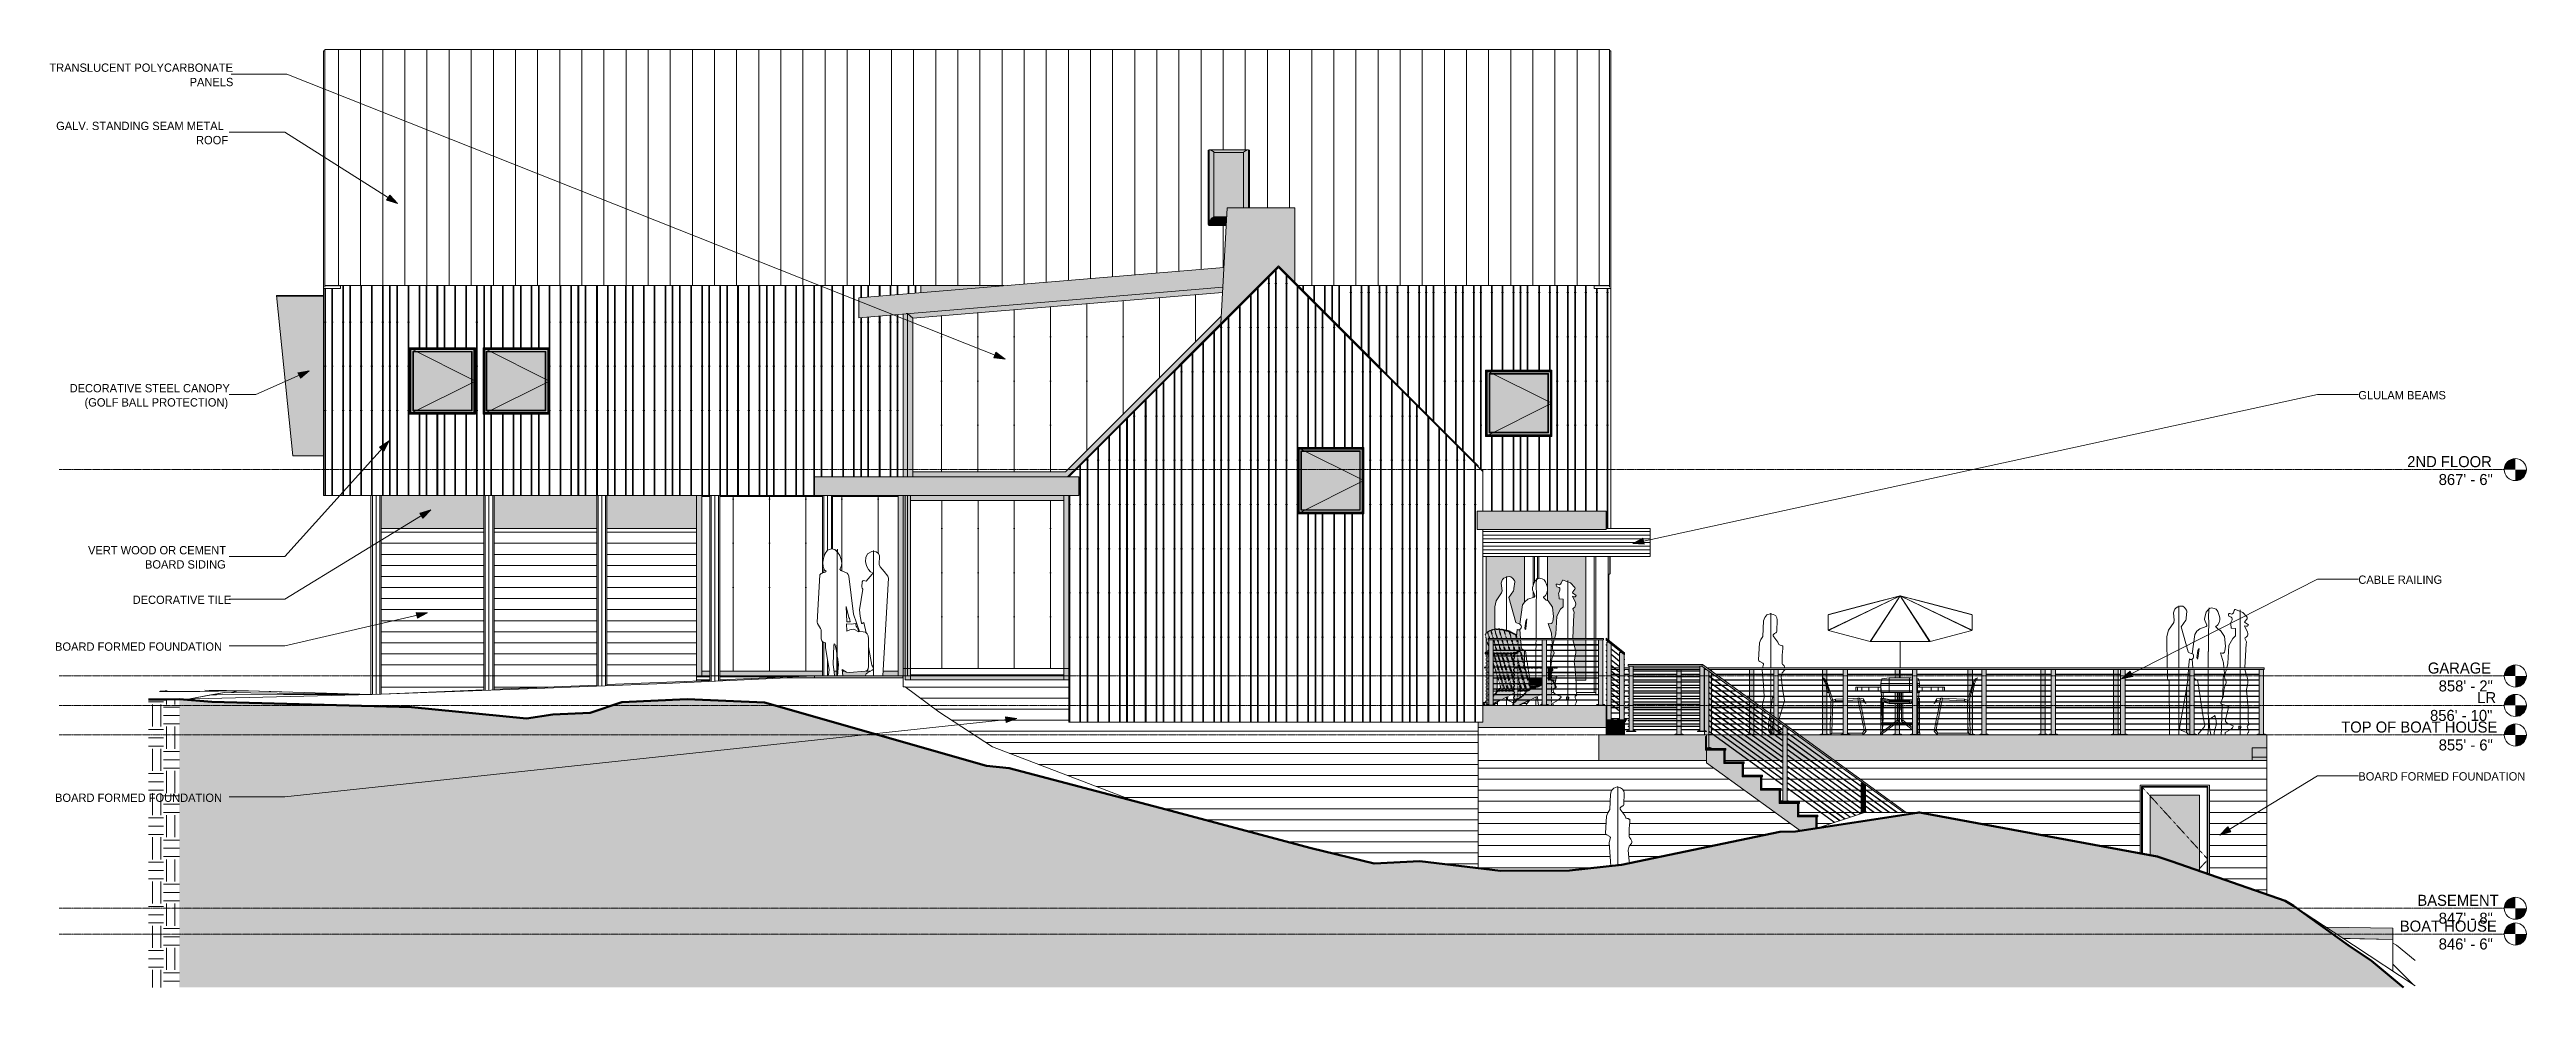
# Model space of a CAD drawing. Header units: inches. Extents: x 1871 to 3215, y -167 to 342.
import ezdxf

# ---------------------------------------------------------------- set-up
doc = ezdxf.new("R2010")
doc.units = ezdxf.units.IN
doc.header["$MEASUREMENT"] = 0
for name, pattern in [('Dash', [0.25, 0.125, -0.125]), ('Dash 1_16_', [0.125, 0.0625, -0.0625]), ('Grid Line 1_2_', [0.875, 0.5, -0.125, 0.125, -0.125])]:
    doc.linetypes.add(name, pattern=pattern)
for name, color, linetype, lineweight in [('A-DETL-GENF-1', 8, 'Continuous', 9), ('A-DOOR', 31, 'Continuous', 18), ('A-DOOR-FRAM', 31, 'Continuous', 9), ('A-FLOR', 192, 'Continuous', 18), ('A-FLOR-HRAL', 11, 'Continuous', 9), ('A-FLOR-LEVL', 51, 'Continuous', 9), ('A-FLOR-LEVL-1', 51, 'Grid Line 1_2_', 9), ('A-GENM', 5, 'Continuous', 9), ('A-GENM-1', 5, 'Continuous', 18), ('A-GENM-HDLN', 13, 'Dash', 9), ('A-GLAZ', 151, 'Continuous', 18), ('A-GLAZ-1', 151, 'Continuous', 9), ('A-GLAZ-CWMG', 51, 'Continuous', 9), ('A-ROOF', 132, 'Continuous', 18), ('A-ROOF-PATT-1', 132, 'Continuous', 9), ('A-WALL', 113, 'Continuous', 18), ('A-WALL-PATT-1', 111, 'Continuous', 9), ('C-BLDG-PADS', 91, 'Continuous', 9), ('C-TOPO', 7, 'Continuous', 9), ('C-TOPO-1', 7, 'Continuous', 60), ('G-ANNO-TEXT', 231, 'Continuous', 9), ('G-IMPT', 8, 'Continuous', 9), ('I-FURN-1', 253, 'Dash 1_16_', 9), ('I-FURN-2', 8, 'Dash 1_16_', 9), ('I-WALL', 2, 'Continuous', 18), ('S-BEAM', 12, 'Continuous', 9), ('S-COLS', 52, 'Continuous', 9), ('S-FNDN', 32, 'Continuous', 18), ('S-STRS', 31, 'Continuous', 9)]:
    doc.layers.add(name, color=color, linetype=linetype, lineweight=lineweight)
doc.styles.add('Century Gothic', font='ufonts.com_century-gothic.ttf', dxfattribs={"height": 6})
doc.styles.add('Century Gothic_1', font='ufonts.com_century-gothic.ttf', dxfattribs={"height": 4.5})
pattern_1 = [(90, (2024.774, 98), (-51.125, 3e-15), [24, 0, 0, 0]), (90, (2030.274, 98), (-51.125, 3e-15), [24, 0, 0, 0]), (90, (2030.65, 98), (-51.125, 3e-15), [24, 0, 0, 0]), (90, (2034.15, 98), (-51.125, 3e-15), [24, 0, 0, 0]), (90, (2034.524, 98), (-51.125, 3e-15), [24, 0, 0, 0]), (90, (2040.024, 98), (-51.125, 3e-15), [24, 0, 0, 0]), (90, (2040.4, 98), (-51.125, 3e-15), [24, 0, 0, 0]), (90, (2051.774, 98), (-51.125, 3e-15), [24, 0, 0, 0]), (90, (2052.15, 98), (-51.125, 3e-15), [24, 0, 0, 0]), (90, (2055.65, 98), (-51.125, 3e-15), [24, 0, 0, 0]), (90, (2056.024, 98), (-51.125, 3e-15), [24, 0, 0, 0]), (90, (2059.524, 98), (-51.125, 3e-15), [24, 0, 0, 0]), (90, (2059.9, 98), (-51.125, 3e-15), [24, 0, 0, 0]), (90, (2065.774, 98), (-51.125, 3e-15), [24, 0, 0, 0]), (90, (2066.15, 98), (-51.125, 3e-15), [24, 0, 0, 0]), (90, (2071.65, 98), (-51.125, 3e-15), [24, 0, 0, 0]), (90, (2072.024, 98), (-51.125, 3e-15), [24, 0, 0, 0]), (90, (2075.524, 98), (-51.125, 3e-15), [24, 0, 0, 0]), (90, (2045.9, 98), (-51.125, 3e-15), [24, 0, 0, 0]), (90, (2046.274, 98), (-51.125, 3e-15), [24, 0, 0, 0])]
pattern_2 = [(0, (2642.337, -138), (0, 6), [])]
pattern_3 = [(90, (2535.96, 90), (-51.125, 3e-15), [24, 0, 0, 0]), (90, (2541.46, 90), (-51.125, 3e-15), [24, 0, 0, 0]), (90, (2541.837, 90), (-51.125, 3e-15), [24, 0, 0, 0]), (90, (2545.337, 90), (-51.125, 3e-15), [24, 0, 0, 0]), (90, (2545.71, 90), (-51.125, 3e-15), [24, 0, 0, 0]), (90, (2551.21, 90), (-51.125, 3e-15), [24, 0, 0, 0]), (90, (2551.587, 90), (-51.125, 3e-15), [24, 0, 0, 0]), (90, (2562.96, 90), (-51.125, 3e-15), [24, 0, 0, 0]), (90, (2563.337, 90), (-51.125, 3e-15), [24, 0, 0, 0]), (90, (2566.837, 90), (-51.125, 3e-15), [24, 0, 0, 0]), (90, (2567.21, 90), (-51.125, 3e-15), [24, 0, 0, 0]), (90, (2570.71, 90), (-51.125, 3e-15), [24, 0, 0, 0]), (90, (2571.087, 90), (-51.125, 3e-15), [24, 0, 0, 0]), (90, (2576.96, 90), (-51.125, 3e-15), [24, 0, 0, 0]), (90, (2577.337, 90), (-51.125, 3e-15), [24, 0, 0, 0]), (90, (2582.837, 90), (-51.125, 3e-15), [24, 0, 0, 0]), (90, (2583.21, 90), (-51.125, 3e-15), [24, 0, 0, 0]), (90, (2586.71, 90), (-51.125, 3e-15), [24, 0, 0, 0]), (90, (2557.087, 90), (-51.125, 3e-15), [24, 0, 0, 0]), (90, (2557.46, 90), (-51.125, 3e-15), [24, 0, 0, 0])]
pattern_4 = [(0, (2677.103, 0), (12, 12), [12, -12]), (0, (2677.103, 4.5), (12, 12), [12, -12]), (0, (2677.103, 9), (12, 12), [12, -12]), (90, (2678.603, 10.5), (-12, 12), [12, -12]), (90, (2683.103, 10.5), (-12, 12), [12, -12]), (90, (2687.603, 10.5), (-12, 12), [12, -12])]

msp = doc.modelspace()

# ---------------------------------------------------------------- texts
at = {"layer": 'A-FLOR-LEVL', "char_height": 6, "attachment_point": 1, "style": 'Century Gothic'}
for s, insert, width in [('2ND FLOOR', (3150.4, 121.3), 56.964), ('867\' - 6"', (3167.5, 111.6), 36.663), ('GARAGE', (3161.6, 9.3), 43.48), ('858\' - 2"', (3167.5, -0.4), 36.663), ('LR', (3188.4, -6.7), 10.908), ('TOP OF BOAT HOUSE', (3114.6, -22.7), 100.444), ('856\' - 10"', (3162.8, -16.4), 42.268), ('855\' - 6"', (3167.5, -32.4), 36.663), ('BASEMENT', (3155.9, -116.7), 50.298), ('BOAT HOUSE', (3146.4, -130.7), 61.812), ('847\' - 8"', (3167.5, -126.4), 36.663), ('846\' - 6"', (3167.5, -140.4), 36.663)]:
    msp.add_mtext(s, dxfattribs=dict(at, insert=insert, width=width))
at = {"layer": 'G-ANNO-TEXT', "char_height": 4.5, "attachment_point": 1, "style": 'Century Gothic_1'}
for s, insert, width in [('TRANSLUCENT POLYCARBONATE', (1871.1, 334.3), 119.685), ('PANELS', (1947.2, 326.5), 27.421), ('GALV. STANDING SEAM METAL', (1874.8, 302.7), 113.776), ('ROOF', (1950.7, 295), 21.816), ('DECORATIVE STEEL CANOPY', (1882.1, 160.4), 104.989), ('(GOLF BALL PROTECTION)', (1890.2, 152.7), 95.142), ('GLULAM BEAMS', (3123.9, 156.6), 59.691), ('VERT WOOD OR CEMENT', (1892.1, 72.5), 92.869), ('BOARD SIDING', (1923, 64.8), 55.449), ('CABLE RAILING', (3123.9, 56.5), 56.661), ('DECORATIVE TILE', (1916.3, 45.6), 63.478), ('BOARD FORMED FOUNDATION', (1874.2, 20.2), 114.534), ('BOARD FORMED FOUNDATION', (3123.9, -50.2), 114.534), ('BOARD FORMED FOUNDATION', (1874.2, -61.8), 114.534)]:
    msp.add_mtext(s, dxfattribs=dict(at, insert=insert, width=width))

# ---------------------------------------------------------------- blocks, each defined once
blk = doc.blocks.new('Outdoor Table01 - 02ZUTB01_dwg-896085-BUILDING ELEVATION - EAST')
at = {"layer": 'G-IMPT'}
for p, q in [((2875.3, 45.5), (2836.3, 26.8)), ((2875.3, 45.5), (2836.3, 35.2)), ((2875.3, 45.5), (2836.4, 35.3)), ((2875.3, 45.5), (2836.4, 26.7)), ((2836.4, 35.3), (2859, 41.3)), ((2875.3, 45.5), (2859, 41.3)), ((2875.3, 45.5), (2859, 20.8)), ((2875.3, 45.5), (2859.3, 20.8)), ((2866.5, 41.3), (2866.5, 41.3)), ((2872.5, 41.3), (2872.5, 41.3)), ((2914.3, 35.2), (2875.3, 45.5)), ((2875.3, 45.5), (2914.3, 26.8)), ((2875.3, 45.5), (2891.3, 20.8)), ((2875.3, 45.5), (2891.5, 41.3)), ((2875.3, 45.5), (2914.1, 35.3)), ((2875.3, 45.5), (2914.1, 26.7)), ((2875.3, 45.5), (2891.5, 20.8)), ((2878, 41.3), (2878, 41.3)), ((2884, 41.3), (2884, 41.3)), ((2891.5, 41.3), (2914.1, 35.3)), ((2836.3, 26.8), (2836.3, 35.2)), ((2914.3, 35.2), (2914.3, 26.8)), ((2859, 20.8), (2836.4, 26.7)), ((2891.3, 20.8), (2859.3, 20.8)), ((2875.3, 19.5), (2875.3, 20.8)), ((2875.3, 19.5), (2875.3, 20.8)), ((2875.3, 6.4), (2875.3, 19.5)), ((2875.3, 6.4), (2875.3, 19.5)), ((2914.1, 26.7), (2891.5, 20.8)), ((2834.3, 0.5), (2833.3, 1)), ((2833.3, 1), (2833.8, 0)), ((2834.3, 0.5), (2834.6, 0)), ((2865.3, 0.5), (2865.2, 0)), ((2869.3, 1), (2865.3, 0.5)), ((2880.3, 1), (2869.3, 1)), ((2869.3, 1), (2869.3, 0)), ((2875.3, 3), (2875.3, 5.6)), ((2875.3, 3), (2875.3, 5.6)), ((2875.3, 1), (2875.3, 2.8)), ((2875.3, 1), (2875.3, 2.8)), ((2882, 0.8), (2880.3, 1)), ((2880.3, 1), (2881.3, 1)), ((2880.3, 1), (2880.3, 0)), ((2881.3, 1), (2882, 0.9)), ((2881.3, 1), (2881.3, 0.9)), ((2884.4, 0.6), (2885.3, 0.5)), ((2885.4, 0), (2885.3, 0.5)), ((2915.9, 0), (2916.2, 0.5)), ((2917.2, 1), (2916.2, 0.5)), ((2917.2, 1), (2916.7, 0)), ((2833.9, -0.2), (2834.9, -2)), ((2834.7, -0.2), (2835.9, -2)), ((2834.9, -2), (2835.1, -3)), ((2834.9, -2), (2835.3, -2)), ((2835.1, -3.2), (2835.6, -6)), ((2835.5, -3), (2835.3, -2)), ((2835.8, -2), (2835.3, -2)), ((2836.3, -6), (2835.6, -3.2)), ((2835.6, -6.2), (2835.8, -7)), ((2836, -2.8), (2835.8, -2)), ((2835.8, -2), (2835.9, -2)), ((2835.8, -7), (2836.6, -7)), ((2835.9, -2), (2836.1, -3)), ((2836.1, -3), (2836, -2.8)), ((2837.1, -6), (2836.1, -3.2)), ((2836.1, -3.2), (2836.6, -6)), ((2837.2, -9), (2836.4, -6.2)), ((2836.6, -6.2), (2836.8, -7)), ((2836.7, -7), (2836.8, -7)), ((2838, -9), (2837.1, -6.2)), ((2837.8, -11.2), (2837.2, -9.2)), ((2837.7, -12), (2837.8, -11.2)), ((2837.7, -15), (2837.7, -12.2)), ((2837.8, -11.2), (2838.8, -11.2)), ((2838.8, -11.2), (2838.1, -9.2)), ((2838.6, -15), (2838.7, -12.2)), ((2838.7, -12), (2838.8, -11.2)), ((2840.3, -10.5), (2838.8, -11.2)), ((2838.8, -12), (2840.3, -11.5)), ((2844.4, -10.4), (2840.3, -10.5)), ((2840.3, -11.5), (2840.3, -10.5)), ((2840.3, -11.5), (2844.4, -11.4)), ((2853.3, -10), (2846.8, -10.3)), ((2846.8, -11.3), (2852.5, -11)), ((2851.3, -6), (2851.3, -4)), ((2851.3, -4), (2852.1, -4)), ((2852.1, -4), (2854.5, -4)), ((2852.1, -6), (2852.1, -4)), ((2852.1, -6), (2852.1, -6)), ((2853.3, -10), (2852.3, -10)), ((2852.7, -12), (2852.3, -10)), ((2853.3, -15), (2852.7, -12.2)), ((2853.6, -12), (2853.3, -10)), ((2855.4, -10.4), (2853.3, -10)), ((2853.5, -11), (2855.4, -11.4)), ((2854.2, -15), (2853.7, -12.2)), ((2854.5, -4), (2858.3, -4)), ((2854.5, -6), (2854.5, -4)), ((2854.5, -6), (2854.5, -6)), ((2856.2, -11.9), (2855.4, -10.4)), ((2855.4, -11.4), (2855.4, -10.4)), ((2855.4, -11.4), (2855.9, -12)), ((2856, -12.2), (2856.7, -12.9)), ((2856.2, -12), (2856.2, -11.9)), ((2856.7, -12.9), (2856.3, -12.2)), ((2858.3, -4), (2863.3, -4)), ((2858.3, -6), (2858.3, -4)), ((2863.3, -4), (2864.8, -4)), ((2863.3, -6), (2863.3, -4)), ((2865.1, -0.2), (2864.8, -2)), ((2864.8, -2), (2864.8, -2.8)), ((2864.8, -2), (2864.8, -3)), ((2864.8, -2), (2864.8, -3)), ((2869.3, -2), (2864.8, -2)), ((2864.8, -3.2), (2865, -6)), ((2864.8, -3.2), (2864.8, -6)), ((2864.8, -6.2), (2864.8, -7)), ((2864.8, -7), (2869.3, -7)), ((2864.8, -10), (2864.8, -10)), ((2864.8, -10), (2864.8, -10.5)), ((2864.8, -10), (2869.3, -11)), ((2864.8, -12), (2864.8, -10.5)), ((2864.8, -12), (2864.8, -10.5)), ((2864.8, -10.5), (2865.3, -11.2)), ((2864.8, -10.5), (2869.3, -11.5)), ((2864.8, -10.6), (2865.3, -11.9)), ((2864.8, -15), (2864.8, -12.2)), ((2864.8, -15), (2864.8, -12.2)), ((2865, -6.2), (2865.1, -9)), ((2865, -7), (2865.1, -9)), ((2865.1, -9.2), (2865.3, -11.2)), ((2865.1, -9.2), (2865.3, -11.2)), ((2865.2, -12.2), (2865.1, -15)), ((2865.3, -11.2), (2865.2, -12)), ((2865.3, -11.2), (2865.2, -12)), ((2865.2, -12.2), (2865.2, -15)), ((2865.3, -11.2), (2868.6, -12)), ((2865.3, -11.9), (2865.5, -12)), ((2865.8, -10.2), (2865.8, -10)), ((2870.3, -11), (2865.8, -10)), ((2865.8, -15), (2865.8, -12.2)), ((2865.8, -15), (2865.8, -12.2)), ((2866.1, -9), (2866, -7)), ((2866.1, -9), (2866, -7)), ((2866.2, -10.1), (2866.1, -9.2)), ((2866.2, -10.1), (2866.1, -9.2)), ((2866.1, -15), (2866.2, -12.2)), ((2866.1, -15), (2866.2, -12.2)), ((2866.2, -15), (2866.2, -12.2)), ((2866.3, -12.2), (2869.3, -12.9)), ((2869.3, -0.2), (2869.3, -2)), ((2880.3, -2), (2869.3, -2)), ((2869.3, -2), (2869.3, -3)), ((2869.3, -3.2), (2869.3, -6)), ((2869.3, -6.2), (2869.3, -7)), ((2869.3, -7), (2880.3, -7)), ((2869.3, -11), (2880.3, -11)), ((2869.3, -11), (2869.3, -11.5)), ((2869.3, -11.5), (2869.3, -12)), ((2869.3, -11.5), (2880.3, -11.5)), ((2869.3, -12.2), (2869.3, -12.9)), ((2869.3, -12.9), (2880.3, -12.9)), ((2873.8, -9), (2873.8, -7)), ((2873.8, -11), (2873.8, -9.2)), ((2873.8, -15), (2873.8, -12.9)), ((2874.5, -9), (2874.5, -7)), ((2874.5, -11), (2874.5, -9.2)), ((2874.5, -15), (2874.5, -12.9)), ((2875.3, -9), (2875.3, -7)), ((2875.3, -9), (2875.3, -7)), ((2875.3, -11), (2875.3, -9.2)), ((2875.3, -11), (2875.3, -9.2)), ((2875.3, -15), (2875.3, -12.9)), ((2875.3, -15), (2875.3, -12.9)), ((2876, -9), (2876, -7)), ((2876, -11), (2876, -9.2)), ((2876, -15), (2876, -12.9)), ((2876.7, -9), (2876.7, -7)), ((2876.7, -11), (2876.7, -9.2)), ((2876.7, -15), (2876.7, -12.9)), ((2880.3, -0.2), (2880.3, -2)), ((2880.3, -2), (2882, -2)), ((2880.3, -2), (2880.3, -3)), ((2880.3, -3.2), (2880.3, -6)), ((2880.3, -6.2), (2880.3, -7)), ((2880.3, -7), (2882, -7)), ((2880.3, -11), (2882, -10.6)), ((2880.3, -11.5), (2880.3, -11)), ((2880.3, -11.5), (2882, -11.1)), ((2880.3, -12), (2880.3, -11.5)), ((2880.3, -12.2), (2880.3, -12.9)), ((2880.3, -12.9), (2882, -12.5)), ((2881.3, -12.9), (2880.3, -12.9)), ((2880.9, -12), (2882, -11.7)), ((2882, -12.7), (2881.3, -12.9)), ((2881.3, -12.7), (2881.3, -12.9)), ((2884.4, -0.3), (2884.8, -2)), ((2884.4, -2), (2884.8, -2)), ((2884.4, -8.4), (2884.5, -6.2)), ((2884.4, -8.4), (2884.5, -7)), ((2884.4, -7), (2884.8, -7)), ((2884.4, -10.1), (2884.8, -10)), ((2884.8, -10.5), (2884.4, -11)), ((2884.4, -10.6), (2884.8, -10.5)), ((2884.4, -11.5), (2884.7, -10.6)), ((2884.5, -6), (2884.7, -3.2)), ((2884.7, -3), (2884.8, -2)), ((2884.7, -2.8), (2884.8, -2)), ((2885.8, -10.4), (2884.7, -10.7)), ((2884.8, -2), (2884.8, -3)), ((2884.8, -2), (2885.8, -2)), ((2884.8, -3.2), (2884.8, -6)), ((2884.8, -4), (2887.3, -4)), ((2884.8, -6.2), (2884.8, -7)), ((2885.8, -7), (2884.8, -7)), ((2884.8, -10), (2884.8, -10)), ((2884.8, -10), (2884.8, -10.5)), ((2885.8, -10), (2884.8, -10.2)), ((2884.8, -10.5), (2884.8, -12)), ((2884.8, -12), (2884.8, -10.5)), ((2884.8, -12.2), (2884.8, -15)), ((2884.8, -15), (2884.8, -12.2)), ((2885.3, -11.9), (2885, -12)), ((2885.3, -10.1), (2885.4, -9.2)), ((2885.4, -9.2), (2885.3, -10.1)), ((2885.8, -10.4), (2885.3, -11.9)), ((2885.3, -11.9), (2885.3, -12)), ((2885.3, -11.9), (2885.3, -12)), ((2885.3, -11.9), (2885.3, -12)), ((2885.3, -12.2), (2885.4, -15)), ((2885.3, -12.2), (2885.4, -15)), ((2885.3, -12.2), (2885.4, -15)), ((2885.8, -2), (2885.4, -0.2)), ((2885.4, -9), (2885.5, -6.2)), ((2885.5, -7), (2885.4, -9)), ((2885.6, -4), (2885.7, -3.2)), ((2885.7, -3), (2885.7, -2.8)), ((2885.8, -10.5), (2885.7, -10.6)), ((2885.8, -10.5), (2885.7, -10.5)), ((2885.8, -2), (2885.8, -3)), ((2885.8, -3.2), (2885.8, -4)), ((2885.8, -6.2), (2885.8, -7)), ((2885.8, -10.4), (2885.8, -10)), ((2885.8, -12), (2885.8, -10.4)), ((2885.8, -12), (2885.8, -10.4)), ((2885.8, -10.4), (2885.8, -10.5)), ((2885.8, -15), (2885.8, -12.2)), ((2885.8, -15), (2885.8, -12.2)), ((2887.3, -4), (2892.2, -4)), ((2887.3, -6), (2887.3, -4)), ((2892.2, -4), (2896, -4)), ((2892.2, -6), (2892.2, -4)), ((2894.2, -12.2), (2893.8, -12.9)), ((2894.5, -12.2), (2893.8, -12.9)), ((2895.1, -10.4), (2894.3, -11.9)), ((2894.3, -11.9), (2894.3, -12)), ((2895.1, -11.4), (2894.6, -12)), ((2895.1, -10.4), (2897.3, -10)), ((2895.1, -10.4), (2895.1, -11.4)), ((2895.1, -11.4), (2897.1, -11)), ((2896, -4), (2898.4, -4)), ((2896, -6), (2896, -4)), ((2896.3, -15), (2896.8, -12.2)), ((2896.9, -12), (2897.3, -10)), ((2897.3, -10), (2898.3, -10)), ((2897.3, -10), (2910.3, -10.5)), ((2897.3, -15), (2897.8, -12.2)), ((2897.9, -12), (2898.3, -10)), ((2898, -11), (2910.3, -11.5)), ((2898.4, -4), (2899.3, -4)), ((2898.4, -6), (2898.4, -4)), ((2899.3, -6), (2899.3, -4)), ((2910.3, -10.5), (2911.8, -11.2)), ((2910.3, -10.5), (2910.3, -11.5)), ((2910.3, -11.5), (2911.7, -12)), ((2912.4, -9.2), (2911.8, -11.2)), ((2911.8, -11.2), (2911.8, -12)), ((2911.8, -11.2), (2912.8, -11.2)), ((2911.8, -12.2), (2911.9, -15)), ((2913.4, -6.2), (2912.5, -9)), ((2913.3, -9.2), (2912.8, -11.2)), ((2912.8, -11.2), (2912.8, -12)), ((2912.8, -12.2), (2912.9, -15)), ((2914.1, -6.2), (2913.3, -9)), ((2914.4, -3.2), (2913.4, -6)), ((2913.9, -6.2), (2913.8, -7)), ((2913.8, -7), (2913.8, -7)), ((2914.4, -3.2), (2913.9, -6)), ((2913.9, -7), (2914.8, -7)), ((2914.9, -3.2), (2914.2, -6)), ((2914.5, -2.8), (2914.4, -3)), ((2914.8, -2), (2914.5, -2.8)), ((2914.6, -2), (2914.5, -3)), ((2914.6, -2), (2915.8, -0.2)), ((2914.8, -2), (2914.6, -2)), ((2914.8, -2), (2915.3, -2)), ((2914.9, -6.2), (2914.8, -7)), ((2915.4, -3.2), (2914.9, -6)), ((2915.3, -2), (2915, -3)), ((2915.6, -2), (2915.3, -2)), ((2915.6, -2), (2915.5, -3)), ((2916.6, -0.2), (2915.6, -2)), ((2837.3, -27), (2837.4, -24.2)), ((2837.4, -24), (2837.5, -21.2)), ((2837.5, -21), (2837.6, -18.2)), ((2837.6, -18), (2837.6, -15.2)), ((2838.3, -27), (2838.4, -24.2)), ((2838.4, -24), (2838.5, -21.2)), ((2838.5, -21), (2838.6, -18.2)), ((2838.6, -18), (2838.6, -15.2)), ((2853.9, -18), (2853.3, -15.2)), ((2854.5, -21), (2853.9, -18.2)), ((2854.8, -18), (2854.3, -15.2)), ((2855.1, -24), (2854.5, -21.2)), ((2855.4, -21), (2854.8, -18.2)), ((2855.7, -27), (2855.1, -24.2)), ((2856, -24), (2855.4, -21.2)), ((2855.8, -24), (2855.8, -23.5)), ((2855.8, -24.5), (2855.8, -24.2)), ((2856.6, -27), (2856, -24.2)), ((2864.8, -18), (2864.8, -15.2)), ((2864.8, -18), (2864.8, -15.2)), ((2864.8, -21), (2864.8, -18.2)), ((2864.8, -21), (2864.8, -18.2)), ((2864.8, -24), (2864.8, -21.2)), ((2864.8, -23.5), (2864.8, -21.2)), ((2864.9, -23.5), (2864.8, -23.5)), ((2864.8, -23.5), (2864.8, -24)), ((2864.8, -24.2), (2864.8, -24.5)), ((2864.9, -24.2), (2864.8, -27)), ((2864.8, -27), (2864.8, -24.2)), ((2864.9, -24.2), (2864.8, -27)), ((2864.9, -24.5), (2864.8, -24.5)), ((2864.8, -27), (2864.8, -24.5)), ((2865, -21.2), (2864.9, -24)), ((2865, -21.2), (2864.9, -24)), ((2882, -23.5), (2864.9, -23.5)), ((2882, -24.5), (2864.9, -24.5)), ((2865.1, -18.2), (2865, -21)), ((2865.1, -18.2), (2865, -21)), ((2865.1, -15.2), (2865.1, -18)), ((2865.1, -15.2), (2865.1, -18)), ((2865.8, -18), (2865.8, -15.2)), ((2865.8, -18), (2865.8, -15.2)), ((2865.8, -21), (2865.8, -18.2)), ((2865.8, -21), (2865.8, -18.2)), ((2865.8, -23.5), (2865.8, -21.2)), ((2865.8, -23.5), (2865.8, -21.2)), ((2865.8, -27), (2865.8, -24.5)), ((2865.8, -27), (2865.8, -24.5)), ((2865.8, -27), (2865.9, -24.5)), ((2865.8, -27), (2865.9, -24.5)), ((2865.8, -27), (2865.9, -24.5)), ((2865.9, -23.5), (2866, -21.2)), ((2865.9, -23.5), (2866, -21.2)), ((2865.9, -23.5), (2866, -21.2)), ((2866, -21), (2866.1, -18.2)), ((2866, -21), (2866.1, -18.2)), ((2866, -21), (2866.1, -18.2)), ((2866.1, -18), (2866.1, -15.2)), ((2866.1, -18), (2866.1, -15.2)), ((2866.1, -18), (2866.1, -15.2)), ((2870.6, -24.5), (2867.3, -27)), ((2871.9, -24.5), (2868.6, -27)), ((2873.8, -22), (2871.9, -23.5)), ((2874.5, -22.5), (2873.2, -23.5)), ((2873.8, -18), (2873.8, -15.2)), ((2873.8, -21), (2873.8, -18.2)), ((2873.8, -22), (2873.8, -21.2)), ((2874.5, -22.5), (2873.8, -22)), ((2874.5, -18), (2874.5, -15.2)), ((2874.5, -21), (2874.5, -18.2)), ((2874.5, -22.5), (2874.5, -21.2)), ((2875.3, -16.5), (2875.3, -15.2)), ((2875.3, -16.5), (2875.3, -15.2)), ((2876, -18), (2876, -15.2)), ((2876, -21), (2876, -18.2)), ((2876, -22.5), (2876, -21.2)), ((2876.7, -22), (2876, -22.5)), ((2876, -22.5), (2877.3, -23.5)), ((2876.7, -18), (2876.7, -15.2)), ((2876.7, -21), (2876.7, -18.2)), ((2876.7, -22), (2876.7, -21.2)), ((2876.7, -22), (2878.6, -23.5)), ((2878.6, -24.5), (2881.9, -27)), ((2880, -24.5), (2882, -26.1)), ((2884.4, -18), (2884.4, -16.5)), ((2884.4, -18), (2884.4, -16.8)), ((2884.5, -21), (2884.4, -18.2)), ((2884.6, -23.5), (2884.4, -23.5)), ((2884.6, -24.5), (2884.4, -24.5)), ((2884.5, -21), (2884.5, -18.2)), ((2884.6, -24), (2884.5, -21.2)), ((2884.6, -24), (2884.5, -21.2)), ((2884.8, -23.5), (2884.6, -23.5)), ((2884.7, -27), (2884.6, -24.2)), ((2884.7, -27), (2884.6, -24.2)), ((2884.8, -24.5), (2884.6, -24.5)), ((2884.8, -15.2), (2884.8, -18)), ((2884.8, -18), (2884.8, -15.2)), ((2884.8, -18.2), (2884.8, -21)), ((2884.8, -21), (2884.8, -18.2)), ((2884.8, -21.2), (2884.8, -23.5)), ((2884.8, -24), (2884.8, -21.2)), ((2884.8, -24), (2884.8, -23.5)), ((2884.8, -23.5), (2885.8, -23.5)), ((2884.8, -24.5), (2884.8, -24.2)), ((2884.8, -27), (2884.8, -24.2)), ((2884.8, -24.5), (2884.8, -27)), ((2884.8, -24.5), (2885.8, -24.5)), ((2885.4, -15.2), (2885.4, -18)), ((2885.4, -15.2), (2885.4, -18)), ((2885.4, -15.2), (2885.4, -18)), ((2885.4, -18.2), (2885.5, -21)), ((2885.5, -18.2), (2885.5, -21)), ((2885.5, -18.2), (2885.5, -21)), ((2885.5, -21.2), (2885.6, -23.5)), ((2885.5, -21.2), (2885.6, -23.5)), ((2885.5, -21.2), (2885.6, -23.5)), ((2885.6, -24.5), (2885.7, -27)), ((2885.6, -24.5), (2885.7, -27)), ((2885.6, -24.5), (2885.7, -27)), ((2885.8, -18), (2885.8, -15.2)), ((2885.8, -18), (2885.8, -15.2)), ((2885.8, -21), (2885.8, -18.2)), ((2885.8, -21), (2885.8, -18.2)), ((2885.8, -23.5), (2885.8, -21.2)), ((2885.8, -24), (2885.8, -21.2)), ((2885.8, -23.5), (2885.8, -24)), ((2885.8, -24.2), (2885.8, -24.5)), ((2885.8, -27), (2885.8, -24.2)), ((2885.8, -27), (2885.8, -24.5)), ((2893.9, -27), (2894.5, -24.2)), ((2894.5, -24), (2895.1, -21.2)), ((2894.8, -23.5), (2894.8, -24)), ((2894.8, -24.2), (2894.8, -24.5)), ((2894.9, -27), (2895.4, -24.2)), ((2895.1, -21), (2895.7, -18.2)), ((2895.5, -24), (2896, -21.2)), ((2895.7, -18), (2896.2, -15.2)), ((2896.1, -21), (2896.6, -18.2)), ((2896.7, -18), (2897.2, -15.2)), ((2911.9, -15.2), (2911.9, -18)), ((2912, -18.2), (2912, -21)), ((2912, -21.2), (2912.1, -24)), ((2912.1, -24.2), (2912.2, -27)), ((2912.9, -15.2), (2912.9, -18)), ((2912.9, -18.2), (2913, -21)), ((2913, -21.2), (2913.1, -24)), ((2913.1, -24.2), (2913.2, -27)), ((2837.3, -30), (2837.3, -27.2)), ((2838.3, -29), (2837.3, -30)), ((2838.3, -29), (2838.3, -27.2)), ((2844.4, -29), (2838.3, -29)), ((2854.8, -29), (2846.8, -29)), ((2855.8, -27.5), (2854.8, -29)), ((2854.8, -29), (2855.3, -30)), ((2856.8, -28), (2855.3, -30)), ((2855.8, -27.5), (2855.7, -27.2)), ((2856.8, -28), (2855.8, -27.5)), ((2856.8, -28), (2856.6, -27.2)), ((2868.4, -27.2), (2864.6, -30)), ((2864.8, -28.9), (2864.6, -29)), ((2864.6, -29), (2864.6, -30)), ((2867, -27.2), (2864.8, -28.9)), ((2864.8, -27.2), (2864.8, -30)), ((2864.8, -27.5), (2864.8, -27.2)), ((2864.8, -28), (2864.8, -27.2)), ((2864.8, -27.2), (2864.8, -29)), ((2864.8, -29), (2864.8, -27.5)), ((2864.8, -27.5), (2864.8, -28)), ((2864.8, -29), (2864.8, -28)), ((2864.8, -30), (2864.8, -29)), ((2865.8, -28), (2865.8, -27.2)), ((2865.8, -27.5), (2865.8, -27.2)), ((2865.8, -28.1), (2865.8, -27.2)), ((2865.8, -28.1), (2865.8, -27.2)), ((2865.8, -28.1), (2865.8, -27.2)), ((2865.8, -27.5), (2865.8, -28.2)), ((2865.8, -28), (2865.8, -27.5)), ((2865.8, -28), (2865.8, -28.2)), ((2865.8, -30), (2865.8, -29.1)), ((2865.8, -29.2), (2865.8, -30)), ((2865.8, -29.2), (2865.8, -30)), ((2865.8, -29.2), (2865.8, -30)), ((2884.4, -27.9), (2884.7, -28.1)), ((2884.4, -28.9), (2884.7, -29.1)), ((2884.7, -29.5), (2884.7, -27.2)), ((2884.8, -29), (2884.7, -27.2)), ((2884.7, -28.1), (2885.9, -29)), ((2884.8, -27.2), (2884.8, -28)), ((2884.8, -27.5), (2884.8, -27.2)), ((2884.8, -27.5), (2884.8, -29)), ((2884.8, -28), (2884.8, -27.5)), ((2884.8, -28), (2884.8, -29)), ((2884.8, -29), (2884.8, -29.5)), ((2884.8, -29.2), (2885.2, -29.5)), ((2885.2, -29.5), (2885.5, -29.8)), ((2885.7, -27.2), (2885.8, -28.9)), ((2885.7, -27.2), (2885.7, -28.9)), ((2885.7, -27.2), (2885.8, -28.9)), ((2885.7, -29.9), (2885.9, -30)), ((2885.8, -27.5), (2885.8, -27.2)), ((2885.8, -28), (2885.8, -27.2)), ((2885.8, -28.9), (2885.8, -27.5)), ((2885.8, -27.5), (2885.8, -28)), ((2885.8, -28.9), (2885.8, -28)), ((2885.8, -29.9), (2885.8, -30)), ((2885.8, -30), (2885.8, -29.9)), ((2885.8, -30), (2885.8, -29.9)), ((2885.8, -29.9), (2885.8, -30)), ((2885.9, -29), (2885.9, -30)), ((2893.8, -28), (2893.9, -27.2)), ((2894.8, -27.5), (2893.8, -28)), ((2895.3, -30), (2893.8, -28)), ((2894.8, -27.5), (2894.8, -27.2)), ((2895.8, -29), (2894.8, -27.5)), ((2895.8, -29), (2895.3, -30)), ((2912.3, -29), (2895.8, -29)), ((2912.2, -27.2), (2912.3, -29)), ((2913.3, -30), (2912.3, -29)), ((2913.2, -27.2), (2913.3, -30))]:
    blk.add_line(p, q, dxfattribs=at)
blk = doc.blocks.new('Outdoor Table01 - Outdoor Table01-744591-BUILDING ELEVATION - EAST')
blk.add_blockref('Outdoor Table01 - 02ZUTB01_dwg-896085-BUILDING ELEVATION - EAST', (0, 0))
blk = doc.blocks.new('Railing - 2_ x 1_2_ 2-1173542-BUILDING ELEVATION - EAST')
at = {"layer": 'A-FLOR-HRAL'}
for points in [[(2681.5, -13.8), (2683.5, -13.8), (2683.5, 21.6), (2681.1, 21.6), (2681.1, -13.8)], [(2684.8, -14), (2684.8, -13.8), (2679.8, -13.8), (2679.8, -14), (2683.9, -14)], [(2680.3, -13.8), (2680.6, -13.8), (2680.6, -13.5), (2680.3, -13.5), (2680.3, -13.8)], [(2680.8, -13.8), (2680.8, -13.8), (2680.8, -13.5), (2680.6, -13.5), (2680.6, -13.8), (2680.8, -13.8)], [(2683.8, -13.8), (2684.1, -13.8), (2684.1, -13.5), (2683.8, -13.5), (2683.8, -13.8)], [(2684.3, -13.8), (2684.3, -13.8), (2684.3, -13.5), (2684.1, -13.5), (2684.1, -13.8), (2684.3, -13.8)]]:
    blk.add_hatch(color=256, dxfattribs=at).paths.add_polyline_path(points, flags=0)
for p, q in [((2681.1, -13.8), (2681.1, 21.6)), ((2683.5, -13.8), (2683.5, 21.6)), ((2679.8, -13.8), (2684.8, -13.8)), ((2679.8, -14), (2679.8, -13.8)), ((2680.3, -13.5), (2680.3, -13.8)), ((2680.3, -13.5), (2680.6, -13.5)), ((2680.6, -13.5), (2680.8, -13.5)), ((2680.8, -13.8), (2680.8, -13.5)), ((2683.8, -13.5), (2683.8, -13.8)), ((2683.8, -13.5), (2684.1, -13.5)), ((2684.1, -13.5), (2684.3, -13.5)), ((2684.3, -13.8), (2684.3, -13.5)), ((2684.8, -14), (2684.8, -13.8))]:
    blk.add_line(p, q, dxfattribs=at)
blk = doc.blocks.new('Railing - Railing-1114189-BUILDING ELEVATION - EAST')
at = {"layer": 'A-FLOR-HRAL'}
blk.add_hatch(color=256, dxfattribs=at).paths.add_polyline_path([(2679.1, 21.6), (2714.3, 21.6), (2714.3, 22.4), (2651.8, 22.4), (2651.8, 21.6), (2676.7, 21.6)], flags=0)
h = blk.add_hatch(color=256, dxfattribs=at)
h.paths.add_polyline_path([(2652.1, 18.9), (2652.1, 19), (2651.8, 19), (2651.8, 18.9)], flags=0)
h.paths.add_polyline_path([(2654.5, 18.9), (2681.1, 18.9), (2681.1, 19), (2654.5, 19), (2654.5, 18.9)], flags=0)
h.paths.add_polyline_path([(2683.9, 18.9), (2711.6, 18.9), (2711.6, 19), (2683.5, 19), (2683.5, 18.9)], flags=0)
h = blk.add_hatch(color=256, dxfattribs=at)
h.paths.add_polyline_path([(2703.2, 18.8), (2711.6, 18.8), (2711.6, 18.9), (2683.5, 18.9), (2683.5, 18.8), (2698.4, 18.8)], flags=0)
h.paths.add_polyline_path([(2679.1, 18.8), (2681.1, 18.8), (2681.1, 18.9), (2654.5, 18.9), (2654.5, 18.8), (2676.7, 18.8)], flags=0)
h.paths.add_polyline_path([(2651.8, 18.8), (2652.1, 18.8), (2652.1, 18.9), (2651.8, 18.9), (2651.8, 18.8)], flags=0)
h = blk.add_hatch(color=256, dxfattribs=at)
h.paths.add_polyline_path([(2681.1, 15.9), (2681.1, 16), (2654.5, 16), (2654.5, 15.9), (2679.1, 15.9)], flags=0)
h.paths.add_polyline_path([(2651.8, 15.9), (2652.1, 15.9), (2652.1, 16), (2651.8, 16), (2651.8, 15.9)], flags=0)
h.paths.add_polyline_path([(2711.6, 15.9), (2711.6, 16), (2683.5, 16), (2683.5, 15.9), (2710.4, 15.9)], flags=0)
h = blk.add_hatch(color=256, dxfattribs=at)
h.paths.add_polyline_path([(2652.1, 15.8), (2652.1, 15.9), (2651.8, 15.9), (2651.8, 15.8)], flags=0)
h.paths.add_polyline_path([(2711.6, 15.8), (2711.6, 15.9), (2683.5, 15.9), (2683.5, 15.8), (2710.4, 15.8)], flags=0)
h.paths.add_polyline_path([(2667.1, 15.8), (2681.1, 15.8), (2681.1, 15.9), (2654.5, 15.9), (2654.5, 15.8), (2664.7, 15.8)], flags=0)
h = blk.add_hatch(color=256, dxfattribs=at)
h.paths.add_polyline_path([(2652.1, 12.9), (2652.1, 13), (2651.8, 13), (2651.8, 12.9)], flags=0)
h.paths.add_polyline_path([(2683.5, 12.9), (2711.6, 12.9), (2711.6, 13), (2683.5, 13), (2683.5, 12.9)], flags=0)
h.paths.add_polyline_path([(2681.1, 12.9), (2681.1, 13), (2654.5, 13), (2654.5, 12.9), (2679.1, 12.9)], flags=0)
h = blk.add_hatch(color=256, dxfattribs=at)
h.paths.add_polyline_path([(2676.7, 12.8), (2681.1, 12.8), (2681.1, 12.9), (2654.5, 12.9), (2654.5, 12.8), (2674.3, 12.8)], flags=0)
h.paths.add_polyline_path([(2711.6, 12.8), (2711.6, 12.9), (2683.5, 12.9), (2683.5, 12.8), (2710.4, 12.8)], flags=0)
h.paths.add_polyline_path([(2651.8, 12.8), (2652.1, 12.8), (2652.1, 12.9), (2651.8, 12.9), (2651.8, 12.8)], flags=0)
h = blk.add_hatch(color=256, dxfattribs=at)
h.paths.add_polyline_path([(2652.1, 9.9), (2652.1, 10), (2651.8, 10), (2651.8, 9.9)], flags=0)
h.paths.add_polyline_path([(2683.5, 9.9), (2711.6, 9.9), (2711.6, 10), (2683.5, 10), (2683.5, 9.9)], flags=0)
h.paths.add_polyline_path([(2681.1, 9.9), (2681.1, 10), (2654.5, 10), (2654.5, 9.9), (2679.1, 9.9)], flags=0)
h = blk.add_hatch(color=256, dxfattribs=at)
h.paths.add_polyline_path([(2676.7, 9.8), (2681.1, 9.8), (2681.1, 9.9), (2654.5, 9.9), (2654.5, 9.8), (2674.3, 9.8)], flags=0)
h.paths.add_polyline_path([(2711.6, 9.8), (2711.6, 9.9), (2683.5, 9.9), (2683.5, 9.8), (2710.4, 9.8)], flags=0)
h.paths.add_polyline_path([(2651.8, 9.8), (2652.1, 9.8), (2652.1, 9.9), (2651.8, 9.9), (2651.8, 9.8)], flags=0)
h = blk.add_hatch(color=256, dxfattribs=at)
h.paths.add_polyline_path([(2683.5, 6.9), (2711.6, 6.9), (2711.6, 7), (2683.5, 7), (2683.5, 6.9)], flags=0)
h.paths.add_polyline_path([(2654.5, 6.9), (2681.1, 6.9), (2681.1, 7), (2654.5, 7), (2654.5, 6.9)], flags=0)
h.paths.add_polyline_path([(2651.8, 6.9), (2652.1, 6.9), (2652.1, 7), (2651.8, 7), (2651.8, 6.9)], flags=0)
h = blk.add_hatch(color=256, dxfattribs=at)
h.paths.add_polyline_path([(2669.5, 6.8), (2681.1, 6.8), (2681.1, 6.9), (2654.5, 6.9), (2654.5, 6.8), (2667.1, 6.8)], flags=0)
h.paths.add_polyline_path([(2711.6, 6.8), (2711.6, 6.9), (2683.5, 6.9), (2683.5, 6.8), (2710.4, 6.8)], flags=0)
h.paths.add_polyline_path([(2651.8, 6.8), (2652.1, 6.8), (2652.1, 6.9), (2651.8, 6.9), (2651.8, 6.8)], flags=0)
h = blk.add_hatch(color=256, dxfattribs=at)
h.paths.add_polyline_path([(2652.1, 3.9), (2652.1, 4), (2651.8, 4), (2651.8, 3.9)], flags=0)
h.paths.add_polyline_path([(2654.5, 3.9), (2681.1, 3.9), (2681.1, 4), (2654.5, 4), (2654.5, 3.9)], flags=0)
h.paths.add_polyline_path([(2683.5, 3.9), (2711.6, 3.9), (2711.6, 4), (2683.5, 4), (2683.5, 3.9)], flags=0)
h = blk.add_hatch(color=256, dxfattribs=at)
h.paths.add_polyline_path([(2667.1, 3.8), (2681.1, 3.8), (2681.1, 3.9), (2654.5, 3.9), (2654.5, 3.8), (2664.7, 3.8)], flags=0)
h.paths.add_polyline_path([(2711.6, 3.8), (2711.6, 3.9), (2683.5, 3.9), (2683.5, 3.8), (2710.4, 3.8)], flags=0)
h.paths.add_polyline_path([(2652.1, 3.8), (2652.1, 3.9), (2651.8, 3.9), (2651.8, 3.8)], flags=0)
h = blk.add_hatch(color=256, dxfattribs=at)
h.paths.add_polyline_path([(2652.1, 0.9), (2652.1, 1), (2651.8, 1), (2651.8, 0.9)], flags=0)
h.paths.add_polyline_path([(2683.5, 0.9), (2711.6, 0.9), (2711.6, 1), (2683.5, 1), (2683.5, 0.9)], flags=0)
h.paths.add_polyline_path([(2681.1, 0.9), (2681.1, 1), (2654.5, 1), (2654.5, 0.9), (2679.1, 0.9)], flags=0)
h = blk.add_hatch(color=256, dxfattribs=at)
h.paths.add_polyline_path([(2676.7, 0.8), (2681.1, 0.8), (2681.1, 0.9), (2654.5, 0.9), (2654.5, 0.8), (2674.3, 0.8)], flags=0)
h.paths.add_polyline_path([(2711.6, 0.8), (2711.6, 0.9), (2683.5, 0.9), (2683.5, 0.8), (2710.4, 0.8)], flags=0)
h.paths.add_polyline_path([(2651.8, 0.8), (2652.1, 0.8), (2652.1, 0.9), (2651.8, 0.9), (2651.8, 0.8)], flags=0)
h = blk.add_hatch(color=256, dxfattribs=at)
h.paths.add_polyline_path([(2652.1, -2.1), (2652.1, -2), (2651.8, -2), (2651.8, -2.1)], flags=0)
h.paths.add_polyline_path([(2683.5, -2.1), (2711.6, -2.1), (2711.6, -2), (2683.5, -2), (2683.5, -2.1)], flags=0)
h.paths.add_polyline_path([(2681.1, -2.1), (2681.1, -2), (2654.5, -2), (2654.5, -2.1), (2679.1, -2.1)], flags=0)
h = blk.add_hatch(color=256, dxfattribs=at)
h.paths.add_polyline_path([(2676.7, -2.2), (2681.1, -2.2), (2681.1, -2.1), (2654.5, -2.1), (2654.5, -2.2), (2674.3, -2.2)], flags=0)
h.paths.add_polyline_path([(2711.6, -2.2), (2711.6, -2.1), (2683.5, -2.1), (2683.5, -2.2), (2710.4, -2.2)], flags=0)
h.paths.add_polyline_path([(2651.8, -2.2), (2652.1, -2.2), (2652.1, -2.1), (2651.8, -2.1), (2651.8, -2.2)], flags=0)
h = blk.add_hatch(color=256, dxfattribs=at)
h.paths.add_polyline_path([(2681.1, -5.1), (2681.1, -5), (2654.5, -5), (2654.5, -5.1), (2679.1, -5.1)], flags=0)
h.paths.add_polyline_path([(2651.8, -5.1), (2652.1, -5.1), (2652.1, -5), (2651.8, -5), (2651.8, -5.1)], flags=0)
h.paths.add_polyline_path([(2711.6, -5.1), (2711.6, -5), (2683.5, -5), (2683.5, -5.1), (2710.4, -5.1)], flags=0)
h = blk.add_hatch(color=256, dxfattribs=at)
h.paths.add_polyline_path([(2681.1, -5.2), (2681.1, -5.1), (2654.5, -5.1), (2654.5, -5.2), (2679.1, -5.2)], flags=0)
h.paths.add_polyline_path([(2711.6, -5.2), (2711.6, -5.1), (2683.5, -5.1), (2683.5, -5.2), (2710.4, -5.2)], flags=0)
h.paths.add_polyline_path([(2652.1, -5.2), (2652.1, -5.1), (2651.8, -5.1), (2651.8, -5.2)], flags=0)
h = blk.add_hatch(color=256, dxfattribs=at)
h.paths.add_polyline_path([(2652.1, -8.1), (2652.1, -8), (2651.8, -8), (2651.8, -8.1)], flags=0)
h.paths.add_polyline_path([(2683.5, -8.1), (2711.6, -8.1), (2711.6, -8), (2683.5, -8), (2683.5, -8.1)], flags=0)
h.paths.add_polyline_path([(2681.1, -8.1), (2681.1, -8), (2654.5, -8), (2654.5, -8.1), (2679.1, -8.1)], flags=0)
h = blk.add_hatch(color=256, dxfattribs=at)
h.paths.add_polyline_path([(2676.7, -8.2), (2681.1, -8.2), (2681.1, -8.1), (2654.5, -8.1), (2654.5, -8.2), (2674.3, -8.2)], flags=0)
h.paths.add_polyline_path([(2711.6, -8.2), (2711.6, -8.1), (2683.5, -8.1), (2683.5, -8.2), (2710.4, -8.2)], flags=0)
h.paths.add_polyline_path([(2651.8, -8.2), (2652.1, -8.2), (2652.1, -8.1), (2651.8, -8.1), (2651.8, -8.2)], flags=0)
h = blk.add_hatch(color=256, dxfattribs=at)
h.paths.add_polyline_path([(2652.1, -11.1), (2652.1, -11), (2651.8, -11), (2651.8, -11.1)], flags=0)
h.paths.add_polyline_path([(2683.5, -11.1), (2711.6, -11.1), (2711.6, -11), (2683.5, -11), (2683.5, -11.1)], flags=0)
h.paths.add_polyline_path([(2681.1, -11.1), (2681.1, -11), (2654.5, -11), (2654.5, -11.1), (2679.1, -11.1)], flags=0)
h = blk.add_hatch(color=256, dxfattribs=at)
h.paths.add_polyline_path([(2676.7, -11.2), (2681.1, -11.2), (2681.1, -11.1), (2654.5, -11.1), (2654.5, -11.2), (2674.3, -11.2)], flags=0)
h.paths.add_polyline_path([(2711.6, -11.2), (2711.6, -11.1), (2683.5, -11.1), (2683.5, -11.2), (2710.4, -11.2)], flags=0)
h.paths.add_polyline_path([(2651.8, -11.2), (2652.1, -11.2), (2652.1, -11.1), (2651.8, -11.1), (2651.8, -11.2)], flags=0)
for p, q in [((2651.8, 21.6), (2651.8, 22.4)), ((2651.8, 22.4), (2714.3, 22.4)), ((2714.3, 21.6), (2651.8, 21.6)), ((2652.1, 19), (2651.8, 19)), ((2651.8, 18.9), (2651.8, 19)), ((2651.8, 18.8), (2651.8, 18.9)), ((2651.8, 18.8), (2652.1, 18.8)), ((2652.1, 16), (2651.8, 16)), ((2651.8, 15.9), (2651.8, 16)), ((2651.8, 15.8), (2651.8, 15.9)), ((2651.8, 15.8), (2652.1, 15.8)), ((2681.1, 19), (2654.5, 19)), ((2654.5, 18.8), (2681.1, 18.8)), ((2681.1, 16), (2654.5, 16)), ((2654.5, 15.8), (2681.1, 15.8)), ((2711.6, 19), (2683.5, 19)), ((2683.5, 18.8), (2711.6, 18.8)), ((2711.6, 16), (2683.5, 16)), ((2683.5, 15.8), (2711.6, 15.8)), ((2714.3, 21.6), (2714.3, 22.4)), ((2652.1, 13), (2651.8, 13)), ((2651.8, 12.9), (2651.8, 13)), ((2651.8, 12.8), (2651.8, 12.9)), ((2651.8, 12.8), (2652.1, 12.8)), ((2652.1, 10), (2651.8, 10)), ((2651.8, 9.9), (2651.8, 10)), ((2651.8, 9.8), (2651.8, 9.9)), ((2651.8, 9.8), (2652.1, 9.8)), ((2652.1, 7), (2651.8, 7)), ((2651.8, 6.9), (2651.8, 7)), ((2651.8, 6.8), (2651.8, 6.9)), ((2651.8, 6.8), (2652.1, 6.8)), ((2652.1, 4), (2651.8, 4)), ((2651.8, 3.9), (2651.8, 4)), ((2651.8, 3.8), (2651.8, 3.9)), ((2651.8, 3.8), (2652.1, 3.8)), ((2652.1, 1), (2651.8, 1)), ((2651.8, 0.9), (2651.8, 1)), ((2651.8, 0.8), (2651.8, 0.9)), ((2651.8, 0.8), (2652.1, 0.8)), ((2681.1, 13), (2654.5, 13)), ((2654.5, 12.8), (2681.1, 12.8)), ((2681.1, 10), (2654.5, 10)), ((2654.5, 9.8), (2681.1, 9.8)), ((2681.1, 7), (2654.5, 7)), ((2654.5, 6.8), (2681.1, 6.8)), ((2681.1, 4), (2654.5, 4)), ((2654.5, 3.8), (2681.1, 3.8)), ((2681.1, 1), (2654.5, 1)), ((2654.5, 0.8), (2681.1, 0.8)), ((2711.6, 13), (2683.5, 13)), ((2683.5, 12.8), (2711.6, 12.8)), ((2711.6, 10), (2683.5, 10)), ((2683.5, 9.8), (2711.6, 9.8)), ((2711.6, 7), (2683.5, 7)), ((2683.5, 6.8), (2711.6, 6.8)), ((2711.6, 4), (2683.5, 4)), ((2683.5, 3.8), (2711.6, 3.8)), ((2711.6, 1), (2683.5, 1)), ((2683.5, 0.8), (2711.6, 0.8)), ((2652.1, -2), (2651.8, -2)), ((2651.8, -2.1), (2651.8, -2)), ((2651.8, -2.2), (2651.8, -2.1)), ((2651.8, -2.2), (2652.1, -2.2)), ((2652.1, -5), (2651.8, -5)), ((2651.8, -5.1), (2651.8, -5)), ((2651.8, -5.2), (2651.8, -5.1)), ((2651.8, -5.2), (2652.1, -5.2)), ((2652.1, -8), (2651.8, -8)), ((2651.8, -8.1), (2651.8, -8)), ((2651.8, -8.2), (2651.8, -8.1)), ((2651.8, -8.2), (2652.1, -8.2)), ((2652.1, -11), (2651.8, -11)), ((2651.8, -11.1), (2651.8, -11)), ((2651.8, -11.2), (2651.8, -11.1)), ((2651.8, -11.2), (2652.1, -11.2)), ((2681.1, -2), (2654.5, -2)), ((2654.5, -2.2), (2681.1, -2.2)), ((2681.1, -5), (2654.5, -5)), ((2654.5, -5.2), (2681.1, -5.2)), ((2681.1, -8), (2654.5, -8)), ((2654.5, -8.2), (2681.1, -8.2)), ((2681.1, -11), (2654.5, -11)), ((2654.5, -11.2), (2681.1, -11.2)), ((2711.6, -2), (2683.5, -2)), ((2683.5, -2.2), (2711.6, -2.2)), ((2711.6, -5), (2683.5, -5)), ((2683.5, -5.2), (2711.6, -5.2)), ((2711.6, -8), (2683.5, -8)), ((2683.5, -8.2), (2711.6, -8.2)), ((2711.6, -11), (2683.5, -11)), ((2683.5, -11.2), (2711.6, -11.2))]:
    blk.add_line(p, q, dxfattribs=at)
for p in [(-29, 0), (0, 0), (30.5, 0)]:
    blk.add_blockref('Railing - 2_ x 1_2_ 2-1173542-BUILDING ELEVATION - EAST', p)
blk = doc.blocks.new('Railing - 2_ x 1_2_ 2-V1-BUILDING ELEVATION - EAST')
at = {"layer": 'A-FLOR-HRAL'}
h = blk.add_hatch(color=256, dxfattribs=at)
h.paths.add_polyline_path([(2756, -29.8), (2756.5, -29.8), (2756.5, -25.4), (2754.1, -25.4), (2754.1, -29.8)], flags=0)
h.paths.add_polyline_path([(2754.1, -25.2), (2756.5, -25.2), (2756.5, -22.4), (2754.1, -22.4), (2754.1, -24.8)], flags=0)
h.paths.add_polyline_path([(2756.5, -22.2), (2756.5, -19.4), (2754.1, -19.4), (2754.1, -22.2), (2756, -22.2)], flags=0)
h.paths.add_polyline_path([(2756.5, -19.2), (2756.5, -16.4), (2754.1, -16.4), (2754.1, -19.2), (2756, -19.2)], flags=0)
h.paths.add_polyline_path([(2756, -16.2), (2756.5, -16.2), (2756.5, -13.4), (2754.1, -13.4), (2754.1, -16.2)], flags=0)
h.paths.add_polyline_path([(2756, -13.2), (2756.5, -13.2), (2756.5, -10.4), (2754.1, -10.4), (2754.1, -13.2)], flags=0)
h.paths.add_polyline_path([(2754.1, -10.2), (2756.5, -10.2), (2756.5, -7.4), (2754.1, -7.4), (2754.1, -7.6)], flags=0)
h.paths.add_polyline_path([(2754.1, -7.2), (2756.5, -7.2), (2756.5, -4.4), (2754.1, -4.4)], flags=0)
h.paths.add_polyline_path([(2754.1, -4.2), (2756.5, -4.2), (2756.5, -1.4), (2754.1, -1.4), (2754.1, -3.3)], flags=0)
h.paths.add_polyline_path([(2756.5, -1.2), (2756.5, 1.6), (2754.1, 1.6), (2754.1, -1.2), (2756, -1.2)], flags=0)
h.paths.add_polyline_path([(2756.5, 1.8), (2756.5, 4.6), (2754.1, 4.6), (2754.1, 1.8), (2756, 1.8)], flags=0)
h.paths.add_polyline_path([(2754.1, 4.8), (2756.5, 4.8), (2756.5, 5.6), (2754.1, 5.6), (2754.1, 5.3)], flags=0)
for points in [[(2757.8, -30), (2757.8, -29.8), (2752.8, -29.8), (2752.8, -30), (2756, -30)], [(2753.3, -29.8), (2753.6, -29.8), (2753.6, -29.5), (2753.3, -29.5), (2753.3, -29.8)], [(2753.7, -29.8), (2753.8, -29.8), (2753.8, -29.5), (2753.6, -29.5), (2753.6, -29.8), (2753.7, -29.8)], [(2756.8, -29.8), (2757.1, -29.8), (2757.1, -29.5), (2756.8, -29.5), (2756.8, -29.8)], [(2757.3, -29.8), (2757.3, -29.8), (2757.3, -29.5), (2757.1, -29.5), (2757.1, -29.8), (2757.3, -29.8)]]:
    blk.add_hatch(color=256, dxfattribs=at).paths.add_polyline_path(points, flags=0)
for p, q in [((2754.1, 4.8), (2754.1, 5.6)), ((2754.1, 1.8), (2754.1, 4.6)), ((2754.1, -1.2), (2754.1, 1.6)), ((2756.5, 5.6), (2756.5, 4.8)), ((2756.5, 4.6), (2756.5, 1.8)), ((2756.5, 1.6), (2756.5, -1.2)), ((2754.1, -4.2), (2754.1, -1.4)), ((2754.1, -7.2), (2754.1, -4.4)), ((2754.1, -10.2), (2754.1, -7.4)), ((2754.1, -13.2), (2754.1, -10.4)), ((2754.1, -16.2), (2754.1, -13.4)), ((2756.5, -1.4), (2756.5, -4.2)), ((2756.5, -4.4), (2756.5, -7.2)), ((2756.5, -7.4), (2756.5, -10.2)), ((2756.5, -10.4), (2756.5, -13.2)), ((2756.5, -13.4), (2756.5, -16.2)), ((2754.1, -19.2), (2754.1, -16.4)), ((2754.1, -22.2), (2754.1, -19.4)), ((2754.1, -25.2), (2754.1, -22.4)), ((2754.1, -29.8), (2754.1, -25.4)), ((2756.5, -16.4), (2756.5, -19.2)), ((2756.5, -19.4), (2756.5, -22.2)), ((2756.5, -22.4), (2756.5, -25.2)), ((2756.5, -25.4), (2756.5, -29.8)), ((2752.8, -29.8), (2757.8, -29.8)), ((2752.8, -30), (2752.8, -29.8)), ((2753.3, -29.5), (2753.3, -29.8)), ((2753.3, -29.5), (2753.6, -29.5)), ((2753.6, -29.5), (2753.8, -29.5)), ((2753.8, -29.8), (2753.8, -29.5)), ((2756.8, -29.5), (2756.8, -29.8)), ((2756.8, -29.5), (2757.1, -29.5)), ((2757.1, -29.5), (2757.3, -29.5)), ((2757.3, -29.8), (2757.3, -29.5)), ((2757.8, -29.8), (2757.8, -30))]:
    blk.add_line(p, q, dxfattribs=at)
blk = doc.blocks.new('Railing - 2_ x 1_2_ 2-V2-BUILDING ELEVATION - EAST')
at = {"layer": 'A-FLOR-HRAL'}
h = blk.add_hatch(color=256, dxfattribs=at)
h.paths.add_polyline_path([(2794.4, -29.8), (2794.5, -29.8), (2793.6, -29.1), (2793.6, -29.8)], flags=0)
h.paths.add_polyline_path([(2794.8, -29.8), (2796, -29.8), (2796, -27.8), (2795.1, -27.2), (2793.6, -27.2), (2793.6, -28.9), (2794.4, -29.5)], flags=0)
h.paths.add_polyline_path([(2796, -27.6), (2796, -27.2), (2795.4, -27.2)], flags=0)
h.paths.add_polyline_path([(2795.2, -27), (2796, -27), (2796, -24.8), (2795.1, -24.2), (2793.6, -24.2), (2793.6, -25.9), (2794.4, -26.5)], flags=0)
h.paths.add_polyline_path([(2793.6, -27), (2794.9, -27), (2793.6, -26.1)], flags=0)
h.paths.add_polyline_path([(2796, -24.6), (2796, -24.2), (2795.4, -24.2)], flags=0)
h.paths.add_polyline_path([(2794.9, -24), (2793.6, -23.1), (2793.6, -24), (2794.4, -24)], flags=0)
h.paths.add_polyline_path([(2796, -24), (2796, -21.8), (2795.1, -21.2), (2793.6, -21.2), (2793.6, -22.9), (2795.2, -24)], flags=0)
h.paths.add_polyline_path([(2796, -21.6), (2796, -21.2), (2795.4, -21.2)], flags=0)
h.paths.add_polyline_path([(2796, -21), (2796, -18.8), (2795.1, -18.2), (2793.6, -18.2), (2793.6, -19.9), (2795.2, -21)], flags=0)
h.paths.add_polyline_path([(2794.4, -21), (2794.9, -21), (2793.6, -20.1), (2793.6, -21)], flags=0)
h.paths.add_polyline_path([(2796, -18.6), (2796, -18.2), (2795.4, -18.2)], flags=0)
h.paths.add_polyline_path([(2794.4, -18), (2794.9, -18), (2793.6, -17.1), (2793.6, -18)], flags=0)
h.paths.add_polyline_path([(2795.2, -18), (2796, -18), (2796, -15.8), (2795.1, -15.2), (2793.6, -15.2), (2793.6, -16.9), (2794.4, -17.5)], flags=0)
h.paths.add_polyline_path([(2796, -15.6), (2796, -15.2), (2795.4, -15.2)], flags=0)
h.paths.add_polyline_path([(2795.2, -15), (2796, -15), (2796, -13.1), (2794.8, -12.2), (2793.6, -12.2), (2793.6, -13.9), (2794.4, -14.5)], flags=0)
h.paths.add_polyline_path([(2794.9, -15), (2793.6, -14.1), (2793.6, -15), (2794.4, -15)], flags=0)
h.paths.add_polyline_path([(2794.4, -12), (2794.5, -12), (2793.6, -11.4), (2793.6, -12)], flags=0)
h.paths.add_polyline_path([(2795.8, -12), (2796, -12), (2796, -9.2), (2793.6, -9.2), (2793.6, -10.4), (2795.7, -11.9)], flags=0)
h.paths.add_polyline_path([(2793.6, -9), (2796, -9), (2796, -6.2), (2793.6, -6.2), (2793.6, -7.6)], flags=0)
h.paths.add_polyline_path([(2793.6, -6), (2796, -6), (2796, -3.2), (2793.6, -3.2), (2793.6, -3.3)], flags=0)
h.paths.add_polyline_path([(2796, -3), (2796, -0.2), (2793.6, -0.2), (2793.6, -3), (2794.4, -3)], flags=0)
h.paths.add_polyline_path([(2796, 0), (2796, 2.8), (2793.6, 2.8), (2793.6, 0), (2794.4, 0)], flags=0)
h.paths.add_polyline_path([(2796, 3), (2796, 5.6), (2793.6, 5.6), (2793.6, 3), (2794.4, 3)], flags=0)
h = blk.add_hatch(color=256, dxfattribs=at)
h.paths.add_polyline_path([(2794.4, -30), (2794.9, -30), (2794.5, -29.8), (2792.3, -29.8), (2792.3, -30)], flags=0)
h.paths.add_polyline_path([(2797.3, -30), (2797.3, -29.8), (2794.8, -29.8), (2795.2, -30), (2796.8, -30)], flags=0)
for points in [[(2792.8, -29.8), (2793.1, -29.8), (2793.1, -29.5), (2792.8, -29.5), (2792.8, -29.8)], [(2793.3, -29.8), (2793.3, -29.8), (2793.3, -29.5), (2793.1, -29.5), (2793.1, -29.8), (2793.3, -29.8)], [(2796.3, -29.8), (2796.6, -29.8), (2796.6, -29.5), (2796.3, -29.5), (2796.3, -29.8)], [(2796.8, -29.8), (2796.8, -29.8), (2796.8, -29.5), (2796.6, -29.5), (2796.6, -29.8), (2796.7, -29.8)]]:
    blk.add_hatch(color=256, dxfattribs=at).paths.add_polyline_path(points, flags=0)
for p, q in [((2793.6, 3), (2793.6, 5.6)), ((2793.6, 0), (2793.6, 2.8)), ((2796, 5.6), (2796, 3)), ((2796, 2.8), (2796, 0)), ((2793.6, -3), (2793.6, -0.2)), ((2793.6, -6), (2793.6, -3.2)), ((2793.6, -9), (2793.6, -6.2)), ((2793.6, -10.4), (2793.6, -9.2)), ((2793.6, -12), (2793.6, -11.4)), ((2793.6, -13.9), (2793.6, -12.2)), ((2796, -0.2), (2796, -3)), ((2796, -3.2), (2796, -6)), ((2796, -6.2), (2796, -9)), ((2796, -9.2), (2796, -12)), ((2796, -13.1), (2796, -15)), ((2793.6, -15), (2793.6, -14.1)), ((2793.6, -16.9), (2793.6, -15.2)), ((2793.6, -18), (2793.6, -17.1)), ((2793.6, -19.9), (2793.6, -18.2)), ((2793.6, -21), (2793.6, -20.1)), ((2793.6, -22.9), (2793.6, -21.2)), ((2793.6, -24), (2793.6, -23.1)), ((2793.6, -25.9), (2793.6, -24.2)), ((2793.6, -27), (2793.6, -26.1)), ((2796, -15.2), (2796, -15.6)), ((2796, -15.8), (2796, -18)), ((2796, -18.2), (2796, -18.6)), ((2796, -18.8), (2796, -21)), ((2796, -21.2), (2796, -21.6)), ((2796, -21.8), (2796, -24)), ((2796, -24.2), (2796, -24.6)), ((2796, -24.8), (2796, -27)), ((2792.3, -29.8), (2794.5, -29.8)), ((2792.3, -30), (2792.3, -29.8)), ((2792.8, -29.5), (2792.8, -29.8)), ((2792.8, -29.5), (2793.1, -29.5)), ((2793.1, -29.5), (2793.3, -29.5)), ((2793.3, -29.8), (2793.3, -29.5)), ((2793.6, -28.9), (2793.6, -27.2)), ((2793.6, -29.8), (2793.6, -29.1)), ((2794.8, -29.8), (2797.3, -29.8)), ((2796, -27.2), (2796, -27.6)), ((2796, -27.8), (2796, -29.8)), ((2796.3, -29.5), (2796.3, -29.8)), ((2796.3, -29.5), (2796.6, -29.5)), ((2796.6, -29.5), (2796.8, -29.5)), ((2796.8, -29.8), (2796.8, -29.5)), ((2797.3, -29.8), (2797.3, -30))]:
    blk.add_line(p, q, dxfattribs=at)
blk = doc.blocks.new('Railing - 2_ x 1_2_ 2-V3-BUILDING ELEVATION - EAST')
at = {"layer": 'A-FLOR-HRAL'}
h = blk.add_hatch(color=256, dxfattribs=at)
h.paths.add_polyline_path([(2835.3, -29.8), (2835.5, -29.8), (2835.5, -27.2), (2833.1, -27.2), (2833.1, -29.8)], flags=0)
h.paths.add_polyline_path([(2833.1, -27), (2835.5, -27), (2835.5, -24.2), (2833.1, -24.2), (2833.1, -24.8)], flags=0)
h.paths.add_polyline_path([(2833.1, -24), (2835.5, -24), (2835.5, -21.2), (2833.1, -21.2)], flags=0)
h.paths.add_polyline_path([(2833.1, -21), (2835.5, -21), (2835.5, -18.2), (2833.1, -18.2), (2833.1, -20.5)], flags=0)
h.paths.add_polyline_path([(2835.5, -18), (2835.5, -15.2), (2833.1, -15.2), (2833.1, -18), (2835.3, -18)], flags=0)
h.paths.add_polyline_path([(2835.3, -15), (2835.5, -15), (2835.5, -12.2), (2833.1, -12.2), (2833.1, -15)], flags=0)
h.paths.add_polyline_path([(2835.5, -12), (2835.5, -9.2), (2833.1, -9.2), (2833.1, -12), (2835.3, -12)], flags=0)
h.paths.add_polyline_path([(2835.5, -9), (2835.5, -6.2), (2833.1, -6.2), (2833.1, -9), (2835.3, -9)], flags=0)
h.paths.add_polyline_path([(2834.9, -6), (2835.5, -6), (2835.5, -5.7), (2835.1, -3.2), (2833.1, -3.2), (2833.1, -6)], flags=0)
h.paths.add_polyline_path([(2833.1, -3), (2835.1, -3), (2834.9, -2), (2833.9, -0.2), (2833.1, -0.2), (2833.1, -2)], flags=0)
h.paths.add_polyline_path([(2835.5, -1.4), (2835.5, -0.2), (2834.7, -0.2), (2835.3, -1.1)], flags=0)
h.paths.add_polyline_path([(2834.7, 0), (2835.5, 0), (2835.5, 2.8), (2833.1, 2.8), (2833.1, 0), (2833.8, 0), (2833.3, 1), (2834.3, 0.5), (2834.6, 0)], flags=0)
h.paths.add_polyline_path([(2833.1, 3), (2835.5, 3), (2835.5, 5.6), (2833.1, 5.6), (2833.1, 5.3)], flags=0)
for points in [[(2836.8, -30), (2836.8, -29.8), (2831.8, -29.8), (2831.8, -30), (2835.3, -30)], [(2832.3, -29.8), (2832.6, -29.8), (2832.6, -29.5), (2832.3, -29.5), (2832.3, -29.8)], [(2832.8, -29.8), (2832.8, -29.8), (2832.8, -29.5), (2832.6, -29.5), (2832.6, -29.8), (2832.8, -29.8)], [(2835.8, -29.8), (2836.1, -29.8), (2836.1, -29.5), (2835.8, -29.5), (2835.8, -29.8)], [(2836.3, -29.8), (2836.3, -29.8), (2836.3, -29.5), (2836.1, -29.5), (2836.1, -29.8), (2836.3, -29.8)]]:
    blk.add_hatch(color=256, dxfattribs=at).paths.add_polyline_path(points, flags=0)
for p, q in [((2833.1, 3), (2833.1, 5.6)), ((2833.1, 0), (2833.1, 2.8)), ((2835.5, 5.6), (2835.5, 3)), ((2835.5, 2.8), (2835.5, 0)), ((2833.1, -3), (2833.1, -0.2)), ((2833.1, -6), (2833.1, -3.2)), ((2833.1, -9), (2833.1, -6.2)), ((2833.1, -12), (2833.1, -9.2)), ((2833.1, -15), (2833.1, -12.2)), ((2835.5, -0.2), (2835.5, -1.4)), ((2835.5, -5.7), (2835.5, -6)), ((2835.5, -6.2), (2835.5, -9)), ((2835.5, -9.2), (2835.5, -12)), ((2835.5, -12.2), (2835.5, -15)), ((2833.1, -18), (2833.1, -15.2)), ((2833.1, -21), (2833.1, -18.2)), ((2833.1, -24), (2833.1, -21.2)), ((2833.1, -27), (2833.1, -24.2)), ((2835.5, -15.2), (2835.5, -18)), ((2835.5, -18.2), (2835.5, -21)), ((2835.5, -21.2), (2835.5, -24)), ((2835.5, -24.2), (2835.5, -27)), ((2831.8, -29.8), (2836.8, -29.8)), ((2831.8, -30), (2831.8, -29.8)), ((2832.3, -29.5), (2832.3, -29.8)), ((2832.3, -29.5), (2832.6, -29.5)), ((2832.6, -29.5), (2832.8, -29.5)), ((2832.8, -29.8), (2832.8, -29.5)), ((2833.1, -29.8), (2833.1, -27.2)), ((2835.5, -27.2), (2835.5, -29.8)), ((2835.8, -29.5), (2835.8, -29.8)), ((2835.8, -29.5), (2836.1, -29.5)), ((2836.1, -29.5), (2836.3, -29.5)), ((2836.3, -29.8), (2836.3, -29.5)), ((2836.8, -29.8), (2836.8, -30))]:
    blk.add_line(p, q, dxfattribs=at)
blk = doc.blocks.new('Railing - 2_ x 1_2_ 2-V4-BUILDING ELEVATION - EAST')
at = {"layer": 'A-FLOR-HRAL'}
h = blk.add_hatch(color=256, dxfattribs=at)
h.paths.add_polyline_path([(2873.7, -29.8), (2875, -29.8), (2875, -27.2), (2872.6, -27.2), (2872.6, -29.8)], flags=0)
h.paths.add_polyline_path([(2872.6, -27), (2875, -27), (2875, -24.5), (2872.6, -24.5), (2872.6, -24.8)], flags=0)
h.paths.add_polyline_path([(2875, -23.5), (2875, -21.2), (2874.5, -21.2), (2874.5, -22.5), (2873.2, -23.5), (2874.6, -23.5)], flags=0)
h.paths.add_polyline_path([(2872.6, -22.9), (2873.8, -22), (2873.8, -21.2), (2872.6, -21.2), (2872.6, -22.5)], flags=0)
h.paths.add_polyline_path([(2875, -21), (2875, -18.2), (2874.5, -18.2), (2874.5, -21)], flags=0)
h.paths.add_polyline_path([(2872.6, -21), (2873.8, -21), (2873.8, -18.2), (2872.6, -18.2), (2872.6, -20.5)], flags=0)
h.paths.add_polyline_path([(2872.6, -18), (2873.8, -18), (2873.8, -15.2), (2872.6, -15.2), (2872.6, -16.2)], flags=0)
h.paths.add_polyline_path([(2874.5, -18), (2875, -18), (2875, -15.2), (2874.5, -15.2), (2874.5, -16.2)], flags=0)
h.paths.add_polyline_path([(2874.5, -15), (2875, -15), (2875, -12.9), (2874.5, -12.9)], flags=0)
h.paths.add_polyline_path([(2872.6, -15), (2873.8, -15), (2873.8, -12.9), (2872.6, -12.9)], flags=0)
h.paths.add_polyline_path([(2872.6, -11), (2873.8, -11), (2873.8, -9.2), (2872.6, -9.2)], flags=0)
h.paths.add_polyline_path([(2874.5, -11), (2875, -11), (2875, -9.2), (2874.5, -9.2)], flags=0)
h.paths.add_polyline_path([(2873.7, -9), (2873.8, -9), (2873.8, -7), (2872.6, -7), (2872.6, -9)], flags=0)
h.paths.add_polyline_path([(2875, -9), (2875, -7), (2874.5, -7), (2874.5, -9)], flags=0)
h.paths.add_polyline_path([(2872.6, 1), (2875, 1), (2875, 2.8), (2872.6, 2.8), (2872.6, 1)], flags=0)
h.paths.add_polyline_path([(2872.6, 3), (2875, 3), (2875, 5.6), (2872.6, 5.6), (2872.6, 5.3)], flags=0)
for points in [[(2876.3, -30), (2876.3, -29.8), (2871.3, -29.8), (2871.3, -30), (2876.1, -30)], [(2871.8, -29.8), (2872.1, -29.8), (2872.1, -29.5), (2871.8, -29.5), (2871.8, -29.8)], [(2872.3, -29.8), (2872.3, -29.8), (2872.3, -29.5), (2872.1, -29.5), (2872.1, -29.8), (2872.2, -29.8)], [(2875.3, -29.8), (2875.6, -29.8), (2875.6, -29.5), (2875.3, -29.5), (2875.3, -29.8)], [(2875.8, -29.8), (2875.8, -29.8), (2875.8, -29.5), (2875.6, -29.5), (2875.6, -29.8), (2875.8, -29.8)]]:
    blk.add_hatch(color=256, dxfattribs=at).paths.add_polyline_path(points, flags=0)
for p, q in [((2872.6, 3), (2872.6, 5.6)), ((2872.6, 1), (2872.6, 2.8)), ((2875, 5.6), (2875, 3)), ((2875, 2.8), (2875, 1)), ((2872.6, -9), (2872.6, -7)), ((2872.6, -11), (2872.6, -9.2)), ((2872.6, -15), (2872.6, -12.9)), ((2875, -7), (2875, -9)), ((2875, -9.2), (2875, -11)), ((2875, -12.9), (2875, -15)), ((2872.6, -18), (2872.6, -15.2)), ((2872.6, -21), (2872.6, -18.2)), ((2872.6, -22.9), (2872.6, -21.2)), ((2872.6, -27), (2872.6, -24.5)), ((2875, -15.2), (2875, -18)), ((2875, -18.2), (2875, -21)), ((2875, -21.2), (2875, -23.5)), ((2875, -24.5), (2875, -27)), ((2871.3, -29.8), (2876.3, -29.8)), ((2871.3, -30), (2871.3, -29.8)), ((2871.8, -29.5), (2871.8, -29.8)), ((2871.8, -29.5), (2872.1, -29.5)), ((2872.1, -29.5), (2872.3, -29.5)), ((2872.3, -29.8), (2872.3, -29.5)), ((2872.6, -29.8), (2872.6, -27.2)), ((2875, -27.2), (2875, -29.8)), ((2875.3, -29.5), (2875.3, -29.8)), ((2875.3, -29.5), (2875.6, -29.5)), ((2875.6, -29.5), (2875.8, -29.5)), ((2875.8, -29.8), (2875.8, -29.5)), ((2876.3, -29.8), (2876.3, -30))]:
    blk.add_line(p, q, dxfattribs=at)
blk = doc.blocks.new('Railing - 2_ x 1_2_ 2-V5-BUILDING ELEVATION - EAST')
at = {"layer": 'A-FLOR-HRAL'}
h = blk.add_hatch(color=256, dxfattribs=at)
h.paths.add_polyline_path([(2913.3, -29.8), (2914.5, -29.8), (2914.5, -27.2), (2913.2, -27.2), (2913.2, -29.8)], flags=0)
h.paths.add_polyline_path([(2912.3, -29), (2912.2, -27.2), (2912.1, -27.2), (2912.1, -29)], flags=0)
h.paths.add_polyline_path([(2912.1, -27), (2912.2, -27), (2912.1, -25.2)], flags=0)
h.paths.add_polyline_path([(2913.3, -27), (2914.5, -27), (2914.5, -24.2), (2913.1, -24.2), (2913.2, -27)], flags=0)
h.paths.add_polyline_path([(2913.1, -24), (2914.5, -24), (2914.5, -21.2), (2913, -21.2)], flags=0)
h.paths.add_polyline_path([(2914.5, -21), (2914.5, -18.2), (2912.9, -18.2), (2913, -21), (2913.3, -21)], flags=0)
h.paths.add_polyline_path([(2913.3, -18), (2914.5, -18), (2914.5, -15.2), (2912.9, -15.2), (2912.9, -18)], flags=0)
h.paths.add_polyline_path([(2913.3, -15), (2914.5, -15), (2914.5, -12.2), (2912.8, -12.2), (2912.9, -15)], flags=0)
h.paths.add_polyline_path([(2913.3, -12), (2914.5, -12), (2914.5, -9.2), (2913.3, -9.2), (2912.8, -11.2), (2912.8, -12)], flags=0)
h.paths.add_polyline_path([(2912.1, -10), (2912.4, -9.2), (2912.1, -9.2)], flags=0)
h.paths.add_polyline_path([(2913.3, -9), (2914.5, -9), (2914.5, -7), (2913.9, -7), (2913.7, -7.6)], flags=0)
h.paths.add_polyline_path([(2912.5, -9), (2913.4, -6.2), (2912.1, -6.2), (2912.1, -9)], flags=0)
h.paths.add_polyline_path([(2912.1, -6), (2913.4, -6), (2914.4, -3.2), (2912.1, -3.2), (2912.1, -3.3)], flags=0)
h.paths.add_polyline_path([(2914.4, -3), (2914.5, -2.8), (2914.5, -2.6), (2914.5, -0.2), (2912.1, -0.2), (2912.1, -3), (2913.8, -3)], flags=0)
h.paths.add_polyline_path([(2914.5, 0), (2914.5, 2.8), (2912.1, 2.8), (2912.1, 0)], flags=0)
h.paths.add_polyline_path([(2914.5, 3), (2914.5, 5.6), (2912.1, 5.6), (2912.1, 3)], flags=0)
for points in [[(2915.8, -30), (2915.8, -29.8), (2913.2, -29.8), (2913.3, -30), (2914.5, -30)], [(2914.8, -29.8), (2915.1, -29.8), (2915.1, -29.5), (2914.8, -29.5), (2914.8, -29.8)], [(2915.3, -29.8), (2915.3, -29.8), (2915.3, -29.5), (2915.1, -29.5), (2915.1, -29.8), (2915.3, -29.8)]]:
    blk.add_hatch(color=256, dxfattribs=at).paths.add_polyline_path(points, flags=0)
for p, q in [((2912.1, 3), (2912.1, 5.6)), ((2912.1, 0), (2912.1, 2.8)), ((2914.5, 5.6), (2914.5, 3)), ((2914.5, 2.8), (2914.5, 0)), ((2912.1, -3), (2912.1, -0.2)), ((2912.1, -6), (2912.1, -3.2)), ((2912.1, -9), (2912.1, -6.2)), ((2912.1, -10), (2912.1, -9.2)), ((2914.5, -0.2), (2914.5, -2.6)), ((2914.5, -7), (2914.5, -9)), ((2914.5, -9.2), (2914.5, -12)), ((2914.5, -12.2), (2914.5, -15)), ((2912.1, -27), (2912.1, -25.2)), ((2914.5, -15.2), (2914.5, -18)), ((2914.5, -18.2), (2914.5, -21)), ((2914.5, -21.2), (2914.5, -24)), ((2914.5, -24.2), (2914.5, -27)), ((2912.1, -29), (2912.1, -27.2)), ((2913.2, -29.8), (2915.8, -29.8)), ((2914.5, -27.2), (2914.5, -29.8)), ((2914.8, -29.5), (2914.8, -29.8)), ((2914.8, -29.5), (2915.1, -29.5)), ((2915.1, -29.5), (2915.3, -29.5)), ((2915.3, -29.8), (2915.3, -29.5)), ((2915.8, -29.8), (2915.8, -30))]:
    blk.add_line(p, q, dxfattribs=at)
blk = doc.blocks.new('Railing - 2_ x 1_2_ 2-V6-BUILDING ELEVATION - EAST')
at = {"layer": 'A-FLOR-HRAL'}
h = blk.add_hatch(color=256, dxfattribs=at)
h.paths.add_polyline_path([(2953, -29.8), (2954, -29.8), (2954, -27.2), (2951.6, -27.2), (2951.6, -29.8)], flags=0)
h.paths.add_polyline_path([(2954, -27), (2954, -24.2), (2951.6, -24.2), (2951.6, -27), (2953, -27)], flags=0)
h.paths.add_polyline_path([(2953, -24), (2954, -24), (2954, -21.2), (2951.6, -21.2), (2951.6, -24)], flags=0)
h.paths.add_polyline_path([(2953, -21), (2954, -21), (2954, -18.2), (2951.6, -18.2), (2951.6, -21)], flags=0)
h.paths.add_polyline_path([(2954, -18), (2954, -15.2), (2951.6, -15.2), (2951.6, -18), (2953, -18)], flags=0)
h.paths.add_polyline_path([(2951.6, -15), (2954, -15), (2954, -12.2), (2951.6, -12.2)], flags=0)
h.paths.add_polyline_path([(2954, -12), (2954, -9.2), (2951.6, -9.2), (2951.6, -12), (2953, -12)], flags=0)
h.paths.add_polyline_path([(2954, -9), (2954, -6.2), (2951.6, -6.2), (2951.6, -9), (2953, -9)], flags=0)
h.paths.add_polyline_path([(2951.6, -6), (2954, -6), (2954, -3.2), (2951.6, -3.2), (2951.6, -3.3)], flags=0)
h.paths.add_polyline_path([(2951.6, -3), (2954, -3), (2954, -0.2), (2951.6, -0.2)], flags=0)
h.paths.add_polyline_path([(2951.6, 0), (2954, 0), (2954, 2.8), (2951.6, 2.8), (2951.6, 1)], flags=0)
h.paths.add_polyline_path([(2951.6, 3), (2954, 3), (2954, 5.6), (2951.6, 5.6), (2951.6, 5.3)], flags=0)
for points in [[(2955.3, -30), (2955.3, -29.8), (2950.3, -29.8), (2950.3, -30), (2953, -30)], [(2950.8, -29.8), (2951.1, -29.8), (2951.1, -29.5), (2950.8, -29.5), (2950.8, -29.8)], [(2951.3, -29.8), (2951.3, -29.8), (2951.3, -29.5), (2951.1, -29.5), (2951.1, -29.8), (2951.2, -29.8)], [(2954.3, -29.8), (2954.6, -29.8), (2954.6, -29.5), (2954.3, -29.5), (2954.3, -29.8)], [(2954.8, -29.8), (2954.8, -29.8), (2954.8, -29.5), (2954.6, -29.5), (2954.6, -29.8), (2954.8, -29.8)]]:
    blk.add_hatch(color=256, dxfattribs=at).paths.add_polyline_path(points, flags=0)
for p, q in [((2951.6, 3), (2951.6, 5.6)), ((2951.6, 0), (2951.6, 2.8)), ((2954, 5.6), (2954, 3)), ((2954, 2.8), (2954, 0)), ((2951.6, -3), (2951.6, -0.2)), ((2951.6, -6), (2951.6, -3.2)), ((2951.6, -9), (2951.6, -6.2)), ((2951.6, -12), (2951.6, -9.2)), ((2951.6, -15), (2951.6, -12.2)), ((2954, -0.2), (2954, -3)), ((2954, -3.2), (2954, -6)), ((2954, -6.2), (2954, -9)), ((2954, -9.2), (2954, -12)), ((2954, -12.2), (2954, -15)), ((2951.6, -18), (2951.6, -15.2)), ((2951.6, -21), (2951.6, -18.2)), ((2951.6, -24), (2951.6, -21.2)), ((2951.6, -27), (2951.6, -24.2)), ((2954, -15.2), (2954, -18)), ((2954, -18.2), (2954, -21)), ((2954, -21.2), (2954, -24)), ((2954, -24.2), (2954, -27)), ((2950.3, -29.8), (2955.3, -29.8)), ((2950.3, -30), (2950.3, -29.8)), ((2950.8, -29.5), (2950.8, -29.8)), ((2950.8, -29.5), (2951.1, -29.5)), ((2951.1, -29.5), (2951.3, -29.5)), ((2951.3, -29.8), (2951.3, -29.5)), ((2951.6, -29.8), (2951.6, -27.2)), ((2954, -27.2), (2954, -29.8)), ((2954.3, -29.5), (2954.3, -29.8)), ((2954.3, -29.5), (2954.6, -29.5)), ((2954.6, -29.5), (2954.8, -29.5)), ((2954.8, -29.8), (2954.8, -29.5)), ((2955.3, -29.8), (2955.3, -30))]:
    blk.add_line(p, q, dxfattribs=at)
blk = doc.blocks.new('Railing - 2_ x 1_2_ 2-V7-BUILDING ELEVATION - EAST')
at = {"layer": 'A-FLOR-HRAL'}
h = blk.add_hatch(color=256, dxfattribs=at)
h.paths.add_polyline_path([(2991.4, -29.8), (2993.5, -29.8), (2993.5, -27.2), (2991.1, -27.2), (2991.1, -29.8)], flags=0)
h.paths.add_polyline_path([(2993.5, -27), (2993.5, -24.2), (2991.1, -24.2), (2991.1, -27), (2991.4, -27)], flags=0)
h.paths.add_polyline_path([(2991.4, -24), (2993.5, -24), (2993.5, -21.2), (2991.1, -21.2), (2991.1, -24)], flags=0)
h.paths.add_polyline_path([(2991.4, -21), (2993.5, -21), (2993.5, -18.2), (2991.1, -18.2), (2991.1, -21)], flags=0)
h.paths.add_polyline_path([(2993.5, -18), (2993.5, -15.2), (2991.1, -15.2), (2991.1, -18), (2991.4, -18)], flags=0)
h.paths.add_polyline_path([(2991.1, -15), (2993.5, -15), (2993.5, -12.2), (2991.1, -12.2)], flags=0)
h.paths.add_polyline_path([(2993.5, -12), (2993.5, -9.2), (2991.1, -9.2), (2991.1, -12), (2991.4, -12)], flags=0)
h.paths.add_polyline_path([(2993.5, -9), (2993.5, -6.2), (2991.1, -6.2), (2991.1, -9), (2991.4, -9)], flags=0)
h.paths.add_polyline_path([(2991.1, -6), (2993.5, -6), (2993.5, -3.2), (2991.1, -3.2), (2991.1, -3.3)], flags=0)
h.paths.add_polyline_path([(2991.1, -3), (2993.5, -3), (2993.5, -0.2), (2991.1, -0.2)], flags=0)
h.paths.add_polyline_path([(2991.1, 0), (2993.5, 0), (2993.5, 2.8), (2991.1, 2.8), (2991.1, 1)], flags=0)
h.paths.add_polyline_path([(2991.1, 3), (2993.5, 3), (2993.5, 5.6), (2991.1, 5.6), (2991.1, 5.3)], flags=0)
for points in [[(2991.4, -30), (2993.6, -30), (2993.6, -29.8), (2989.8, -29.8), (2989.8, -30)], [(2990.3, -29.8), (2990.6, -29.8), (2990.6, -29.5), (2990.3, -29.5), (2990.3, -29.8)], [(2990.8, -29.8), (2990.8, -29.8), (2990.8, -29.5), (2990.6, -29.5), (2990.6, -29.8), (2990.7, -29.8)], [(2993.8, -29.8), (2994.1, -29.8), (2994.1, -29.5), (2993.8, -29.5), (2993.8, -29.8)], [(2994.1, -29.8), (2994.1, -29.8), (2994.1, -29.5)]]:
    blk.add_hatch(color=256, dxfattribs=at).paths.add_polyline_path(points, flags=0)
for p, q in [((2991.1, 3), (2991.1, 5.6)), ((2991.1, 0), (2991.1, 2.8)), ((2993.5, 5.6), (2993.5, 3)), ((2993.5, 2.8), (2993.5, 0)), ((2991.1, -3), (2991.1, -0.2)), ((2991.1, -6), (2991.1, -3.2)), ((2991.1, -9), (2991.1, -6.2)), ((2991.1, -12), (2991.1, -9.2)), ((2991.1, -15), (2991.1, -12.2)), ((2993.5, -0.2), (2993.5, -3)), ((2993.5, -3.2), (2993.5, -6)), ((2993.5, -6.2), (2993.5, -9)), ((2993.5, -9.2), (2993.5, -12)), ((2993.5, -12.2), (2993.5, -15)), ((2991.1, -18), (2991.1, -15.2)), ((2991.1, -21), (2991.1, -18.2)), ((2991.1, -24), (2991.1, -21.2)), ((2991.1, -27), (2991.1, -24.2)), ((2993.5, -15.2), (2993.5, -18)), ((2993.5, -18.2), (2993.5, -21)), ((2993.5, -21.2), (2993.5, -24)), ((2993.5, -24.2), (2993.5, -27)), ((2989.8, -29.8), (2993.6, -29.8)), ((2989.8, -30), (2989.8, -29.8)), ((2990.3, -29.5), (2990.3, -29.8)), ((2990.3, -29.5), (2990.6, -29.5)), ((2990.6, -29.5), (2990.8, -29.5)), ((2990.8, -29.8), (2990.8, -29.5)), ((2991.1, -29.8), (2991.1, -27.2)), ((2993.5, -27.2), (2993.5, -29.8)), ((2993.8, -29.5), (2993.8, -29.8)), ((2993.8, -29.5), (2994.1, -29.5))]:
    blk.add_line(p, q, dxfattribs=at)
blk = doc.blocks.new('Railing - 2_ x 1_2_ 2-V8-BUILDING ELEVATION - EAST')
at = {"layer": 'A-FLOR-HRAL'}
h = blk.add_hatch(color=256, dxfattribs=at)
h.paths.add_polyline_path([(3032.5, -29.8), (3032.5, -27.2), (3030.6, -27.2), (3030.6, -28.8), (3031.2, -29.2), (3031.3, -29.8), (3031.7, -29.7), (3031.7, -29.5), (3032.2, -29.5), (3032.2, -29.8), (3032.2, -29.8)], flags=0)
h.paths.add_polyline_path([(3031.1, -27), (3032.5, -27), (3032.5, -24.2), (3030.6, -24.2), (3030.6, -27)], flags=0)
h.paths.add_polyline_path([(3032.2, -24), (3032.5, -24), (3032.5, -21.2), (3030.6, -21.2), (3030.6, -24)], flags=0)
h.paths.add_polyline_path([(3032.5, -21), (3032.5, -18.2), (3030.6, -18.2), (3030.6, -21), (3032.2, -21)], flags=0)
h.paths.add_polyline_path([(3032.5, -18), (3032.5, -15.2), (3030.6, -15.2), (3030.6, -18), (3032.2, -18)], flags=0)
h.paths.add_polyline_path([(3032.2, -15), (3032.5, -15), (3032.5, -12.2), (3030.6, -12.2), (3030.6, -15)], flags=0)
h.paths.add_polyline_path([(3032.2, -12), (3032.5, -12), (3032.5, -9.2), (3030.6, -9.2), (3030.6, -12)], flags=0)
h.paths.add_polyline_path([(3031.1, -9), (3032.5, -9), (3032.5, -6.2), (3030.6, -6.2), (3030.6, -9)], flags=0)
h.paths.add_polyline_path([(3031.1, -6), (3032.5, -6), (3032.5, -3.2), (3030.9, -3.2), (3030.6, -4.8), (3030.6, -6)], flags=0)
h.paths.add_polyline_path([(3031.1, -3), (3032.5, -3), (3032.5, -0.2), (3031.3, -0.2), (3031.1, -2.2), (3031, -3), (3031, -3)], flags=0)
h.paths.add_polyline_path([(3032.2, 0), (3032.5, 0), (3032.5, 2.8), (3031.5, 2.8), (3031.3, 0), (3032.2, 0)], flags=0)
h.paths.add_polyline_path([(3032.2, 3), (3032.5, 3), (3032.5, 5.6), (3031.7, 5.6), (3031.5, 3)], flags=0)
blk.add_hatch(color=256, dxfattribs=at).paths.add_polyline_path([(3031.2, -30), (3031.2, -30), (3031.2, -29.9), (3031.1, -30), (3031.1, -30)], flags=0)
for p, q in [((3030.6, -6), (3030.6, -4.8)), ((3030.6, -9), (3030.6, -6.2)), ((3030.6, -12), (3030.6, -9.2)), ((3030.6, -15), (3030.6, -12.2)), ((3030.6, -18), (3030.6, -15.2)), ((3030.6, -21), (3030.6, -18.2)), ((3030.6, -24), (3030.6, -21.2)), ((3030.6, -27), (3030.6, -24.2)), ((3030.6, -28.8), (3030.6, -27.2))]:
    blk.add_line(p, q, dxfattribs=at)
blk = doc.blocks.new('Railing - 2_ x 1_2_ 2-V9-BUILDING ELEVATION - EAST')
at = {"layer": 'A-FLOR-HRAL'}
h = blk.add_hatch(color=256, dxfattribs=at)
h.paths.add_polyline_path([(2806.9, -29.8), (2806.8, -29.6), (2806.8, -29.8)], flags=0)
h.paths.add_polyline_path([(2809.2, -29.8), (2809.2, -28.4), (2806.8, -26.6), (2806.8, -29.4), (2807.2, -29.8), (2808.9, -29.8)], flags=0)
h.paths.add_polyline_path([(2809.2, -28.1), (2809.2, -25.4), (2806.8, -23.6), (2806.8, -26.4), (2808.9, -27.9)], flags=0)
h.paths.add_polyline_path([(2809.2, -25.1), (2809.2, -22.6), (2806.8, -20.9), (2806.8, -23.4), (2808.9, -24.9)], flags=0)
h.paths.add_polyline_path([(2809.2, -21.7), (2809.2, 5.6), (2806.8, 5.6), (2806.8, -20), (2808.9, -21.5)], flags=0)
h = blk.add_hatch(color=256, dxfattribs=at)
h.paths.add_polyline_path([(2806.5, -30), (2807.3, -30), (2806.9, -29.8), (2805.5, -29.8), (2805.5, -30)], flags=0)
h.paths.add_polyline_path([(2810.5, -30), (2810.5, -29.8), (2807.2, -29.8), (2807.6, -30), (2808.9, -30)], flags=0)
for points in [[(2806, -29.8), (2806.2, -29.8), (2806.2, -29.5), (2806, -29.5), (2806, -29.8)], [(2806.5, -29.8), (2806.5, -29.8), (2806.5, -29.5), (2806.2, -29.5), (2806.2, -29.8), (2806.5, -29.8)], [(2809.5, -29.8), (2809.7, -29.8), (2809.7, -29.5), (2809.5, -29.5), (2809.5, -29.8)], [(2810, -29.8), (2810, -29.8), (2810, -29.5), (2809.7, -29.5), (2809.7, -29.8), (2810, -29.8)]]:
    blk.add_hatch(color=256, dxfattribs=at).paths.add_polyline_path(points, flags=0)
for p, q in [((2806.8, -20), (2806.8, 5.6)), ((2809.2, -21.7), (2809.2, 5.6)), ((2806.8, -23.4), (2806.8, -20.9)), ((2806.8, -26.4), (2806.8, -23.6)), ((2806.8, -29.4), (2806.8, -26.6)), ((2809.2, -25.1), (2809.2, -22.6)), ((2809.2, -28.1), (2809.2, -25.4)), ((2805.5, -29.8), (2806.9, -29.8)), ((2805.5, -30), (2805.5, -29.8)), ((2806, -29.5), (2806, -29.8)), ((2806, -29.5), (2806.2, -29.5)), ((2806.2, -29.5), (2806.5, -29.5)), ((2806.5, -29.8), (2806.5, -29.5)), ((2806.8, -29.8), (2806.8, -29.6)), ((2807.2, -29.8), (2810.5, -29.8)), ((2809.2, -29.8), (2809.2, -28.4)), ((2809.5, -29.5), (2809.5, -29.8)), ((2809.5, -29.5), (2809.7, -29.5)), ((2809.7, -29.5), (2810, -29.5)), ((2810, -29.8), (2810, -29.5)), ((2810.5, -30), (2810.5, -29.8))]:
    blk.add_line(p, q, dxfattribs=at)
blk = doc.blocks.new('Railing - 2_ x 1_2_ 2-V10-BUILDING ELEVATION - EAST')
at = {"layer": 'A-FLOR-HRAL'}
h = blk.add_hatch(color=256, dxfattribs=at)
h.paths.add_polyline_path([(2772.8, -29.8), (2773, -29.8), (2773, -29.2), (2771.5, -28.1), (2771.5, -29.8)], flags=0)
h.paths.add_polyline_path([(2773, -28.9), (2773, -26.2), (2771.5, -25.1), (2771.5, -27.9), (2772.8, -28.8)], flags=0)
h.paths.add_polyline_path([(2773, -25.9), (2773, -23.2), (2771.5, -22.1), (2771.5, -24.9), (2772.8, -25.8)], flags=0)
h.paths.add_polyline_path([(2773, -22.9), (2773, -20.2), (2771.5, -19.1), (2771.5, -21.9), (2772.8, -22.8)], flags=0)
h.paths.add_polyline_path([(2773, -19.9), (2773, -17.2), (2771.5, -16.1), (2771.5, -18.9), (2772.8, -19.8)], flags=0)
h.paths.add_polyline_path([(2773, -16.9), (2773, -14.2), (2771.5, -13.1), (2771.5, -15.9), (2772.8, -16.8)], flags=0)
h.paths.add_polyline_path([(2773, -13.9), (2773, -11.2), (2771.5, -10.1), (2771.5, -12.9), (2772.8, -13.8)], flags=0)
h.paths.add_polyline_path([(2773, -10.9), (2773, -8.2), (2771.5, -7.1), (2771.5, -9.9), (2772.8, -10.8)], flags=0)
h.paths.add_polyline_path([(2773, -7.9), (2773, -5.2), (2771.5, -4.1), (2771.5, -6.9), (2772.8, -7.8)], flags=0)
h.paths.add_polyline_path([(2773, -4.9), (2773, -2.2), (2771.5, -1.1), (2771.5, -3.9), (2772.8, -4.8)], flags=0)
h.paths.add_polyline_path([(2773, -1.9), (2773, 0.8), (2771.5, 1.9), (2771.5, -0.9), (2772.8, -1.8)], flags=0)
h.paths.add_polyline_path([(2773, 1.1), (2773, 3.6), (2771.5, 4.7), (2771.5, 2.1), (2772.8, 1.2)], flags=0)
h.paths.add_polyline_path([(2773, 4.5), (2773, 5.6), (2771.5, 5.6), (2772.8, 4.7)], flags=0)
h = blk.add_hatch(color=256, dxfattribs=at)
h.paths.add_polyline_path([(2774.2, -30), (2773.8, -29.8), (2771.5, -29.8), (2771.5, -30), (2772.8, -30)], flags=0)
h.paths.add_polyline_path([(2774.3, -29.9), (2774.3, -29.8), (2774.1, -29.8)], flags=0)
blk.add_hatch(color=256, dxfattribs=at).paths.add_polyline_path([(2773.4, -29.8), (2773.6, -29.8), (2773.6, -29.6), (2773.5, -29.5), (2773.3, -29.5), (2773.3, -29.8)], flags=0)
h = blk.add_hatch(color=256, dxfattribs=at)
h.paths.add_polyline_path([(2773.7, -29.8), (2773.8, -29.7), (2773.6, -29.6), (2773.6, -29.8), (2773.6, -29.8)], flags=0)
h.paths.add_polyline_path([(2773.8, -29.5), (2773.8, -29.5), (2773.8, -29.5), (2773.8, -29.5)], flags=0)
for p, q in [((2773, 4.5), (2773, 5.6)), ((2773, 1), (2773, 3.6)), ((2773, -2), (2773, 0.8)), ((2773, -5), (2773, -2.2)), ((2773, -8), (2773, -5.2)), ((2773, -11), (2773, -8.2)), ((2773, -14), (2773, -11.2)), ((2773, -17), (2773, -14.2)), ((2773, -20), (2773, -17.2)), ((2773, -23), (2773, -20.2)), ((2773, -26), (2773, -23.2)), ((2773, -29), (2773, -26.2)), ((2771.5, -29.8), (2773.8, -29.8)), ((2773, -29.8), (2773, -29.2)), ((2773.3, -29.5), (2773.3, -29.8)), ((2773.3, -29.5), (2773.5, -29.5)), ((2773.8, -29.5), (2773.8, -29.5)), ((2773.8, -29.5), (2773.8, -29.5)), ((2774.1, -29.8), (2774.3, -29.8)), ((2774.3, -29.9), (2774.3, -29.8))]:
    blk.add_line(p, q, dxfattribs=at)
blk = doc.blocks.new('Railing - Railing-1114347-BUILDING ELEVATION - EAST')
at = {"layer": 'A-FLOR-HRAL'}
h = blk.add_hatch(color=256, dxfattribs=at)
h.paths.add_polyline_path([(2725.8, 5.6), (2728.2, 5.6), (2728.2, 6.4), (2725.5, 6.4), (2725.5, 5.6)], flags=0)
h.paths.add_polyline_path([(2720, 5.6), (2721, 5.6), (2720.1, 6.4), (2718.5, 6.4), (2718.5, 5.6)], flags=0)
h.paths.add_polyline_path([(2770.2, 5.6), (2769.2, 6.4), (2769, 6.4), (2769, 5.6)], flags=0)
h.paths.add_polyline_path([(2766.7, 5.6), (2766.7, 6.4), (2730.5, 6.4), (2730.5, 5.6), (2732, 5.6)], flags=0)
h.paths.add_polyline_path([(2721.3, 5.6), (2723.1, 5.6), (2723.1, 6.4), (2720.4, 6.4)], flags=0)
h = blk.add_hatch(color=256, dxfattribs=at)
h.paths.add_polyline_path([(2718.5, 2.9), (2720.7, 2.9), (2720.5, 3), (2718.5, 3), (2718.5, 2.9)], flags=0)
h.paths.add_polyline_path([(2722.4, 2.9), (2723.1, 2.9), (2723.1, 3), (2720.9, 3), (2721, 2.9)], flags=0)
h.paths.add_polyline_path([(2725.5, 2.9), (2728.2, 2.9), (2728.2, 3), (2725.5, 3), (2725.5, 2.9)], flags=0)
h.paths.add_polyline_path([(2730.5, 2.9), (2754.1, 2.9), (2754.1, 3), (2730.5, 3), (2730.5, 2.9)], flags=0)
h.paths.add_polyline_path([(2756.5, 2.9), (2766.7, 2.9), (2766.7, 3), (2756.5, 3), (2756.5, 2.9)], flags=0)
h.paths.add_polyline_path([(2769, 2.9), (2769.2, 2.9), (2769.2, 3), (2769, 3), (2769, 2.9)], flags=0)
h = blk.add_hatch(color=256, dxfattribs=at)
h.paths.add_polyline_path([(2730.5, 2.8), (2754.1, 2.8), (2754.1, 2.9), (2730.5, 2.9), (2730.5, 2.8)], flags=0)
h.paths.add_polyline_path([(2760.8, 2.8), (2766.7, 2.8), (2766.7, 2.9), (2756.5, 2.9), (2756.5, 2.8), (2758.4, 2.8)], flags=0)
h.paths.add_polyline_path([(2721.1, 2.8), (2723.1, 2.8), (2723.1, 2.9), (2721, 2.9), (2721.1, 2.8)], flags=0)
h.paths.add_polyline_path([(2720.8, 2.8), (2720.7, 2.9), (2718.5, 2.9), (2718.5, 2.8), (2720, 2.8)], flags=0)
h.paths.add_polyline_path([(2769, 2.8), (2769.2, 2.8), (2769.2, 2.9), (2769, 2.9), (2769, 2.8)], flags=0)
h.paths.add_polyline_path([(2725.5, 2.8), (2728.2, 2.8), (2728.2, 2.9), (2725.5, 2.9), (2725.5, 2.8)], flags=0)
blk.add_hatch(color=256, dxfattribs=at).paths.add_polyline_path([(2771.5, 5.6), (3072.8, 5.6), (3072.8, 6.4), (2770.5, 6.4)], flags=0)
h = blk.add_hatch(color=256, dxfattribs=at)
h.paths.add_polyline_path([(2773, 2.9), (2774, 2.9), (2773.8, 3), (2773, 3), (2773, 2.9)], flags=0)
h.paths.add_polyline_path([(2991.4, 2.9), (2994.9, 2.9), (2994.9, 3), (2959.7, 3), (2959.7, 2.9), (2986.6, 2.9)], flags=0)
h.paths.add_polyline_path([(2775.3, 2.9), (2806.8, 2.9), (2806.8, 3), (2775.1, 3), (2775.3, 2.9)], flags=0)
h.paths.add_polyline_path([(3070.1, 2.9), (3070.1, 3), (3034.9, 3), (3034.9, 2.9), (3068.3, 2.9)], flags=0)
h.paths.add_polyline_path([(2997.3, 2.9), (3032.5, 2.9), (3032.5, 3), (2997.3, 3), (2997.3, 2.9)], flags=0)
h.paths.add_polyline_path([(2809.2, 2.9), (2844.4, 2.9), (2844.4, 3), (2809.2, 3), (2809.2, 2.9)], flags=0)
h.paths.add_polyline_path([(2846.8, 2.9), (2882, 2.9), (2882, 3), (2846.8, 3), (2846.8, 2.9)], flags=0)
h.paths.add_polyline_path([(2884.4, 2.9), (2919.7, 2.9), (2919.7, 3), (2884.4, 3), (2884.4, 2.9)], flags=0)
h.paths.add_polyline_path([(2957.3, 2.9), (2957.3, 3), (2922, 3), (2922, 2.9), (2953, 2.9)], flags=0)
h = blk.add_hatch(color=256, dxfattribs=at)
h.paths.add_polyline_path([(2914.5, 2.8), (2919.7, 2.8), (2919.7, 2.9), (2884.4, 2.9), (2884.4, 2.8), (2912.1, 2.8)], flags=0)
h.paths.add_polyline_path([(2957.3, 2.8), (2957.3, 2.9), (2922, 2.9), (2922, 2.8), (2953, 2.8)], flags=0)
h.paths.add_polyline_path([(2806.5, 2.8), (2806.8, 2.8), (2806.8, 2.9), (2775.3, 2.9), (2775.4, 2.8), (2804, 2.8)], flags=0)
h.paths.add_polyline_path([(2842.5, 2.8), (2844.4, 2.8), (2844.4, 2.9), (2809.2, 2.9), (2809.2, 2.8), (2837.7, 2.8)], flags=0)
h.paths.add_polyline_path([(2959.7, 2.8), (2994.9, 2.8), (2994.9, 2.9), (2959.7, 2.9), (2959.7, 2.8)], flags=0)
h.paths.add_polyline_path([(2846.8, 2.8), (2882, 2.8), (2882, 2.9), (2846.8, 2.9), (2846.8, 2.8)], flags=0)
h.paths.add_polyline_path([(3065.9, 2.8), (3070.1, 2.8), (3070.1, 2.9), (3034.9, 2.9), (3034.9, 2.8), (3063.5, 2.8)], flags=0)
h.paths.add_polyline_path([(2774.1, 2.8), (2774, 2.9), (2773, 2.9), (2773, 2.8)], flags=0)
h.paths.add_polyline_path([(3032.5, 2.8), (3032.5, 2.9), (2997.3, 2.9), (2997.3, 2.8), (3032.2, 2.8)], flags=0)
h = blk.add_hatch(color=256, dxfattribs=at)
h.paths.add_polyline_path([(2718.5, -0.1), (2720.7, -0.1), (2720.5, 0), (2718.5, 0), (2718.5, -0.1)], flags=0)
h.paths.add_polyline_path([(2722.4, -0.1), (2723.1, -0.1), (2723.1, 0), (2720.9, 0), (2721, -0.1)], flags=0)
h.paths.add_polyline_path([(2725.5, -0.1), (2728.2, -0.1), (2728.2, 0), (2725.5, 0), (2725.5, -0.1)], flags=0)
h.paths.add_polyline_path([(2730.5, -0.1), (2754.1, -0.1), (2754.1, 0), (2730.5, 0), (2730.5, -0.1)], flags=0)
h.paths.add_polyline_path([(2756.5, -0.1), (2766.7, -0.1), (2766.7, 0), (2756.5, 0), (2756.5, -0.1)], flags=0)
h.paths.add_polyline_path([(2769, -0.1), (2769.2, -0.1), (2769.2, 0), (2769, 0), (2769, -0.1)], flags=0)
h = blk.add_hatch(color=256, dxfattribs=at)
h.paths.add_polyline_path([(2730.5, -0.2), (2754.1, -0.2), (2754.1, -0.1), (2730.5, -0.1), (2730.5, -0.2)], flags=0)
h.paths.add_polyline_path([(2760.8, -0.2), (2766.7, -0.2), (2766.7, -0.1), (2756.5, -0.1), (2756.5, -0.2), (2758.4, -0.2)], flags=0)
h.paths.add_polyline_path([(2720.8, -0.2), (2720.7, -0.1), (2718.5, -0.1), (2718.5, -0.2), (2720, -0.2)], flags=0)
h.paths.add_polyline_path([(2721.1, -0.2), (2723.1, -0.2), (2723.1, -0.1), (2721, -0.1), (2721.1, -0.2)], flags=0)
h.paths.add_polyline_path([(2769, -0.2), (2769.2, -0.2), (2769.2, -0.1), (2769, -0.1), (2769, -0.2)], flags=0)
h.paths.add_polyline_path([(2725.5, -0.2), (2728.2, -0.2), (2728.2, -0.1), (2725.5, -0.1), (2725.5, -0.2)], flags=0)
h = blk.add_hatch(color=256, dxfattribs=at)
h.paths.add_polyline_path([(2718.5, -3.1), (2720.7, -3.1), (2720.5, -3), (2718.5, -3), (2718.5, -3.1)], flags=0)
h.paths.add_polyline_path([(2722.4, -3.1), (2723.1, -3.1), (2723.1, -3), (2720.9, -3), (2721, -3.1)], flags=0)
h.paths.add_polyline_path([(2725.5, -3.1), (2728.2, -3.1), (2728.2, -3), (2725.5, -3), (2725.5, -3.1)], flags=0)
h.paths.add_polyline_path([(2730.5, -3.1), (2754.1, -3.1), (2754.1, -3), (2730.5, -3), (2730.5, -3.1)], flags=0)
h.paths.add_polyline_path([(2756.5, -3.1), (2766.7, -3.1), (2766.7, -3), (2756.5, -3), (2756.5, -3.1)], flags=0)
h.paths.add_polyline_path([(2769, -3.1), (2769.2, -3.1), (2769.2, -3), (2769, -3), (2769, -3.1)], flags=0)
h = blk.add_hatch(color=256, dxfattribs=at)
h.paths.add_polyline_path([(2730.5, -3.2), (2754.1, -3.2), (2754.1, -3.1), (2730.5, -3.1), (2730.5, -3.2)], flags=0)
h.paths.add_polyline_path([(2760.8, -3.2), (2766.7, -3.2), (2766.7, -3.1), (2756.5, -3.1), (2756.5, -3.2), (2758.4, -3.2)], flags=0)
h.paths.add_polyline_path([(2720.8, -3.2), (2720.7, -3.1), (2718.5, -3.1), (2718.5, -3.2), (2720, -3.2)], flags=0)
h.paths.add_polyline_path([(2721.1, -3.2), (2723.1, -3.2), (2723.1, -3.1), (2721, -3.1), (2721.1, -3.2)], flags=0)
h.paths.add_polyline_path([(2769, -3.2), (2769.2, -3.2), (2769.2, -3.1), (2769, -3.1), (2769, -3.2)], flags=0)
h.paths.add_polyline_path([(2725.5, -3.2), (2728.2, -3.2), (2728.2, -3.1), (2725.5, -3.1), (2725.5, -3.2)], flags=0)
h = blk.add_hatch(color=256, dxfattribs=at)
h.paths.add_polyline_path([(2718.5, -6.1), (2720.7, -6.1), (2720.5, -6), (2718.5, -6), (2718.5, -6.1)], flags=0)
h.paths.add_polyline_path([(2722.4, -6.1), (2723.1, -6.1), (2723.1, -6), (2720.9, -6), (2721, -6.1)], flags=0)
h.paths.add_polyline_path([(2725.5, -6.1), (2728.2, -6.1), (2728.2, -6), (2725.5, -6), (2725.5, -6.1)], flags=0)
h.paths.add_polyline_path([(2730.5, -6.1), (2754.1, -6.1), (2754.1, -6), (2730.5, -6), (2730.5, -6.1)], flags=0)
h.paths.add_polyline_path([(2756.5, -6.1), (2766.7, -6.1), (2766.7, -6), (2756.5, -6), (2756.5, -6.1)], flags=0)
h.paths.add_polyline_path([(2769, -6.1), (2769.2, -6.1), (2769.2, -6), (2769, -6), (2769, -6.1)], flags=0)
h = blk.add_hatch(color=256, dxfattribs=at)
h.paths.add_polyline_path([(2730.5, -6.2), (2754.1, -6.2), (2754.1, -6.1), (2730.5, -6.1), (2730.5, -6.2)], flags=0)
h.paths.add_polyline_path([(2760.8, -6.2), (2766.7, -6.2), (2766.7, -6.1), (2756.5, -6.1), (2756.5, -6.2), (2758.4, -6.2)], flags=0)
h.paths.add_polyline_path([(2720.8, -6.2), (2720.7, -6.1), (2718.5, -6.1), (2718.5, -6.2), (2720, -6.2)], flags=0)
h.paths.add_polyline_path([(2721.1, -6.2), (2723.1, -6.2), (2723.1, -6.1), (2721, -6.1), (2721.1, -6.2)], flags=0)
h.paths.add_polyline_path([(2769, -6.2), (2769.2, -6.2), (2769.2, -6.1), (2769, -6.1), (2769, -6.2)], flags=0)
h.paths.add_polyline_path([(2725.5, -6.2), (2728.2, -6.2), (2728.2, -6.1), (2725.5, -6.1), (2725.5, -6.2)], flags=0)
h = blk.add_hatch(color=256, dxfattribs=at)
h.paths.add_polyline_path([(2718.5, -9.1), (2720.7, -9.1), (2720.5, -9), (2718.5, -9), (2718.5, -9.1)], flags=0)
h.paths.add_polyline_path([(2754.1, -9.1), (2754.1, -9), (2730.5, -9), (2730.5, -9.1), (2753.6, -9.1)], flags=0)
h.paths.add_polyline_path([(2721, -9.1), (2723.1, -9.1), (2723.1, -9), (2720.9, -9), (2720.9, -9.1)], flags=0)
h.paths.add_polyline_path([(2756.5, -9.1), (2766.7, -9.1), (2766.7, -9), (2756.5, -9), (2756.5, -9.1)], flags=0)
h.paths.add_polyline_path([(2728.2, -9.1), (2728.2, -9), (2725.5, -9), (2725.5, -9.1), (2727.2, -9.1)], flags=0)
h.paths.add_polyline_path([(2769, -9.1), (2769.2, -9.1), (2769.2, -9), (2769, -9), (2769, -9.1)], flags=0)
h = blk.add_hatch(color=256, dxfattribs=at)
h.paths.add_polyline_path([(2720.8, -9.2), (2720.7, -9.1), (2718.5, -9.1), (2718.5, -9.2), (2720, -9.2)], flags=0)
h.paths.add_polyline_path([(2736.8, -9.2), (2754.1, -9.2), (2754.1, -9.1), (2730.5, -9.1), (2730.5, -9.2), (2732, -9.2)], flags=0)
h.paths.add_polyline_path([(2769, -9.2), (2769.2, -9.2), (2769.2, -9.1), (2769, -9.1), (2769, -9.2)], flags=0)
h.paths.add_polyline_path([(2725.5, -9.2), (2728.2, -9.2), (2728.2, -9.1), (2725.5, -9.1), (2725.5, -9.2)], flags=0)
h.paths.add_polyline_path([(2760.8, -9.2), (2766.7, -9.2), (2766.7, -9.1), (2756.5, -9.1), (2756.5, -9.2), (2758.4, -9.2)], flags=0)
h.paths.add_polyline_path([(2723.1, -9.2), (2723.1, -9.1), (2721, -9.1), (2721.1, -9.2), (2722.4, -9.2)], flags=0)
h = blk.add_hatch(color=256, dxfattribs=at)
h.paths.add_polyline_path([(2718.5, -12.1), (2720.7, -12.1), (2720.5, -12), (2718.5, -12), (2718.5, -12.1)], flags=0)
h.paths.add_polyline_path([(2722.4, -12.1), (2723.1, -12.1), (2723.1, -12), (2720.9, -12), (2721, -12.1)], flags=0)
h.paths.add_polyline_path([(2725.5, -12.1), (2728.2, -12.1), (2728.2, -12), (2725.5, -12), (2725.5, -12.1)], flags=0)
h.paths.add_polyline_path([(2730.5, -12.1), (2754.1, -12.1), (2754.1, -12), (2730.5, -12), (2730.5, -12.1)], flags=0)
h.paths.add_polyline_path([(2756.5, -12.1), (2766.7, -12.1), (2766.7, -12), (2756.5, -12), (2756.5, -12.1)], flags=0)
h.paths.add_polyline_path([(2769, -12.1), (2769.2, -12.1), (2769.2, -12), (2769, -12), (2769, -12.1)], flags=0)
h = blk.add_hatch(color=256, dxfattribs=at)
h.paths.add_polyline_path([(2730.5, -12.2), (2754.1, -12.2), (2754.1, -12.1), (2730.5, -12.1), (2730.5, -12.2)], flags=0)
h.paths.add_polyline_path([(2760.8, -12.2), (2766.7, -12.2), (2766.7, -12.1), (2756.5, -12.1), (2756.5, -12.2), (2758.4, -12.2)], flags=0)
h.paths.add_polyline_path([(2721.1, -12.2), (2723.1, -12.2), (2723.1, -12.1), (2721, -12.1), (2721.1, -12.2)], flags=0)
h.paths.add_polyline_path([(2720.8, -12.2), (2720.7, -12.1), (2718.5, -12.1), (2718.5, -12.2), (2720, -12.2)], flags=0)
h.paths.add_polyline_path([(2769, -12.2), (2769.2, -12.2), (2769.2, -12.1), (2769, -12.1), (2769, -12.2)], flags=0)
h.paths.add_polyline_path([(2725.5, -12.2), (2728.2, -12.2), (2728.2, -12.1), (2725.5, -12.1), (2725.5, -12.2)], flags=0)
h = blk.add_hatch(color=256, dxfattribs=at)
h.paths.add_polyline_path([(2904.9, -0.1), (2919.7, -0.1), (2919.7, 0), (2884.4, 0), (2884.4, -0.1), (2902.5, -0.1)], flags=0)
h.paths.add_polyline_path([(2773, -0.1), (2774.3, -0.1), (2774.2, 0), (2773, 0), (2773, -0.1)], flags=0)
h.paths.add_polyline_path([(2775.2, -0.1), (2778.1, -0.1), (2778, 0), (2774.5, 0), (2774.6, -0.1)], flags=0)
h.paths.add_polyline_path([(2779.4, -0.1), (2806.8, -0.1), (2806.8, 0), (2779.3, 0), (2779.4, -0.1)], flags=0)
h.paths.add_polyline_path([(3070.1, -0.1), (3070.1, 0), (3034.9, 0), (3034.9, -0.1), (3068.3, -0.1)], flags=0)
h.paths.add_polyline_path([(2809.2, -0.1), (2844.4, -0.1), (2844.4, 0), (2809.2, 0), (2809.2, -0.1)], flags=0)
h.paths.add_polyline_path([(2846.8, -0.1), (2882, -0.1), (2882, 0), (2846.8, 0), (2846.8, -0.1)], flags=0)
h.paths.add_polyline_path([(3032.5, -0.1), (3032.5, 0), (2997.3, 0), (2997.3, -0.1), (3032.2, -0.1)], flags=0)
h.paths.add_polyline_path([(2922, -0.1), (2957.3, -0.1), (2957.3, 0), (2922, 0), (2922, -0.1)], flags=0)
h.paths.add_polyline_path([(2959.7, -0.1), (2994.9, -0.1), (2994.9, 0), (2959.7, 0), (2959.7, -0.1)], flags=0)
h = blk.add_hatch(color=256, dxfattribs=at)
h.paths.add_polyline_path([(2904.9, -0.2), (2919.7, -0.2), (2919.7, -0.1), (2884.4, -0.1), (2884.4, -0.2), (2902.5, -0.2)], flags=0)
h.paths.add_polyline_path([(2974.6, -0.2), (2994.9, -0.2), (2994.9, -0.1), (2959.7, -0.1), (2959.7, -0.2), (2972.2, -0.2)], flags=0)
h.paths.add_polyline_path([(2774.7, -0.2), (2778.2, -0.2), (2778.1, -0.1), (2774.6, -0.1), (2774.7, -0.2)], flags=0)
h.paths.add_polyline_path([(2774.4, -0.2), (2774.3, -0.1), (2773, -0.1), (2773, -0.2)], flags=0)
h.paths.add_polyline_path([(2779.5, -0.2), (2806.8, -0.2), (2806.8, -0.1), (2779.4, -0.1), (2779.5, -0.2)], flags=0)
h.paths.add_polyline_path([(3065.9, -0.2), (3070.1, -0.2), (3070.1, -0.1), (3034.9, -0.1), (3034.9, -0.2), (3063.5, -0.2)], flags=0)
h.paths.add_polyline_path([(2809.2, -0.2), (2844.4, -0.2), (2844.4, -0.1), (2809.2, -0.1), (2809.2, -0.2)], flags=0)
h.paths.add_polyline_path([(2846.8, -0.2), (2882, -0.2), (2882, -0.1), (2846.8, -0.1), (2846.8, -0.2)], flags=0)
h.paths.add_polyline_path([(3032.5, -0.2), (3032.5, -0.1), (2997.3, -0.1), (2997.3, -0.2), (3032.2, -0.2)], flags=0)
h.paths.add_polyline_path([(2922, -0.2), (2957.3, -0.2), (2957.3, -0.1), (2922, -0.1), (2922, -0.2)], flags=0)
h = blk.add_hatch(color=256, dxfattribs=at)
h.paths.add_polyline_path([(2890.5, -3.1), (2919.7, -3.1), (2919.7, -3), (2884.4, -3), (2884.4, -3.1), (2888.1, -3.1)], flags=0)
h.paths.add_polyline_path([(2773, -3.1), (2774.3, -3.1), (2774.2, -3), (2773, -3), (2773, -3.1)], flags=0)
h.paths.add_polyline_path([(2775.2, -3.1), (2778.4, -3.1), (2778.3, -3), (2774.5, -3), (2774.6, -3.1)], flags=0)
h.paths.add_polyline_path([(2778.8, -3.1), (2782.3, -3.1), (2782.1, -3), (2778.6, -3), (2778.8, -3.1)], flags=0)
h.paths.add_polyline_path([(2783.5, -3.1), (2806.8, -3.1), (2806.8, -3), (2783.4, -3), (2783.5, -3.1)], flags=0)
h.paths.add_polyline_path([(3070.1, -3.1), (3070.1, -3), (3034.9, -3), (3034.9, -3.1), (3068.3, -3.1)], flags=0)
h.paths.add_polyline_path([(2809.2, -3.1), (2844.4, -3.1), (2844.4, -3), (2809.2, -3), (2809.2, -3.1)], flags=0)
h.paths.add_polyline_path([(2846.8, -3.1), (2882, -3.1), (2882, -3), (2846.8, -3), (2846.8, -3.1)], flags=0)
h.paths.add_polyline_path([(3032.5, -3.1), (3032.5, -3), (2997.3, -3), (2997.3, -3.1), (3032.2, -3.1)], flags=0)
h.paths.add_polyline_path([(2922, -3.1), (2957.3, -3.1), (2957.3, -3), (2922, -3), (2922, -3.1)], flags=0)
h.paths.add_polyline_path([(2959.7, -3.1), (2994.9, -3.1), (2994.9, -3), (2959.7, -3), (2959.7, -3.1)], flags=0)
h = blk.add_hatch(color=256, dxfattribs=at)
h.paths.add_polyline_path([(2890.5, -3.2), (2919.7, -3.2), (2919.7, -3.1), (2884.4, -3.1), (2884.4, -3.2), (2888.1, -3.2)], flags=0)
h.paths.add_polyline_path([(2977, -3.2), (2994.9, -3.2), (2994.9, -3.1), (2959.7, -3.1), (2959.7, -3.2), (2974.6, -3.2)], flags=0)
h.paths.add_polyline_path([(2774.7, -3.2), (2778.5, -3.2), (2778.4, -3.1), (2774.6, -3.1), (2774.7, -3.2)], flags=0)
h.paths.add_polyline_path([(2774.4, -3.2), (2774.3, -3.1), (2773, -3.1), (2773, -3.2)], flags=0)
h.paths.add_polyline_path([(2778.9, -3.2), (2782.4, -3.2), (2782.3, -3.1), (2778.8, -3.1), (2778.9, -3.2)], flags=0)
h.paths.add_polyline_path([(2783.7, -3.2), (2806.8, -3.2), (2806.8, -3.1), (2783.5, -3.1), (2783.7, -3.2)], flags=0)
h.paths.add_polyline_path([(3065.9, -3.2), (3070.1, -3.2), (3070.1, -3.1), (3034.9, -3.1), (3034.9, -3.2), (3063.5, -3.2)], flags=0)
h.paths.add_polyline_path([(2809.2, -3.2), (2844.4, -3.2), (2844.4, -3.1), (2809.2, -3.1), (2809.2, -3.2)], flags=0)
h.paths.add_polyline_path([(3032.5, -3.2), (3032.5, -3.1), (2997.3, -3.1), (2997.3, -3.2), (3032.2, -3.2)], flags=0)
h.paths.add_polyline_path([(2846.8, -3.2), (2882, -3.2), (2882, -3.1), (2846.8, -3.1), (2846.8, -3.2)], flags=0)
h.paths.add_polyline_path([(2922, -3.2), (2957.3, -3.2), (2957.3, -3.1), (2922, -3.1), (2922, -3.2)], flags=0)
h = blk.add_hatch(color=256, dxfattribs=at)
h.paths.add_polyline_path([(2774.6, -6.1), (2778.4, -6.1), (2778.3, -6), (2774.5, -6), (2774.6, -6.1)], flags=0)
h.paths.add_polyline_path([(2773, -6.1), (2774.3, -6.1), (2774.2, -6), (2773, -6), (2773, -6.1)], flags=0)
h.paths.add_polyline_path([(2960.2, -6.1), (2994.9, -6.1), (2994.9, -6), (2959.7, -6), (2959.7, -6.1)], flags=0)
h.paths.add_polyline_path([(2882, -6.1), (2882, -6), (2846.8, -6), (2846.8, -6.1), (2880.9, -6.1)], flags=0)
h.paths.add_polyline_path([(3070.1, -6.1), (3070.1, -6), (3034.9, -6), (3034.9, -6.1), (3068.3, -6.1)], flags=0)
h.paths.add_polyline_path([(2884.4, -6.1), (2919.7, -6.1), (2919.7, -6), (2884.4, -6), (2884.4, -6.1)], flags=0)
h.paths.add_polyline_path([(2778.8, -6.1), (2782.6, -6.1), (2782.4, -6), (2778.6, -6), (2778.8, -6.1)], flags=0)
h.paths.add_polyline_path([(2789.6, -6.1), (2806.8, -6.1), (2806.8, -6), (2787.6, -6), (2787.7, -6.1)], flags=0)
h.paths.add_polyline_path([(2844.4, -6.1), (2844.4, -6), (2809.2, -6), (2809.2, -6.1), (2842.5, -6.1)], flags=0)
h.paths.add_polyline_path([(3032.5, -6.1), (3032.5, -6), (2997.3, -6), (2997.3, -6.1), (3032.2, -6.1)], flags=0)
h.paths.add_polyline_path([(2922, -6.1), (2957.3, -6.1), (2957.3, -6), (2922, -6), (2922, -6.1)], flags=0)
h.paths.add_polyline_path([(2782.9, -6.1), (2786.4, -6.1), (2786.3, -6), (2782.8, -6), (2782.9, -6.1)], flags=0)
h = blk.add_hatch(color=256, dxfattribs=at)
h.paths.add_polyline_path([(2876.1, -6.2), (2882, -6.2), (2882, -6.1), (2846.8, -6.1), (2846.8, -6.2), (2873.7, -6.2)], flags=0)
h.paths.add_polyline_path([(2986.6, -6.2), (2994.9, -6.2), (2994.9, -6.1), (2959.7, -6.1), (2959.7, -6.2), (2981.8, -6.2)], flags=0)
h.paths.add_polyline_path([(3065.9, -6.2), (3070.1, -6.2), (3070.1, -6.1), (3034.9, -6.1), (3034.9, -6.2), (3063.5, -6.2)], flags=0)
h.paths.add_polyline_path([(2884.4, -6.2), (2919.7, -6.2), (2919.7, -6.1), (2884.4, -6.1), (2884.4, -6.2)], flags=0)
h.paths.add_polyline_path([(2774.7, -6.2), (2778.5, -6.2), (2778.4, -6.1), (2774.6, -6.1), (2774.7, -6.2)], flags=0)
h.paths.add_polyline_path([(2774.4, -6.2), (2774.3, -6.1), (2773, -6.1), (2773, -6.2)], flags=0)
h.paths.add_polyline_path([(2844.4, -6.2), (2844.4, -6.1), (2809.2, -6.1), (2809.2, -6.2), (2842.5, -6.2)], flags=0)
h.paths.add_polyline_path([(3032.5, -6.2), (3032.5, -6.1), (2997.3, -6.1), (2997.3, -6.2), (3032.2, -6.2)], flags=0)
h.paths.add_polyline_path([(2922, -6.2), (2957.3, -6.2), (2957.3, -6.1), (2922, -6.1), (2922, -6.2)], flags=0)
h.paths.add_polyline_path([(2778.9, -6.2), (2782.7, -6.2), (2782.6, -6.1), (2778.8, -6.1), (2778.9, -6.2)], flags=0)
h.paths.add_polyline_path([(2806.8, -6.2), (2806.8, -6.1), (2787.7, -6.1), (2787.8, -6.2), (2806.5, -6.2)], flags=0)
h.paths.add_polyline_path([(2783, -6.2), (2786.5, -6.2), (2786.4, -6.1), (2782.9, -6.1), (2783, -6.2)], flags=0)
h = blk.add_hatch(color=256, dxfattribs=at)
h.paths.add_polyline_path([(2774.6, -9.1), (2778.4, -9.1), (2778.3, -9), (2774.5, -9), (2774.6, -9.1)], flags=0)
h.paths.add_polyline_path([(2774.3, -9.1), (2774.2, -9), (2773, -9), (2773, -9.1)], flags=0)
h.paths.add_polyline_path([(2778.8, -9.1), (2782.6, -9.1), (2782.4, -9), (2778.6, -9), (2778.8, -9.1)], flags=0)
h.paths.add_polyline_path([(2782.9, -9.1), (2786.7, -9.1), (2786.6, -9), (2782.8, -9), (2782.9, -9.1)], flags=0)
h.paths.add_polyline_path([(2787, -9.1), (2790.5, -9.1), (2790.4, -9), (2786.9, -9), (2787, -9.1)], flags=0)
h.paths.add_polyline_path([(3070.1, -9.1), (3070.1, -9), (3034.9, -9), (3034.9, -9.1), (3068.3, -9.1)], flags=0)
h.paths.add_polyline_path([(2791.8, -9.1), (2806.8, -9.1), (2806.8, -9), (2791.7, -9), (2791.8, -9.1)], flags=0)
h.paths.add_polyline_path([(2809.2, -9.1), (2844.4, -9.1), (2844.4, -9), (2809.2, -9), (2809.2, -9.1)], flags=0)
h.paths.add_polyline_path([(2846.8, -9.1), (2882, -9.1), (2882, -9), (2846.8, -9), (2846.8, -9.1)], flags=0)
h.paths.add_polyline_path([(3032.5, -9.1), (3032.5, -9), (2997.3, -9), (2997.3, -9.1), (3032.2, -9.1)], flags=0)
h.paths.add_polyline_path([(2884.4, -9.1), (2919.7, -9.1), (2919.7, -9), (2884.4, -9), (2884.4, -9.1)], flags=0)
h.paths.add_polyline_path([(2922, -9.1), (2957.3, -9.1), (2957.3, -9), (2922, -9), (2922, -9.1)], flags=0)
h.paths.add_polyline_path([(2959.7, -9.1), (2994.9, -9.1), (2994.9, -9), (2959.7, -9), (2959.7, -9.1)], flags=0)
h = blk.add_hatch(color=256, dxfattribs=at)
h.paths.add_polyline_path([(2873.7, -9.2), (2882, -9.2), (2882, -9.1), (2846.8, -9.1), (2846.8, -9.2), (2871.3, -9.2)], flags=0)
h.paths.add_polyline_path([(2977, -9.2), (2994.9, -9.2), (2994.9, -9.1), (2959.7, -9.1), (2959.7, -9.2), (2972.2, -9.2)], flags=0)
h.paths.add_polyline_path([(2774.7, -9.2), (2778.5, -9.2), (2778.4, -9.1), (2774.6, -9.1), (2774.7, -9.2)], flags=0)
h.paths.add_polyline_path([(2774.4, -9.2), (2774.3, -9.1), (2773, -9.1), (2773, -9.2)], flags=0)
h.paths.add_polyline_path([(2778.9, -9.2), (2782.7, -9.2), (2782.6, -9.1), (2778.8, -9.1), (2778.9, -9.2)], flags=0)
h.paths.add_polyline_path([(2783, -9.2), (2786.8, -9.2), (2786.7, -9.1), (2782.9, -9.1), (2783, -9.2)], flags=0)
h.paths.add_polyline_path([(3065.9, -9.2), (3070.1, -9.2), (3070.1, -9.1), (3034.9, -9.1), (3034.9, -9.2), (3063.5, -9.2)], flags=0)
h.paths.add_polyline_path([(2787.2, -9.2), (2790.6, -9.2), (2790.5, -9.1), (2787, -9.1), (2787.2, -9.2)], flags=0)
h.paths.add_polyline_path([(2791.9, -9.2), (2806.8, -9.2), (2806.8, -9.1), (2791.8, -9.1), (2791.9, -9.2)], flags=0)
h.paths.add_polyline_path([(2809.2, -9.2), (2844.4, -9.2), (2844.4, -9.1), (2809.2, -9.1), (2809.2, -9.2)], flags=0)
h.paths.add_polyline_path([(3032.5, -9.2), (3032.5, -9.1), (2997.3, -9.1), (2997.3, -9.2), (3032.2, -9.2)], flags=0)
h.paths.add_polyline_path([(2884.4, -9.2), (2919.7, -9.2), (2919.7, -9.1), (2884.4, -9.1), (2884.4, -9.2)], flags=0)
h.paths.add_polyline_path([(2922, -9.2), (2957.3, -9.2), (2957.3, -9.1), (2922, -9.1), (2922, -9.2)], flags=0)
h = blk.add_hatch(color=256, dxfattribs=at)
h.paths.add_polyline_path([(2871.3, -12.1), (2882, -12.1), (2882, -12), (2846.8, -12), (2846.8, -12.1), (2868.9, -12.1)], flags=0)
h.paths.add_polyline_path([(2773, -12.1), (2774.3, -12.1), (2774.2, -12), (2773, -12), (2773, -12.1)], flags=0)
h.paths.add_polyline_path([(2775.2, -12.1), (2778.4, -12.1), (2778.3, -12), (2774.5, -12), (2774.6, -12.1)], flags=0)
h.paths.add_polyline_path([(2778.8, -12.1), (2782.6, -12.1), (2782.4, -12), (2778.6, -12), (2778.8, -12.1)], flags=0)
h.paths.add_polyline_path([(2782.9, -12.1), (2786.7, -12.1), (2786.6, -12), (2782.8, -12), (2782.9, -12.1)], flags=0)
h.paths.add_polyline_path([(3070.1, -12.1), (3070.1, -12), (3034.9, -12), (3034.9, -12.1), (3068.3, -12.1)], flags=0)
h.paths.add_polyline_path([(2787, -12.1), (2790.8, -12.1), (2790.7, -12), (2786.9, -12), (2787, -12.1)], flags=0)
h.paths.add_polyline_path([(2791.2, -12.1), (2794.7, -12.1), (2794.5, -12), (2791.1, -12), (2791.2, -12.1)], flags=0)
h.paths.add_polyline_path([(2795.9, -12.1), (2806.8, -12.1), (2806.8, -12), (2795.8, -12), (2795.9, -12.1)], flags=0)
h.paths.add_polyline_path([(2809.2, -12.1), (2844.4, -12.1), (2844.4, -12), (2809.2, -12), (2809.2, -12.1)], flags=0)
h.paths.add_polyline_path([(3032.5, -12.1), (3032.5, -12), (2997.3, -12), (2997.3, -12.1), (3032.2, -12.1)], flags=0)
h.paths.add_polyline_path([(2884.4, -12.1), (2919.7, -12.1), (2919.7, -12), (2884.4, -12), (2884.4, -12.1)], flags=0)
h.paths.add_polyline_path([(2922, -12.1), (2957.3, -12.1), (2957.3, -12), (2922, -12), (2922, -12.1)], flags=0)
h.paths.add_polyline_path([(2994.9, -12.1), (2994.9, -12), (2959.7, -12), (2959.7, -12.1), (2993.8, -12.1)], flags=0)
h = blk.add_hatch(color=256, dxfattribs=at)
h.paths.add_polyline_path([(2871.3, -12.2), (2882, -12.2), (2882, -12.1), (2846.8, -12.1), (2846.8, -12.2), (2868.9, -12.2)], flags=0)
h.paths.add_polyline_path([(2965, -12.2), (2994.9, -12.2), (2994.9, -12.1), (2959.7, -12.1), (2959.7, -12.2), (2962.6, -12.2)], flags=0)
h.paths.add_polyline_path([(2774.7, -12.2), (2778.5, -12.2), (2778.4, -12.1), (2774.6, -12.1), (2774.7, -12.2)], flags=0)
h.paths.add_polyline_path([(2774.4, -12.2), (2774.3, -12.1), (2773, -12.1), (2773, -12.2)], flags=0)
h.paths.add_polyline_path([(2778.9, -12.2), (2782.7, -12.2), (2782.6, -12.1), (2778.8, -12.1), (2778.9, -12.2)], flags=0)
h.paths.add_polyline_path([(2783, -12.2), (2786.8, -12.2), (2786.7, -12.1), (2782.9, -12.1), (2783, -12.2)], flags=0)
h.paths.add_polyline_path([(3065.9, -12.2), (3070.1, -12.2), (3070.1, -12.1), (3034.9, -12.1), (3034.9, -12.2), (3063.5, -12.2)], flags=0)
h.paths.add_polyline_path([(2787.2, -12.2), (2791, -12.2), (2790.8, -12.1), (2787, -12.1), (2787.2, -12.2)], flags=0)
h.paths.add_polyline_path([(2791.3, -12.2), (2794.8, -12.2), (2794.7, -12.1), (2791.2, -12.1), (2791.3, -12.2)], flags=0)
h.paths.add_polyline_path([(2796.1, -12.2), (2806.8, -12.2), (2806.8, -12.1), (2795.9, -12.1), (2796.1, -12.2)], flags=0)
h.paths.add_polyline_path([(2809.2, -12.2), (2844.4, -12.2), (2844.4, -12.1), (2809.2, -12.1), (2809.2, -12.2)], flags=0)
h.paths.add_polyline_path([(3032.5, -12.2), (3032.5, -12.1), (2997.3, -12.1), (2997.3, -12.2), (3032.2, -12.2)], flags=0)
h.paths.add_polyline_path([(2884.4, -12.2), (2919.7, -12.2), (2919.7, -12.1), (2884.4, -12.1), (2884.4, -12.2)], flags=0)
h.paths.add_polyline_path([(2922, -12.2), (2957.3, -12.2), (2957.3, -12.1), (2922, -12.1), (2922, -12.2)], flags=0)
h = blk.add_hatch(color=256, dxfattribs=at)
h.paths.add_polyline_path([(2718.5, -15.1), (2720.7, -15.1), (2720.5, -15), (2718.5, -15), (2718.5, -15.1)], flags=0)
h.paths.add_polyline_path([(2722.4, -15.1), (2723.1, -15.1), (2723.1, -15), (2720.9, -15), (2721, -15.1)], flags=0)
h.paths.add_polyline_path([(2725.5, -15.1), (2728.2, -15.1), (2728.2, -15), (2725.5, -15), (2725.5, -15.1)], flags=0)
h.paths.add_polyline_path([(2730.5, -15.1), (2754.1, -15.1), (2754.1, -15), (2730.5, -15), (2730.5, -15.1)], flags=0)
h.paths.add_polyline_path([(2756.5, -15.1), (2766.7, -15.1), (2766.7, -15), (2756.5, -15), (2756.5, -15.1)], flags=0)
h.paths.add_polyline_path([(2769, -15.1), (2769.2, -15.1), (2769.2, -15), (2769, -15), (2769, -15.1)], flags=0)
h = blk.add_hatch(color=256, dxfattribs=at)
h.paths.add_polyline_path([(2730.5, -15.2), (2754.1, -15.2), (2754.1, -15.1), (2730.5, -15.1), (2730.5, -15.2)], flags=0)
h.paths.add_polyline_path([(2760.8, -15.2), (2766.7, -15.2), (2766.7, -15.1), (2756.5, -15.1), (2756.5, -15.2), (2758.4, -15.2)], flags=0)
h.paths.add_polyline_path([(2721.1, -15.2), (2723.1, -15.2), (2723.1, -15.1), (2721, -15.1), (2721.1, -15.2)], flags=0)
h.paths.add_polyline_path([(2720.8, -15.2), (2720.7, -15.1), (2718.5, -15.1), (2718.5, -15.2), (2720, -15.2)], flags=0)
h.paths.add_polyline_path([(2769, -15.2), (2769.2, -15.2), (2769.2, -15.1), (2769, -15.1), (2769, -15.2)], flags=0)
h.paths.add_polyline_path([(2725.5, -15.2), (2728.2, -15.2), (2728.2, -15.1), (2725.5, -15.1), (2725.5, -15.2)], flags=0)
h = blk.add_hatch(color=256, dxfattribs=at)
h.paths.add_polyline_path([(2744, -18.1), (2754.1, -18.1), (2754.1, -18), (2730.5, -18), (2730.5, -18.1), (2741.6, -18.1)], flags=0)
h.paths.add_polyline_path([(2720, -18.1), (2723.1, -18.1), (2723.1, -18), (2718.5, -18), (2718.5, -18.1)], flags=0)
h.paths.add_polyline_path([(2725.5, -18.1), (2728.2, -18.1), (2728.2, -18), (2725.5, -18), (2725.5, -18.1)], flags=0)
h.paths.add_polyline_path([(2756.5, -18.1), (2766.7, -18.1), (2766.7, -18), (2756.5, -18), (2756.5, -18.1)], flags=0)
h.paths.add_polyline_path([(2769, -18.1), (2769.2, -18.1), (2769.2, -18), (2769, -18), (2769, -18.1)], flags=0)
h = blk.add_hatch(color=256, dxfattribs=at)
h.paths.add_polyline_path([(2751.2, -18.2), (2754.1, -18.2), (2754.1, -18.1), (2730.5, -18.1), (2730.5, -18.2), (2748.8, -18.2)], flags=0)
h.paths.add_polyline_path([(2769, -18.2), (2769.2, -18.2), (2769.2, -18.1), (2769, -18.1), (2769, -18.2)], flags=0)
h.paths.add_polyline_path([(2725.5, -18.2), (2728.2, -18.2), (2728.2, -18.1), (2725.5, -18.1), (2725.5, -18.2)], flags=0)
h.paths.add_polyline_path([(2756.5, -18.2), (2766.7, -18.2), (2766.7, -18.1), (2756.5, -18.1), (2756.5, -18.2)], flags=0)
h.paths.add_polyline_path([(2723.1, -18.2), (2723.1, -18.1), (2718.5, -18.1), (2718.5, -18.2), (2722.4, -18.2)], flags=0)
h = blk.add_hatch(color=256, dxfattribs=at)
h.paths.add_polyline_path([(2718.5, -21.1), (2723.1, -21.1), (2723.1, -21), (2718.5, -21), (2718.5, -21.1)], flags=0)
h.paths.add_polyline_path([(2760.8, -21.1), (2766.7, -21.1), (2766.7, -21), (2756.5, -21), (2756.5, -21.1), (2758.4, -21.1)], flags=0)
h.paths.add_polyline_path([(2727.2, -21.1), (2728.2, -21.1), (2728.2, -21), (2725.5, -21), (2725.5, -21.1)], flags=0)
h.paths.add_polyline_path([(2730.5, -21.1), (2754.1, -21.1), (2754.1, -21), (2730.5, -21), (2730.5, -21.1)], flags=0)
h.paths.add_polyline_path([(2769, -21.1), (2769.2, -21.1), (2769.2, -21), (2769, -21), (2769, -21.1)], flags=0)
h = blk.add_hatch(color=256, dxfattribs=at)
h.paths.add_polyline_path([(2744, -21.2), (2754.1, -21.2), (2754.1, -21.1), (2730.5, -21.1), (2730.5, -21.2), (2741.6, -21.2)], flags=0)
h.paths.add_polyline_path([(2760.8, -21.2), (2766.7, -21.2), (2766.7, -21.1), (2756.5, -21.1), (2756.5, -21.2), (2758.4, -21.2)], flags=0)
h.paths.add_polyline_path([(2722.4, -21.2), (2723.1, -21.2), (2723.1, -21.1), (2718.5, -21.1), (2718.5, -21.2), (2720, -21.2)], flags=0)
h.paths.add_polyline_path([(2769, -21.2), (2769.2, -21.2), (2769.2, -21.1), (2769, -21.1), (2769, -21.2)], flags=0)
h.paths.add_polyline_path([(2725.5, -21.2), (2728.2, -21.2), (2728.2, -21.1), (2725.5, -21.1), (2725.5, -21.2)], flags=0)
h = blk.add_hatch(color=256, dxfattribs=at)
h.paths.add_polyline_path([(2725.8, -24.1), (2728.2, -24.1), (2728.2, -24), (2725.8, -24), (2725.8, -24.1)], flags=0)
h.paths.add_polyline_path([(2753.6, -24.1), (2754.1, -24.1), (2754.1, -24), (2730.5, -24), (2730.5, -24.1), (2751.2, -24.1)], flags=0)
h.paths.add_polyline_path([(2756.5, -24.1), (2766.7, -24.1), (2766.7, -24), (2756.5, -24), (2756.5, -24.1)], flags=0)
h.paths.add_polyline_path([(2769.2, -24.1), (2769.2, -24), (2769, -24), (2769, -24.1)], flags=0)
h = blk.add_hatch(color=256, dxfattribs=at)
h.paths.add_polyline_path([(2765.6, -24.2), (2766.7, -24.2), (2766.7, -24.1), (2756.5, -24.1), (2756.5, -24.2), (2763.2, -24.2)], flags=0)
h.paths.add_polyline_path([(2730.5, -24.2), (2754.1, -24.2), (2754.1, -24.1), (2730.5, -24.1), (2730.5, -24.2)], flags=0)
h.paths.add_polyline_path([(2769, -24.2), (2769.2, -24.2), (2769.2, -24.1), (2769, -24.1), (2769, -24.2)], flags=0)
h.paths.add_polyline_path([(2725.8, -24.2), (2728.2, -24.2), (2728.2, -24.1), (2725.8, -24.1), (2725.8, -24.2)], flags=0)
h = blk.add_hatch(color=256, dxfattribs=at)
h.paths.add_polyline_path([(2856.9, -15.1), (2882, -15.1), (2882, -15), (2846.8, -15), (2846.8, -15.1), (2854.5, -15.1)], flags=0)
h.paths.add_polyline_path([(2773, -15.1), (2774.3, -15.1), (2774.2, -15), (2773, -15), (2773, -15.1)], flags=0)
h.paths.add_polyline_path([(2775.2, -15.1), (2778.4, -15.1), (2778.3, -15), (2774.5, -15), (2774.6, -15.1)], flags=0)
h.paths.add_polyline_path([(2778.8, -15.1), (2782.6, -15.1), (2782.4, -15), (2778.6, -15), (2778.8, -15.1)], flags=0)
h.paths.add_polyline_path([(2782.9, -15.1), (2786.7, -15.1), (2786.6, -15), (2782.8, -15), (2782.9, -15.1)], flags=0)
h.paths.add_polyline_path([(3070.1, -15.1), (3070.1, -15), (3034.9, -15), (3034.9, -15.1), (3068.3, -15.1)], flags=0)
h.paths.add_polyline_path([(2787, -15.1), (2790.8, -15.1), (2790.7, -15), (2786.9, -15), (2787, -15.1)], flags=0)
h.paths.add_polyline_path([(2791.2, -15.1), (2795, -15.1), (2794.9, -15), (2791.1, -15), (2791.2, -15.1)], flags=0)
h.paths.add_polyline_path([(2795.3, -15.1), (2798.8, -15.1), (2798.7, -15), (2795.2, -15), (2795.3, -15.1)], flags=0)
h.paths.add_polyline_path([(2800.1, -15.1), (2806.8, -15.1), (2806.8, -15), (2800, -15), (2800.1, -15.1)], flags=0)
h.paths.add_polyline_path([(2809.2, -15.1), (2844.4, -15.1), (2844.4, -15), (2809.2, -15), (2809.2, -15.1)], flags=0)
h.paths.add_polyline_path([(3032.5, -15.1), (3032.5, -15), (2997.3, -15), (2997.3, -15.1), (3032.2, -15.1)], flags=0)
h.paths.add_polyline_path([(2884.4, -15.1), (2919.7, -15.1), (2919.7, -15), (2884.4, -15), (2884.4, -15.1)], flags=0)
h.paths.add_polyline_path([(2922, -15.1), (2957.3, -15.1), (2957.3, -15), (2922, -15), (2922, -15.1)], flags=0)
h.paths.add_polyline_path([(2994.9, -15.1), (2994.9, -15), (2959.7, -15), (2959.7, -15.1), (2993.8, -15.1)], flags=0)
h = blk.add_hatch(color=256, dxfattribs=at)
h.paths.add_polyline_path([(2856.9, -15.2), (2882, -15.2), (2882, -15.1), (2846.8, -15.1), (2846.8, -15.2), (2854.5, -15.2)], flags=0)
h.paths.add_polyline_path([(2967.4, -15.2), (2994.9, -15.2), (2994.9, -15.1), (2959.7, -15.1), (2959.7, -15.2), (2965, -15.2)], flags=0)
h.paths.add_polyline_path([(2774.7, -15.2), (2778.5, -15.2), (2778.4, -15.1), (2774.6, -15.1), (2774.7, -15.2)], flags=0)
h.paths.add_polyline_path([(2774.4, -15.2), (2774.3, -15.1), (2773, -15.1), (2773, -15.2)], flags=0)
h.paths.add_polyline_path([(2778.9, -15.2), (2782.7, -15.2), (2782.6, -15.1), (2778.8, -15.1), (2778.9, -15.2)], flags=0)
h.paths.add_polyline_path([(2783, -15.2), (2786.8, -15.2), (2786.7, -15.1), (2782.9, -15.1), (2783, -15.2)], flags=0)
h.paths.add_polyline_path([(3065.9, -15.2), (3070.1, -15.2), (3070.1, -15.1), (3034.9, -15.1), (3034.9, -15.2), (3063.5, -15.2)], flags=0)
h.paths.add_polyline_path([(2787.2, -15.2), (2791, -15.2), (2790.8, -15.1), (2787, -15.1), (2787.2, -15.2)], flags=0)
h.paths.add_polyline_path([(2791.3, -15.2), (2795.1, -15.2), (2795, -15.1), (2791.2, -15.1), (2791.3, -15.2)], flags=0)
h.paths.add_polyline_path([(2795.4, -15.2), (2798.9, -15.2), (2798.8, -15.1), (2795.3, -15.1), (2795.4, -15.2)], flags=0)
h.paths.add_polyline_path([(2800.2, -15.2), (2806.8, -15.2), (2806.8, -15.1), (2800.1, -15.1), (2800.2, -15.2)], flags=0)
h.paths.add_polyline_path([(2809.2, -15.2), (2844.4, -15.2), (2844.4, -15.1), (2809.2, -15.1), (2809.2, -15.2)], flags=0)
h.paths.add_polyline_path([(3032.5, -15.2), (3032.5, -15.1), (2997.3, -15.1), (2997.3, -15.2), (3032.2, -15.2)], flags=0)
h.paths.add_polyline_path([(2884.4, -15.2), (2919.7, -15.2), (2919.7, -15.1), (2884.4, -15.1), (2884.4, -15.2)], flags=0)
h.paths.add_polyline_path([(2922, -15.2), (2957.3, -15.2), (2957.3, -15.1), (2922, -15.1), (2922, -15.2)], flags=0)
h = blk.add_hatch(color=256, dxfattribs=at)
h.paths.add_polyline_path([(2774.6, -18.1), (2778.4, -18.1), (2778.3, -18), (2774.5, -18), (2774.6, -18.1)], flags=0)
h.paths.add_polyline_path([(2773, -18.1), (2774.3, -18.1), (2774.2, -18), (2773, -18), (2773, -18.1)], flags=0)
h.paths.add_polyline_path([(2823.3, -18.1), (2844.4, -18.1), (2844.4, -18), (2809.2, -18), (2809.2, -18.1), (2818.5, -18.1)], flags=0)
h.paths.add_polyline_path([(3070.1, -18.1), (3070.1, -18), (3034.9, -18), (3034.9, -18.1), (3068.3, -18.1)], flags=0)
h.paths.add_polyline_path([(2846.8, -18.1), (2882, -18.1), (2882, -18), (2846.8, -18), (2846.8, -18.1)], flags=0)
h.paths.add_polyline_path([(2806.8, -18.1), (2806.8, -18), (2804.1, -18), (2804.2, -18.1), (2806.5, -18.1)], flags=0)
h.paths.add_polyline_path([(2778.8, -18.1), (2782.6, -18.1), (2782.4, -18), (2778.6, -18), (2778.8, -18.1)], flags=0)
h.paths.add_polyline_path([(2802.9, -18.1), (2802.8, -18), (2799.3, -18), (2799.4, -18.1), (2801.6, -18.1)], flags=0)
h.paths.add_polyline_path([(2884.4, -18.1), (2919.7, -18.1), (2919.7, -18), (2884.4, -18), (2884.4, -18.1)], flags=0)
h.paths.add_polyline_path([(2799.1, -18.1), (2799, -18), (2795.2, -18), (2795.3, -18.1), (2796.8, -18.1)], flags=0)
h.paths.add_polyline_path([(3032.5, -18.1), (3032.5, -18), (2997.3, -18), (2997.3, -18.1), (3032.2, -18.1)], flags=0)
h.paths.add_polyline_path([(2922, -18.1), (2957.3, -18.1), (2957.3, -18), (2922, -18), (2922, -18.1)], flags=0)
h.paths.add_polyline_path([(2795, -18.1), (2794.9, -18), (2791.1, -18), (2791.2, -18.1), (2794.4, -18.1)], flags=0)
h.paths.add_polyline_path([(2782.9, -18.1), (2786.7, -18.1), (2786.6, -18), (2782.8, -18), (2782.9, -18.1)], flags=0)
h.paths.add_polyline_path([(2790.8, -18.1), (2790.7, -18), (2786.9, -18), (2787, -18.1), (2789.6, -18.1)], flags=0)
h.paths.add_polyline_path([(2959.7, -18.1), (2994.9, -18.1), (2994.9, -18), (2959.7, -18), (2959.7, -18.1)], flags=0)
h = blk.add_hatch(color=256, dxfattribs=at)
h.paths.add_polyline_path([(2873.7, -18.2), (2882, -18.2), (2882, -18.1), (2846.8, -18.1), (2846.8, -18.2), (2871.3, -18.2)], flags=0)
h.paths.add_polyline_path([(2912.1, -18.2), (2919.7, -18.2), (2919.7, -18.1), (2884.4, -18.1), (2884.4, -18.2), (2909.7, -18.2)], flags=0)
h.paths.add_polyline_path([(2809.2, -18.2), (2844.4, -18.2), (2844.4, -18.1), (2809.2, -18.1), (2809.2, -18.2)], flags=0)
h.paths.add_polyline_path([(2792, -18.2), (2795.1, -18.2), (2795, -18.1), (2791.2, -18.1), (2791.3, -18.2)], flags=0)
h.paths.add_polyline_path([(2806.8, -18.2), (2806.8, -18.1), (2804.2, -18.1), (2804.3, -18.2), (2806.5, -18.2)], flags=0)
h.paths.add_polyline_path([(3065.9, -18.2), (3070.1, -18.2), (3070.1, -18.1), (3034.9, -18.1), (3034.9, -18.2), (3063.5, -18.2)], flags=0)
h.paths.add_polyline_path([(2791, -18.2), (2790.8, -18.1), (2787, -18.1), (2787.2, -18.2), (2789.6, -18.2)], flags=0)
h.paths.add_polyline_path([(2774.7, -18.2), (2778.5, -18.2), (2778.4, -18.1), (2774.6, -18.1), (2774.7, -18.2)], flags=0)
h.paths.add_polyline_path([(2774.4, -18.2), (2774.3, -18.1), (2773, -18.1), (2773, -18.2)], flags=0)
h.paths.add_polyline_path([(2922, -18.2), (2957.3, -18.2), (2957.3, -18.1), (2922, -18.1), (2922, -18.2)], flags=0)
h.paths.add_polyline_path([(2795.4, -18.2), (2799.2, -18.2), (2799.1, -18.1), (2795.3, -18.1), (2795.4, -18.2)], flags=0)
h.paths.add_polyline_path([(3032.5, -18.2), (3032.5, -18.1), (2997.3, -18.1), (2997.3, -18.2), (3032.2, -18.2)], flags=0)
h.paths.add_polyline_path([(2803.1, -18.2), (2802.9, -18.1), (2799.4, -18.1), (2799.6, -18.2), (2801.6, -18.2)], flags=0)
h.paths.add_polyline_path([(2786.8, -18.2), (2786.7, -18.1), (2782.9, -18.1), (2783, -18.2), (2784.8, -18.2)], flags=0)
h.paths.add_polyline_path([(2778.9, -18.2), (2782.7, -18.2), (2782.6, -18.1), (2778.8, -18.1), (2778.9, -18.2)], flags=0)
h.paths.add_polyline_path([(2959.7, -18.2), (2994.9, -18.2), (2994.9, -18.1), (2959.7, -18.1), (2959.7, -18.2)], flags=0)
h = blk.add_hatch(color=256, dxfattribs=at)
h.paths.add_polyline_path([(2774.6, -21.1), (2778.4, -21.1), (2778.3, -21), (2774.5, -21), (2774.6, -21.1)], flags=0)
h.paths.add_polyline_path([(2773, -21.1), (2774.3, -21.1), (2774.2, -21), (2773, -21), (2773, -21.1)], flags=0)
h.paths.add_polyline_path([(2811.3, -21.1), (2844.4, -21.1), (2844.4, -21), (2809.2, -21), (2809.2, -21.1)], flags=0)
h.paths.add_polyline_path([(2806.8, -21.1), (2806.8, -21), (2803.5, -21), (2803.6, -21.1), (2806.5, -21.1)], flags=0)
h.paths.add_polyline_path([(3070.1, -21.1), (3070.1, -21), (3034.9, -21), (3034.9, -21.1), (3068.3, -21.1)], flags=0)
h.paths.add_polyline_path([(2846.8, -21.1), (2882, -21.1), (2882, -21), (2846.8, -21), (2846.8, -21.1)], flags=0)
h.paths.add_polyline_path([(2803.3, -21.1), (2803.1, -21), (2799.3, -21), (2799.4, -21.1), (2801.6, -21.1)], flags=0)
h.paths.add_polyline_path([(2799.1, -21.1), (2799, -21), (2795.2, -21), (2795.3, -21.1), (2796.8, -21.1)], flags=0)
h.paths.add_polyline_path([(2884.4, -21.1), (2919.7, -21.1), (2919.7, -21), (2884.4, -21), (2884.4, -21.1)], flags=0)
h.paths.add_polyline_path([(3032.5, -21.1), (3032.5, -21), (2997.3, -21), (2997.3, -21.1), (3032.2, -21.1)], flags=0)
h.paths.add_polyline_path([(2778.8, -21.1), (2782.6, -21.1), (2782.4, -21), (2778.6, -21), (2778.8, -21.1)], flags=0)
h.paths.add_polyline_path([(2795, -21.1), (2794.9, -21), (2791.1, -21), (2791.2, -21.1), (2794.4, -21.1)], flags=0)
h.paths.add_polyline_path([(2922, -21.1), (2957.3, -21.1), (2957.3, -21), (2922, -21), (2922, -21.1)], flags=0)
h.paths.add_polyline_path([(2782.9, -21.1), (2786.7, -21.1), (2786.6, -21), (2782.8, -21), (2782.9, -21.1)], flags=0)
h.paths.add_polyline_path([(2790.8, -21.1), (2790.7, -21), (2786.9, -21), (2787, -21.1), (2789.6, -21.1)], flags=0)
h.paths.add_polyline_path([(2994.9, -21.1), (2994.9, -21), (2959.7, -21), (2959.7, -21.1), (2993.8, -21.1)], flags=0)
h = blk.add_hatch(color=256, dxfattribs=at)
h.paths.add_polyline_path([(2967.4, -21.2), (2994.9, -21.2), (2994.9, -21.1), (2959.7, -21.1), (2959.7, -21.2), (2965, -21.2)], flags=0)
h.paths.add_polyline_path([(2876.1, -21.2), (2882, -21.2), (2882, -21.1), (2846.8, -21.1), (2846.8, -21.2), (2873.7, -21.2)], flags=0)
h.paths.add_polyline_path([(3065.9, -21.2), (3070.1, -21.2), (3070.1, -21.1), (3034.9, -21.1), (3034.9, -21.2), (3063.5, -21.2)], flags=0)
h.paths.add_polyline_path([(2774.7, -21.2), (2778.5, -21.2), (2778.4, -21.1), (2774.6, -21.1), (2774.7, -21.2)], flags=0)
h.paths.add_polyline_path([(2774.4, -21.2), (2774.3, -21.1), (2773, -21.1), (2773, -21.2)], flags=0)
h.paths.add_polyline_path([(2884.4, -21.2), (2919.7, -21.2), (2919.7, -21.1), (2884.4, -21.1), (2884.4, -21.2)], flags=0)
h.paths.add_polyline_path([(2844.4, -21.2), (2844.4, -21.1), (2809.2, -21.1), (2809.2, -21.2), (2842.5, -21.2)], flags=0)
h.paths.add_polyline_path([(2778.9, -21.2), (2782.7, -21.2), (2782.6, -21.1), (2778.8, -21.1), (2778.9, -21.2)], flags=0)
h.paths.add_polyline_path([(3032.5, -21.2), (3032.5, -21.1), (2997.3, -21.1), (2997.3, -21.2), (3032.2, -21.2)], flags=0)
h.paths.add_polyline_path([(2783, -21.2), (2786.8, -21.2), (2786.7, -21.1), (2782.9, -21.1), (2783, -21.2)], flags=0)
h.paths.add_polyline_path([(2787.2, -21.2), (2791, -21.2), (2790.8, -21.1), (2787, -21.1), (2787.2, -21.2)], flags=0)
h.paths.add_polyline_path([(2922, -21.2), (2957.3, -21.2), (2957.3, -21.1), (2922, -21.1), (2922, -21.2)], flags=0)
h.paths.add_polyline_path([(2806.8, -21.2), (2806.8, -21.1), (2803.6, -21.1), (2803.7, -21.2), (2806.5, -21.2)], flags=0)
h.paths.add_polyline_path([(2803.4, -21.2), (2803.3, -21.1), (2799.4, -21.1), (2799.6, -21.2), (2801.6, -21.2)], flags=0)
h.paths.add_polyline_path([(2791.3, -21.2), (2795.1, -21.2), (2795, -21.1), (2791.2, -21.1), (2791.3, -21.2)], flags=0)
h.paths.add_polyline_path([(2799.3, -21.2), (2799.1, -21.1), (2795.3, -21.1), (2795.4, -21.2), (2799.2, -21.2)], flags=0)
h = blk.add_hatch(color=256, dxfattribs=at)
h.paths.add_polyline_path([(2774.6, -24.1), (2778.4, -24.1), (2778.3, -24), (2774.5, -24), (2774.6, -24.1)], flags=0)
h.paths.add_polyline_path([(2773, -24.1), (2774.3, -24.1), (2774.2, -24), (2773, -24), (2773, -24.1)], flags=0)
h.paths.add_polyline_path([(2796.8, -24.1), (2799.1, -24.1), (2799, -24), (2795.2, -24), (2795.3, -24.1)], flags=0)
h.paths.add_polyline_path([(2799.4, -24.1), (2803.3, -24.1), (2803.1, -24), (2799.3, -24), (2799.4, -24.1)], flags=0)
h.paths.add_polyline_path([(2803.6, -24.1), (2806.8, -24.1), (2806.8, -24), (2803.5, -24), (2803.6, -24.1)], flags=0)
h.paths.add_polyline_path([(3070.1, -24.1), (3070.1, -24), (3034.9, -24), (3034.9, -24.1), (3068.3, -24.1)], flags=0)
h.paths.add_polyline_path([(2809.2, -24.1), (2811.2, -24.1), (2811.1, -24), (2809.2, -24), (2809.2, -24.1)], flags=0)
h.paths.add_polyline_path([(2795, -24.1), (2794.9, -24), (2791.1, -24), (2791.2, -24.1), (2794.4, -24.1)], flags=0)
h.paths.add_polyline_path([(2812.5, -24.1), (2844.4, -24.1), (2844.4, -24), (2812.4, -24), (2812.5, -24.1)], flags=0)
h.paths.add_polyline_path([(2846.8, -24.1), (2882, -24.1), (2882, -24), (2846.8, -24), (2846.8, -24.1)], flags=0)
h.paths.add_polyline_path([(2790.8, -24.1), (2790.7, -24), (2786.9, -24), (2787, -24.1), (2789.6, -24.1)], flags=0)
h.paths.add_polyline_path([(3032.5, -24.1), (3032.5, -24), (2997.3, -24), (2997.3, -24.1), (3032.2, -24.1)], flags=0)
h.paths.add_polyline_path([(2884.4, -24.1), (2919.7, -24.1), (2919.7, -24), (2884.4, -24), (2884.4, -24.1)], flags=0)
h.paths.add_polyline_path([(2778.8, -24.1), (2782.6, -24.1), (2782.4, -24), (2778.6, -24), (2778.8, -24.1)], flags=0)
h.paths.add_polyline_path([(2786.7, -24.1), (2786.6, -24), (2782.8, -24), (2782.9, -24.1), (2784.8, -24.1)], flags=0)
h.paths.add_polyline_path([(2922, -24.1), (2957.3, -24.1), (2957.3, -24), (2922, -24), (2922, -24.1)], flags=0)
h.paths.add_polyline_path([(2994.9, -24.1), (2994.9, -24), (2959.7, -24), (2959.7, -24.1), (2993.8, -24.1)], flags=0)
h = blk.add_hatch(color=256, dxfattribs=at)
h.paths.add_polyline_path([(2786.8, -24.2), (2786.7, -24.1), (2782.9, -24.1), (2783, -24.2), (2784.8, -24.2)], flags=0)
h.paths.add_polyline_path([(2801.6, -24.2), (2803.4, -24.2), (2803.3, -24.1), (2799.4, -24.1), (2799.6, -24.2)], flags=0)
h.paths.add_polyline_path([(2882, -24.2), (2882, -24.1), (2846.8, -24.1), (2846.8, -24.2), (2880.9, -24.2)], flags=0)
h.paths.add_polyline_path([(2884.4, -24.2), (2919.7, -24.2), (2919.7, -24.1), (2884.4, -24.1), (2884.4, -24.2)], flags=0)
h.paths.add_polyline_path([(2774.7, -24.2), (2778.5, -24.2), (2778.4, -24.1), (2774.6, -24.1), (2774.7, -24.2)], flags=0)
h.paths.add_polyline_path([(3065.9, -24.2), (3070.1, -24.2), (3070.1, -24.1), (3034.9, -24.1), (3034.9, -24.2), (3063.5, -24.2)], flags=0)
h.paths.add_polyline_path([(2774.4, -24.2), (2774.3, -24.1), (2773, -24.1), (2773, -24.2)], flags=0)
h.paths.add_polyline_path([(2778.9, -24.2), (2782.7, -24.2), (2782.6, -24.1), (2778.8, -24.1), (2778.9, -24.2)], flags=0)
h.paths.add_polyline_path([(2804, -24.2), (2806.8, -24.2), (2806.8, -24.1), (2803.6, -24.1), (2803.7, -24.2)], flags=0)
h.paths.add_polyline_path([(2957.3, -24.2), (2957.3, -24.1), (2922, -24.1), (2922, -24.2), (2955.4, -24.2)], flags=0)
h.paths.add_polyline_path([(3032.5, -24.2), (3032.5, -24.1), (2997.3, -24.1), (2997.3, -24.2), (3032.2, -24.2)], flags=0)
h.paths.add_polyline_path([(2844.4, -24.2), (2844.4, -24.1), (2812.5, -24.1), (2812.6, -24.2), (2842.5, -24.2)], flags=0)
h.paths.add_polyline_path([(2787.2, -24.2), (2791, -24.2), (2790.8, -24.1), (2787, -24.1), (2787.2, -24.2)], flags=0)
h.paths.add_polyline_path([(2959.7, -24.2), (2994.9, -24.2), (2994.9, -24.1), (2959.7, -24.1), (2959.7, -24.2)], flags=0)
h.paths.add_polyline_path([(2791.3, -24.2), (2795.1, -24.2), (2795, -24.1), (2791.2, -24.1), (2791.3, -24.2)], flags=0)
h.paths.add_polyline_path([(2811.3, -24.2), (2811.2, -24.1), (2809.2, -24.1), (2809.2, -24.2), (2811.3, -24.2)], flags=0)
h.paths.add_polyline_path([(2795.4, -24.2), (2799.2, -24.2), (2799.1, -24.1), (2795.3, -24.1), (2795.4, -24.2)], flags=0)
h = blk.add_hatch(color=256, dxfattribs=at)
h.paths.add_polyline_path([(2725.8, -27.1), (2728.2, -27.1), (2728.2, -27), (2725.8, -27), (2725.8, -27.1)], flags=0)
h.paths.add_polyline_path([(2732, -27.1), (2754.1, -27.1), (2754.1, -27), (2730.5, -27), (2730.5, -27.1)], flags=0)
h.paths.add_polyline_path([(2756.5, -27.1), (2766.7, -27.1), (2766.7, -27), (2756.5, -27), (2756.5, -27.1)], flags=0)
h.paths.add_polyline_path([(2769.2, -27.1), (2769.2, -27), (2769, -27), (2769, -27.1)], flags=0)
h = blk.add_hatch(color=256, dxfattribs=at)
h.paths.add_polyline_path([(2753.6, -27.2), (2754.1, -27.2), (2754.1, -27.1), (2730.5, -27.1), (2730.5, -27.2), (2751.2, -27.2)], flags=0)
h.paths.add_polyline_path([(2725.8, -27.2), (2728.2, -27.2), (2728.2, -27.1), (2725.8, -27.1), (2725.8, -27.2)], flags=0)
h.paths.add_polyline_path([(2766.7, -27.2), (2766.7, -27.1), (2756.5, -27.1), (2756.5, -27.2), (2765.6, -27.2)], flags=0)
h.paths.add_polyline_path([(2769, -27.2), (2769.2, -27.2), (2769.2, -27.1), (2769, -27.1), (2769, -27.2)], flags=0)
h = blk.add_hatch(color=256, dxfattribs=at)
h.paths.add_polyline_path([(2774.6, -27.1), (2778.4, -27.1), (2778.3, -27), (2774.5, -27), (2774.6, -27.1)], flags=0)
h.paths.add_polyline_path([(2774.3, -27.1), (2774.2, -27), (2773, -27), (2773, -27.1)], flags=0)
h.paths.add_polyline_path([(2778.8, -27.1), (2782.6, -27.1), (2782.4, -27), (2778.6, -27), (2778.8, -27.1)], flags=0)
h.paths.add_polyline_path([(2782.9, -27.1), (2786.7, -27.1), (2786.6, -27), (2782.8, -27), (2782.9, -27.1)], flags=0)
h.paths.add_polyline_path([(2787, -27.1), (2790.8, -27.1), (2790.7, -27), (2786.9, -27), (2787, -27.1)], flags=0)
h.paths.add_polyline_path([(3070.1, -27.1), (3070.1, -27), (3034.9, -27), (3034.9, -27.1), (3068.3, -27.1)], flags=0)
h.paths.add_polyline_path([(2791.2, -27.1), (2795, -27.1), (2794.9, -27), (2791.1, -27), (2791.2, -27.1)], flags=0)
h.paths.add_polyline_path([(2795.3, -27.1), (2799.1, -27.1), (2799, -27), (2795.2, -27), (2795.3, -27.1)], flags=0)
h.paths.add_polyline_path([(2799.4, -27.1), (2803.3, -27.1), (2803.1, -27), (2799.3, -27), (2799.4, -27.1)], flags=0)
h.paths.add_polyline_path([(2803.6, -27.1), (2806.8, -27.1), (2806.8, -27), (2803.5, -27), (2803.6, -27.1)], flags=0)
h.paths.add_polyline_path([(2809.2, -27.1), (2811.5, -27.1), (2811.4, -27), (2809.2, -27), (2809.2, -27.1)], flags=0)
h.paths.add_polyline_path([(2814, -27.1), (2815.3, -27.1), (2815.2, -27), (2814, -27), (2814, -27.1)], flags=0)
h.paths.add_polyline_path([(2816.6, -27.1), (2844.4, -27.1), (2844.4, -27), (2816.5, -27), (2816.6, -27.1)], flags=0)
h.paths.add_polyline_path([(2846.8, -27.1), (2882, -27.1), (2882, -27), (2846.8, -27), (2846.8, -27.1)], flags=0)
h.paths.add_polyline_path([(3032.5, -27.1), (3032.5, -27), (2997.3, -27), (2997.3, -27.1), (3032.2, -27.1)], flags=0)
h.paths.add_polyline_path([(2884.4, -27.1), (2919.7, -27.1), (2919.7, -27), (2884.4, -27), (2884.4, -27.1)], flags=0)
h.paths.add_polyline_path([(2922, -27.1), (2957.3, -27.1), (2957.3, -27), (2922, -27), (2922, -27.1)], flags=0)
h.paths.add_polyline_path([(2994.9, -27.1), (2994.9, -27), (2959.7, -27), (2959.7, -27.1), (2993.8, -27.1)], flags=0)
h = blk.add_hatch(color=256, dxfattribs=at)
h.paths.add_polyline_path([(2816.8, -27.2), (2844.4, -27.2), (2844.4, -27.1), (2816.6, -27.1), (2816.8, -27.2)], flags=0)
h.paths.add_polyline_path([(2959.7, -27.2), (2994.9, -27.2), (2994.9, -27.1), (2959.7, -27.1), (2959.7, -27.2)], flags=0)
h.paths.add_polyline_path([(2774.7, -27.2), (2778.5, -27.2), (2778.4, -27.1), (2774.6, -27.1), (2774.7, -27.2)], flags=0)
h.paths.add_polyline_path([(2774.4, -27.2), (2774.3, -27.1), (2773, -27.1), (2773, -27.2)], flags=0)
h.paths.add_polyline_path([(2778.9, -27.2), (2782.7, -27.2), (2782.6, -27.1), (2778.8, -27.1), (2778.9, -27.2)], flags=0)
h.paths.add_polyline_path([(2783, -27.2), (2786.8, -27.2), (2786.7, -27.1), (2782.9, -27.1), (2783, -27.2)], flags=0)
h.paths.add_polyline_path([(3065.9, -27.2), (3070.1, -27.2), (3070.1, -27.1), (3034.9, -27.1), (3034.9, -27.2), (3063.5, -27.2)], flags=0)
h.paths.add_polyline_path([(2787.2, -27.2), (2791, -27.2), (2790.8, -27.1), (2787, -27.1), (2787.2, -27.2)], flags=0)
h.paths.add_polyline_path([(2791.3, -27.2), (2795.1, -27.2), (2795, -27.1), (2791.2, -27.1), (2791.3, -27.2)], flags=0)
h.paths.add_polyline_path([(2795.4, -27.2), (2799.2, -27.2), (2799.1, -27.1), (2795.3, -27.1), (2795.4, -27.2)], flags=0)
h.paths.add_polyline_path([(2799.6, -27.2), (2803.4, -27.2), (2803.3, -27.1), (2799.4, -27.1), (2799.6, -27.2)], flags=0)
h.paths.add_polyline_path([(2803.7, -27.2), (2806.8, -27.2), (2806.8, -27.1), (2803.6, -27.1), (2803.7, -27.2)], flags=0)
h.paths.add_polyline_path([(2809.2, -27.2), (2811.6, -27.2), (2811.5, -27.1), (2809.2, -27.1), (2809.2, -27.2)], flags=0)
h.paths.add_polyline_path([(2815.5, -27.2), (2815.4, -27.1), (2814, -27.1), (2814, -27.2)], flags=0)
h.paths.add_polyline_path([(3032.5, -27.2), (3032.5, -27.1), (2997.3, -27.1), (2997.3, -27.2), (3032.2, -27.2)], flags=0)
h.paths.add_polyline_path([(2846.8, -27.2), (2882, -27.2), (2882, -27.1), (2846.8, -27.1), (2846.8, -27.2)], flags=0)
h.paths.add_polyline_path([(2884.4, -27.2), (2919.7, -27.2), (2919.7, -27.1), (2884.4, -27.1), (2884.4, -27.2)], flags=0)
h.paths.add_polyline_path([(2922, -27.2), (2957.3, -27.2), (2957.3, -27.1), (2922, -27.1), (2922, -27.2)], flags=0)
for p, q in [((2718.5, 6.4), (2720.1, 6.4)), ((2718.5, 5.6), (2721, 5.6)), ((2720.5, 3), (2718.5, 3)), ((2718.5, 2.8), (2720.8, 2.8)), ((2720.4, 6.4), (2723.1, 6.4)), ((2723.1, 3), (2720.8, 3)), ((2721.1, 2.8), (2723.1, 2.8)), ((2721.3, 5.6), (2723.1, 5.6)), ((2725.5, 6.4), (2728.2, 6.4)), ((2725.5, 5.6), (2728.2, 5.6)), ((2728.2, 3), (2725.5, 3)), ((2725.5, 2.8), (2728.2, 2.8)), ((2730.5, 6.4), (2766.7, 6.4)), ((2730.5, 5.6), (2766.7, 5.6)), ((2754.1, 3), (2730.5, 3)), ((2730.5, 2.8), (2754.1, 2.8)), ((2766.7, 3), (2756.5, 3)), ((2756.5, 2.8), (2766.7, 2.8)), ((2769, 6.4), (2769.2, 6.4)), ((2769, 5.6), (2770.2, 5.6)), ((2769.2, 3), (2769, 3)), ((2769, 2.8), (2769.2, 2.8)), ((2770.5, 6.4), (3072.8, 6.4)), ((3072.8, 5.6), (2771.5, 5.6)), ((2773.8, 3), (2773, 3)), ((2773, 2.8), (2774.1, 2.8)), ((2806.8, 3), (2775.1, 3)), ((2775.4, 2.8), (2806.8, 2.8)), ((2844.4, 3), (2809.2, 3)), ((2809.2, 2.8), (2844.4, 2.8)), ((2882, 3), (2846.8, 3)), ((2846.8, 2.8), (2882, 2.8)), ((2919.7, 3), (2884.4, 3)), ((2884.4, 2.8), (2919.7, 2.8)), ((2957.3, 3), (2922, 3)), ((2922, 2.8), (2957.3, 2.8)), ((2994.9, 3), (2959.7, 3)), ((2959.7, 2.8), (2994.9, 2.8)), ((3032.5, 3), (2997.3, 3)), ((2997.3, 2.8), (3032.5, 2.8)), ((3070.1, 3), (3034.9, 3)), ((3034.9, 2.8), (3070.1, 2.8)), ((3072.8, 5.6), (3072.8, 6.4)), ((2720.5, 0), (2718.5, 0)), ((2718.5, -0.2), (2720.8, -0.2)), ((2720.5, -3), (2718.5, -3)), ((2718.5, -3.2), (2720.8, -3.2)), ((2720.5, -6), (2718.5, -6)), ((2718.5, -6.2), (2720.8, -6.2)), ((2720.5, -9), (2718.5, -9)), ((2718.5, -9.2), (2720.8, -9.2)), ((2720.5, -12), (2718.5, -12)), ((2718.5, -12.2), (2720.8, -12.2)), ((2723.1, 0), (2720.8, 0)), ((2723.1, -3), (2720.8, -3)), ((2723.1, -6), (2720.8, -6)), ((2723.1, -9), (2720.8, -9)), ((2723.1, -12), (2720.8, -12)), ((2721.1, -0.2), (2723.1, -0.2)), ((2721.1, -3.2), (2723.1, -3.2)), ((2721.1, -6.2), (2723.1, -6.2)), ((2721.1, -9.2), (2723.1, -9.2)), ((2721.1, -12.2), (2723.1, -12.2)), ((2728.2, 0), (2725.5, 0)), ((2725.5, -0.2), (2728.2, -0.2)), ((2728.2, -3), (2725.5, -3)), ((2725.5, -3.2), (2728.2, -3.2)), ((2728.2, -6), (2725.5, -6)), ((2725.5, -6.2), (2728.2, -6.2)), ((2728.2, -9), (2725.5, -9)), ((2725.5, -9.2), (2728.2, -9.2)), ((2728.2, -12), (2725.5, -12)), ((2725.5, -12.2), (2728.2, -12.2)), ((2754.1, 0), (2730.5, 0)), ((2730.5, -0.2), (2754.1, -0.2)), ((2754.1, -3), (2730.5, -3)), ((2730.5, -3.2), (2754.1, -3.2)), ((2754.1, -6), (2730.5, -6)), ((2730.5, -6.2), (2754.1, -6.2)), ((2754.1, -9), (2730.5, -9)), ((2730.5, -9.2), (2754.1, -9.2)), ((2754.1, -12), (2730.5, -12)), ((2730.5, -12.2), (2754.1, -12.2)), ((2766.7, 0), (2756.5, 0)), ((2756.5, -0.2), (2766.7, -0.2)), ((2766.7, -3), (2756.5, -3)), ((2756.5, -3.2), (2766.7, -3.2)), ((2766.7, -6), (2756.5, -6)), ((2756.5, -6.2), (2766.7, -6.2)), ((2766.7, -9), (2756.5, -9)), ((2756.5, -9.2), (2766.7, -9.2)), ((2766.7, -12), (2756.5, -12)), ((2756.5, -12.2), (2766.7, -12.2)), ((2769.2, 0), (2769, 0)), ((2769, -0.2), (2769.2, -0.2)), ((2769.2, -3), (2769, -3)), ((2769, -3.2), (2769.2, -3.2)), ((2769.2, -6), (2769, -6)), ((2769, -6.2), (2769.2, -6.2)), ((2769.2, -9), (2769, -9)), ((2769, -9.2), (2769.2, -9.2)), ((2769.2, -12), (2769, -12)), ((2769, -12.2), (2769.2, -12.2)), ((2774.2, 0), (2773, 0)), ((2773, -0.2), (2774.4, -0.2)), ((2774.2, -3), (2773, -3)), ((2773, -3.2), (2774.4, -3.2)), ((2774.2, -6), (2773, -6)), ((2773, -6.2), (2774.4, -6.2)), ((2774.2, -9), (2773, -9)), ((2773, -9.2), (2774.4, -9.2)), ((2774.2, -12), (2773, -12)), ((2773, -12.2), (2774.4, -12.2)), ((2778, 0), (2774.5, 0)), ((2778.3, -3), (2774.5, -3)), ((2778.3, -6), (2774.5, -6)), ((2778.3, -9), (2774.5, -9)), ((2778.3, -12), (2774.5, -12)), ((2774.7, -0.2), (2778.2, -0.2)), ((2774.7, -3.2), (2778.6, -3.2)), ((2774.7, -6.2), (2778.6, -6.2)), ((2774.7, -9.2), (2778.6, -9.2)), ((2774.7, -12.2), (2778.6, -12.2)), ((2782.1, -3), (2778.6, -3)), ((2782.4, -6), (2778.6, -6)), ((2782.4, -9), (2778.6, -9)), ((2782.4, -12), (2778.6, -12)), ((2778.9, -3.2), (2782.4, -3.2)), ((2778.9, -6.2), (2782.7, -6.2)), ((2778.9, -9.2), (2782.7, -9.2)), ((2778.9, -12.2), (2782.7, -12.2)), ((2806.8, 0), (2779.3, 0)), ((2779.5, -0.2), (2806.8, -0.2)), ((2786.3, -6), (2782.8, -6)), ((2786.6, -9), (2782.8, -9)), ((2786.6, -12), (2782.8, -12)), ((2783, -6.2), (2786.5, -6.2)), ((2783, -9.2), (2786.8, -9.2)), ((2783, -12.2), (2786.8, -12.2)), ((2806.8, -3), (2783.4, -3)), ((2783.7, -3.2), (2806.8, -3.2)), ((2790.4, -9), (2786.9, -9)), ((2790.7, -12), (2786.9, -12)), ((2787.2, -9.2), (2790.7, -9.2)), ((2787.2, -12.2), (2791, -12.2)), ((2806.8, -6), (2787.5, -6)), ((2787.8, -6.2), (2806.8, -6.2)), ((2794.5, -12), (2791, -12)), ((2791.3, -12.2), (2794.8, -12.2)), ((2806.8, -9), (2791.7, -9)), ((2791.9, -9.2), (2806.8, -9.2)), ((2806.8, -12), (2795.8, -12)), ((2796.1, -12.2), (2806.8, -12.2)), ((2844.4, 0), (2809.2, 0)), ((2809.2, -0.2), (2844.4, -0.2)), ((2844.4, -3), (2809.2, -3)), ((2809.2, -3.2), (2844.4, -3.2)), ((2844.4, -6), (2809.2, -6)), ((2809.2, -6.2), (2844.4, -6.2)), ((2844.4, -9), (2809.2, -9)), ((2809.2, -9.2), (2844.4, -9.2)), ((2844.4, -12), (2809.2, -12)), ((2809.2, -12.2), (2844.4, -12.2)), ((2882, 0), (2846.8, 0)), ((2846.8, -0.2), (2882, -0.2)), ((2882, -3), (2846.8, -3)), ((2846.8, -3.2), (2882, -3.2)), ((2882, -6), (2846.8, -6)), ((2846.8, -6.2), (2882, -6.2)), ((2882, -9), (2846.8, -9)), ((2846.8, -9.2), (2882, -9.2)), ((2882, -12), (2846.8, -12)), ((2846.8, -12.2), (2882, -12.2)), ((2919.7, 0), (2884.4, 0)), ((2884.4, -0.2), (2919.7, -0.2)), ((2919.7, -3), (2884.4, -3)), ((2884.4, -3.2), (2919.7, -3.2)), ((2919.7, -6), (2884.4, -6)), ((2884.4, -6.2), (2919.7, -6.2)), ((2919.7, -9), (2884.4, -9)), ((2884.4, -9.2), (2919.7, -9.2)), ((2919.7, -12), (2884.4, -12)), ((2884.4, -12.2), (2919.7, -12.2)), ((2957.3, 0), (2922, 0)), ((2922, -0.2), (2957.3, -0.2)), ((2957.3, -3), (2922, -3)), ((2922, -3.2), (2957.3, -3.2)), ((2957.3, -6), (2922, -6)), ((2922, -6.2), (2957.3, -6.2)), ((2957.3, -9), (2922, -9)), ((2922, -9.2), (2957.3, -9.2)), ((2957.3, -12), (2922, -12)), ((2922, -12.2), (2957.3, -12.2)), ((2994.9, 0), (2959.7, 0)), ((2959.7, -0.2), (2994.9, -0.2)), ((2994.9, -3), (2959.7, -3)), ((2959.7, -3.2), (2994.9, -3.2)), ((2994.9, -6), (2959.7, -6)), ((2959.7, -6.2), (2994.9, -6.2)), ((2994.9, -9), (2959.7, -9)), ((2959.7, -9.2), (2994.9, -9.2)), ((2994.9, -12), (2959.7, -12)), ((2959.7, -12.2), (2994.9, -12.2)), ((3032.5, 0), (2997.3, 0)), ((2997.3, -0.2), (3032.5, -0.2)), ((3032.5, -3), (2997.3, -3)), ((2997.3, -3.2), (3032.5, -3.2)), ((3032.5, -6), (2997.3, -6)), ((2997.3, -6.2), (3032.5, -6.2)), ((3032.5, -9), (2997.3, -9)), ((2997.3, -9.2), (3032.5, -9.2)), ((3032.5, -12), (2997.3, -12)), ((2997.3, -12.2), (3032.5, -12.2)), ((3070.1, 0), (3034.9, 0)), ((3034.9, -0.2), (3070.1, -0.2)), ((3070.1, -3), (3034.9, -3)), ((3034.9, -3.2), (3070.1, -3.2)), ((3070.1, -6), (3034.9, -6)), ((3034.9, -6.2), (3070.1, -6.2)), ((3070.1, -9), (3034.9, -9)), ((3034.9, -9.2), (3070.1, -9.2)), ((3070.1, -12), (3034.9, -12)), ((3034.9, -12.2), (3070.1, -12.2)), ((2720.5, -15), (2718.5, -15)), ((2718.5, -15.2), (2720.8, -15.2)), ((2723.1, -18), (2718.5, -18)), ((2718.5, -18.2), (2723.1, -18.2)), ((2723.1, -21), (2718.5, -21)), ((2718.5, -21.2), (2723.1, -21.2)), ((2723.1, -15), (2720.8, -15)), ((2721.1, -15.2), (2723.1, -15.2)), ((2728.2, -15), (2725.5, -15)), ((2725.5, -15.2), (2728.2, -15.2)), ((2728.2, -18), (2725.5, -18)), ((2725.5, -18.2), (2728.2, -18.2)), ((2728.2, -21), (2725.5, -21)), ((2725.5, -21.2), (2728.2, -21.2)), ((2728.2, -24), (2725.8, -24)), ((2725.8, -24.2), (2728.2, -24.2)), ((2754.1, -15), (2730.5, -15)), ((2730.5, -15.2), (2754.1, -15.2)), ((2754.1, -18), (2730.5, -18)), ((2730.5, -18.2), (2754.1, -18.2)), ((2754.1, -21), (2730.5, -21)), ((2730.5, -21.2), (2754.1, -21.2)), ((2754.1, -24), (2730.5, -24)), ((2730.5, -24.2), (2754.1, -24.2)), ((2766.7, -15), (2756.5, -15)), ((2756.5, -15.2), (2766.7, -15.2)), ((2766.7, -18), (2756.5, -18)), ((2756.5, -18.2), (2766.7, -18.2)), ((2766.7, -21), (2756.5, -21)), ((2756.5, -21.2), (2766.7, -21.2)), ((2766.7, -24), (2756.5, -24)), ((2756.5, -24.2), (2766.7, -24.2)), ((2769.2, -15), (2769, -15)), ((2769, -15.2), (2769.2, -15.2)), ((2769.2, -18), (2769, -18)), ((2769, -18.2), (2769.2, -18.2)), ((2769.2, -21), (2769, -21)), ((2769, -21.2), (2769.2, -21.2)), ((2769.2, -24), (2769, -24)), ((2769, -24.2), (2769.2, -24.2)), ((2774.2, -15), (2773, -15)), ((2773, -15.2), (2774.4, -15.2)), ((2774.2, -18), (2773, -18)), ((2773, -18.2), (2774.4, -18.2)), ((2774.2, -21), (2773, -21)), ((2773, -21.2), (2774.4, -21.2)), ((2774.2, -24), (2773, -24)), ((2773, -24.2), (2774.4, -24.2)), ((2778.3, -15), (2774.5, -15)), ((2778.3, -18), (2774.5, -18)), ((2778.3, -21), (2774.5, -21)), ((2778.3, -24), (2774.5, -24)), ((2774.7, -15.2), (2778.6, -15.2)), ((2774.7, -18.2), (2778.6, -18.2)), ((2774.7, -21.2), (2778.6, -21.2)), ((2774.7, -24.2), (2778.6, -24.2)), ((2782.4, -15), (2778.6, -15)), ((2782.4, -18), (2778.6, -18)), ((2782.4, -21), (2778.6, -21)), ((2782.4, -24), (2778.6, -24)), ((2778.9, -15.2), (2782.7, -15.2)), ((2778.9, -18.2), (2782.7, -18.2)), ((2778.9, -21.2), (2782.7, -21.2)), ((2778.9, -24.2), (2782.7, -24.2)), ((2786.6, -15), (2782.8, -15)), ((2786.6, -18), (2782.8, -18)), ((2786.6, -21), (2782.8, -21)), ((2786.6, -24), (2782.8, -24)), ((2783, -15.2), (2786.8, -15.2)), ((2783, -18.2), (2786.8, -18.2)), ((2783, -21.2), (2786.8, -21.2)), ((2783, -24.2), (2786.8, -24.2)), ((2790.7, -15), (2786.9, -15)), ((2790.7, -18), (2786.9, -18)), ((2790.7, -21), (2786.9, -21)), ((2790.7, -24), (2786.9, -24)), ((2787.2, -15.2), (2791, -15.2)), ((2787.2, -18.2), (2791, -18.2)), ((2787.2, -21.2), (2791, -21.2)), ((2787.2, -24.2), (2791, -24.2)), ((2794.9, -15), (2791, -15)), ((2794.9, -18), (2791, -18)), ((2794.9, -21), (2791, -21)), ((2794.9, -24), (2791, -24)), ((2791.3, -15.2), (2795.1, -15.2)), ((2791.3, -18.2), (2795.1, -18.2)), ((2791.3, -21.2), (2795.1, -21.2)), ((2791.3, -24.2), (2795.1, -24.2)), ((2798.7, -15), (2795.2, -15)), ((2799, -18), (2795.2, -18)), ((2799, -21), (2795.2, -21)), ((2799, -24), (2795.2, -24)), ((2795.4, -15.2), (2798.9, -15.2)), ((2795.4, -18.2), (2799.2, -18.2)), ((2795.4, -21.2), (2799.2, -21.2)), ((2795.4, -24.2), (2799.2, -24.2)), ((2802.8, -18), (2799.3, -18)), ((2803.1, -21), (2799.3, -21)), ((2803.1, -24), (2799.3, -24)), ((2799.6, -18.2), (2803.1, -18.2)), ((2799.6, -21.2), (2803.4, -21.2)), ((2799.6, -24.2), (2803.4, -24.2)), ((2806.8, -15), (2800, -15)), ((2800.2, -15.2), (2806.8, -15.2)), ((2806.8, -21), (2803.4, -21)), ((2806.8, -24), (2803.4, -24)), ((2803.7, -21.2), (2806.8, -21.2)), ((2803.7, -24.2), (2806.8, -24.2)), ((2806.8, -18), (2804.1, -18)), ((2804.3, -18.2), (2806.8, -18.2)), ((2844.4, -15), (2809.2, -15)), ((2809.2, -15.2), (2844.4, -15.2)), ((2844.4, -18), (2809.2, -18)), ((2809.2, -18.2), (2844.4, -18.2)), ((2844.4, -21), (2809.2, -21)), ((2809.2, -21.2), (2844.4, -21.2)), ((2811.1, -24), (2809.2, -24)), ((2809.2, -24.2), (2811.3, -24.2)), ((2844.4, -24), (2812.4, -24)), ((2812.6, -24.2), (2844.4, -24.2)), ((2882, -15), (2846.8, -15)), ((2846.8, -15.2), (2882, -15.2)), ((2882, -18), (2846.8, -18)), ((2846.8, -18.2), (2882, -18.2)), ((2882, -21), (2846.8, -21)), ((2846.8, -21.2), (2882, -21.2)), ((2882, -24), (2846.8, -24)), ((2846.8, -24.2), (2882, -24.2)), ((2919.7, -15), (2884.4, -15)), ((2884.4, -15.2), (2919.7, -15.2)), ((2919.7, -18), (2884.4, -18)), ((2884.4, -18.2), (2919.7, -18.2)), ((2919.7, -21), (2884.4, -21)), ((2884.4, -21.2), (2919.7, -21.2)), ((2919.7, -24), (2884.4, -24)), ((2884.4, -24.2), (2919.7, -24.2)), ((2957.3, -15), (2922, -15)), ((2922, -15.2), (2957.3, -15.2)), ((2957.3, -18), (2922, -18)), ((2922, -18.2), (2957.3, -18.2)), ((2957.3, -21), (2922, -21)), ((2922, -21.2), (2957.3, -21.2)), ((2957.3, -24), (2922, -24)), ((2922, -24.2), (2957.3, -24.2)), ((2994.9, -15), (2959.7, -15)), ((2959.7, -15.2), (2994.9, -15.2)), ((2994.9, -18), (2959.7, -18)), ((2959.7, -18.2), (2994.9, -18.2)), ((2994.9, -21), (2959.7, -21)), ((2959.7, -21.2), (2994.9, -21.2)), ((2994.9, -24), (2959.7, -24)), ((2959.7, -24.2), (2994.9, -24.2)), ((3032.5, -15), (2997.3, -15)), ((2997.3, -15.2), (3032.5, -15.2)), ((3032.5, -18), (2997.3, -18)), ((2997.3, -18.2), (3032.5, -18.2)), ((3032.5, -21), (2997.3, -21)), ((2997.3, -21.2), (3032.5, -21.2)), ((3032.5, -24), (2997.3, -24)), ((2997.3, -24.2), (3032.5, -24.2)), ((3070.1, -15), (3034.9, -15)), ((3034.9, -15.2), (3070.1, -15.2)), ((3070.1, -18), (3034.9, -18)), ((3034.9, -18.2), (3070.1, -18.2)), ((3070.1, -21), (3034.9, -21)), ((3034.9, -21.2), (3070.1, -21.2)), ((3070.1, -24), (3034.9, -24)), ((3034.9, -24.2), (3070.1, -24.2)), ((2728.2, -27), (2725.8, -27)), ((2725.8, -27.2), (2728.2, -27.2)), ((2754.1, -27), (2730.5, -27)), ((2730.5, -27.2), (2754.1, -27.2)), ((2766.7, -27), (2756.5, -27)), ((2756.5, -27.2), (2766.7, -27.2)), ((2769.2, -27), (2769, -27)), ((2769, -27.2), (2769.2, -27.2)), ((2774.2, -27), (2773, -27)), ((2773, -27.2), (2774.4, -27.2)), ((2778.3, -27), (2774.5, -27)), ((2774.7, -27.2), (2778.6, -27.2)), ((2782.4, -27), (2778.6, -27)), ((2778.9, -27.2), (2782.7, -27.2)), ((2786.6, -27), (2782.8, -27)), ((2783, -27.2), (2786.8, -27.2)), ((2790.7, -27), (2786.9, -27)), ((2787.2, -27.2), (2791, -27.2)), ((2794.9, -27), (2791, -27)), ((2791.3, -27.2), (2795.1, -27.2)), ((2799, -27), (2795.2, -27)), ((2795.4, -27.2), (2799.2, -27.2)), ((2803.1, -27), (2799.3, -27)), ((2799.6, -27.2), (2803.4, -27.2)), ((2806.8, -27), (2803.4, -27)), ((2803.7, -27.2), (2806.8, -27.2)), ((2811.4, -27), (2809.2, -27)), ((2809.2, -27.2), (2811.7, -27.2)), ((2815.2, -27), (2814, -27)), ((2814, -27.2), (2815.5, -27.2)), ((2844.4, -27), (2816.5, -27)), ((2816.8, -27.2), (2844.4, -27.2)), ((2882, -27), (2846.8, -27)), ((2846.8, -27.2), (2882, -27.2)), ((2919.7, -27), (2884.4, -27)), ((2884.4, -27.2), (2919.7, -27.2)), ((2957.3, -27), (2922, -27)), ((2922, -27.2), (2957.3, -27.2)), ((2994.9, -27), (2959.7, -27)), ((2959.7, -27.2), (2994.9, -27.2)), ((3032.5, -27), (2997.3, -27)), ((2997.3, -27.2), (3032.5, -27.2)), ((3070.1, -27), (3034.9, -27)), ((3034.9, -27.2), (3070.1, -27.2))]:
    blk.add_line(p, q, dxfattribs=at)
for name, p in [('Railing - 2_ x 1_2_ 2-V1-BUILDING ELEVATION - EAST', (0, 0)), ('Railing - 2_ x 1_2_ 2-V10-BUILDING ELEVATION - EAST', (0, 0)), ('Railing - 2_ x 1_2_ 2-V2-BUILDING ELEVATION - EAST', (0, 0)), ('Railing - 2_ x 1_2_ 2-V9-BUILDING ELEVATION - EAST', (0, 0)), ('Railing - 2_ x 1_2_ 2-V3-BUILDING ELEVATION - EAST', (0, 0)), ('Railing - 2_ x 1_2_ 2-1173542-BUILDING ELEVATION - EAST', (163.3, -16)), ('Railing - 2_ x 1_2_ 2-V4-BUILDING ELEVATION - EAST', (0, 0)), ('Railing - 2_ x 1_2_ 2-1173542-BUILDING ELEVATION - EAST', (200.9, -16)), ('Railing - 2_ x 1_2_ 2-V5-BUILDING ELEVATION - EAST', (0, 0)), ('Railing - 2_ x 1_2_ 2-1173542-BUILDING ELEVATION - EAST', (238.5, -16)), ('Railing - 2_ x 1_2_ 2-V6-BUILDING ELEVATION - EAST', (0, 0)), ('Railing - 2_ x 1_2_ 2-1173542-BUILDING ELEVATION - EAST', (276.1, -16)), ('Railing - 2_ x 1_2_ 2-V7-BUILDING ELEVATION - EAST', (0, 0)), ('Railing - 2_ x 1_2_ 2-1173542-BUILDING ELEVATION - EAST', (313.8, -16)), ('Railing - 2_ x 1_2_ 2-V8-BUILDING ELEVATION - EAST', (0, 0)), ('Railing - 2_ x 1_2_ 2-1173542-BUILDING ELEVATION - EAST', (351.4, -16)), ('Railing - 2_ x 1_2_ 2-1173542-BUILDING ELEVATION - EAST', (389, -16))]:
    blk.add_blockref(name, p)
blk = doc.blocks.new('Adirondack_chair_13489 - Adirondack_chair_13489-1099683-BUILDING ELEVATION - EAST')
at = {"layer": 'I-FURN-2'}
for points in [[(2652.3, 26.4), (2653.3, 26.8), (2653.8, 27), (2652.9, 26.7)], [(2653.3, 26.7), (2654.3, 27), (2655.3, 27.1), (2655.3, 27.2), (2655.7, 27.4), (2654.8, 27.3), (2653.8, 27)], [(2655.3, 27.2), (2657.6, 27.2), (2658.1, 27.5), (2655.8, 27.5)], [(2660.4, 26.7), (2660.8, 27), (2659.5, 27.3), (2658.2, 27.4), (2657.8, 27.1), (2659, 27)], [(2663.2, 25.9), (2663.7, 26.2), (2662.3, 26.7), (2660.9, 27), (2660.4, 26.7), (2661.8, 26.4)], [(2666.5, 24.4), (2666.8, 24.7), (2665.3, 25.5), (2663.8, 26.1), (2663.4, 25.8), (2664.9, 25.2), (2665.7, 24.8)], [(2650.3, 6.3), (2650.6, 6.3), (2650.6, 7), (2649.7, 7), (2649.7, 6.3)], [(2654.5, 6.3), (2655.5, 6.3), (2655.3, 6.8), (2654.5, 6.8)], [(2667.9, 6.3), (2667.9, 6.8), (2666.5, 6.8), (2666.5, 6.3), (2667.1, 6.3)], [(2669.5, 6.3), (2671.1, 6.3), (2671.1, 6.8), (2667.9, 6.8), (2667.9, 6.3), (2669.1, 6.3)], [(2671.1, 6.3), (2677.4, 6.3), (2677.4, 6.8), (2671.1, 6.8)], [(2686.9, -0.8), (2687.2, -0.3), (2687.1, -0.2), (2687.1, -0.1), (2686.2, 0.3), (2686.2, -0.5), (2686.3, -0.6)], [(2686.3, 5), (2686.8, 5), (2686.8, 6.3), (2686.3, 6.3), (2686.3, 5.3)], [(2688.7, 6.3), (2689.2, 6.3), (2689.2, 6.8), (2688.7, 6.8)], [(2649.8, -12.5), (2650.2, -12.4), (2650.5, -12.2), (2650.6, -12.1), (2650.6, -11.4), (2650.6, -11.5), (2650.3, -12), (2650, -12.2), (2649.7, -12.4), (2649.3, -12.5), (2649.7, -12.5)], [(2649.8, -14), (2649.8, -12.5), (2649.3, -12.5), (2649.3, -14)], [(2664.3, -3), (2664.3, -2.9), (2664.2, -3)], [(2665.7, -14), (2665.7, -12.5), (2665.2, -12.5), (2665.2, -14)], [(2668.6, -0.5), (2668.6, -0.5), (2668.4, -0.5)], [(2668.9, -1.4), (2668.9, -1.4), (2668.6, -1.4)], [(2676.1, -4.8), (2677.7, -4.3), (2677.6, -3.7), (2677.4, -3.6), (2676.1, -4.1), (2676, -4.2)], [(2677.7, -4.3), (2679.2, -3.6), (2679.1, -3), (2679, -3), (2677.6, -3.5), (2677.6, -3.7)], [(2677.7, -4.2), (2677.6, -3.7), (2677.6, -3.7), (2677.7, -4.2)], [(2679.3, -3.6), (2680.8, -2.9), (2680.6, -2.3), (2680.5, -2.2), (2679.2, -2.9), (2679.1, -3), (2679.2, -3.3)], [(2680.8, -2.8), (2680.8, -2.8), (2680.7, -2.3), (2680.6, -2.3)], [(2687, -1), (2687, -1), (2687.3, -0.5), (2687, -0.5), (2686.9, -0.8)], [(2687.1, -0.5), (2687.3, -0.5), (2687.3, -0.5), (2687.3, -0.5), (2687.1, -0.5), (2687, -0.5), (2687.1, -0.5)], [(2687.5, -2), (2687.5, -2), (2687, -1)], [(2687.8, -2.4), (2688.1, -2.2), (2687.7, -2.2), (2687.7, -2.3), (2687.8, -2.4)], [(2688.3, -4.6), (2688.7, -4.3), (2688.7, -4.2), (2688.3, -2.3), (2688.2, -2.2), (2687.8, -2.4), (2688, -3.3)]]:
    blk.add_hatch(color=256, dxfattribs=at).paths.add_polyline_path(points, flags=0)
h = blk.add_hatch(color=256, dxfattribs=at)
h.paths.add_polyline_path([(2664.2, -4.9), (2663.4, -2.2), (2661.9, -2.2), (2662.7, -4.9), (2664.1, -4.9)], flags=0)
h.paths.add_polyline_path([(2661.8, -2), (2663.3, -2), (2662.6, 0.8), (2661, 0.8)], flags=0)
h.paths.add_polyline_path([(2662.1, 1), (2662.5, 1), (2661.7, 3.8), (2660.1, 3.8), (2660.9, 1)], flags=0)
h.paths.add_polyline_path([(2661.1, 4), (2661.7, 4), (2660.9, 6.8), (2659.2, 6.8), (2660, 4)], flags=0)
h.paths.add_polyline_path([(2660.8, 7), (2660.1, 9.8), (2658.3, 9.8), (2659.2, 7), (2660.4, 7)], flags=0)
h.paths.add_polyline_path([(2658.3, 10), (2660, 10), (2659.2, 12.8), (2657.4, 12.8), (2657.5, 12.5)], flags=0)
h.paths.add_polyline_path([(2657.4, 13), (2659.2, 13), (2659, 13.8), (2657.1, 13.8)], flags=0)
h.paths.add_polyline_path([(2658.5, 15.6), (2658.4, 15.8), (2656.5, 15.8), (2656.6, 15.7), (2657.8, 15.7)], flags=0)
h.paths.add_polyline_path([(2657, 16), (2658.4, 16), (2657.6, 18.8), (2655.6, 18.8), (2656.5, 16)], flags=0)
h.paths.add_polyline_path([(2655.9, 19), (2657.5, 19), (2656.8, 21.6), (2654.8, 21.6), (2655.6, 19)], flags=0)
h.paths.add_polyline_path([(2655.1, 22.4), (2656.6, 22.4), (2655.3, 27.1), (2654.3, 27), (2653.3, 26.7), (2654.6, 22.4), (2654.8, 22.4)], flags=0)
h = blk.add_hatch(color=256, dxfattribs=at)
h.paths.add_polyline_path([(2664.2, -4.9), (2664.3, -4.9), (2664.7, -4.9), (2664, -2.2), (2663.4, -2.2), (2664.1, -4.9)], flags=0)
h.paths.add_polyline_path([(2664, -2), (2663.2, 0.8), (2662.6, 0.8), (2663.3, -2)], flags=0)
h.paths.add_polyline_path([(2662.5, 1), (2663.1, 1), (2663, 1.6), (2662.3, 3.8), (2661.7, 3.8), (2662.5, 1)], flags=0)
h.paths.add_polyline_path([(2662.2, 4), (2661.4, 6.8), (2660.9, 6.8), (2661.7, 4)], flags=0)
h.paths.add_polyline_path([(2660.8, 7), (2661.3, 7), (2660.5, 9.8), (2660.1, 9.8), (2660.4, 8.8)], flags=0)
h.paths.add_polyline_path([(2660, 10), (2660.5, 10), (2659.6, 12.8), (2659.2, 12.8), (2659.9, 10.3)], flags=0)
h.paths.add_polyline_path([(2659.6, 13), (2659.3, 13.8), (2659, 13.8), (2659.2, 13)], flags=0)
h.paths.add_polyline_path([(2658.5, 15.6), (2658.6, 15.7), (2658.8, 15.7), (2658.7, 15.8), (2658.4, 15.8)], flags=0)
h.paths.add_polyline_path([(2658.4, 16), (2658.7, 16), (2657.8, 18.8), (2657.6, 18.8), (2657.7, 18.2)], flags=0)
h.paths.add_polyline_path([(2657.8, 19), (2657, 21.6), (2656.8, 21.6), (2657.5, 19), (2657.8, 19)], flags=0)
h.paths.add_polyline_path([(2656.6, 22.4), (2656.8, 22.4), (2655.3, 27.2), (2655.3, 27.1), (2656.5, 22.6)], flags=0)
h = blk.add_hatch(color=256, dxfattribs=at)
h.paths.add_polyline_path([(2664.9, -4.9), (2665.5, -4.9), (2665.5, -2.2), (2664.1, -2.2), (2664.7, -4.4)], flags=0)
h.paths.add_polyline_path([(2664, -2), (2665.5, -2), (2665.5, -1.3), (2664.9, 0.8), (2663.2, 0.8)], flags=0)
h.paths.add_polyline_path([(2663.1, 1), (2664.9, 1), (2664.1, 3.8), (2662.3, 3.8), (2663.1, 1)], flags=0)
h.paths.add_polyline_path([(2664, 4), (2663.3, 6.8), (2661.4, 6.8), (2662.2, 4)], flags=0)
h.paths.add_polyline_path([(2661.3, 7), (2663.2, 7), (2662.4, 9.8), (2660.5, 9.8), (2660.6, 9.6)], flags=0)
h.paths.add_polyline_path([(2662.3, 10), (2662.4, 10), (2661.6, 12.8), (2659.6, 12.8), (2660.5, 10)], flags=0)
h.paths.add_polyline_path([(2659.6, 13), (2661.6, 13), (2661.3, 13.8), (2659.3, 13.8)], flags=0)
h.paths.add_polyline_path([(2658.8, 15.6), (2660.8, 15.6), (2660.8, 15.8), (2658.7, 15.8)], flags=0)
h.paths.add_polyline_path([(2658.7, 16), (2660.7, 16), (2659.9, 18.8), (2657.8, 18.8), (2658, 18.2)], flags=0)
h.paths.add_polyline_path([(2659.9, 19), (2659.2, 21.6), (2657, 21.6), (2657.8, 19)], flags=0)
h.paths.add_polyline_path([(2659, 22.4), (2657.6, 27.2), (2655.3, 27.2), (2656.8, 22.4)], flags=0)
h = blk.add_hatch(color=256, dxfattribs=at)
h.paths.add_polyline_path([(2665.5, -1.3), (2665.5, 0.8), (2664.9, 0.8)], flags=0)
h.paths.add_polyline_path([(2664.9, 1), (2665.4, 1), (2664.7, 3.8), (2664.1, 3.8), (2664.9, 1)], flags=0)
h.paths.add_polyline_path([(2664.6, 4), (2663.8, 6.8), (2663.3, 6.8), (2664, 4)], flags=0)
h.paths.add_polyline_path([(2663.8, 7), (2662.9, 9.8), (2662.4, 9.8), (2663.2, 7)], flags=0)
h.paths.add_polyline_path([(2662.4, 10), (2662.9, 10), (2662, 12.8), (2661.6, 12.8), (2662.3, 10.2)], flags=0)
h.paths.add_polyline_path([(2662, 13), (2661.7, 13.8), (2661.3, 13.8), (2661.6, 13)], flags=0)
h.paths.add_polyline_path([(2660.8, 15.6), (2661, 15.7), (2661.2, 15.7), (2661.1, 15.8), (2660.8, 15.8)], flags=0)
h.paths.add_polyline_path([(2661.1, 16), (2660.2, 18.8), (2659.9, 18.8), (2660.7, 16)], flags=0)
h.paths.add_polyline_path([(2659.9, 19), (2660.2, 19), (2659.4, 21.6), (2659.2, 21.6)], flags=0)
h.paths.add_polyline_path([(2659.2, 22.4), (2657.8, 27.1), (2658.1, 27.4), (2658.1, 27.5), (2657.6, 27.2), (2659, 22.4)], flags=0)
h = blk.add_hatch(color=256, dxfattribs=at)
h.paths.add_polyline_path([(2667.8, -4.9), (2669.1, -4.9), (2668.3, -2.2), (2667.8, -2.2), (2667.8, -3.3)], flags=0)
h.paths.add_polyline_path([(2668.3, -2), (2667.8, -0.3), (2667.8, -2)], flags=0)
h.paths.add_polyline_path([(2665.5, 1.2), (2665.5, 3.8), (2664.7, 3.8), (2664.7, 3.8)], flags=0)
h.paths.add_polyline_path([(2665.5, 4), (2665.5, 6.8), (2663.8, 6.8), (2664.7, 4), (2665.4, 4)], flags=0)
h.paths.add_polyline_path([(2665.5, 7), (2665.5, 8.1), (2665, 9.8), (2662.9, 9.8), (2663.8, 7), (2664.7, 7)], flags=0)
h.paths.add_polyline_path([(2665, 10), (2664.2, 12.8), (2662, 12.8), (2662.9, 10), (2664.7, 10)], flags=0)
h.paths.add_polyline_path([(2662, 13), (2664.1, 13), (2663.9, 13.8), (2661.7, 13.8)], flags=0)
h.paths.add_polyline_path([(2661.2, 15.6), (2663.4, 15.7), (2663.4, 15.8), (2661.1, 15.8)], flags=0)
h.paths.add_polyline_path([(2662.7, 16), (2663.3, 16), (2662.5, 18.8), (2660.2, 18.8), (2661.1, 16), (2662.3, 16)], flags=0)
h.paths.add_polyline_path([(2660.2, 19), (2662.5, 19), (2661.8, 21.6), (2659.4, 21.6), (2659.9, 19.9)], flags=0)
h.paths.add_polyline_path([(2659.9, 22.4), (2661.6, 22.4), (2660.4, 26.7), (2659, 27), (2657.8, 27.1), (2659.2, 22.4)], flags=0)
h = blk.add_hatch(color=256, dxfattribs=at)
h.paths.add_polyline_path([(2669.1, -4.9), (2669.2, -4.8), (2669.6, -4.8), (2668.8, -2.2), (2668.3, -2.2), (2669.1, -4.8)], flags=0)
h.paths.add_polyline_path([(2668.8, -2), (2668, 0.8), (2667.8, 0.8), (2667.8, -0.3), (2668.3, -2)], flags=0)
h.paths.add_polyline_path([(2668, 1), (2667.8, 1.6), (2667.8, 1)], flags=0)
h.paths.add_polyline_path([(2665.5, 8.1), (2665.5, 9.8), (2665, 9.8), (2665.1, 9.6)], flags=0)
h.paths.add_polyline_path([(2665, 10), (2665.4, 10), (2664.6, 12.8), (2664.2, 12.8), (2664.7, 10.9)], flags=0)
h.paths.add_polyline_path([(2664.1, 13), (2664.5, 13), (2664.3, 13.8), (2663.9, 13.8)], flags=0)
h.paths.add_polyline_path([(2663.4, 15.7), (2663.5, 15.8), (2663.4, 15.8)], flags=0)
h.paths.add_polyline_path([(2663.6, 16), (2662.8, 18.8), (2662.5, 18.8), (2663.3, 16)], flags=0)
h.paths.add_polyline_path([(2662.7, 19), (2662, 21.6), (2661.8, 21.6), (2662.5, 19)], flags=0)
h.paths.add_polyline_path([(2661.7, 22.4), (2660.4, 26.7), (2660.8, 27), (2660.8, 27), (2660.4, 26.7), (2661.6, 22.4)], flags=0)
h = blk.add_hatch(color=256, dxfattribs=at)
h.paths.add_polyline_path([(2649.9, 14.5), (2652.1, 14.5), (2652.1, 15.8), (2651.8, 15.8), (2650.7, 15), (2651.7, 15), (2651.2, 14.6), (2650.6, 14.6), (2650.6, 15), (2650.3, 14.8)], flags=0)
h.paths.add_polyline_path([(2657.5, 14.5), (2666.3, 14.5), (2668.3, 15.8), (2664.7, 15.8), (2663.7, 15.7), (2663.7, 15.8), (2663.5, 15.8), (2663.4, 15.7), (2661.2, 15.6), (2661.2, 15.7), (2661, 15.7), (2660.8, 15.6), (2658.8, 15.6), (2658.8, 15.7), (2658.6, 15.7), (2658.5, 15.6), (2656.6, 15.7), (2656.5, 15.8), (2656.4, 15.8), (2656.3, 15.7), (2655.4, 15.8), (2654.5, 15.8), (2654.5, 14.5), (2655.1, 14.5)], flags=0)
h.paths.add_polyline_path([(2665.5, 14.6), (2665.5, 15), (2666.6, 15), (2666, 14.6), (2665.9, 14.6)], flags=0)
h.paths.add_polyline_path([(2667, 16), (2668.6, 16), (2669.2, 16.4), (2669, 16.4), (2668.7, 16.2), (2667.1, 16)], flags=0)
h.paths.add_polyline_path([(2666.3, 16), (2666.3, 16), (2666.3, 16.1), (2666.2, 16), (2666.1, 16)], flags=0)
h = blk.add_hatch(color=256, dxfattribs=at)
h.paths.add_polyline_path([(2655.1, 13.8), (2666.6, 13.8), (2666.3, 14.5), (2654.5, 14.5), (2654.5, 13.8)], flags=0)
h.paths.add_polyline_path([(2650.3, 13.8), (2652.1, 13.8), (2652.1, 14.5), (2649.9, 14.5), (2650.1, 13.8)], flags=0)
h = blk.add_hatch(color=256, dxfattribs=at)
h.paths.add_polyline_path([(2659.9, -4.7), (2659.2, -2.2), (2658, -2.2), (2658.6, -4.5), (2659.9, -4.7)], flags=0)
h.paths.add_polyline_path([(2659.1, -2), (2659.2, -2), (2658.4, 0.8), (2657.1, 0.8), (2657.9, -2), (2659, -2)], flags=0)
h.paths.add_polyline_path([(2657, 1), (2658.4, 1), (2657.6, 3.8), (2656.2, 3.8), (2657, 1)], flags=0)
h.paths.add_polyline_path([(2657, 4), (2657.5, 4), (2656.7, 6.8), (2655.3, 6.8), (2655.5, 6.3), (2656.1, 4)], flags=0)
h.paths.add_polyline_path([(2656.7, 7), (2655.9, 9.8), (2654.5, 9.8), (2654.5, 9.4), (2655.2, 7), (2656.3, 7)], flags=0)
h.paths.add_polyline_path([(2655.4, 10), (2655.8, 10), (2655.1, 12.8), (2654.5, 12.8), (2654.5, 10), (2655.1, 10)], flags=0)
h.paths.add_polyline_path([(2655, 13), (2654.8, 13.8), (2654.5, 13.8), (2654.5, 13)], flags=0)
h.paths.add_polyline_path([(2652.1, 17.4), (2652.1, 18.8), (2651.8, 18.8), (2651.8, 19), (2652.1, 19), (2652.1, 21.6), (2651.8, 21.6), (2651.8, 22.4), (2652.4, 22.4), (2651.4, 25.8), (2650.7, 25.2), (2650.1, 24.4), (2651.9, 18.2)], flags=0)
h = blk.add_hatch(color=256, dxfattribs=at)
h.paths.add_polyline_path([(2650.8, -14), (2650.8, -13.8), (2651.2, -13.8), (2651.2, 13.8), (2650.6, 13.8), (2650.6, -14)], flags=0)
h.paths.add_polyline_path([(2650.6, 14.6), (2651.2, 14.6), (2651.2, 15), (2650.6, 15)], flags=0)
h = blk.add_hatch(color=256, dxfattribs=at)
h.paths.add_polyline_path([(2651.2, -13.8), (2651.3, -13.8), (2651.3, -13.5), (2651.8, -13.5), (2651.8, -13.8), (2652.1, -13.8), (2652.1, -11.2), (2651.8, -11.2), (2651.8, -11), (2652.1, -11), (2652.1, -8.2), (2651.8, -8.2), (2651.8, -8), (2652.1, -8), (2652.1, -5.2), (2651.8, -5.2), (2651.8, -5), (2652.1, -5), (2652.1, -2.2), (2651.8, -2.2), (2651.8, -2), (2652.1, -2), (2652.1, 0.8), (2651.8, 0.8), (2651.8, 1), (2652.1, 1), (2652.1, 3.8), (2651.8, 3.8), (2651.8, 4), (2652.1, 4), (2652.1, 6.8), (2651.8, 6.8), (2651.8, 7), (2652.1, 7), (2652.1, 9.8), (2651.8, 9.8), (2651.8, 10), (2652.1, 10), (2652.1, 12.8), (2651.8, 12.8), (2651.8, 13), (2652.1, 13), (2652.1, 13.8), (2651.2, 13.8), (2651.2, -13.5)], flags=0)
h.paths.add_polyline_path([(2651.2, 14.6), (2651.7, 15), (2651.2, 15)], flags=0)
h = blk.add_hatch(color=256, dxfattribs=at)
h.paths.add_polyline_path([(2659.9, -4.7), (2660.2, -4.6), (2660.6, -4.6), (2659.8, -2.2), (2659.2, -2.2), (2659.9, -4.6)], flags=0)
h.paths.add_polyline_path([(2659.2, -2), (2659.8, -2), (2658.9, 0.8), (2658.4, 0.8)], flags=0)
h.paths.add_polyline_path([(2658.4, 1), (2658.9, 1), (2658.1, 3.8), (2657.6, 3.8), (2658.4, 1)], flags=0)
h.paths.add_polyline_path([(2658, 4), (2657.2, 6.8), (2656.7, 6.8), (2657.5, 4)], flags=0)
h.paths.add_polyline_path([(2656.7, 7), (2657.1, 7), (2656.3, 9.8), (2655.9, 9.8), (2655.9, 9.6)], flags=0)
h.paths.add_polyline_path([(2655.8, 10), (2656.2, 10), (2655.4, 12.8), (2655.1, 12.8), (2655.1, 12.6)], flags=0)
h.paths.add_polyline_path([(2655.3, 13), (2655.1, 13.8), (2654.8, 13.8), (2655, 13), (2655.1, 13)], flags=0)
h.paths.add_polyline_path([(2652.4, 22.4), (2652.6, 22.4), (2651.5, 25.9), (2651.4, 25.8), (2652.3, 22.6)], flags=0)
h = blk.add_hatch(color=256, dxfattribs=at)
h.paths.add_polyline_path([(2662, -4.8), (2661.3, -2.2), (2659.8, -2.2), (2660.6, -4.7), (2662, -4.8)], flags=0)
h.paths.add_polyline_path([(2661.1, -2), (2661.2, -2), (2660.4, 0.8), (2658.9, 0.8), (2659.8, -2), (2661, -2)], flags=0)
h.paths.add_polyline_path([(2658.9, 1), (2660.4, 1), (2659.6, 3.8), (2658.1, 3.8), (2658.9, 1)], flags=0)
h.paths.add_polyline_path([(2659.3, 4), (2659.6, 4), (2658.8, 6.8), (2657.2, 6.8), (2658, 4), (2659, 4)], flags=0)
h.paths.add_polyline_path([(2657.9, 7), (2658.7, 7), (2657.9, 9.8), (2656.3, 9.8), (2657.1, 7), (2657.5, 7)], flags=0)
h.paths.add_polyline_path([(2657.5, 10), (2657.9, 10), (2657.1, 12.8), (2655.4, 12.8), (2656.2, 10), (2657.4, 10)], flags=0)
h.paths.add_polyline_path([(2655.9, 13), (2657.1, 13), (2656.8, 13.8), (2655.1, 13.8), (2655.3, 13)], flags=0)
h.paths.add_polyline_path([(2656.3, 15.7), (2656.3, 15.8), (2655.6, 15.8)], flags=0)
h.paths.add_polyline_path([(2655.1, 16), (2656.2, 16), (2655.4, 18.8), (2654.5, 18.8), (2654.5, 16), (2654.9, 16)], flags=0)
h.paths.add_polyline_path([(2654.5, 19), (2655.4, 19), (2654.7, 21.6), (2654.5, 21.6), (2654.5, 19.3)], flags=0)
h.paths.add_polyline_path([(2653.6, 22.4), (2654.4, 22.4), (2653.2, 26.7), (2652.3, 26.4), (2651.5, 25.9), (2652.6, 22.4), (2652.7, 22.4)], flags=0)
h = blk.add_hatch(color=256, dxfattribs=at)
h.paths.add_polyline_path([(2662, -4.8), (2662.2, -4.8), (2662.6, -4.8), (2661.9, -2.2), (2661.3, -2.2), (2662, -4.8)], flags=0)
h.paths.add_polyline_path([(2661.2, -2), (2661.8, -2), (2661, 0.8), (2660.4, 0.8)], flags=0)
h.paths.add_polyline_path([(2660.9, 1), (2660.1, 3.8), (2659.6, 3.8), (2660.4, 1)], flags=0)
h.paths.add_polyline_path([(2660, 4), (2659.2, 6.8), (2658.8, 6.8), (2659.6, 4), (2659.9, 4)], flags=0)
h.paths.add_polyline_path([(2659.2, 7), (2658.3, 9.8), (2657.9, 9.8), (2658.7, 7)], flags=0)
h.paths.add_polyline_path([(2657.9, 10), (2658.3, 10), (2657.4, 12.8), (2657.1, 12.8), (2657.5, 11.3)], flags=0)
h.paths.add_polyline_path([(2657.4, 13), (2657.1, 13.8), (2656.8, 13.8), (2657.1, 13)], flags=0)
h.paths.add_polyline_path([(2656.3, 15.7), (2656.4, 15.8), (2656.3, 15.8)], flags=0)
h.paths.add_polyline_path([(2656.2, 16), (2656.5, 16), (2655.6, 18.8), (2655.4, 18.8), (2655.6, 18.2)], flags=0)
h.paths.add_polyline_path([(2655.6, 19), (2654.8, 21.6), (2654.7, 21.6), (2655.4, 19)], flags=0)
h.paths.add_polyline_path([(2654.5, 22.4), (2654.6, 22.4), (2653.3, 26.7), (2653.2, 26.7), (2654.4, 22.4)], flags=0)
h = blk.add_hatch(color=256, dxfattribs=at)
h.paths.add_polyline_path([(2669.9, -4.8), (2671.7, -4.7), (2670.9, -2.2), (2669.1, -2.2), (2669.5, -3.7)], flags=0)
h.paths.add_polyline_path([(2669, -2), (2670.9, -2), (2670.1, 0.8), (2668.2, 0.8)], flags=0)
h.paths.add_polyline_path([(2670.1, 1), (2669.3, 3.8), (2667.8, 3.8), (2667.8, 2.1), (2668.1, 1), (2669.5, 1)], flags=0)
h.paths.add_polyline_path([(2668, 4), (2669.2, 4), (2668.6, 6.3), (2667.8, 6.3), (2667.8, 4)], flags=0)
h.paths.add_polyline_path([(2668.4, 7), (2667.8, 9.3), (2667.8, 7), (2667.9, 7)], flags=0)
h.paths.add_polyline_path([(2665.5, 10), (2665.5, 12.8), (2664.6, 12.8), (2665.4, 10)], flags=0)
h.paths.add_polyline_path([(2665.3, 13), (2665.5, 13), (2665.5, 13.8), (2664.3, 13.8), (2664.5, 13), (2664.7, 13)], flags=0)
h.paths.add_polyline_path([(2663.7, 15.7), (2664.6, 15.8), (2663.7, 15.8)], flags=0)
h.paths.add_polyline_path([(2663.6, 16), (2665.9, 16), (2665.2, 18.8), (2662.8, 18.8), (2663, 18.2)], flags=0)
h.paths.add_polyline_path([(2663.7, 19), (2665.1, 19), (2664.4, 21.6), (2662, 21.6), (2662.7, 19)], flags=0)
h.paths.add_polyline_path([(2664.2, 22.4), (2663.2, 25.9), (2661.8, 26.4), (2660.4, 26.7), (2661.7, 22.4), (2664, 22.4)], flags=0)
h = blk.add_hatch(color=256, dxfattribs=at)
h.paths.add_polyline_path([(2671.7, -4.7), (2671.8, -4.7), (2672.1, -4.6), (2671.4, -2.2), (2670.9, -2.2), (2671.7, -4.7)], flags=0)
h.paths.add_polyline_path([(2671.4, -2), (2670.6, 0.8), (2670.1, 0.8), (2670.9, -2)], flags=0)
h.paths.add_polyline_path([(2670.1, 1), (2670.6, 1), (2669.8, 3.8), (2669.3, 3.8), (2670.1, 1)], flags=0)
h.paths.add_polyline_path([(2669.2, 4), (2669.7, 4), (2669.1, 6.3), (2668.6, 6.3), (2668.9, 5.3)], flags=0)
h.paths.add_polyline_path([(2668.9, 7), (2668.1, 9.8), (2667.8, 9.8), (2667.8, 9.3), (2668.4, 7)], flags=0)
h.paths.add_polyline_path([(2667.8, 10), (2668.1, 10), (2667.8, 11.1)], flags=0)
h.paths.add_polyline_path([(2666, 16), (2666.1, 16), (2666.2, 16), (2666.3, 16.1), (2665.5, 18.8), (2665.2, 18.8), (2665.9, 16)], flags=0)
h.paths.add_polyline_path([(2665.1, 19), (2665.4, 19), (2664.7, 21.6), (2664.4, 21.6), (2664.9, 19.7)], flags=0)
h.paths.add_polyline_path([(2664.4, 22.4), (2663.4, 25.8), (2663.7, 26.1), (2663.7, 26.2), (2663.2, 25.9), (2664.2, 22.4)], flags=0)
h = blk.add_hatch(color=256, dxfattribs=at)
h.paths.add_polyline_path([(2672.5, -4.7), (2674.4, -4.5), (2673.8, -2.2), (2671.8, -2.2), (2672.3, -3.9)], flags=0)
h.paths.add_polyline_path([(2672, -2), (2673.7, -2), (2672.9, 0.8), (2670.9, 0.8), (2671.7, -2), (2671.9, -2)], flags=0)
h.paths.add_polyline_path([(2672.9, 1), (2672.1, 3.8), (2670, 3.8), (2670.8, 1), (2671.9, 1)], flags=0)
h.paths.add_polyline_path([(2670.8, 4), (2672.1, 4), (2671.4, 6.3), (2669.3, 6.3), (2669.9, 4), (2670.4, 4)], flags=0)
h.paths.add_polyline_path([(2669.8, 7), (2671.2, 7), (2670.5, 9.8), (2668.2, 9.8), (2669, 7), (2669.6, 7)], flags=0)
h.paths.add_polyline_path([(2668.1, 10), (2670.4, 10), (2669.6, 12.8), (2667.8, 12.8), (2667.8, 11.2)], flags=0)
h.paths.add_polyline_path([(2667.8, 13), (2669.6, 13), (2668.9, 15.4), (2667.8, 14.6), (2667.8, 13.9)], flags=0)
h.paths.add_polyline_path([(2666.3, 16), (2667.1, 16), (2668.7, 16.2), (2668, 18.8), (2665.5, 18.8), (2666.3, 16.1)], flags=0)
h.paths.add_polyline_path([(2665.4, 19), (2667.9, 19), (2667.2, 21.6), (2664.7, 21.6), (2664.7, 21.4)], flags=0)
h.paths.add_polyline_path([(2664.4, 22.4), (2667, 22.4), (2666.5, 24.4), (2664.7, 25.3), (2663.4, 25.8), (2664.4, 22.6)], flags=0)
h = blk.add_hatch(color=256, dxfattribs=at)
h.paths.add_polyline_path([(2665.5, -12.4), (2665.6, -12.4), (2665.9, -12.2), (2666, -12.1), (2666, -11.2), (2665.5, -11.2), (2665.5, -12.4)], flags=0)
h.paths.add_polyline_path([(2665.5, -11), (2666, -11), (2666, -8.2), (2665.5, -8.2)], flags=0)
h.paths.add_polyline_path([(2665.5, -8), (2666, -8), (2666, -5.2), (2665.5, -5.2), (2665.5, -7.6)], flags=0)
h.paths.add_polyline_path([(2666, -5), (2666, -2.2), (2665.5, -2.2), (2665.5, -5)], flags=0)
h.paths.add_polyline_path([(2665.5, -2), (2666, -2), (2666, 0.8), (2665.5, 0.8)], flags=0)
h.paths.add_polyline_path([(2665.5, 1), (2666, 1), (2666, 3.8), (2665.5, 3.8), (2665.5, 1)], flags=0)
h.paths.add_polyline_path([(2666, 4), (2666, 6.8), (2665.5, 6.8), (2665.5, 4)], flags=0)
h.paths.add_polyline_path([(2666, 7), (2666, 9.8), (2665.5, 9.8), (2665.5, 7)], flags=0)
h.paths.add_polyline_path([(2665.5, 10), (2666, 10), (2666, 12.8), (2665.5, 12.8)], flags=0)
h.paths.add_polyline_path([(2665.5, 13), (2666, 13), (2666, 13.8), (2665.5, 13.8)], flags=0)
h.paths.add_polyline_path([(2666, 14.6), (2666, 15), (2665.5, 15), (2665.5, 14.6)], flags=0)
h = blk.add_hatch(color=256, dxfattribs=at)
h.paths.add_polyline_path([(2666, -12.1), (2666.3, -11.9), (2666.5, -11.5), (2666.6, -11.2), (2666, -11.2), (2666, -11.9)], flags=0)
h.paths.add_polyline_path([(2666.7, -11), (2666.8, -10.5), (2667.8, -10.1), (2667.8, -8.2), (2666, -8.2), (2666, -11), (2666.7, -11)], flags=0)
h.paths.add_polyline_path([(2667.8, -8), (2667.8, -5.2), (2666, -5.2), (2666, -8), (2667.2, -8)], flags=0)
h.paths.add_polyline_path([(2666, -5), (2667.8, -5), (2667.8, -2.2), (2666, -2.2), (2666, -3.3)], flags=0)
h.paths.add_polyline_path([(2666, -2), (2667.8, -2), (2667.8, 0.8), (2666, 0.8)], flags=0)
h.paths.add_polyline_path([(2666, 1), (2667.8, 1), (2667.8, 3.8), (2666, 3.8), (2666, 1)], flags=0)
h.paths.add_polyline_path([(2667.8, 4), (2667.8, 6.3), (2666.5, 6.3), (2666.5, 6.8), (2666, 6.8), (2666, 4), (2667.1, 4)], flags=0)
h.paths.add_polyline_path([(2666, 7), (2667.8, 7), (2667.8, 9.8), (2666, 9.8), (2666, 9.6)], flags=0)
h.paths.add_polyline_path([(2667.1, 10), (2667.8, 10), (2667.8, 12.8), (2666, 12.8), (2666, 10), (2666.3, 10)], flags=0)
h.paths.add_polyline_path([(2666.6, 13), (2667.8, 13), (2667.8, 14.6), (2666.6, 13.8), (2666, 13.8), (2666, 13), (2666.3, 13)], flags=0)
h.paths.add_polyline_path([(2666, 14.6), (2666.6, 15), (2666, 15)], flags=0)
h = blk.add_hatch(color=256, dxfattribs=at)
h.paths.add_polyline_path([(2666.6, 13.8), (2669.4, 15.8), (2669.4, 15.8), (2668.3, 15.8), (2666.3, 14.5), (2666.5, 13.9)], flags=0)
h.paths.add_polyline_path([(2668.6, 16), (2669.3, 16), (2669.2, 16.4)], flags=0)
h = blk.add_hatch(color=256, dxfattribs=at)
h.paths.add_polyline_path([(2674.4, -4.5), (2674.6, -4.5), (2674.8, -4.4), (2674.2, -2.2), (2673.8, -2.2), (2674.4, -4.4)], flags=0)
h.paths.add_polyline_path([(2673.7, -2), (2674.2, -2), (2673.4, 0.8), (2672.9, 0.8)], flags=0)
h.paths.add_polyline_path([(2673.3, 1), (2672.6, 3.8), (2672.1, 3.8), (2672.9, 1)], flags=0)
h.paths.add_polyline_path([(2672.5, 4), (2671.9, 6.3), (2671.4, 6.3), (2672.1, 4)], flags=0)
h.paths.add_polyline_path([(2671.7, 7), (2670.9, 9.8), (2670.5, 9.8), (2671.2, 7)], flags=0)
h.paths.add_polyline_path([(2670.4, 10), (2670.9, 10), (2670.1, 12.8), (2669.6, 12.8)], flags=0)
h.paths.add_polyline_path([(2669.6, 13), (2670.1, 13), (2669.3, 15.7), (2668.9, 15.4), (2669.5, 13.2)], flags=0)
h.paths.add_polyline_path([(2668.7, 16.2), (2669, 16.4), (2669.1, 16.4), (2668.5, 18.8), (2668, 18.8), (2668.7, 16.4)], flags=0)
h.paths.add_polyline_path([(2668.4, 19), (2667.7, 21.6), (2667.2, 21.6), (2667.9, 19)], flags=0)
h.paths.add_polyline_path([(2667, 22.4), (2667.5, 22.4), (2666.8, 24.7), (2666.5, 24.4), (2667, 22.6)], flags=0)
h = blk.add_hatch(color=256, dxfattribs=at)
h.paths.add_polyline_path([(2669.2, -14), (2669.2, -13.6), (2668.3, -14), (2668.8, -14)], flags=0)
h.paths.add_polyline_path([(2667.8, -10.1), (2668.3, -10), (2669.2, -9.4), (2669.2, -8.2), (2667.8, -8.2), (2667.8, -10)], flags=0)
h.paths.add_polyline_path([(2669.2, -8), (2669.2, -6.3), (2668.3, -6.3), (2667.8, -6.5), (2667.8, -8), (2668.3, -8)], flags=0)
h.paths.add_polyline_path([(2668.2, 0.2), (2668.3, 0.3), (2668.2, 0.8), (2668, 0.8), (2668.1, 0.5)], flags=0)
h.paths.add_polyline_path([(2668.1, 1), (2667.8, 2.1), (2667.8, 1.6), (2668, 1)], flags=0)
h.paths.add_polyline_path([(2669.2, 6), (2669.2, 6.3), (2669.1, 6.3)], flags=0)
h = blk.add_hatch(color=256, dxfattribs=at)
h.paths.add_polyline_path([(2668.3, -0.4), (2668.5, -0.4), (2668.3, 0.3), (2668.2, 0.2), (2668.2, 0.1)], flags=0)
h.paths.add_polyline_path([(2673.7, -0.4), (2681.1, -0.4), (2681.1, 0.5), (2673.5, 0.5), (2673.6, -0.1)], flags=0)
h.paths.add_polyline_path([(2671.3, -0.4), (2671, 0.5), (2670.7, 0.5), (2671, -0.4)], flags=0)
h = blk.add_hatch(color=256, dxfattribs=at)
h.paths.add_polyline_path([(2671, 0.5), (2671, 0.6), (2670.7, 0.6), (2670.7, 0.5)], flags=0)
h.paths.add_polyline_path([(2674.3, 0.5), (2681.1, 0.5), (2681.1, 0.6), (2673.5, 0.6), (2673.5, 0.5)], flags=0)
h = blk.add_hatch(color=256, dxfattribs=at)
h.paths.add_polyline_path([(2688.7, 6.3), (2688.7, 6.8), (2683.5, 6.8), (2683.5, 6.3), (2683.9, 6.3)], flags=0)
h.paths.add_polyline_path([(2681.1, 6.3), (2681.1, 6.8), (2677.4, 6.8), (2677.4, 6.3), (2679.1, 6.3)], flags=0)
h = blk.add_hatch(color=256, dxfattribs=at)
h.paths.add_polyline_path([(2684.8, -14), (2686.2, -14), (2686.2, -11.2), (2683.5, -11.2), (2683.5, -13.8), (2683.8, -13.8), (2683.8, -13.5), (2684.3, -13.5), (2684.3, -13.8), (2684.8, -13.8)], flags=0)
h.paths.add_polyline_path([(2683.9, -11), (2686.2, -11), (2686.2, -8.2), (2683.5, -8.2), (2683.5, -11)], flags=0)
h.paths.add_polyline_path([(2683.5, -8), (2686.2, -8), (2686.2, -5.2), (2683.5, -5.2), (2683.5, -7.6)], flags=0)
h.paths.add_polyline_path([(2683.9, -5), (2686.2, -5), (2686.2, -2.2), (2683.5, -2.2), (2683.5, -5)], flags=0)
h.paths.add_polyline_path([(2685.1, -2), (2686.2, -2), (2686.2, 0.8), (2685.5, 0.8), (2685.5, -0.2), (2684.3, -0.2), (2684.3, 0.8), (2683.5, 0.8), (2683.5, -2), (2684.9, -2)], flags=0)
h.paths.add_polyline_path([(2683.9, 1), (2684.3, 1), (2684.3, 3.8), (2683.5, 3.8), (2683.5, 1)], flags=0)
h.paths.add_polyline_path([(2685.6, 1), (2686.2, 1), (2686.2, 3.7), (2686, 3.4), (2685.6, 1.6), (2685.5, 1)], flags=0)
h.paths.add_polyline_path([(2683.5, 4), (2684.3, 4), (2684.3, 6.3), (2683.5, 6.3), (2683.5, 5.3)], flags=0)
h = blk.add_hatch(color=256, dxfattribs=at)
h.paths.add_polyline_path([(2684.3, -0.2), (2684.9, -0.2), (2685, 0.8), (2684.3, 0.8)], flags=0)
h.paths.add_polyline_path([(2684.8, 1), (2685, 1), (2685.1, 1.6), (2685.5, 3.4), (2685.7, 3.8), (2684.3, 3.8), (2684.3, 1)], flags=0)
h.paths.add_polyline_path([(2684.7, 4), (2685.8, 4), (2686.3, 5), (2686.3, 6.3), (2684.3, 6.3), (2684.3, 4)], flags=0)
h = blk.add_hatch(color=256, dxfattribs=at)
h.paths.add_polyline_path([(2684.9, -0.2), (2685.5, -0.2), (2685.5, 0.8), (2685, 0.8)], flags=0)
h.paths.add_polyline_path([(2685.5, 1), (2685.6, 1.6), (2686, 3.4), (2686.2, 3.8), (2685.7, 3.8), (2685.5, 3.4), (2685.1, 1.6), (2685, 1), (2685.2, 1)], flags=0)
h.paths.add_polyline_path([(2686.3, 4), (2686.8, 5), (2686.3, 5), (2685.8, 4), (2686.1, 4)], flags=0)
h = blk.add_hatch(color=256, dxfattribs=at)
h.paths.add_polyline_path([(2650.6, -14), (2650.6, -12.1), (2650.5, -12.2), (2650.2, -12.4), (2649.8, -12.5), (2649.8, -14), (2650.3, -14)], flags=0)
h.paths.add_polyline_path([(2654.5, -13), (2658.2, -11.2), (2654.5, -11.2), (2654.5, -11.9)], flags=0)
h.paths.add_polyline_path([(2655.1, -11), (2658.6, -11), (2664.4, -8.2), (2655.3, -8.2), (2654.5, -8.9), (2654.5, -11), (2654.7, -11)], flags=0)
h.paths.add_polyline_path([(2655.6, -8), (2664.7, -8), (2665.5, -7.6), (2665.5, -6.3), (2656.9, -6.3), (2655.7, -7.8), (2655.5, -8)], flags=0)
h.paths.add_polyline_path([(2667.8, -6.5), (2668.3, -6.3), (2667.8, -6.3)], flags=0)
h.paths.add_polyline_path([(2664.9, -4.9), (2664.9, -4.8), (2664.7, -4.9)], flags=0)
h = blk.add_hatch(color=256, dxfattribs=at)
h.paths.add_polyline_path([(2654.5, -8.9), (2655.3, -8.2), (2654.8, -8.2), (2654.5, -8.5), (2654.5, -8.6)], flags=0)
h.paths.add_polyline_path([(2655.5, -8), (2655.5, -8), (2655.7, -7.8), (2656.9, -6.3), (2656.4, -6.3), (2655.1, -7.9), (2655, -8), (2655.2, -8)], flags=0)
h = blk.add_hatch(color=256, dxfattribs=at)
h.paths.add_polyline_path([(2665.2, -5.6), (2665.5, -5.6), (2665.5, -5.2), (2656.9, -5.2), (2656.2, -5.6), (2664.7, -5.6)], flags=0)
h.paths.add_polyline_path([(2669.5, -5.6), (2672.6, -5.6), (2673.4, -5.2), (2667.8, -5.2), (2667.8, -5.6)], flags=0)
h.paths.add_polyline_path([(2669.5, -5), (2673.8, -5), (2675, -4.4), (2674.6, -4.5), (2674.4, -4.5), (2672.5, -4.7), (2672.5, -4.6), (2671.8, -4.7), (2671.7, -4.7), (2669.9, -4.8), (2669.9, -4.8), (2669.2, -4.8), (2669.1, -4.9), (2667.8, -4.9), (2667.8, -5), (2668.8, -5)], flags=0)
h.paths.add_polyline_path([(2657.3, -5), (2665.5, -5), (2665.5, -4.9), (2664.9, -4.9), (2664.9, -4.9), (2664.3, -4.9), (2664.2, -4.9), (2662.7, -4.9), (2662.7, -4.8), (2662.2, -4.8), (2662, -4.8), (2660.6, -4.7), (2660.6, -4.6), (2660.1, -4.6), (2659.9, -4.7), (2658.6, -4.5), (2658.6, -4.4), (2658.5, -4.4), (2657.5, -4.9)], flags=0)
h = blk.add_hatch(color=256, dxfattribs=at)
h.paths.add_polyline_path([(2664.7, -6.3), (2665.5, -6.3), (2665.5, -5.6), (2656.2, -5.6), (2656.4, -6.3), (2662.3, -6.3)], flags=0)
h.paths.add_polyline_path([(2672.8, -6.3), (2672.6, -5.6), (2667.8, -5.6), (2667.8, -6.3), (2671.9, -6.3)], flags=0)
h = blk.add_hatch(color=256, dxfattribs=at)
h.paths.add_polyline_path([(2662.3, -3.5), (2662.3, -3.5), (2662.2, -3.3)], flags=0)
h.paths.add_polyline_path([(2664.5, -3.5), (2664.3, -3), (2664.2, -3), (2664.4, -3.5)], flags=0)
h.paths.add_polyline_path([(2669.3, -3.5), (2669.5, -3.5), (2669.3, -3), (2669.1, -3), (2669.2, -3.5)], flags=0)
h.paths.add_polyline_path([(2671.9, -3.5), (2672.2, -3.5), (2672, -3), (2671.7, -3), (2671.8, -3.5), (2671.9, -3.5)], flags=0)
h.paths.add_polyline_path([(2675, -3.5), (2677.7, -3.5), (2679, -3), (2674.4, -3), (2674.6, -3.5)], flags=0)
h = blk.add_hatch(color=256, dxfattribs=at)
h.paths.add_polyline_path([(2677.6, -3.7), (2677.6, -3.6), (2677.7, -3.5), (2674.6, -3.5), (2674.6, -3.6), (2677.5, -3.6), (2677.6, -3.7)], flags=0)
h.paths.add_polyline_path([(2664.5, -3.6), (2664.5, -3.5), (2664.4, -3.5), (2664.4, -3.6)], flags=0)
h.paths.add_polyline_path([(2671.8, -3.6), (2672.2, -3.6), (2672.2, -3.5), (2671.8, -3.5), (2671.8, -3.6)], flags=0)
h.paths.add_polyline_path([(2662.3, -3.6), (2662.3, -3.6), (2662.3, -3.6)], flags=0)
h.paths.add_polyline_path([(2669.5, -3.6), (2669.5, -3.5), (2669.2, -3.5), (2669.2, -3.6), (2669.3, -3.6)], flags=0)
h = blk.add_hatch(color=256, dxfattribs=at)
h.paths.add_polyline_path([(2664.7, -4.8), (2664.9, -4.8), (2664.7, -4.2), (2664.6, -4.2), (2664.7, -4.8)], flags=0)
h.paths.add_polyline_path([(2675.1, -4.8), (2675.5, -4.8), (2675.6, -4.8), (2676.1, -4.8), (2676, -4.2), (2674.8, -4.2), (2674.8, -4.4), (2675, -4.4), (2675.1, -4.8)], flags=0)
h.paths.add_polyline_path([(2662.7, -4.8), (2662.5, -4.2), (2662.6, -4.8)], flags=0)
h.paths.add_polyline_path([(2669.6, -4.8), (2669.9, -4.8), (2669.7, -4.2), (2669.4, -4.2), (2669.5, -4.7)], flags=0)
h.paths.add_polyline_path([(2672.1, -4.6), (2672.5, -4.6), (2672.4, -4.2), (2672, -4.2), (2672.1, -4.4)], flags=0)
h = blk.add_hatch(color=256, dxfattribs=at)
h.paths.add_polyline_path([(2664.2, -2.9), (2664.3, -2.9), (2664.1, -2.2), (2664, -2.3), (2664.1, -2.6)], flags=0)
h.paths.add_polyline_path([(2669, -2.9), (2669.3, -2.9), (2669.1, -2.2), (2668.9, -2.2), (2669, -2.7)], flags=0)
h.paths.add_polyline_path([(2671.9, -2.9), (2672, -2.9), (2671.8, -2.2), (2671.5, -2.2), (2671.6, -2.9), (2671.9, -2.9)], flags=0)
h.paths.add_polyline_path([(2674.4, -2.9), (2679.2, -2.9), (2680.5, -2.2), (2674.2, -2.2), (2674.4, -2.8)], flags=0)
h = blk.add_hatch(color=256, dxfattribs=at)
h.paths.add_polyline_path([(2679.1, -3), (2679.1, -3), (2679.1, -2.9), (2679.2, -2.9), (2679.2, -2.9), (2674.4, -2.9), (2674.4, -2.9), (2679, -3), (2679.1, -3)], flags=0)
h.paths.add_polyline_path([(2671.7, -2.9), (2672, -2.9), (2672, -2.9), (2671.6, -2.9), (2671.7, -2.9)], flags=0)
h.paths.add_polyline_path([(2664.3, -2.9), (2664.3, -2.9), (2664.2, -2.9), (2664.2, -2.9)], flags=0)
h.paths.add_polyline_path([(2669.3, -2.9), (2669.3, -2.9), (2669, -2.9), (2669.1, -2.9), (2669.3, -2.9)], flags=0)
h = blk.add_hatch(color=256, dxfattribs=at)
h.paths.add_polyline_path([(2664.6, -4.1), (2664.5, -3.6), (2664.4, -3.6), (2664.5, -4.1)], flags=0)
h.paths.add_polyline_path([(2669.5, -4.1), (2669.6, -4.1), (2669.5, -3.6), (2669.2, -3.6), (2669.4, -4.1)], flags=0)
h.paths.add_polyline_path([(2672.4, -4.1), (2672.2, -3.6), (2671.8, -3.6), (2672, -4.1), (2672.3, -4.1)], flags=0)
h.paths.add_polyline_path([(2675, -4.1), (2676.1, -4.1), (2677.4, -3.6), (2674.6, -3.6), (2674.7, -4.1)], flags=0)
h = blk.add_hatch(color=256, dxfattribs=at)
h.paths.add_polyline_path([(2664.6, -4.2), (2664.7, -4.2), (2664.6, -4.1), (2664.5, -4.1), (2664.6, -4.2)], flags=0)
h.paths.add_polyline_path([(2669.5, -4.2), (2669.7, -4.2), (2669.6, -4.1), (2669.4, -4.1), (2669.4, -4.2)], flags=0)
h.paths.add_polyline_path([(2672, -4.2), (2672.4, -4.2), (2672.4, -4.1), (2672, -4.1), (2672, -4.2)], flags=0)
h.paths.add_polyline_path([(2676, -4.2), (2676, -4.1), (2676.1, -4.1), (2676.1, -4.1), (2674.7, -4.1), (2674.8, -4.2), (2675, -4.2)], flags=0)
h = blk.add_hatch(color=256, dxfattribs=at)
h.paths.add_polyline_path([(2665.6, -12.5), (2665.7, -12.5), (2666.1, -12.4), (2666.5, -12.2), (2666.8, -11.9), (2667, -11.5), (2667.1, -11.2), (2666.6, -11.2), (2666.5, -11.5), (2666.2, -11.9), (2665.9, -12.2), (2665.6, -12.4), (2665.2, -12.5)], flags=0)
h.paths.add_polyline_path([(2667, -11), (2667.2, -11), (2667.3, -10.5), (2666.8, -10.5), (2666.7, -11)], flags=0)
h = blk.add_hatch(color=256, dxfattribs=at)
h.paths.add_polyline_path([(2665.5, -12.4), (2665.5, -12.4), (2665.5, -12.4)], flags=0)
h.paths.add_polyline_path([(2665.5, -11), (2665.5, -11), (2665.5, -8.2)], flags=0)
h = blk.add_hatch(color=256, dxfattribs=at)
h.paths.add_polyline_path([(2668.3, -14), (2674.1, -11.2), (2667.1, -11.2), (2667, -11.5), (2666.8, -11.9), (2666.5, -12.2), (2666.1, -12.4), (2665.7, -12.5), (2665.7, -14)], flags=0)
h.paths.add_polyline_path([(2671.4, -11), (2674.5, -11), (2680.3, -8.2), (2671.2, -8.2), (2670.3, -9.1), (2668.8, -10), (2667.3, -10.5), (2667.2, -11), (2670.6, -11)], flags=0)
h.paths.add_polyline_path([(2671.9, -8), (2680.6, -8), (2681.1, -7.8), (2681.1, -5.2), (2675, -5.2), (2672.8, -6.3), (2671.6, -7.8), (2671.4, -8), (2671.5, -8)], flags=0)
h.paths.add_polyline_path([(2686.2, -5.3), (2686.4, -5.2), (2686.2, -5.2)], flags=0)
h.paths.add_polyline_path([(2676.7, -5), (2681.1, -5), (2681.1, -2.7), (2678.6, -3.9), (2675.5, -5)], flags=0)
h.paths.add_polyline_path([(2686.2, -5), (2686.8, -5), (2688.2, -4.3), (2687.8, -2.4), (2687.6, -2.2), (2686.2, -2.2), (2686.2, -4.2)], flags=0)
h.paths.add_polyline_path([(2687.5, -2), (2686.9, -0.8), (2686.2, -0.5), (2686.2, -2), (2687.3, -2)], flags=0)
h = blk.add_hatch(color=256, dxfattribs=at)
h.paths.add_polyline_path([(2667.1, -10.5), (2667.3, -10.5), (2668.8, -10), (2670.3, -9.1), (2671.2, -8.2), (2670.7, -8.2), (2669.8, -9.1), (2668.3, -10), (2666.8, -10.5)], flags=0)
h.paths.add_polyline_path([(2671.1, -8), (2671.4, -8), (2671.6, -7.8), (2672.8, -6.3), (2672.3, -6.3), (2671.1, -7.8), (2670.9, -8), (2671, -8)], flags=0)
h = blk.add_hatch(color=256, dxfattribs=at)
h.paths.add_polyline_path([(2668.6, -0.5), (2668.5, -0.4), (2668.4, -0.4), (2668.4, -0.5)], flags=0)
h.paths.add_polyline_path([(2673.8, -0.5), (2681.1, -0.5), (2681.1, -0.4), (2673.7, -0.4), (2673.8, -0.5)], flags=0)
h.paths.add_polyline_path([(2671.3, -0.5), (2671.3, -0.4), (2671, -0.4), (2671, -0.5)], flags=0)
h = blk.add_hatch(color=256, dxfattribs=at)
h.paths.add_polyline_path([(2668.8, -1.3), (2668.6, -0.5), (2668.4, -0.5), (2668.6, -1.3)], flags=0)
h.paths.add_polyline_path([(2671.2, -1.3), (2671.5, -1.3), (2671.3, -0.5), (2671, -0.5)], flags=0)
h.paths.add_polyline_path([(2674, -1.3), (2681.1, -1.3), (2681.1, -0.5), (2673.8, -0.5)], flags=0)
h = blk.add_hatch(color=256, dxfattribs=at)
h.paths.add_polyline_path([(2668.9, -1.4), (2668.8, -1.3), (2668.6, -1.3), (2668.6, -1.4)], flags=0)
h.paths.add_polyline_path([(2675, -1.4), (2681.1, -1.4), (2681.1, -1.3), (2674, -1.3), (2674, -1.4), (2674.3, -1.4)], flags=0)
h.paths.add_polyline_path([(2671.6, -1.4), (2671.5, -1.3), (2671.2, -1.3), (2671.2, -1.4)], flags=0)
h = blk.add_hatch(color=256, dxfattribs=at)
h.paths.add_polyline_path([(2679.1, -2), (2681, -2), (2681.1, -1.9), (2681.1, -1.4), (2674, -1.4), (2674.2, -2), (2676.7, -2)], flags=0)
h.paths.add_polyline_path([(2669, -2), (2668.9, -1.4), (2668.6, -1.4), (2668.8, -2)], flags=0)
h.paths.add_polyline_path([(2671.7, -2), (2671.6, -1.4), (2671.2, -1.4), (2671.4, -2)], flags=0)
h = blk.add_hatch(color=256, dxfattribs=at)
h.paths.add_polyline_path([(2680.7, -2.3), (2680.7, -2.2), (2680.7, -2.2), (2674.2, -2.2), (2674.2, -2.2), (2680.6, -2.2), (2680.6, -2.3)], flags=0)
h.paths.add_polyline_path([(2671.8, -2.2), (2671.8, -2.2), (2671.5, -2.2), (2671.5, -2.2)], flags=0)
h.paths.add_polyline_path([(2668.9, -2.2), (2669.1, -2.2), (2669.1, -2.2), (2668.9, -2.2), (2668.9, -2.2)], flags=0)
h = blk.add_hatch(color=256, dxfattribs=at)
h.paths.add_polyline_path([(2680.5, -2.2), (2680.5, -2.2), (2680.5, -2.2)], flags=0)
h.paths.add_polyline_path([(2671.8, -2.2), (2671.8, -2.2), (2671.5, -2.2)], flags=0)
h = blk.add_hatch(color=256, dxfattribs=at)
h.paths.add_polyline_path([(2672.8, -6.3), (2675, -5.2), (2673.4, -5.2), (2672.6, -5.6)], flags=0)
h.paths.add_polyline_path([(2673.8, -5), (2675.1, -5), (2675, -4.4), (2674.3, -4.7)], flags=0)
h = blk.add_hatch(color=256, dxfattribs=at)
h.paths.add_polyline_path([(2675.1, -5), (2675.5, -5), (2676.1, -4.8), (2675.6, -4.8), (2675.1, -5), (2675.1, -5)], flags=0)
h.paths.add_polyline_path([(2679.2, -3.6), (2679.3, -3.6), (2679.2, -3.6), (2679.2, -3.6)], flags=0)
h = blk.add_hatch(color=256, dxfattribs=at)
h.paths.add_polyline_path([(2677.6, -3.6), (2677.6, -3.6), (2677.6, -3.6)], flags=0)
h.paths.add_polyline_path([(2679.2, -3.6), (2679.3, -3.6), (2679.1, -3), (2679.1, -3), (2679.2, -3.6)], flags=0)
h = blk.add_hatch(color=256, dxfattribs=at)
h.paths.add_polyline_path([(2688.2, -4.6), (2688.3, -4.6), (2688.2, -4.3), (2687.7, -4.6)], flags=0)
h.paths.add_polyline_path([(2679.1, -3), (2679.1, -2.9), (2679.1, -3), (2679.1, -3)], flags=0)
h = blk.add_hatch(color=256, dxfattribs=at)
h.paths.add_polyline_path([(2680.9, -2.9), (2681.1, -2.7), (2681.1, -2.2), (2680.7, -2.2), (2680.7, -2.3)], flags=0)
h.paths.add_polyline_path([(2681, -2), (2681.1, -2), (2681.1, -1.9)], flags=0)
h = blk.add_hatch(color=256, dxfattribs=at)
h.paths.add_polyline_path([(2687.7, -2.3), (2687.8, -2.2), (2687.6, -2.2)], flags=0)
h.paths.add_polyline_path([(2688.1, -2), (2688.1, -2), (2688.1, -2), (2688.1, -1.9), (2687.4, -0.5), (2687.3, -0.5), (2687.3, -0.5), (2687, -1), (2687.5, -2), (2688.1, -2)], flags=0)
at = {"layer": 'I-FURN-1'}
for p, q in [((2653.8, 27), (2653.2, 26.7)), ((2653.3, 26.7), (2653.8, 27)), ((2655.3, 27.2), (2655.8, 27.5)), ((2655.3, 27.2), (2655.3, 27.1)), ((2657.6, 27.2), (2655.3, 27.2)), ((2655.3, 27.2), (2656.8, 22.4)), ((2656.6, 22.4), (2655.3, 27.1)), ((2655.8, 27.5), (2658.1, 27.5)), ((2657.6, 27.2), (2658.1, 27.5)), ((2659, 22.4), (2657.6, 27.2)), ((2657.8, 27.1), (2658.2, 27.4)), ((2657.8, 27.1), (2659.2, 22.4)), ((2658.1, 27.5), (2658.1, 27.4)), ((2660.8, 27), (2660.4, 26.7)), ((2660.4, 26.7), (2660.9, 27)), ((2660.8, 27), (2660.8, 27)), ((2650.6, 15), (2649.9, 14.5)), ((2649.9, 14.5), (2652.1, 14.5)), ((2650.1, 13.8), (2649.9, 14.5)), ((2650.1, 24.4), (2652.1, 17.4)), ((2652.1, 13.8), (2650.1, 13.8)), ((2650.6, 15), (2651.2, 15)), ((2650.6, 14.6), (2650.6, 15)), ((2650.6, -14), (2650.6, 13.8)), ((2651.9, 15.8), (2650.7, 15)), ((2651.2, 15), (2651.7, 15)), ((2651.2, 15), (2651.2, 14.6)), ((2651.2, 13.8), (2651.2, -13.8)), ((2651.5, 25.9), (2651.4, 25.8)), ((2652.4, 22.4), (2651.4, 25.8)), ((2651.5, 25.9), (2652.6, 22.4)), ((2652.1, 16), (2652.1, 16)), ((2652.8, 26.6), (2652.3, 26.3)), ((2654.4, 22.4), (2653.2, 26.7)), ((2653.3, 26.7), (2654.6, 22.4)), ((2654.5, 14.5), (2666.3, 14.5)), ((2666.6, 13.8), (2654.5, 13.8)), ((2655.4, 19), (2654.7, 21.6)), ((2654.8, 21.6), (2655.6, 19)), ((2655, 13), (2654.8, 13.8)), ((2655.1, 13.8), (2655.3, 13)), ((2656.2, 16), (2655.4, 18.8)), ((2655.6, 18.8), (2656.5, 16)), ((2656.3, 15.7), (2656.3, 15.8)), ((2656.5, 15.8), (2656.6, 15.7)), ((2657.5, 19), (2656.8, 21.6)), ((2657.1, 13), (2656.8, 13.8)), ((2657, 21.6), (2657.8, 19)), ((2657.1, 13.8), (2657.4, 13)), ((2658.4, 16), (2657.6, 18.8)), ((2657.8, 18.8), (2658.7, 16)), ((2658.5, 15.6), (2658.4, 15.8)), ((2658.7, 15.8), (2658.8, 15.6)), ((2659.2, 13), (2659, 13.8)), ((2659.9, 19), (2659.2, 21.6)), ((2659.3, 13.8), (2659.6, 13)), ((2659.4, 21.6), (2660.2, 19)), ((2660.7, 16), (2659.9, 18.8)), ((2660.2, 18.8), (2661.1, 16)), ((2661.6, 22.4), (2660.4, 26.7)), ((2660.4, 26.7), (2661.7, 22.4)), ((2660.8, 15.6), (2660.8, 15.8)), ((2661.1, 15.8), (2661.2, 15.6)), ((2661.6, 13), (2661.3, 13.8)), ((2661.7, 13.8), (2662, 13)), ((2662.5, 19), (2661.8, 21.6)), ((2662, 21.6), (2662.7, 19)), ((2663.3, 16), (2662.5, 18.8)), ((2662.8, 18.8), (2663.6, 16)), ((2663.7, 26.2), (2663.2, 25.9)), ((2664.2, 22.4), (2663.2, 25.9)), ((2663.4, 25.8), (2663.8, 26.1)), ((2663.4, 25.8), (2664.4, 22.4)), ((2663.4, 15.7), (2663.4, 15.8)), ((2663.7, 26.2), (2663.7, 26.1)), ((2663.7, 15.8), (2663.7, 15.7)), ((2664.1, 13), (2663.9, 13.8)), ((2664.3, 13.8), (2664.5, 13)), ((2665.1, 19), (2664.4, 21.6)), ((2664.7, 21.6), (2665.4, 19)), ((2665.9, 16), (2665.2, 18.8)), ((2665.5, 18.8), (2666.3, 16)), ((2665.5, 15), (2666, 15)), ((2665.5, 14.6), (2665.5, 15)), ((2665.5, 13), (2665.5, 13.8)), ((2666, 15), (2666.6, 15)), ((2666, 15), (2666, 14.6)), ((2666, 13.8), (2666, 13)), ((2666.3, 14.5), (2668.3, 15.8)), ((2666.6, 13.8), (2666.3, 14.5)), ((2666.8, 24.7), (2666.5, 24.4)), ((2667, 22.4), (2666.5, 24.4)), ((2669.4, 15.8), (2666.6, 13.8)), ((2666.8, 24.7), (2667.5, 22.4)), ((2667.9, 19), (2667.2, 21.6)), ((2667.7, 21.6), (2668.4, 19)), ((2667.8, 13), (2667.8, 14.6)), ((2668.7, 16.2), (2668, 18.8)), ((2668.5, 18.8), (2669.1, 16.4)), ((2668.6, 16), (2669.2, 16.4)), ((2669.6, 13), (2668.9, 15.4)), ((2669.2, 16.4), (2669.3, 16)), ((2669.3, 15.7), (2670.1, 13)), ((2669.4, 15.8), (2669.4, 15.8)), ((2649.7, 7), (2650.6, 7)), ((2649.7, 6.3), (2649.7, 7)), ((2650.6, 6.3), (2649.7, 6.3)), ((2654.5, 9.4), (2655.2, 7)), ((2655.4, 6.3), (2654.5, 6.3)), ((2655.8, 10), (2655.1, 12.8)), ((2655.4, 12.8), (2656.2, 10)), ((2655.5, 6.3), (2656.1, 4)), ((2656.7, 7), (2655.9, 9.8)), ((2656.2, 3.8), (2657, 1)), ((2656.3, 9.8), (2657.1, 7)), ((2657.5, 4), (2656.7, 6.8)), ((2657.9, 10), (2657.1, 12.8)), ((2657.1, 0.8), (2657.9, -2)), ((2657.2, 6.8), (2658, 4)), ((2657.4, 12.8), (2658.3, 10)), ((2658.4, 1), (2657.6, 3.8)), ((2658.7, 7), (2657.9, 9.8)), ((2658.1, 3.8), (2658.9, 1)), ((2658.3, 9.8), (2659.2, 7)), ((2659.2, -2), (2658.4, 0.8)), ((2659.6, 4), (2658.8, 6.8)), ((2658.9, 0.8), (2659.8, -2)), ((2660, 10), (2659.2, 12.8)), ((2659.2, 6.8), (2660, 4)), ((2659.6, 12.8), (2660.5, 10)), ((2660.4, 1), (2659.6, 3.8)), ((2660.8, 7), (2660.1, 9.8)), ((2660.1, 3.8), (2660.9, 1)), ((2661.2, -2), (2660.4, 0.8)), ((2660.5, 9.8), (2661.3, 7)), ((2661.7, 4), (2660.9, 6.8)), ((2661, 0.8), (2661.8, -2)), ((2661.4, 6.8), (2662.2, 4)), ((2662.4, 10), (2661.6, 12.8)), ((2662.5, 1), (2661.7, 3.8)), ((2662, 12.8), (2662.9, 10)), ((2662.3, 3.8), (2663.1, 1)), ((2663.2, 7), (2662.4, 9.8)), ((2663.3, -2), (2662.6, 0.8)), ((2662.9, 9.8), (2663.8, 7)), ((2663, 1.6), (2663.1, 1)), ((2663.2, 0.8), (2664, -2)), ((2663.2, 0.8), (2664, -2)), ((2664, 4), (2663.3, 6.8)), ((2663.8, 6.8), (2664.7, 4)), ((2663.9, 6.5), (2664.6, 4)), ((2664.9, 1), (2664.1, 3.8)), ((2665, 10), (2664.2, 12.8)), ((2664.6, 12.8), (2665.4, 10)), ((2664.7, 3.8), (2665.5, 1.2)), ((2664.7, 3.8), (2665.4, 1)), ((2665.5, -1.3), (2664.9, 0.8)), ((2665.5, 8.1), (2665, 9.8)), ((2665.5, 10), (2665.5, 12.8)), ((2665.5, 7), (2665.5, 9.8)), ((2665.5, 4), (2665.5, 6.8)), ((2665.5, 1), (2665.5, 3.8)), ((2665.5, 1), (2665.5, 1.3)), ((2665.5, -2), (2665.5, 0.8)), ((2666, 12.8), (2666, 10)), ((2666, 9.8), (2666, 7)), ((2666, 6.8), (2666, 4)), ((2666, 3.8), (2666, 1)), ((2666, 0.8), (2666, -2)), ((2666.5, 6.3), (2666.5, 6.8)), ((2667.9, 6.3), (2666.5, 6.3)), ((2667.8, 10), (2667.8, 12.8)), ((2667.8, 11.2), (2668.1, 10)), ((2667.8, 11.1), (2668.1, 10)), ((2667.8, 7), (2667.8, 9.8)), ((2668.4, 7), (2667.8, 9.3)), ((2667.8, 4), (2667.8, 6.3)), ((2667.8, 1), (2667.8, 3.8)), ((2667.8, 2.1), (2668.1, 1)), ((2667.8, 1.6), (2668, 1)), ((2667.8, -2), (2667.8, 0.8)), ((2667.9, 6.8), (2667.9, 6.3)), ((2671.1, 6.3), (2667.9, 6.3)), ((2668, 0.8), (2668.8, -2)), ((2668.1, 9.8), (2668.9, 7)), ((2668.2, 9.8), (2669, 7)), ((2668.2, 0.8), (2669, -2)), ((2669.2, 4), (2668.6, 6.3)), ((2669.1, 6.3), (2669.7, 4)), ((2669.2, 6.3), (2669.2, 6)), ((2669.3, 6.3), (2669.9, 4)), ((2670.1, 1), (2669.3, 3.8)), ((2670.4, 10), (2669.6, 12.8)), ((2669.8, 3.8), (2670.6, 1)), ((2670, 3.8), (2670.8, 1)), ((2670.1, 12.8), (2670.9, 10)), ((2670.9, -2), (2670.1, 0.8)), ((2671.2, 7), (2670.5, 9.8)), ((2670.6, 0.8), (2671.4, -2)), ((2671, 0.6), (2670.7, 0.6)), ((2671, 0.5), (2670.7, 0.5)), ((2670.9, 9.8), (2671.7, 7)), ((2670.9, 0.8), (2671.7, -2)), ((2671.1, 6.3), (2671.1, 6.8)), ((2677.4, 6.3), (2671.1, 6.3)), ((2672.1, 4), (2671.4, 6.3)), ((2671.9, 6.3), (2672.5, 4)), ((2672.9, 1), (2672.1, 3.8)), ((2672.6, 3.8), (2673.3, 1)), ((2673.7, -2), (2672.9, 0.8)), ((2673.4, 0.8), (2674.2, -2)), ((2681.1, 0.6), (2673.5, 0.6)), ((2681.1, 0.5), (2673.5, 0.5)), ((2677.4, 6.3), (2677.4, 6.8)), ((2681.1, 6.3), (2677.4, 6.3)), ((2688.7, 6.3), (2683.5, 6.3)), ((2684.3, 6.3), (2684.3, 4)), ((2684.3, 3.8), (2684.3, 1)), ((2684.3, 0.8), (2684.3, -0.2)), ((2686.2, 1), (2686.2, 3.7)), ((2686.2, -2), (2686.2, 0.8)), ((2687.1, -0.1), (2686.2, 0.3)), ((2686.3, 5), (2686.3, 6.3)), ((2686.8, 5), (2686.3, 5)), ((2686.8, 6.3), (2686.8, 5)), ((2689.2, 6.3), (2688.7, 6.3)), ((2689.2, 6.3), (2689.2, 6.8)), ((2649.3, -14), (2649.3, -12.5)), ((2649.8, -12.5), (2649.3, -12.5)), ((2649.8, -12.5), (2649.8, -14)), ((2654.5, -13), (2658.2, -11.2)), ((2656.9, -5.2), (2656.2, -5.6)), ((2656.2, -5.6), (2665.5, -5.6)), ((2656.4, -6.3), (2656.2, -5.6)), ((2665.5, -6.3), (2656.4, -6.3)), ((2658.5, -4.4), (2657.3, -5)), ((2658, -2.2), (2658.6, -4.5)), ((2658.6, -11), (2664.4, -8.2)), ((2659.9, -4.7), (2659.2, -2.2)), ((2659.8, -2.2), (2660.6, -4.7)), ((2662, -4.8), (2661.3, -2.2)), ((2661.9, -2.2), (2662.7, -4.9)), ((2662.1, -3.1), (2662.6, -4.8)), ((2664.2, -4.9), (2663.4, -2.2)), ((2664, -2.2), (2664.7, -4.9)), ((2664, -2.3), (2664.1, -2.2)), ((2664.1, -2.2), (2664.9, -4.9)), ((2664.3, -2.9), (2664.2, -2.9)), ((2664.5, -3.6), (2664.4, -3.6)), ((2664.9, -4.8), (2664.7, -4.8)), ((2664.7, -8), (2665.5, -7.6)), ((2665.2, -14), (2665.2, -12.5)), ((2665.7, -12.5), (2665.2, -12.5)), ((2665.5, -5), (2665.5, -2.2)), ((2665.5, -8), (2665.5, -5.2)), ((2665.5, -8), (2665.5, -7.6)), ((2665.5, -11), (2665.5, -8.2)), ((2665.5, -11), (2665.5, -8.2)), ((2665.5, -12.4), (2665.5, -11.2)), ((2665.5, -12.4), (2665.5, -11.2)), ((2665.7, -12.5), (2665.7, -14)), ((2666, -2.2), (2666, -5)), ((2666, -5.2), (2666, -8)), ((2666, -8.2), (2666, -11)), ((2666, -11.2), (2666, -12.1)), ((2667.3, -10.5), (2666.8, -10.5)), ((2668.3, -2), (2667.8, -0.3)), ((2667.8, -5), (2667.8, -2.2)), ((2667.8, -8), (2667.8, -5.2)), ((2667.8, -5.6), (2672.6, -5.6)), ((2672.8, -6.3), (2667.8, -6.3)), ((2667.8, -6.5), (2668.3, -6.3)), ((2667.8, -10.1), (2667.8, -8.2)), ((2669.1, -4.9), (2668.3, -2.2)), ((2668.3, -14), (2674.1, -11.2)), ((2668.6, -0.5), (2668.4, -0.5)), ((2668.9, -1.4), (2668.6, -1.4)), ((2668.6, -1.4), (2668.9, -1.4)), ((2668.8, -2.2), (2669.6, -4.8)), ((2669.1, -2.2), (2668.9, -2.2)), ((2669.1, -2.2), (2669.9, -4.8)), ((2669.3, -2.9), (2669.1, -2.9)), ((2669.5, -3.6), (2669.2, -3.6)), ((2669.2, -6.3), (2669.2, -8)), ((2669.2, -8.2), (2669.2, -9.4)), ((2671.7, -4.7), (2670.9, -2.2)), ((2671.3, -0.5), (2671, -0.5)), ((2671.6, -1.4), (2671.2, -1.4)), ((2671.2, -1.4), (2671.6, -1.4)), ((2671.4, -2.2), (2672.1, -4.6)), ((2671.8, -2.2), (2671.5, -2.2)), ((2672, -2.9), (2671.7, -2.9)), ((2671.8, -2.2), (2672.5, -4.7)), ((2672.2, -3.6), (2671.8, -3.6)), ((2672.6, -5.6), (2673.4, -5.2)), ((2672.8, -6.3), (2672.6, -5.6)), ((2675, -5.2), (2672.8, -6.3)), ((2675, -5.2), (2672.8, -6.3)), ((2681.1, -0.5), (2673.8, -0.5)), ((2674.4, -4.5), (2673.8, -2.2)), ((2673.8, -5), (2675, -4.4)), ((2681.1, -1.4), (2674, -1.4)), ((2674, -1.4), (2681.1, -1.4)), ((2674.2, -2.2), (2674.8, -4.4)), ((2680.6, -2.2), (2674.2, -2.2)), ((2679, -2.9), (2674.4, -2.9)), ((2674.5, -11), (2680.3, -8.2)), ((2677.5, -3.6), (2674.6, -3.6)), ((2675.1, -5), (2675, -4.4)), ((2675.5, -4.8), (2675.1, -4.8)), ((2676, -4.2), (2676.1, -4.8)), ((2677.7, -4.3), (2677.6, -3.7)), ((2677.6, -3.7), (2677.7, -4.3)), ((2679.2, -3.6), (2679.1, -3)), ((2679.1, -3), (2679.3, -3.6)), ((2680.8, -2.9), (2680.6, -2.3)), ((2680.6, -8), (2681.1, -7.8)), ((2680.7, -2.3), (2680.9, -2.9)), ((2684.3, -0.2), (2684.9, -0.2)), ((2685.5, -0.2), (2684.9, -0.2)), ((2686.2, -0.5), (2686.9, -0.8)), ((2686.9, -0.8), (2686.2, -0.5)), ((2686.2, -5), (2686.2, -2.2)), ((2686.2, -5.3), (2686.4, -5.2)), ((2686.2, -8), (2686.2, -5.2)), ((2686.2, -11), (2686.2, -8.2)), ((2686.2, -14), (2686.2, -11.2)), ((2686.8, -5), (2688.2, -4.3)), ((2686.9, -0.8), (2687.1, -0.3)), ((2687.5, -2), (2686.9, -0.8)), ((2687.3, -0.5), (2687, -1)), ((2687, -1), (2687.5, -2)), ((2687.3, -0.5), (2687.1, -0.5)), ((2688.1, -1.9), (2687.4, -0.5)), ((2687.6, -2.2), (2687.7, -2.3)), ((2687.8, -2.4), (2687.6, -2.2)), ((2687.7, -2.3), (2687.8, -2.2)), ((2687.7, -4.6), (2688.3, -4.6)), ((2688.2, -2.2), (2687.8, -2.2)), ((2688.2, -2.2), (2687.8, -2.4)), ((2687.8, -2.4), (2688.3, -4.6)), ((2688.2, -4.3), (2687.8, -2.4)), ((2688.7, -4.2), (2688.3, -2.3)), ((2688.3, -4.6), (2688.7, -4.3)), ((2669.2, -13.6), (2669.2, -14))]:
    blk.add_line(p, q, dxfattribs=at)
at = {"layer": 'I-FURN-1', "flags": 128}
for points in [[(2652.8, 26.6), (2652.9, 26.7), (2653.8, 27)], [(2655.3, 27.1), (2654.3, 27), (2653.3, 26.7)], [(2653.8, 27), (2654.8, 27.3), (2655.7, 27.4)], [(2660.4, 26.7), (2659, 27), (2657.8, 27.1)], [(2658.2, 27.4), (2659.5, 27.3), (2660.8, 27)], [(2660.9, 27), (2662.3, 26.7), (2663.7, 26.2)], [(2651.4, 25.8), (2650.7, 25.2), (2650.1, 24.4)], [(2653.2, 26.7), (2652.3, 26.4), (2651.5, 25.9)], [(2663.2, 25.9), (2661.8, 26.4), (2660.4, 26.7)], [(2666.5, 24.4), (2664.9, 25.2), (2663.4, 25.8)], [(2663.8, 26.1), (2665.3, 25.5), (2666.8, 24.7)]]:
    blk.add_lwpolyline(points, dxfattribs=at)
at = {"layer": 'I-FURN-1'}
for centre, major_axis, ratio, start_param, end_param in [((2684.9, 33), (37.3, 12.9), 0.309975, 3.826239, 3.832619), ((2684.9, 33), (37.3, 12.9), 0.309975, 3.911725, 3.91905), ((2684.9, 33), (37.3, 12.9), 0.309975, 3.997207, 3.999135), ((2684.9, 33), (37.3, 12.9), 0.309975, 4.081479, 4.086474), ((2684.9, 33), (37.3, 12.9), 0.309975, 4.166711, 4.172573), ((2650.7, 51.8), (0, 57.3), 0.707107, 3.589417, 3.593504), ((2690.3, 0), (0, 7.63), 0.707107, 1.46047, 1.601652), ((2690.3, 0), (0, 7.63), 0.707107, 1.040754, 1.434906), ((2690.9, 0), (0, 7.63), 0.707107, 1.040767, 1.434906), ((2690.9, 0), (0, 7.63), 0.707107, 1.460481, 1.601652), ((2690.3, 0), (0, 7.63), 0.707107, 0.853893, 1.013396), ((2690.9, 0), (0, 7.63), 0.707107, 0.853893, 1.013383), ((2649.3, -10.2), (0, 2.27), 0.707107, 3.141593, 4.190792), ((2649.8, -10.2), (0, 2.27), 0.707107, 3.141593, 3.704748), ((2650, 2.4), (0, 13.1), 0.707107, 3.655887, 3.761872), ((2649.5, 2.4), (0, 13.1), 0.707107, 3.724817, 3.761872), ((2649.5, 2.4), (0, 13.1), 0.707107, 3.787024, 3.985541), ((2650, 2.4), (0, 13.1), 0.707107, 3.787024, 3.985541), ((2699.1, 11.4), (48.4, 11.8), 0.230344, 3.663495, 3.666691), ((2699.1, 11.4), (48.4, 11.8), 0.230344, 3.720944, 3.73536), ((2699.1, 11.4), (48.4, 11.8), 0.230344, 3.788504, 3.803314), ((2699.1, 11.4), (48.4, 11.8), 0.230344, 3.855173, 3.871025), ((2665.2, -10.2), (0, 2.27), 0.707107, 3.141593, 4.276613), ((2665.7, -10.2), (0, 2.27), 0.707107, 3.141593, 4.276613), ((2665.2, -10.2), (0, 2.27), 0.707107, 4.365741, 4.594877), ((2665.4, 2.4), (0, 13.1), 0.707107, 3.293963, 3.761872), ((2665.7, -10.2), (0, 2.27), 0.707107, 4.365741, 4.594877), ((2665.9, 2.4), (0, 13.1), 0.707107, 3.293963, 3.761872), ((2699.1, 11.4), (48.4, 11.8), 0.230344, 3.990325, 4.007111), ((2665.4, 2.4), (0, 13.1), 0.707107, 3.787024, 3.985541), ((2665.9, 2.4), (0, 13.1), 0.707107, 3.787024, 3.985541), ((2699.1, 11.4), (48.4, 11.8), 0.230344, 4.057012, 4.074569), ((2699.1, 11.4), (48.4, 11.8), 0.230344, 4.124486, 4.134426), ((2666.4, 51.7), (0, 58), 0.707107, 3.354012, 3.366342), ((2667, 51.7), (0, 58), 0.707107, 3.350998, 3.49447), ((2676.1, -4.2), (0, 0.125), 0.707107, 0.226514, 1.835133), ((2667, 51.7), (0, 57.3), 0.707107, 3.368107, 3.402962), ((2667, 51.7), (0, 58), 0.707107, 3.366358, 3.405149), ((2677.5, -3.7), (0, 0.125), 0.707107, 0.000065, 0.26137), ((2677.5, -3.7), (0, 0.125), 0.707107, 4.976725, 6.283185), ((2677.7, -3.6), (0, 0.125), 0.707107, 0.266814, 1.835133), ((2667, 51.7), (0, 57.3), 0.707107, 3.408407, 3.443262), ((2667, 51.7), (0, 58), 0.707107, 3.406226, 3.445016), ((2679, -3.1), (0, 0.125), 0.707107, 4.976725, 6.584855), ((2679.2, -3), (0, 0.125), 0.707107, 0.30658, 1.967772), ((2667, 51.7), (0, 57.3), 0.707107, 3.448173, 3.482842), ((2667, 51.7), (0, 58), 0.707107, 3.446986, 3.485594), ((2680.6, -2.4), (0, 0.125), 0.707107, 5.109364, 6.624434), ((2680.8, -2.2), (0, 0.125), 0.707107, 1.041442, 1.967772), ((2667, 51.7), (0, 58), 0.707107, 3.486673, 3.494222), ((2667, 51.7), (0, 57.3), 0.707107, 3.494671, 3.499042), ((2687.1, -0.2), (0, 0.125), 0.707107, 4.118977, 6.003933), ((2687.3, -0.6), (0, 0.125), 0.707107, 5.358161, 6.283185), ((2687.3, -0.6), (0, 0.125), 0.707107, 0.026333, 0.977691), ((2688.1, -1.9), (0, 0.125), 0.707107, 4.212879, 5.358161), ((2688.2, -2.3), (0, 0.125), 0.707107, 5.044002, 6.614798), ((2688.7, -4.2), (0, 0.125), 0.707107, 3.473205, 5.044002)]:
    blk.add_ellipse(centre, major_axis=major_axis, ratio=ratio, start_param=start_param, end_param=end_param, dxfattribs=at)
blk = doc.blocks.new('dwayne 23733 - dwayne 23733-698390-BUILDING ELEVATION - EAST')
at = {"layer": 'A-DETL-GENF-1'}
for p, q in [((2659.1, 53.4), (2659.6, 54.3)), ((2659.6, 54.3), (2660.3, 55)), ((2660.3, 55), (2661.2, 55.5)), ((2661.2, 55.5), (2662.2, 55.8)), ((2661.8, 55.7), (2661.8, 56)), ((2661.8, 56), (2661.8, 55.8)), ((2661.8, 55.8), (2661.8, 55.4)), ((2661.8, 55.4), (2661.8, 54.8)), ((2661.8, 54.8), (2661.8, 54.2)), ((2661.8, 54.2), (2661.8, 52.8)), ((2662.2, 55.8), (2663.5, 55.9)), ((2663.5, 55.9), (2664, 55.8)), ((2664, 55.8), (2664.9, 55.1)), ((2664.9, 55.1), (2666, 53.8)), ((2666, 53.8), (2666.2, 53.4)), ((2655.3, 39.5), (2656.1, 42.8)), ((2656.1, 42.8), (2659, 47.1)), ((2658.9, 52.3), (2659.1, 53.4)), ((2659.3, 48.2), (2658.9, 52.3)), ((2659, 47.1), (2659.3, 48.2)), ((2661.8, 52.8), (2661.8, 49.7)), ((2661.8, 49.7), (2661.8, 47.6)), ((2661.8, 47.6), (2661.8, 47.1)), ((2661.8, 47.1), (2661.8, 46.5)), ((2661.8, 46.5), (2661.8, 46.1)), ((2661.8, 46.1), (2661.8, 45.6)), ((2661.8, 45.6), (2661.8, 45.2)), ((2661.8, 45.2), (2661.8, 43.3)), ((2661.8, 43.3), (2661.8, 42.7)), ((2661.8, 42.7), (2661.8, 41)), ((2661.8, 41), (2661.8, 38.5)), ((2665.6, 48.2), (2663, 44.6)), ((2663, 44.6), (2666.7, 31.1)), ((2665.7, 48.9), (2665.6, 48.2)), ((2666.2, 53), (2665.7, 49.5)), ((2665.7, 49.5), (2665.7, 48.9)), ((2666.2, 53.4), (2666.2, 53)), ((2655.4, 27.4), (2655.3, 39.5)), ((2661.8, 38.5), (2661.8, 35.5)), ((2661.8, 35.5), (2661.8, 32.2)), ((2661.8, 32.2), (2661.8, 26.8)), ((2666.7, 31.1), (2667.1, 30.8)), ((2667.1, 30.8), (2669, 30.1)), ((2667.5, 27.3), (2667.2, 23.5)), ((2668, 27), (2667.5, 27.3)), ((2668.6, 27), (2668, 27)), ((2669, 27.2), (2668.6, 27)), ((2669, 30.1), (2669.4, 29.8)), ((2669.4, 27.6), (2669, 27.2)), ((2669.4, 29.8), (2669.7, 29.3)), ((2669.7, 28.1), (2669.4, 27.6)), ((2669.7, 29.3), (2669.8, 28.7)), ((2669.8, 28.7), (2669.7, 28.1)), ((2656.7, 1), (2656.6, 2.2)), ((2656.7, -2), (2656.7, 0.8)), ((2656.7, -5), (2656.7, -2.2)), ((2656.8, -5.3), (2656.8, -5.2)), ((2656.8, -13.6), (2656.8, -11.9)), ((2661.8, -9.4), (2661.8, -11)), ((2661.8, -11), (2661.8, -9.4)), ((2661.8, -11.2), (2661.8, -11.7)), ((2661.8, -12.9), (2661.8, -11.2)), ((2661.8, -11.7), (2661.8, -13.4)), ((2661.8, -13.4), (2661.8, -12.9)), ((2661.8, -13.4), (2661.8, -14)), ((2662.4, -9.1), (2662.2, -10.4)), ((2662.2, -10.4), (2662.5, -11)), ((2662.8, -11.2), (2663.2, -11.5)), ((2663.2, -11.5), (2665.3, -12.5)), ((2663.8, -1.2), (2663.8, -1.3)), ((2656.8, -13.6), (2656.9, -14)), ((2661.8, -13.8), (2661.8, -13.4)), ((2661.8, -14), (2661.8, -13.8))]:
    blk.add_line(p, q, dxfattribs=at)
blk = doc.blocks.new('florence 23626 - florence 23626-698392-BUILDING ELEVATION - EAST')
at = {"layer": 'A-DETL-GENF-1'}
for p, q in [((2717.7, -70.5), (2718.1, -62.1)), ((2718.1, -62.1), (2718.7, -60.2)), ((2718.7, -60.2), (2719.9, -58.9)), ((2719.9, -58.9), (2721.7, -58.2)), ((2721.7, -58.2), (2723.6, -58.7)), ((2722.2, -58.3), (2722.2, -58)), ((2722.2, -58), (2722.2, -58.7)), ((2722.2, -58.7), (2722.2, -60.2)), ((2722.2, -60.2), (2722.2, -62.4)), ((2722.2, -62.4), (2722.2, -69.4)), ((2723.6, -58.7), (2724.7, -59.4)), ((2724.7, -59.4), (2725.4, -60.4)), ((2725.4, -60.4), (2725.6, -61.5)), ((2725.6, -61.5), (2725.4, -67.7)), ((2715.5, -83.3), (2716, -74)), ((2716, -74), (2716.7, -72.2)), ((2716.7, -72.2), (2717.7, -70.5)), ((2722.2, -69.4), (2722.2, -70)), ((2722.2, -70), (2722.2, -71.5)), ((2722.2, -71.5), (2722.2, -75.9)), ((2722.2, -75.9), (2722.2, -81)), ((2722.2, -79.8), (2722.2, -79.3)), ((2722.2, -82), (2722.2, -79.3)), ((2722.2, -79.8), (2722.2, -82.2)), ((2724, -68.9), (2723.4, -69.6)), ((2723.4, -69.6), (2723.4, -70.2)), ((2723.4, -70.2), (2723.7, -70.8)), ((2723.7, -70.8), (2725.9, -73.6)), ((2724.9, -68.5), (2724, -68.9)), ((2725.2, -68.3), (2724.9, -68.5)), ((2725.4, -67.7), (2725.2, -68.3)), ((2725.9, -73.6), (2726.4, -74.9)), ((2726.4, -74.9), (2726.7, -75.1)), ((2726.7, -75.1), (2727.2, -75.3)), ((2727.2, -75.3), (2727.7, -75.4)), ((2727.7, -75.4), (2728.1, -75.6)), ((2728.1, -75.6), (2728.5, -75.7)), ((2728.6, -77.1), (2728.2, -80.7)), ((2728.5, -75.7), (2728.7, -75.9)), ((2728.7, -75.9), (2728.6, -77.1)), ((2715.7, -83.8), (2715.5, -83.3)), ((2716.1, -84.2), (2715.7, -83.8)), ((2717.7, -85.1), (2716.1, -84.2)), ((2717.5, -88.4), (2718.1, -85.7)), ((2718.4, -101.1), (2717.5, -88.4)), ((2718, -85.4), (2717.7, -85.1)), ((2718.1, -85.7), (2718, -85.4)), ((2722.2, -81), (2722.2, -82.2)), ((2722.2, -82.7), (2722.2, -82)), ((2722.2, -82.2), (2722.2, -83.4)), ((2722.2, -82.2), (2722.2, -87.9)), ((2722.2, -83.2), (2722.2, -82.7)), ((2722.2, -83.4), (2722.2, -83.2)), ((2722.2, -87.9), (2722.2, -90.2)), ((2722.2, -90.2), (2722.2, -91.8)), ((2722.2, -91.8), (2722.2, -92.9)), ((2722.2, -92.9), (2722.2, -93.5)), ((2722.2, -93.5), (2722.2, -94.2)), ((2728.3, -90.3), (2727.8, -92.5)), ((2727.8, -92.5), (2728.3, -98.4)), ((2728.2, -80.7), (2728.2, -85.3)), ((2728.2, -85.3), (2728.5, -85.7)), ((2729.6, -88.8), (2728.3, -90.3)), ((2728.5, -85.7), (2728.9, -86)), ((2728.9, -86), (2729.2, -86.5)), ((2729.2, -86.5), (2729.7, -87.6)), ((2729.8, -88.6), (2729.6, -88.8)), ((2729.7, -87.6), (2729.8, -88.2)), ((2729.8, -88.2), (2729.8, -88.6)), ((2722.2, -94.2), (2722.2, -94.6)), ((2722.2, -94.6), (2722.2, -100.7)), ((2728.3, -98.4), (2728.5, -99.5))]:
    blk.add_line(p, q, dxfattribs=at)
blk = doc.blocks.new('tina 23824 - tina 23824-698380-BUILDING ELEVATION - EAST')
at = {"layer": 'A-DETL-GENF-1'}
for p, q in [((2692.1, 54), (2691.9, 53.6)), ((2692.5, 54), (2692.1, 54)), ((2696.4, 52.5), (2692.5, 54)), ((2695, 53.7), (2695, 53.9)), ((2695, 53.9), (2695, 53.8)), ((2695, 53.8), (2695, 53.6)), ((2688.8, 51.8), (2688.7, 51.6)), ((2688.7, 51.6), (2688.7, 51.3)), ((2688.7, 51.3), (2688.8, 50.9)), ((2689.1, 51.9), (2688.8, 51.8)), ((2688.8, 50.9), (2689, 50.5)), ((2689, 50.5), (2689.1, 50.4)), ((2689.4, 51.9), (2689.1, 51.9)), ((2689.1, 50.4), (2690.2, 50)), ((2690.5, 51.5), (2689.4, 51.9)), ((2690.7, 48.5), (2689.9, 46.6)), ((2689.9, 46.6), (2690.1, 46.2)), ((2690.1, 46.2), (2690.2, 44.1)), ((2690.2, 50), (2690.6, 49.6)), ((2690.2, 44.1), (2690.3, 43.9)), ((2690.3, 43.9), (2692.5, 43.7)), ((2691, 51.8), (2690.5, 51.5)), ((2690.6, 49.6), (2690.7, 49.1)), ((2690.7, 49.1), (2690.7, 48.5)), ((2691.3, 52.3), (2691, 51.8)), ((2691.9, 53.6), (2691.3, 52.3)), ((2692.5, 43.7), (2692.5, 39.8)), ((2695, 53.4), (2695, 53.7)), ((2695, 53.6), (2695, 53.3)), ((2695, 52), (2695, 53.4)), ((2695, 53.3), (2695, 53)), ((2695, 51.4), (2695, 52)), ((2695, 49.7), (2695, 51.4)), ((2695, 49.3), (2695, 49.7)), ((2695, 48.6), (2695, 49.3)), ((2695, 47.4), (2695, 48.6)), ((2695, 45.7), (2695, 47.4)), ((2695, 45.4), (2695, 45.7)), ((2695, 44.9), (2695, 45.4)), ((2695, 42.2), (2695, 44.9)), ((2695, 42), (2695, 42.2)), ((2695, 41.9), (2695, 42)), ((2695, 41.6), (2695, 41.9)), ((2695, 41.2), (2695, 41.6)), ((2695, 40.9), (2695, 41.2)), ((2695, 40.6), (2695, 40.9)), ((2695, 40.3), (2695, 40.6)), ((2695, 40.2), (2695, 40.3)), ((2698.8, 50), (2696.4, 52.5)), ((2697.5, 47.2), (2697.7, 47.6)), ((2699.6, 45.7), (2697.5, 47.2)), ((2699.1, 41.8), (2697.5, 45.3)), ((2697.5, 45.3), (2698.3, 45)), ((2697.7, 47.6), (2698.8, 49.1)), ((2698.3, 45), (2698.6, 45)), ((2698.6, 45), (2698.9, 45)), ((2698.9, 49.5), (2698.8, 50)), ((2698.8, 49.1), (2698.9, 49.5)), ((2698.9, 45), (2699.1, 45.2)), ((2699, 39.8), (2699.2, 40.4)), ((2699.1, 45.2), (2699.4, 45.4)), ((2699.3, 41), (2699.1, 41.8)), ((2699.2, 40.4), (2699.3, 41)), ((2699.4, 45.4), (2699.6, 45.7)), ((2689, 34.5), (2688.4, 24.7)), ((2691.1, 38.3), (2689, 34.5)), ((2692.4, 39.6), (2691.1, 38.3)), ((2692.5, 39.8), (2692.4, 39.6)), ((2695, 40), (2695, 40.2)), ((2695, 39.8), (2695, 40)), ((2695, 39.6), (2695, 39.8)), ((2695, 39.3), (2695, 39.6)), ((2695, 30.9), (2695, 39.3)), ((2695, 30.4), (2695, 30.9)), ((2695, 30.2), (2695, 30.4)), ((2695, 30), (2695, 30.2)), ((2695, 29.9), (2695, 30)), ((2695, 29.8), (2695, 29.9)), ((2695, 29.6), (2695, 29.8)), ((2695, 29.3), (2695, 29.6)), ((2695, 29), (2695, 29.3)), ((2695, 28.6), (2695, 29)), ((2695, 28.3), (2695, 28.6)), ((2695, 27.9), (2695, 28.3)), ((2695, 27.6), (2695, 27.9)), ((2695, 27.3), (2695, 27.6)), ((2695, 26.9), (2695, 27.3)), ((2695, 25.3), (2695, 26.9)), ((2697.7, 38.4), (2697.8, 38.7)), ((2698.4, 36.5), (2697.7, 38.4)), ((2697.7, 22.4), (2698.3, 35.6)), ((2697.8, 38.7), (2698.3, 39)), ((2698.3, 39), (2698.7, 39.4)), ((2698.3, 35.6), (2698.5, 36)), ((2698.5, 36), (2698.4, 36.5)), ((2698.7, 39.4), (2699, 39.8)), ((2686.7, 18.8), (2686.6, 18.4)), ((2686.6, 18.4), (2686.6, 17.5)), ((2686.6, 17.5), (2686.7, 16.8)), ((2686.7, 16.8), (2687, 16)), ((2687.5, 21.6), (2686.8, 19)), ((2687.5, 14.3), (2687, 13)), ((2687.1, 15.8), (2687.5, 14.8)), ((2687.5, 14.8), (2687.5, 14.3)), ((2688.4, 24.7), (2687.7, 22.4)), ((2695, 23.1), (2695, 25.3)), ((2695, 22.4), (2695, 23.1)), ((2695, 19), (2695, 21.6)), ((2695, 16), (2695, 18.8)), ((2695, 13), (2695, 15.8)), ((2698.4, 19), (2697.7, 21.6)), ((2697.7, 21.6), (2697.7, 21.6)), ((2699.2, 16), (2698.4, 18.8)), ((2699, 13), (2699.3, 14.5)), ((2699.3, 15.7), (2699.3, 15.8)), ((2699.3, 14.5), (2699.3, 15.7)), ((2686.2, 9.8), (2685.8, 7)), ((2686.4, 11.4), (2686.2, 10)), ((2686.2, 2.4), (2687.9, 1.9)), ((2686.9, 12.8), (2686.4, 11.4)), ((2687.9, 1.9), (2689, 1.9)), ((2688.7, 0.8), (2688.1, -1.8)), ((2689, 1.9), (2688.8, 1)), ((2695, 10.8), (2695, 12.8)), ((2695, 10), (2695, 10.8)), ((2695, 7), (2695, 9.8)), ((2695, 4.4), (2695, 6.8)), ((2695, 4), (2695, 4.4)), ((2695, 1), (2695, 3.8)), ((2695, -2), (2695, 0.8)), ((2698.5, 10), (2698.6, 10.8)), ((2698.8, 7), (2698.5, 9.8)), ((2698.5, 9.8), (2698.5, 9.8)), ((2698.6, 10.8), (2699, 12.8)), ((2699.1, 4), (2698.8, 6.8)), ((2699.4, 1), (2699.1, 3.8)), ((2699.4, 0.6), (2699.4, 0.8)), ((2699.5, -2), (2699.4, 0.6)), ((2689.7, -11.2), (2686.9, -12.7)), ((2686.9, -12.7), (2686.9, -12.8)), ((2686.9, -12.8), (2686.9, -13)), ((2686.9, -13), (2686.9, -13.3)), ((2686.9, -13.3), (2687, -13.5)), ((2687.3, -5.2), (2687.1, -5.7)), ((2687.1, -5.7), (2687.2, -6.7)), ((2687.2, -6.7), (2687.6, -7.3)), ((2687.4, -4.7), (2687.3, -5)), ((2687.6, -7.3), (2688.5, -8)), ((2688, -2.2), (2688, -2.2)), ((2688.9, -8.2), (2690.9, -8.9)), ((2690.9, -10.1), (2689.9, -11)), ((2690.9, -8.9), (2691.2, -9)), ((2691.3, -9.4), (2690.9, -10.1)), ((2691.2, -9), (2691.3, -9.4)), ((2695.3, -9.5), (2694.3, -9.3)), ((2694.3, -10.6), (2694.3, -9.3)), ((2694.5, -10.8), (2694.3, -10.6)), ((2694.7, -11), (2694.5, -10.8)), ((2694.9, -10.9), (2694.7, -11)), ((2695.2, -10.5), (2694.9, -10.9)), ((2695, -5), (2695, -2.2)), ((2695, -7.8), (2695, -5.2)), ((2695, -8), (2695, -7.8)), ((2695, -8.6), (2695, -8.2)), ((2695, -9), (2695, -8.6)), ((2695, -9.1), (2695, -8.7)), ((2695, -8.7), (2695, -9.1)), ((2695, -9.1), (2695, -9)), ((2695, -11), (2695, -9.1)), ((2695, -9.4), (2695, -10.7)), ((2695, -12.5), (2695, -11.2)), ((2695, -12.5), (2695, -14)), ((2695.5, -10.1), (2695.2, -10.5)), ((2695.3, -9.5), (2695.5, -9.6)), ((2695.5, -9.6), (2695.6, -9.8)), ((2695.6, -9.8), (2695.5, -10.1)), ((2698.9, -8.8), (2699.4, -8.7)), ((2698.9, -9.3), (2698.9, -8.8)), ((2699, -9.8), (2698.9, -9.3)), ((2698.9, -13.7), (2699.5, -12.6)), ((2699.5, -11), (2699, -9.8)), ((2699.4, -8.7), (2699.7, -8.4)), ((2699.5, -5), (2699.5, -2.2)), ((2699.5, -6.3), (2699.5, -5.2)), ((2699.8, -8), (2699.5, -6.3)), ((2699.6, -11.2), (2699.5, -11.2)), ((2699.5, -12.6), (2699.6, -12.4)), ((2699.7, -11.8), (2699.6, -11.2)), ((2699.6, -12.4), (2699.7, -11.8)), ((2699.7, -8.4), (2699.7, -8.2)), ((2699.8, -8), (2699.8, -8)), ((2687, -13.9), (2686.9, -14)), ((2687, -13.5), (2687, -13.7)), ((2687, -13.7), (2687, -13.9)), ((2698.9, -13.7), (2698.8, -14))]:
    blk.add_line(p, q, dxfattribs=at)
blk = doc.blocks.new('yinyin 25485 - yinyin 25485-698382-BUILDING ELEVATION - EAST')
at = {"layer": 'A-DETL-GENF-1'}
for p, q in [((2677.5, 53.8), (2676.7, 52.7)), ((2678.4, 54.6), (2677.5, 53.8)), ((2678.1, 55), (2678, 54.3)), ((2678, 54.1), (2678, 53.3)), ((2678.2, 54.9), (2678.1, 55)), ((2678.2, 54.5), (2678.2, 54.9)), ((2679.6, 55), (2678.4, 54.6)), ((2681, 54.7), (2679.6, 55)), ((2682.1, 54.2), (2681, 54.7)), ((2682.6, 53.6), (2682.1, 54.2)), ((2670.4, 40.6), (2669, 30.1)), ((2671.6, 42.3), (2670.4, 40.6)), ((2673.2, 43.6), (2671.6, 42.3)), ((2676.7, 44.8), (2673.2, 43.6)), ((2676.7, 52.7), (2675.8, 50)), ((2675.8, 50), (2675.8, 48.7)), ((2675.8, 48.7), (2677, 45.6)), ((2677, 45.2), (2676.7, 44.8)), ((2677, 45.6), (2677, 45.2)), ((2678, 53.3), (2677.9, 52.9)), ((2677.9, 52.9), (2677.9, 52.5)), ((2677.9, 52.5), (2677.9, 51.5)), ((2677.9, 51.5), (2678, 45.6)), ((2678, 45), (2677.9, 42.7)), ((2677.9, 42.7), (2677.9, 42.2)), ((2677.9, 42.2), (2677.9, 39.3)), ((2678, 45.6), (2678, 45)), ((2681.7, 44.7), (2682.8, 45.7)), ((2681.8, 44.6), (2681.7, 44.7)), ((2683.3, 43.2), (2681.8, 44.6)), ((2682.9, 53), (2682.6, 53.6)), ((2682.8, 45.7), (2683.6, 47)), ((2683.9, 50.2), (2682.9, 53)), ((2683.8, 42.9), (2683.3, 43.2)), ((2683.6, 47), (2684, 48.5)), ((2684.2, 42.8), (2683.8, 42.9)), ((2684, 49.3), (2683.9, 50.2)), ((2684, 48.5), (2684, 49.3)), ((2684.4, 42.7), (2684.2, 42.8)), ((2686.6, 39.4), (2684.4, 42.7)), ((2669, 27.2), (2669.4, 22.4)), ((2671.6, 27.9), (2672.2, 31.8)), ((2671.6, 27.9), (2671.9, 27.2)), ((2672.2, 27.6), (2671.9, 27.2)), ((2672.2, 31.8), (2672.8, 33)), ((2672.8, 33), (2672.2, 27.6)), ((2677.9, 31.3), (2677.8, 31.2)), ((2677.8, 31.2), (2677.8, 23.9)), ((2677.9, 39.3), (2677.9, 31.3)), ((2686.1, 25.2), (2684.3, 30.5)), ((2684.3, 30.5), (2685.2, 30.3)), ((2685.2, 30.3), (2685.9, 30.4)), ((2685.9, 30.4), (2686.5, 30.9)), ((2686.5, 30.9), (2686.8, 31.6)), ((2687.2, 34.2), (2686.6, 39.4)), ((2686.8, 31.6), (2687.2, 34.2)), ((2669.4, 21.6), (2669.6, 19)), ((2669.7, 18.8), (2669.7, 17.8)), ((2669.7, 17.8), (2670, 16.8)), ((2670, 16.8), (2670.2, 16.6)), ((2670.2, 16.6), (2670.5, 16.4)), ((2670.5, 16.4), (2670.7, 16.2)), ((2670.7, 16.2), (2671, 16.1)), ((2671, 16.1), (2671.9, 16)), ((2672, 15.8), (2672.4, 13)), ((2677.8, 21.6), (2677.7, 19.1)), ((2677.7, 19.3), (2677.8, 19.4)), ((2677.7, 19.2), (2677.7, 19.3)), ((2677.7, 19.3), (2677.7, 19.3)), ((2677.7, 19.1), (2677.7, 19.2)), ((2677.7, 19.1), (2677.7, 19.1)), ((2677.7, 19.1), (2677.7, 19.1)), ((2677.8, 18.8), (2677.7, 16)), ((2677.7, 15.8), (2677.7, 13)), ((2677.8, 23.9), (2677.8, 22.4)), ((2677.8, 19.4), (2677.8, 19.4)), ((2677.8, 19.4), (2677.8, 19)), ((2685.7, 13), (2685.9, 15.8)), ((2685.9, 16), (2686, 18.8)), ((2686, 19), (2686, 19.2)), ((2686, 19.2), (2686, 19.1)), ((2686, 19.1), (2686.1, 19)), ((2686.3, 22.4), (2686.1, 25.2)), ((2686.1, 18.8), (2686.2, 18.7)), ((2686.2, 18.7), (2686.3, 18.3)), ((2686.3, 18.3), (2686.5, 17.8)), ((2686.6, 19), (2686.4, 21.6)), ((2686.5, 17.8), (2686.6, 17.5)), ((2686.6, 18.4), (2686.6, 18.8)), ((2672.4, 12.8), (2672.8, 10)), ((2672.9, 9.8), (2673.3, 7)), ((2673.4, 6.3), (2673.7, 4)), ((2673.8, 3.8), (2674.2, 1)), ((2674.2, 0.8), (2674.3, 0.6)), ((2677.7, 12.8), (2677.7, 10)), ((2677.7, 9.8), (2677.7, 7)), ((2677.7, 6.3), (2677.7, 4)), ((2677.7, 3.8), (2677.7, 1.2)), ((2677.7, 1.2), (2677.7, 1)), ((2677.7, 0.8), (2677.7, 0.7)), ((2677.7, 0.7), (2677.7, 0.6)), ((2685.5, 7), (2685.6, 9.8)), ((2685.6, 10), (2685.7, 12.8)), ((2672.5, -13.2), (2672.2, -14)), ((2674.3, -11.2), (2672.5, -13.2)), ((2675.2, -4.8), (2675.2, -4.9)), ((2677.7, -12.4), (2677.6, -13.2)), ((2677.6, -13.2), (2677.6, -14)), ((2677.8, -11.2), (2677.7, -11.7)), ((2677.7, -11.7), (2677.7, -12.4)), ((2677.9, -9.4), (2677.8, -10.2)), ((2677.8, -10.2), (2677.8, -11)), ((2677.9, -9.3), (2677.9, -9.4)), ((2678.5, -9.7), (2678.4, -9.1)), ((2678.7, -11), (2678.5, -9.7)), ((2678.7, -11.3), (2678.7, -11.2)), ((2678.9, -12.7), (2678.7, -11.3)), ((2679.1, -14), (2678.9, -12.7)), ((2681.1, -11.8), (2680.9, -12.8)), ((2680.9, -12.8), (2680.9, -13.6)), ((2680.9, -13.6), (2681, -13.8))]:
    blk.add_line(p, q, dxfattribs=at)
blk = doc.blocks.new('cathy 26654 - cathy 26654-698386-BUILDING ELEVATION - EAST')
at = {"layer": 'A-DETL-GENF-1'}
for p, q in [((2291.1, 66), (2292, 68.4)), ((2292, 68.4), (2293.4, 70.2)), ((2293.4, 70.2), (2295.5, 71)), ((2295.5, 71), (2297.3, 70.6)), ((2297.3, 70.6), (2298.6, 69.4)), ((2298.6, 70.2), (2298.7, 70.8)), ((2298.6, 69.8), (2298.6, 70.2)), ((2298.6, 68.8), (2298.6, 69.8)), ((2298.6, 67.2), (2298.6, 68.8)), ((2298.7, 70.8), (2298.7, 70.9)), ((2298.7, 70.9), (2298.7, 70.8)), ((2298.7, 70.8), (2298.7, 70.6)), ((2298.7, 70.6), (2298.7, 69.3)), ((2298.7, 69.4), (2298.8, 69.2)), ((2298.8, 69.2), (2300, 67.3)), ((2300, 67.3), (2300.7, 65.2)), ((2287.7, 31.2), (2289.2, 56.9)), ((2289.2, 56.9), (2289.5, 57.2)), ((2289.5, 57.2), (2289.9, 57.6)), ((2289.9, 57.6), (2290.4, 57.8)), ((2290.4, 57.8), (2290.9, 58.1)), ((2290.8, 63.5), (2291.1, 66)), ((2291, 61.2), (2290.8, 63.5)), ((2290.9, 58.1), (2291.5, 58.2)), ((2291.6, 59.5), (2291, 61.2)), ((2291.5, 58.2), (2292, 58.4)), ((2292.6, 58.9), (2291.6, 59.5)), ((2292, 58.4), (2292.4, 58.6)), ((2292.4, 58.6), (2292.6, 58.9)), ((2298.6, 63), (2298.6, 67.2)), ((2298.6, 61.1), (2298.6, 63)), ((2298.6, 59.8), (2298.6, 61.1)), ((2298.6, 59.2), (2298.6, 59.8)), ((2298.6, 53.4), (2298.6, 59.2)), ((2300.8, 61.2), (2300, 59.9)), ((2300, 59.9), (2300.1, 59.7)), ((2300.1, 59.7), (2300.3, 59.4)), ((2300.3, 59.4), (2300.6, 59.2)), ((2300.6, 59.2), (2303.7, 58)), ((2300.7, 65.2), (2301, 63)), ((2301, 63), (2300.8, 61.2)), ((2303.7, 58), (2304, 57.8)), ((2304, 57.8), (2304.2, 57.6)), ((2304.2, 57.6), (2304.4, 57.3)), ((2304.4, 57.3), (2304.5, 57)), ((2304.5, 57), (2304.8, 56.2)), ((2304.8, 56.2), (2307.5, 35.5)), ((2298.6, 43.2), (2298.6, 53.4)), ((2298.6, 36), (2298.6, 43.2)), ((2287.9, 30.5), (2287.7, 31.2)), ((2289.6, 27.8), (2287.9, 30.5)), ((2289.8, 27.1), (2289.6, 27.8)), ((2289.9, 22.1), (2289.8, 27.1)), ((2298.6, 32.4), (2298.6, 36)), ((2298.6, 25.6), (2298.6, 32.4)), ((2303.8, 31.4), (2303.4, 39.7)), ((2304.9, 33.8), (2303.4, 39.7)), ((2306.1, 30.1), (2303.7, 30.3)), ((2303.7, 30.3), (2303.8, 26.3)), ((2303.8, 31.4), (2305.6, 31.3)), ((2304.1, 26.5), (2305.4, 27.1)), ((2305.2, 33.2), (2304.9, 33.8)), ((2305.5, 32.5), (2305.2, 33.2)), ((2305.4, 27.1), (2307.2, 27.4)), ((2305.6, 31.3), (2305.5, 32.5)), ((2306.1, 30.1), (2308.6, 30.4)), ((2307.2, 27.4), (2307.9, 27.3)), ((2307.5, 35.5), (2310.6, 26.1)), ((2307.9, 27.3), (2308.4, 27.1)), ((2308.4, 27.1), (2309.6, 26.3)), ((2308.7, 29.8), (2308.6, 30.4)), ((2308.9, 29.1), (2308.7, 29.8)), ((2309.2, 28.5), (2308.9, 29.1)), ((2310.1, 26.6), (2309.2, 28.5)), ((2290.3, 21), (2289.9, 22.1)), ((2291, 20.3), (2290.3, 21)), ((2292.2, 20), (2291, 20.3)), ((2292.2, 17.4), (2292.2, 20)), ((2294.2, 5.4), (2292.2, 17.4)), ((2296.8, 18.8), (2296.3, 8.2)), ((2297, 19.4), (2296.8, 18.8)), ((2297.2, 19.2), (2297, 19.4)), ((2297.9, 17.3), (2297.2, 19.2)), ((2298.4, 14.3), (2297.9, 17.3)), ((2298.3, 11.9), (2298.5, 25.8)), ((2298.5, 26.5), (2298.5, 26.8)), ((2298.5, 26.8), (2298.5, 26.8)), ((2298.5, 26.8), (2298.5, 26)), ((2298.5, 25.8), (2298.5, 26.5)), ((2298.5, 26), (2298.6, 25.5)), ((2298.6, 23.3), (2298.5, 5.4)), ((2298.6, 25.2), (2298.6, 25.6)), ((2298.6, 25.5), (2298.6, 25.3)), ((2298.6, 25.3), (2298.6, 23.1)), ((2298.6, 24.7), (2298.6, 25.2)), ((2298.6, 24.2), (2298.6, 24.7)), ((2298.6, 23.8), (2298.6, 24.2)), ((2298.6, 23.2), (2298.6, 23.8)), ((2298.6, 22.4), (2298.6, 23.3)), ((2298.6, 23.1), (2298.6, 23.2)), ((2298.6, 21.5), (2298.6, 22.4)), ((2298.6, 17.2), (2298.6, 21.5)), ((2298.6, 9.4), (2298.6, 17.2)), ((2303.8, 26.3), (2304.1, 26.5)), ((2309.6, 26.3), (2309.9, 26.1)), ((2309.9, 26.1), (2310.1, 26)), ((2310.2, 26), (2310.1, 26.6)), ((2310.1, 26), (2310.2, 26)), ((2310.6, 26.1), (2312.6, 26)), ((2312.6, 26), (2313.9, 25.7)), ((2313.9, 25.7), (2314.8, 24.9)), ((2314.8, 24.9), (2315.3, 23.7)), ((2315.3, 23.7), (2315.6, 22.2)), ((2315.6, 22.2), (2315.6, 7.1)), ((2293.7, 2.6), (2293.8, 2.7)), ((2293.7, 2.5), (2293.7, 2.6)), ((2293.7, 2.4), (2293.7, 2.5)), ((2293.7, 2.3), (2293.7, 2.4)), ((2293.7, 2.2), (2293.7, 2.3)), ((2293.8, 2), (2293.7, 2.2)), ((2293.8, 2.7), (2294.2, 5.4)), ((2293.8, 2.7), (2293.8, 2.7)), ((2296.3, 8.2), (2297, 4)), ((2297, 4), (2297.1, 2.3)), ((2297.1, 2.3), (2297, 2)), ((2298.3, 8.6), (2298.3, 11.9)), ((2298.3, 8.5), (2298.3, 8.6)), ((2298.3, 6.5), (2298.3, 8.5)), ((2298.3, 6.1), (2298.3, 6.5)), ((2298.3, 6), (2298.3, 6.1)), ((2298.3, 5.4), (2298.3, 6)), ((2298.3, 5.6), (2298.3, 5.7)), ((2298.3, 5.7), (2298.3, 5.6)), ((2298.4, 5.4), (2298.3, 5.6)), ((2298.3, 5.6), (2298.3, 5.4)), ((2298.5, 5.4), (2298.4, 2.7)), ((2298.4, 5.1), (2298.4, 5.4)), ((2298.4, 4.7), (2298.4, 5.1)), ((2298.4, 4.2), (2298.4, 4.7)), ((2298.4, 2.2), (2298.4, 4.2)), ((2298.4, 2.7), (2298.4, 2.3)), ((2298.4, 2.3), (2298.4, 2.2)), ((2298.6, 12.6), (2298.5, 13.2)), ((2298.6, 3), (2298.6, 9.4)), ((2298.6, 3), (2298.6, 2)), ((2299.3, 8.2), (2298.7, 12.3)), ((2298.7, 12.3), (2298.7, 8.8)), ((2298.7, 8.2), (2298.7, 12.1)), ((2298.7, 11.8), (2298.7, 10)), ((2298.7, 10), (2298.7, 8.2)), ((2298.7, 8.8), (2298.7, 3.3)), ((2298.7, 4.7), (2298.7, 8.2)), ((2298.7, 8.2), (2298.7, 6.6)), ((2298.7, 6.6), (2298.8, 2.9)), ((2298.7, 3.3), (2298.7, 4.7)), ((2298.8, 2), (2299.3, 8.2)), ((2298.8, 2.9), (2298.8, 2.9)), ((2298.8, 2.9), (2298.8, 2.9)), ((2298.8, 2.9), (2298.8, 2.8)), ((2298.8, 2.8), (2298.8, 2.6)), ((2298.8, 2.6), (2298.8, 2.6)), ((2303.6, 4.1), (2301.2, 5.5)), ((2301.2, 5.5), (2301.6, 2)), ((2305.3, 3.9), (2303.6, 4.1)), ((2313.8, 4.6), (2305.3, 3.9)), ((2314.8, 5), (2313.8, 4.6)), ((2315.4, 5.9), (2314.8, 5)), ((2315.6, 7.1), (2315.4, 5.9))]:
    blk.add_line(p, q, dxfattribs=at)
blk = doc.blocks.new('dwayne 23733 - dwayne 23733-V11-BUILDING ELEVATION - EAST')
at = {"layer": 'A-DETL-GENF-1'}
for p, q in [((3020.9, 26.8), (3023.7, 31.1)), ((3023.6, 36.3), (3023.9, 37.4)), ((3024, 32.2), (3023.6, 36.3)), ((3023.7, 31.1), (3024, 32.2)), ((3023.9, 37.4), (3024.3, 38.3)), ((3024.3, 38.3), (3025, 39)), ((3025, 39), (3025.9, 39.5)), ((3025.9, 39.5), (3027, 39.8)), ((3026.5, 39.7), (3026.5, 40)), ((3026.5, 40), (3026.5, 39.8)), ((3026.5, 39.8), (3026.5, 39.4)), ((3026.5, 39.4), (3026.5, 38.8)), ((3026.5, 38.8), (3026.5, 38.2)), ((3026.5, 38.2), (3026.5, 36.8)), ((3026.5, 36.8), (3026.5, 33.7)), ((3026.5, 33.7), (3026.5, 31.6)), ((3026.5, 31.6), (3026.5, 31.1)), ((3026.5, 31.1), (3026.5, 30.5)), ((3026.5, 30.5), (3026.5, 30.1)), ((3026.5, 30.1), (3026.5, 29.6)), ((3026.5, 29.6), (3026.5, 29.2)), ((3026.5, 29.2), (3026.5, 27.3)), ((3026.5, 27.3), (3026.5, 26.7)), ((3027, 39.8), (3028.2, 39.9)), ((3030.3, 32.2), (3027.7, 28.6)), ((3027.7, 28.6), (3031.5, 15.1)), ((3028.2, 39.9), (3028.7, 39.8)), ((3028.7, 39.8), (3029.6, 39.1)), ((3029.6, 39.1), (3030.7, 37.8)), ((3030.5, 32.9), (3030.3, 32.2)), ((3030.9, 37), (3030.4, 33.5)), ((3030.4, 33.5), (3030.5, 32.9)), ((3030.7, 37.8), (3030.9, 37.4)), ((3030.9, 37.4), (3030.9, 37)), ((3020, 23.5), (3020.9, 26.8)), ((3020.2, 6.4), (3020, 23.5)), ((3026.5, 26.7), (3026.5, 25)), ((3026.5, 25), (3026.5, 22.5)), ((3026.5, 22.5), (3026.5, 19.5)), ((3026.5, 19.5), (3026.5, 16.2)), ((3026.5, 16.2), (3026.5, 8.4)), ((3031.5, 15.1), (3031.8, 14.8)), ((3031.8, 14.8), (3033.8, 14.1)), ((3033.8, 14.1), (3034.2, 13.8)), ((3034.2, 13.8), (3034.4, 13.3)), ((3020.3, 3), (3020.3, 5.6)), ((3020.3, 0.8), (3020.3, 2.8)), ((3020.4, 0.6), (3020.3, 0.8)), ((3020.5, 0.3), (3020.4, 0.6)), ((3020.7, 0), (3020.5, 0.3)), ((3020.7, 0), (3020.7, 0)), ((3026.5, 8.4), (3026.5, 6.4)), ((3026.5, 5.6), (3026.5, 5.1)), ((3026.5, 5.1), (3026.5, 3)), ((3026.5, 2.8), (3026.5, 1.7)), ((3026.5, 1.7), (3026.5, 1)), ((3026.5, 1), (3026.5, 0.4)), ((3026.5, 0.4), (3026.5, 0.1)), ((3026.5, 0.1), (3026.5, 0)), ((3026.5, 0), (3026.5, 0)), ((3026.5, 0), (3026.5, 0)), ((3031.4, 0.9), (3031.3, 0)), ((3031.5, 2.8), (3031.4, 0.9)), ((3031.7, 5.6), (3031.5, 3)), ((3032.2, 11.3), (3031.8, 6.4)), ((3032.8, 11), (3032.2, 11.3)), ((3033.3, 11), (3032.8, 11)), ((3033.8, 11.2), (3033.3, 11)), ((3034.2, 11.6), (3033.8, 11.2)), ((3034.4, 12.1), (3034.2, 11.6)), ((3034.4, 13.3), (3034.5, 12.7)), ((3034.5, 12.7), (3034.4, 12.1)), ((3021, -0.4), (3020.9, -0.2)), ((3021.1, -0.5), (3021, -0.4)), ((3021.2, -0.7), (3021.1, -0.5)), ((3021.2, -3), (3021.2, -0.7)), ((3021.3, -6), (3021.2, -3.2)), ((3021.3, -9), (3021.3, -6.2)), ((3021.3, -12), (3021.3, -9.2)), ((3021.4, -15), (3021.3, -12.2)), ((3026.5, -0.2), (3026.5, -3)), ((3026.5, -3), (3026.5, -1.7)), ((3026.5, -1.7), (3026.5, -3)), ((3026.5, -3.2), (3026.5, -6)), ((3026.5, -6), (3026.5, -3.2)), ((3026.5, -3.2), (3026.5, -6)), ((3026.5, -6.2), (3026.5, -9)), ((3026.5, -9), (3026.5, -6.2)), ((3026.5, -6.2), (3026.5, -6.8)), ((3026.5, -9.2), (3026.5, -12)), ((3026.5, -12), (3026.5, -9.2)), ((3026.5, -12.2), (3026.5, -15)), ((3026.5, -15), (3026.5, -12.2)), ((3029.4, -12.2), (3028.9, -15)), ((3029.9, -9.2), (3029.4, -12)), ((3030.4, -6.2), (3029.9, -9)), ((3030.9, -3.2), (3030.4, -6)), ((3031.1, -2.2), (3031, -3)), ((3031.3, -0.2), (3031.1, -2.2)), ((3021.4, -18), (3021.4, -15.2)), ((3021.5, -21), (3021.4, -18.2)), ((3021.5, -22.8), (3021.5, -21.2)), ((3021.5, -24), (3021.5, -22.8)), ((3021.5, -27), (3021.5, -24.2)), ((3026.5, -15.2), (3026.5, -18)), ((3026.5, -18), (3026.5, -15.2)), ((3026.5, -18.2), (3026.5, -21)), ((3026.5, -21), (3026.5, -18.2)), ((3026.5, -21.2), (3026.5, -24)), ((3026.5, -24), (3026.5, -21.2)), ((3026.5, -24.2), (3026.5, -27)), ((3026.5, -27), (3026.5, -24.2)), ((3027.3, -24.2), (3026.9, -26.4)), ((3026.9, -26.4), (3027.2, -27)), ((3027.8, -21.2), (3027.3, -24)), ((3028.3, -18.2), (3027.8, -21)), ((3028.9, -15.2), (3028.4, -18)), ((3021.5, -29.6), (3021.5, -27.2)), ((3021.5, -29.6), (3021.6, -30)), ((3026.5, -27.2), (3026.5, -27.7)), ((3026.5, -28.9), (3026.5, -27.2)), ((3026.5, -27.7), (3026.5, -29.4)), ((3026.5, -29.4), (3026.5, -28.9)), ((3026.5, -29.4), (3026.5, -30)), ((3026.5, -29.8), (3026.5, -29.4)), ((3026.5, -30), (3026.5, -29.8)), ((3027.5, -27.2), (3027.9, -27.5)), ((3027.9, -27.5), (3030.6, -28.7)), ((3030.6, -28.7), (3031.2, -29.2)), ((3031.2, -29.9), (3031.1, -30)), ((3031.1, -30), (3031.1, -30)), ((3031.2, -29.2), (3031.3, -29.7))]:
    blk.add_line(p, q, dxfattribs=at)
blk = doc.blocks.new('florence 23626 - florence 23626-V12-BUILDING ELEVATION - EAST')
at = {"layer": 'A-DETL-GENF-1'}
for p, q in [((2800.8, 23.5), (2801.1, 31.9)), ((2801.1, 31.9), (2801.8, 33.8)), ((2801.8, 33.8), (2802.9, 35.1)), ((2802.9, 35.1), (2804.7, 35.8)), ((2804.7, 35.8), (2806.6, 35.3)), ((2805.2, 35.7), (2805.2, 36)), ((2805.2, 36), (2805.2, 35.3)), ((2805.2, 35.3), (2805.2, 33.8)), ((2805.2, 33.8), (2805.2, 31.6)), ((2805.2, 31.6), (2805.2, 24.6)), ((2806.6, 35.3), (2807.8, 34.6)), ((2807.8, 34.6), (2808.4, 33.6)), ((2808.4, 33.6), (2808.6, 32.5)), ((2808.6, 32.5), (2808.4, 26.3)), ((2798.5, 10.7), (2799, 20)), ((2799, 20), (2799.7, 21.8)), ((2799.7, 21.8), (2800.8, 23.5)), ((2805.2, 24.6), (2805.2, 24)), ((2805.2, 24), (2805.2, 22.5)), ((2805.2, 22.5), (2805.2, 18.1)), ((2805.2, 18.1), (2805.2, 13)), ((2805.2, 14.2), (2805.2, 14.7)), ((2805.2, 12), (2805.2, 14.7)), ((2805.2, 14.2), (2805.2, 11.8)), ((2807.1, 25.1), (2806.4, 24.4)), ((2806.4, 24.4), (2806.4, 23.8)), ((2806.4, 23.8), (2806.7, 23.2)), ((2806.7, 23.2), (2808.9, 20.4)), ((2807.9, 25.5), (2807.1, 25.1)), ((2808.2, 25.7), (2807.9, 25.5)), ((2808.4, 26.3), (2808.2, 25.7)), ((2808.9, 20.4), (2809.4, 19.1)), ((2809.4, 19.1), (2809.8, 18.9)), ((2809.8, 18.9), (2810.2, 18.7)), ((2810.2, 18.7), (2810.7, 18.6)), ((2810.7, 18.6), (2811.2, 18.4)), ((2811.2, 18.4), (2811.5, 18.3)), ((2811.6, 16.9), (2811.3, 13.3)), ((2811.5, 18.3), (2811.7, 18.1)), ((2811.7, 18.1), (2811.6, 16.9)), ((2798.7, 10.2), (2798.5, 10.7)), ((2799.2, 9.8), (2798.7, 10.2)), ((2800.8, 8.9), (2799.2, 9.8)), ((2800.7, 3), (2800.5, 5.6)), ((2800.7, 6.4), (2801.1, 8.3)), ((2800.9, 0), (2800.7, 2.8)), ((2801.1, 8.6), (2800.8, 8.9)), ((2801.1, 8.3), (2801.1, 8.6)), ((2805.2, 13), (2805.2, 11.8)), ((2805.2, 11.3), (2805.2, 12)), ((2805.2, 11.8), (2805.2, 10.6)), ((2805.2, 11.8), (2805.2, 6.4)), ((2805.2, 10.8), (2805.2, 11.3)), ((2805.2, 10.6), (2805.2, 10.8)), ((2805.2, 5.6), (2805.2, 3.8)), ((2805.2, 3.8), (2805.2, 3)), ((2805.2, 2.8), (2805.2, 2.2)), ((2805.2, 2.2), (2805.2, 1.1)), ((2805.2, 1.1), (2805.2, 0.5)), ((2805.2, 0.5), (2805.2, 0)), ((2811.1, 2.8), (2810.8, 1.5)), ((2810.8, 1.5), (2811, 0)), ((2811.3, 3.7), (2811.1, 3)), ((2811.3, 13.3), (2811.2, 8.7)), ((2811.2, 8.7), (2811.5, 8.3)), ((2812.6, 5.2), (2811.3, 3.7)), ((2811.5, 8.3), (2811.9, 8)), ((2811.9, 8), (2812.3, 7.5)), ((2812.3, 7.5), (2812.7, 6.4)), ((2812.8, 5.4), (2812.6, 5.2)), ((2812.8, 5.6), (2812.8, 5.4)), ((2800.6, -13.2), (2800.9, -12.2)), ((2800.6, -15), (2800.6, -13.2)), ((2801.1, -3), (2800.9, -0.2)), ((2800.9, -12), (2801.6, -9.7)), ((2801.3, -6), (2801.1, -3.2)), ((2801.5, -9), (2801.3, -6.2)), ((2801.6, -9.7), (2801.6, -9.2)), ((2805.2, -0.2), (2805.2, -0.2)), ((2805.2, -0.2), (2805.2, -0.6)), ((2805.2, -0.6), (2805.2, -3)), ((2805.2, -3.2), (2805.2, -6)), ((2805.2, -6.2), (2805.2, -7.3)), ((2805.2, -7.3), (2805.2, -8.3)), ((2805.2, -8.3), (2805.2, -9)), ((2805.2, -9), (2805.2, -8.9)), ((2805.2, -8.9), (2805.2, -8.9)), ((2805.2, -9.2), (2805.2, -10)), ((2805.2, -12), (2805.2, -9.2)), ((2805.2, -10), (2805.2, -12)), ((2805.2, -12.2), (2805.2, -15)), ((2805.2, -15), (2805.2, -12.2)), ((2805.7, -12.2), (2805.3, -15)), ((2806, -9.9), (2805.7, -12)), ((2806, -9.9), (2806.5, -9.2)), ((2806.6, -9), (2806.8, -8.8)), ((2811, -0.2), (2811.2, -3)), ((2811.3, -3.2), (2811.4, -4.4)), ((2811.4, -4.4), (2811.6, -6)), ((2812.3, -12.2), (2811.5, -15)), ((2811.7, -6.2), (2812.1, -9)), ((2812.1, -9.2), (2812.5, -11.5)), ((2812.5, -11.5), (2812.4, -12)), ((2800.5, -18), (2800.6, -16.4)), ((2800.5, -18.9), (2800.5, -18.2)), ((2800.5, -21), (2800.5, -19.1)), ((2800.5, -21.9), (2800.5, -21.2)), ((2800.5, -24), (2800.5, -22.1)), ((2800.5, -24.9), (2800.5, -24.2)), ((2800.5, -27), (2800.5, -25.1)), ((2800.6, -15.4), (2800.6, -15.2)), ((2803.9, -24.5), (2803.8, -25.2)), ((2803.8, -25.2), (2804, -27)), ((2804.3, -21.8), (2803.9, -24)), ((2803.9, -24.2), (2803.9, -24.3)), ((2804.4, -21.2), (2804.3, -21.6)), ((2804.6, -19.3), (2804.4, -21)), ((2805.2, -15.2), (2804.8, -18)), ((2804.8, -18.2), (2804.8, -18.5)), ((2805.2, -18), (2805.2, -15.2)), ((2805.2, -15.2), (2805.2, -18)), ((2805.2, -18), (2805.2, -15.2)), ((2805.2, -15.2), (2805.2, -18)), ((2805.2, -18.8), (2805.2, -18.2)), ((2805.2, -18.2), (2805.2, -18.8)), ((2805.2, -18.8), (2805.2, -18.2)), ((2805.2, -18.2), (2805.2, -18.8)), ((2805.2, -21), (2805.2, -19.8)), ((2805.2, -19.8), (2805.2, -21)), ((2805.2, -21), (2805.2, -19.8)), ((2805.2, -19.8), (2805.2, -21)), ((2805.2, -22.3), (2805.2, -21.2)), ((2805.2, -21.2), (2805.2, -22.3)), ((2805.2, -22.3), (2805.2, -21.2)), ((2805.2, -21.2), (2805.2, -22.3)), ((2805.2, -24), (2805.2, -22.5)), ((2805.2, -22.5), (2805.2, -24)), ((2805.2, -24), (2805.2, -22.5)), ((2805.2, -22.5), (2805.2, -24)), ((2805.2, -25.3), (2805.2, -24.2)), ((2805.2, -24.2), (2805.2, -25.3)), ((2805.2, -25.3), (2805.2, -24.2)), ((2805.2, -24.2), (2805.2, -25.3)), ((2805.2, -26.5), (2805.2, -25.5)), ((2805.2, -25.5), (2805.2, -27)), ((2805.2, -27), (2805.2, -25.5)), ((2805.2, -25.5), (2805.2, -27)), ((2805.2, -27), (2805.2, -26.5)), ((2805.9, -27), (2806, -26.1)), ((2806, -25.9), (2806.3, -24.2)), ((2806.3, -24), (2806.4, -23.3)), ((2806.4, -23.1), (2806.6, -21.2)), ((2806.7, -21), (2806.7, -20.8)), ((2809.2, -26.2), (2809.4, -27)), ((2809.6, -21.2), (2809.4, -21.8)), ((2810.5, -18.2), (2809.6, -21)), ((2811.4, -15.2), (2810.5, -18)), ((2800.5, -27.9), (2800.5, -27.2)), ((2800.5, -30), (2800.5, -28.1)), ((2804, -27.2), (2804, -27.4)), ((2804.1, -27.7), (2804.1, -28.2)), ((2804.1, -28.2), (2805.1, -29.6)), ((2805.1, -29.6), (2805.5, -29.2)), ((2805.2, -28.3), (2805.2, -27.2)), ((2805.2, -27.2), (2805.2, -27.6)), ((2805.2, -28.3), (2805.2, -27.2)), ((2805.2, -27.2), (2805.2, -28.3)), ((2805.2, -27.6), (2805.2, -28)), ((2805.2, -28), (2805.2, -28.3)), ((2805.2, -29.2), (2805.2, -28.5)), ((2805.2, -28.5), (2805.2, -29.5)), ((2805.2, -30), (2805.2, -28.5)), ((2805.2, -28.5), (2805.2, -29.4)), ((2805.2, -29.4), (2805.2, -29.2)), ((2805.2, -29.5), (2805.2, -30)), ((2805.5, -29.2), (2805.6, -28.8)), ((2805.7, -28.5), (2805.8, -27.6)), ((2805.7, -28.6), (2805.7, -28.5)), ((2805.8, -27.6), (2805.9, -27.2)), ((2806.7, -29.6), (2806.7, -29.8)), ((2809.5, -27.2), (2809.8, -27.7)), ((2809.8, -27.7), (2810.3, -28.2)), ((2810.3, -28.2), (2811.7, -28.8))]:
    blk.add_line(p, q, dxfattribs=at)
blk = doc.blocks.new('jay 23630 - jay 23630-698374-BUILDING ELEVATION - EAST')
at = {"layer": 'A-DETL-GENF-1'}
for p, q in [((2315.1, 68.3), (2314.1, 66.3)), ((2317.3, 69.6), (2315.1, 68.3)), ((2319.7, 69.3), (2317.3, 69.6)), ((2318.3, 69.2), (2318.3, 70)), ((2318.3, 70), (2318.3, 69.5)), ((2318.3, 67.9), (2318.3, 69.2)), ((2318.3, 67.2), (2318.3, 67.9)), ((2318.3, 66.3), (2318.3, 67.2)), ((2321, 68.4), (2319.7, 69.3)), ((2321.6, 67.2), (2321, 68.4)), ((2312.8, 53.9), (2312.5, 53.7)), ((2314.3, 53.4), (2312.8, 53.9)), ((2314.1, 66.3), (2314, 64.1)), ((2314, 64.1), (2314.5, 61.8)), ((2317.6, 57.3), (2314.3, 53.4)), ((2314.5, 61.8), (2315.5, 59.8)), ((2315.5, 59.8), (2316.6, 58.6)), ((2316.6, 58.6), (2317.6, 58.2)), ((2317.6, 58.2), (2317.8, 57.8)), ((2317.8, 57.8), (2317.6, 57.3)), ((2318.3, 65.1), (2318.3, 66.3)), ((2318.3, 62.6), (2318.3, 65.1)), ((2318.3, 61.8), (2318.3, 62.6)), ((2318.3, 60.1), (2318.3, 61.8)), ((2318.3, 59.7), (2318.3, 60.1)), ((2318.3, 59.2), (2318.3, 59.7)), ((2318.3, 57.2), (2318.3, 59.2)), ((2318.3, 55.9), (2318.3, 57.2)), ((2318.3, 54.3), (2318.3, 55.9)), ((2318.3, 52.2), (2318.3, 54.3)), ((2321.4, 62.5), (2321.6, 67.2)), ((2321.8, 61.2), (2321.4, 62.5)), ((2324, 58.7), (2321.8, 61.2)), ((2326.4, 55.1), (2323.3, 2)), ((2326.1, 56.1), (2324, 58.7)), ((2326.4, 55.1), (2326.1, 56.1)), ((2312.4, 49.1), (2310.7, 37.9)), ((2312.2, 53.1), (2312, 50.4)), ((2312, 50.4), (2312.2, 49.6)), ((2312.5, 53.7), (2312.2, 53.1)), ((2312.2, 49.6), (2312.4, 49.1)), ((2318.3, 46), (2318.3, 52.2)), ((2318.3, 45.7), (2318.3, 46)), ((2318.3, 45.4), (2318.3, 45.7)), ((2318.3, 45.1), (2318.3, 45.4)), ((2318.3, 44.9), (2318.3, 45.1)), ((2318.3, 44.6), (2318.3, 44.9)), ((2318.3, 44.4), (2318.3, 44.6)), ((2318.3, 44.3), (2318.3, 44.4)), ((2318.3, 44), (2318.3, 44.3)), ((2318.3, 43.9), (2318.3, 44)), ((2318.3, 43.7), (2318.3, 43.9)), ((2318.3, 43.6), (2318.3, 43.7)), ((2318.3, 43.5), (2318.3, 43.6)), ((2318.3, 43.4), (2318.3, 43.5)), ((2318.3, 7.9), (2318.3, 43.4)), ((2318.3, 43.4), (2318.3, 43.4)), ((2310.7, 37.9), (2311, 34.4)), ((2311, 34.4), (2311.7, 30.6)), ((2311.7, 30.6), (2311.9, 30.5)), ((2311.9, 30.5), (2312.1, 30.5)), ((2312.1, 30.5), (2313.1, 31)), ((2313.1, 31), (2314.2, 25.4)), ((2318.3, 25.9), (2318.3, 27)), ((2318.3, 26.9), (2318.3, 27)), ((2315.6, 17.8), (2317.4, 7.9)), ((2318.3, 25.9), (2318.3, 5.9)), ((2314.3, 3.1), (2313.7, 2)), ((2315, 3.8), (2314.3, 3.1)), ((2317.6, 5.1), (2315, 3.8)), ((2317.4, 7.9), (2318.3, 6.4)), ((2318.1, 5.6), (2317.6, 5.1)), ((2318.3, 6.4), (2318.1, 5.6)), ((2318.3, 3.9), (2318.3, 7.9)), ((2318.3, 6.2), (2318.3, 6.5)), ((2318.3, 6.5), (2318.3, 6.2)), ((2318.3, 5.9), (2318.3, 3.8)), ((2318.3, 3.7), (2318.3, 3.9)), ((2318.3, 3.8), (2318.3, 2.5)), ((2318.3, 3.2), (2318.3, 3.7)), ((2318.3, 2.9), (2318.3, 3.2)), ((2318.3, 2.5), (2318.3, 2.9)), ((2318.3, 2.5), (2318.3, 2.5)), ((2318.3, 2.5), (2318.3, 2))]:
    blk.add_line(p, q, dxfattribs=at)
blk = doc.blocks.new('tina 23824 - tina 23824-V13-BUILDING ELEVATION - EAST')
at = {"layer": 'A-DETL-GENF-1'}
for p, q in [((3053.6, 35.8), (3053.4, 35.6)), ((3053.4, 35.6), (3053.4, 35.3)), ((3053.4, 35.3), (3053.5, 34.9)), ((3053.5, 34.9), (3053.7, 34.5)), ((3053.8, 35.9), (3053.6, 35.8)), ((3053.7, 34.5), (3053.9, 34.4)), ((3054.1, 35.9), (3053.8, 35.9)), ((3053.9, 34.4), (3054.9, 34)), ((3055.2, 35.5), (3054.1, 35.9)), ((3055.4, 32.5), (3054.6, 30.6)), ((3054.6, 30.6), (3054.8, 30.2)), ((3054.8, 30.2), (3054.9, 28.1)), ((3054.9, 34), (3055.3, 33.6)), ((3054.9, 28.1), (3055, 27.9)), ((3055, 27.9), (3057.2, 27.7)), ((3055.7, 35.8), (3055.2, 35.5)), ((3055.3, 33.6), (3055.4, 33.1)), ((3055.4, 33.1), (3055.4, 32.5)), ((3056.1, 36.3), (3055.7, 35.8)), ((3056.6, 37.6), (3056.1, 36.3)), ((3056.8, 38), (3056.6, 37.6)), ((3057.2, 38), (3056.8, 38)), ((3061.2, 36.5), (3057.2, 38)), ((3057.2, 27.7), (3057.2, 23.8)), ((3059.8, 37.7), (3059.8, 37.9)), ((3059.8, 37.9), (3059.8, 37.8)), ((3059.8, 37.8), (3059.8, 37.6)), ((3059.8, 37.4), (3059.8, 37.7)), ((3059.8, 37.6), (3059.8, 37.3)), ((3059.8, 36), (3059.8, 37.4)), ((3059.8, 37.3), (3059.8, 37)), ((3059.8, 35.4), (3059.8, 36)), ((3059.8, 33.7), (3059.8, 35.4)), ((3059.8, 33.3), (3059.8, 33.7)), ((3059.8, 32.6), (3059.8, 33.3)), ((3059.8, 31.4), (3059.8, 32.6)), ((3059.8, 29.7), (3059.8, 31.4)), ((3059.8, 29.4), (3059.8, 29.7)), ((3059.8, 28.9), (3059.8, 29.4)), ((3059.8, 26.2), (3059.8, 28.9)), ((3063.6, 34), (3061.2, 36.5)), ((3062.2, 31.2), (3062.4, 31.6)), ((3064.3, 29.7), (3062.2, 31.2)), ((3063.8, 25.8), (3062.2, 29.3)), ((3062.2, 29.3), (3063, 29)), ((3062.4, 31.6), (3063.5, 33.1)), ((3063, 29), (3063.3, 29)), ((3063.3, 29), (3063.6, 29)), ((3063.5, 33.1), (3063.6, 33.5)), ((3063.6, 33.5), (3063.6, 34)), ((3063.6, 29), (3063.8, 29.2)), ((3063.8, 29.2), (3064.1, 29.4)), ((3064.1, 29.4), (3064.3, 29.7)), ((3053.7, 18.5), (3053.1, 8.7)), ((3055.8, 22.3), (3053.7, 18.5)), ((3057.1, 23.6), (3055.8, 22.3)), ((3057.2, 23.8), (3057.1, 23.6)), ((3059.8, 26), (3059.8, 26.2)), ((3059.8, 25.9), (3059.8, 26)), ((3059.8, 25.6), (3059.8, 25.9)), ((3059.8, 25.2), (3059.8, 25.6)), ((3059.8, 24.9), (3059.8, 25.2)), ((3059.8, 24.6), (3059.8, 24.9)), ((3059.8, 24.3), (3059.8, 24.6)), ((3059.8, 24.2), (3059.8, 24.3)), ((3059.8, 24), (3059.8, 24.2)), ((3059.8, 23.8), (3059.8, 24)), ((3059.8, 23.6), (3059.8, 23.8)), ((3059.8, 23.3), (3059.8, 23.6)), ((3059.8, 14.9), (3059.8, 23.3)), ((3059.8, 14.4), (3059.8, 14.9)), ((3059.8, 14.2), (3059.8, 14.4)), ((3059.8, 14), (3059.8, 14.2)), ((3059.8, 13.9), (3059.8, 14)), ((3059.8, 13.8), (3059.8, 13.9)), ((3059.8, 13.6), (3059.8, 13.8)), ((3059.8, 13.3), (3059.8, 13.6)), ((3062.4, 22.4), (3062.5, 22.7)), ((3063.2, 20.5), (3062.4, 22.4)), ((3062.4, 6.4), (3063, 19.6)), ((3062.5, 22.7), (3063, 23)), ((3063, 23), (3063.4, 23.4)), ((3063, 19.6), (3063.2, 20)), ((3063.2, 20), (3063.2, 20.5)), ((3063.4, 23.4), (3063.7, 23.8)), ((3063.7, 23.8), (3063.9, 24.4)), ((3064, 25), (3063.8, 25.8)), ((3063.9, 24.4), (3064, 25)), ((3051.4, 2.8), (3051.3, 2.4)), ((3051.3, 2.4), (3051.3, 1.5)), ((3051.3, 1.5), (3051.4, 0.8)), ((3051.4, 0.8), (3051.7, 0)), ((3052.3, 5.6), (3051.5, 3)), ((3053.1, 8.7), (3052.5, 6.4)), ((3059.8, 13), (3059.8, 13.3)), ((3059.8, 12.6), (3059.8, 13)), ((3059.8, 12.3), (3059.8, 12.6)), ((3059.8, 11.9), (3059.8, 12.3)), ((3059.8, 11.6), (3059.8, 11.9)), ((3059.8, 11.3), (3059.8, 11.6)), ((3059.8, 10.9), (3059.8, 11.3)), ((3059.8, 9.3), (3059.8, 10.9)), ((3059.8, 7.1), (3059.8, 9.3)), ((3059.8, 6.4), (3059.8, 7.1)), ((3059.8, 3), (3059.8, 5.6)), ((3059.8, 0), (3059.8, 2.8)), ((3063.1, 3), (3062.4, 5.6)), ((3062.4, 5.6), (3062.4, 5.6)), ((3064, 0), (3063.2, 2.8)), ((3049.4, -12.2), (3049.3, -12.3)), ((3049.3, -12.3), (3049.3, -12.8)), ((3049.3, -12.8), (3049.7, -13.3)), ((3050.5, -9.3), (3049.4, -12)), ((3049.7, -13.3), (3052.6, -14.1)), ((3050.5, -9.2), (3050.5, -9.3)), ((3050.9, -6.2), (3050.6, -9)), ((3051.1, -4.6), (3050.9, -6)), ((3051.6, -3.2), (3051.1, -4.6)), ((3052.2, -1.7), (3051.7, -3)), ((3051.8, -0.2), (3052.2, -1.2)), ((3052.2, -1.2), (3052.2, -1.7)), ((3059.8, -3), (3059.8, -0.2)), ((3059.8, -5.2), (3059.8, -3.2)), ((3059.8, -6), (3059.8, -5.2)), ((3059.8, -9), (3059.8, -6.2)), ((3059.8, -11.6), (3059.8, -9.2)), ((3059.8, -12), (3059.8, -11.6)), ((3059.8, -15), (3059.8, -12.2)), ((3063.2, -6), (3063.3, -5.2)), ((3063.5, -9), (3063.2, -6.2)), ((3063.3, -5.2), (3063.7, -3.2)), ((3063.8, -12), (3063.5, -9.2)), ((3063.7, -3), (3064, -1.5)), ((3064.1, -15), (3063.8, -12.2)), ((3064, -0.3), (3064, -0.2)), ((3064, -1.5), (3064, -0.3)), ((3052, -21.2), (3051.9, -21.7)), ((3051.9, -21.7), (3051.9, -22.7)), ((3051.9, -22.7), (3052.3, -23.3)), ((3052.7, -18.2), (3052, -21)), ((3052.3, -23.3), (3053.2, -24)), ((3052.6, -14.1), (3053.7, -14.1)), ((3053.5, -15.2), (3052.8, -18)), ((3053.7, -14.1), (3053.5, -15)), ((3053.6, -24.2), (3055.6, -24.9)), ((3055.6, -26.1), (3054.7, -27)), ((3055.6, -24.9), (3055.9, -25)), ((3056, -25.4), (3055.6, -26.1)), ((3055.9, -25), (3056, -25.4)), ((3060, -25.5), (3059, -25.3)), ((3059.1, -26.6), (3059, -25.3)), ((3059.2, -26.8), (3059.1, -26.6)), ((3059.4, -27), (3059.2, -26.8)), ((3059.6, -26.9), (3059.4, -27)), ((3060, -26.5), (3059.6, -26.9)), ((3059.8, -18), (3059.8, -15.2)), ((3059.8, -21), (3059.8, -18.2)), ((3059.8, -23.8), (3059.8, -21.2)), ((3059.8, -24), (3059.8, -23.8)), ((3059.8, -24.6), (3059.8, -24.2)), ((3059.8, -25), (3059.8, -24.6)), ((3059.8, -25.1), (3059.8, -24.7)), ((3059.8, -24.7), (3059.8, -25.1)), ((3059.8, -25.1), (3059.8, -25)), ((3059.8, -27), (3059.8, -25.1)), ((3059.8, -25.4), (3059.8, -26.7)), ((3060, -25.5), (3060.2, -25.6)), ((3060.2, -26.1), (3060, -26.5)), ((3060.2, -25.6), (3060.3, -25.8)), ((3060.3, -25.8), (3060.2, -26.1)), ((3063.6, -25.3), (3063.7, -24.8)), ((3063.7, -25.8), (3063.6, -25.3)), ((3063.7, -24.8), (3064.2, -24.7)), ((3064.2, -27), (3063.7, -25.8)), ((3064.1, -15.4), (3064.1, -15.2)), ((3064.2, -18), (3064.1, -15.4)), ((3064.2, -21), (3064.2, -18.2)), ((3064.2, -22.3), (3064.2, -21.2)), ((3064.5, -24), (3064.2, -22.3)), ((3064.2, -24.7), (3064.4, -24.4)), ((3064.4, -24.4), (3064.4, -24.2)), ((3051.7, -28.7), (3051.6, -28.8)), ((3051.6, -28.8), (3051.6, -29)), ((3051.6, -29), (3051.6, -29.3)), ((3051.6, -29.3), (3051.7, -29.5)), ((3051.7, -29.9), (3051.6, -30)), ((3054.4, -27.2), (3051.7, -28.7)), ((3051.7, -29.5), (3051.7, -29.7)), ((3051.7, -29.7), (3051.7, -29.9)), ((3059.8, -28.5), (3059.8, -27.2)), ((3059.8, -28.5), (3059.8, -30)), ((3063.6, -29.7), (3063.5, -30)), ((3063.6, -29.7), (3064.2, -28.6)), ((3064.2, -28.6), (3064.3, -28.4)), ((3064.4, -27.8), (3064.3, -27.2)), ((3064.3, -27.2), (3064.3, -27.2)), ((3064.3, -28.4), (3064.4, -27.8))]:
    blk.add_line(p, q, dxfattribs=at)
blk = doc.blocks.new('yinyin 25485 - yinyin 25485-V14-BUILDING ELEVATION - EAST')
at = {"layer": 'A-DETL-GENF-1'}
for p, q in [((3037.9, 27.6), (3036.3, 26.3)), ((3041.4, 28.8), (3037.9, 27.6)), ((3040.6, 34), (3040.5, 32.7)), ((3040.5, 32.7), (3041.7, 29.6)), ((3041.4, 36.7), (3040.6, 34)), ((3042.2, 37.8), (3041.4, 36.7)), ((3041.7, 29.2), (3041.4, 28.8)), ((3041.7, 29.6), (3041.7, 29.2)), ((3043.2, 38.6), (3042.2, 37.8)), ((3042.7, 36.5), (3042.6, 35.5)), ((3042.6, 35.5), (3042.7, 29.6)), ((3042.7, 29), (3042.6, 26.7)), ((3042.7, 38.1), (3042.7, 37.3)), ((3042.7, 37.3), (3042.7, 36.9)), ((3042.7, 36.9), (3042.7, 36.5)), ((3042.7, 29.6), (3042.7, 29)), ((3042.9, 39), (3042.8, 38.3)), ((3042.9, 38.9), (3042.9, 39)), ((3043, 38.5), (3042.9, 38.9)), ((3044.3, 39), (3043.2, 38.6)), ((3045.7, 38.7), (3044.3, 39)), ((3046.8, 38.2), (3045.7, 38.7)), ((3046.4, 28.7), (3047.6, 29.7)), ((3046.5, 28.6), (3046.4, 28.7)), ((3048, 27.2), (3046.5, 28.6)), ((3047.3, 37.6), (3046.8, 38.2)), ((3047.7, 37), (3047.3, 37.6)), ((3047.6, 29.7), (3048.3, 31)), ((3048.6, 34.2), (3047.7, 37)), ((3048.5, 26.9), (3048, 27.2)), ((3048.3, 31), (3048.7, 32.5)), ((3049, 26.8), (3048.5, 26.9)), ((3048.7, 33.3), (3048.6, 34.2)), ((3048.7, 32.5), (3048.7, 33.3)), ((3035.2, 24.6), (3033.8, 14.1)), ((3036.3, 26.3), (3035.2, 24.6)), ((3036.3, 11.9), (3036.9, 15.8)), ((3036.9, 15.8), (3037.5, 17)), ((3037.5, 17), (3036.9, 11.6)), ((3042.6, 15.3), (3042.5, 15.2)), ((3042.5, 15.2), (3042.5, 7.9)), ((3042.6, 26.7), (3042.6, 26.2)), ((3042.6, 26.2), (3042.6, 23.3)), ((3042.6, 23.3), (3042.6, 15.3)), ((3049.1, 26.7), (3049, 26.8)), ((3051.3, 23.4), (3049.1, 26.7)), ((3050.8, 9.2), (3049.1, 14.5)), ((3049.1, 14.5), (3050, 14.3)), ((3050, 14.3), (3050.7, 14.4)), ((3050.7, 14.4), (3051.2, 14.9)), ((3051.2, 14.9), (3051.5, 15.6)), ((3051.9, 18.2), (3051.3, 23.4)), ((3051.5, 15.6), (3051.9, 18.2)), ((3033.7, 11.2), (3034.1, 6.4)), ((3034.9, 0.7), (3035, 0.6)), ((3035, 0.6), (3035.2, 0.4)), ((3035.2, 0.4), (3035.4, 0.2)), ((3035.4, 0.2), (3035.7, 0.1)), ((3035.7, 0.1), (3036.6, 0)), ((3036.3, 11.9), (3036.6, 11.2)), ((3036.9, 11.6), (3036.6, 11.2)), ((3042.5, 5.6), (3042.4, 3.1)), ((3042.4, 3.1), (3042.4, 3.1)), ((3042.4, 3.1), (3042.5, 3.1)), ((3042.5, 7.9), (3042.5, 6.4)), ((3042.5, 3.3), (3042.5, 3.4)), ((3042.5, 3.4), (3042.5, 3.4)), ((3042.5, 3.4), (3042.5, 3)), ((3042.5, 3.2), (3042.5, 3.3)), ((3042.5, 3.3), (3042.5, 3.3)), ((3042.5, 3.1), (3042.5, 3.2)), ((3042.5, 2.8), (3042.5, 0)), ((3050.6, 0), (3050.7, 2.8)), ((3050.7, 3), (3050.7, 3.2)), ((3050.7, 3.2), (3050.8, 3.1)), ((3051, 6.4), (3050.8, 9.2)), ((3050.8, 3.1), (3050.8, 3)), ((3050.8, 2.8), (3050.9, 2.7)), ((3050.9, 2.7), (3051, 2.3)), ((3051, 2.3), (3051.2, 1.8)), ((3051.3, 3), (3051.1, 5.6)), ((3051.2, 1.8), (3051.3, 1.5)), ((3051.3, 2.4), (3051.3, 2.8)), ((3036.7, -0.2), (3037.1, -3)), ((3037.1, -3.2), (3037.6, -6)), ((3037.6, -6.2), (3038, -9)), ((3038, -9.2), (3038.5, -12)), ((3038.5, -12.2), (3038.9, -15)), ((3042.4, -0.2), (3042.4, -3)), ((3042.4, -3.2), (3042.4, -6)), ((3042.4, -6.2), (3042.4, -9)), ((3042.4, -9.2), (3042.4, -9.6)), ((3042.4, -9.6), (3042.4, -12)), ((3042.4, -12.2), (3042.4, -14.8)), ((3050, -15), (3050.1, -13.4)), ((3050.2, -10.1), (3050.2, -9.2)), ((3050.3, -9), (3050.4, -6.2)), ((3050.4, -6), (3050.5, -3.2)), ((3050.5, -3), (3050.6, -0.2)), ((3038.9, -15.2), (3039.4, -18)), ((3039.9, -26.2), (3039.2, -27)), ((3039.4, -18.2), (3039.5, -19)), ((3039.5, -19), (3039.9, -21)), ((3039.9, -21.2), (3040.5, -24)), ((3040.4, -25.4), (3039.9, -26.2)), ((3040.6, -24.5), (3040.4, -25.4)), ((3040.5, -24.2), (3040.6, -24.5)), ((3042.4, -14.8), (3042.4, -15)), ((3042.4, -15.2), (3042.4, -15.3)), ((3042.4, -15.3), (3042.5, -18)), ((3042.5, -18.2), (3042.5, -18.6)), ((3042.5, -18.6), (3042.6, -20.4)), ((3042.6, -26.2), (3042.5, -27)), ((3042.6, -20.4), (3042.6, -21)), ((3042.6, -21.2), (3042.6, -24)), ((3042.6, -24.2), (3042.6, -24.4)), ((3042.6, -24.4), (3042.6, -25.4)), ((3042.6, -25.4), (3042.6, -26.2)), ((3042.9, -21.5), (3043, -21.4)), ((3042.9, -22), (3042.9, -21.5)), ((3043, -23), (3042.9, -22)), ((3043, -21.4), (3043.4, -21.2)), ((3043, -23.4), (3043, -21.4)), ((3043.1, -24), (3043, -23)), ((3043.1, -24.3), (3043.1, -24.2)), ((3043.2, -25.7), (3043.1, -24.3)), ((3043.4, -27), (3043.2, -25.7)), ((3043.8, -21), (3044.1, -20.8)), ((3044.1, -20.8), (3044.8, -20.4)), ((3044.8, -20.4), (3045.5, -20)), ((3045.5, -20), (3045.9, -19.6)), ((3045.9, -19.6), (3046.1, -19.3)), ((3046.1, -19.3), (3046.4, -21)), ((3046.9, -24.2), (3046.1, -27)), ((3046.5, -21.2), (3046.9, -24)), ((3046.9, -24), (3046.9, -24)), ((3049.6, -27), (3049.7, -24.2)), ((3049.7, -24), (3049.8, -21.2)), ((3049.8, -21), (3049.9, -18.2)), ((3049.9, -18), (3050, -15.2)), ((3037.2, -29.2), (3037, -30)), ((3039, -27.2), (3037.2, -29.2)), ((3042.4, -28.4), (3042.3, -29.2)), ((3042.3, -29.2), (3042.3, -30)), ((3042.5, -27.2), (3042.4, -27.7)), ((3042.4, -27.7), (3042.4, -28.4)), ((3043.4, -27.3), (3043.4, -27.2)), ((3043.6, -28.7), (3043.4, -27.3)), ((3043.9, -30), (3043.6, -28.7)), ((3046.1, -27.2), (3045.6, -28.8)), ((3045.6, -28.8), (3045.6, -29.6)), ((3045.6, -29.6), (3045.8, -30)), ((3049.4, -30), (3049.5, -29.6)), ((3049.5, -29.6), (3049.6, -27.2))]:
    blk.add_line(p, q, dxfattribs=at)
blk = doc.blocks.new('Walls 1 - Walls 1-1121987-BUILDING ELEVATION - EAST')
at = {"layer": 'A-WALL'}
blk.add_hatch(color=256, dxfattribs=at).paths.add_polyline_path([(2506.7, 193.2), (2538, 224.5), (2546.9, 215.6), (2546.9, 256), (2510.2, 256), (2507.6, 209.3)], flags=0)
for p, q in [((2506.7, 193.2), (2510.2, 256)), ((2510.2, 256), (2546.9, 256)), ((2546.9, 215.6), (2546.9, 256))]:
    blk.add_line(p, q, dxfattribs=at)
blk = doc.blocks.new('Railing - 2_ x 1_2_ 2-1365557-BUILDING ELEVATION - EAST')
at = {"layer": 'A-FLOR-HRAL'}
for points in [[(2770.3, -37), (2771.5, -37), (2771.5, 4.7), (2770.3, 5.5), (2769.2, 5.5), (2769.2, -27.9), (2769.3, -27.9), (2769.4, -27.7), (2769.8, -27.7), (2769.8, -27.9), (2770.3, -27.9), (2770.3, -28.2), (2769.2, -28.2), (2769.2, -30), (2770.3, -30), (2770.3, -33.4)], [(2772.8, -37.3), (2772.8, -37), (2770.3, -37), (2770.3, -37.3), (2772.8, -37.3)], [(2771.9, -37), (2772.1, -37), (2772.1, -36.8), (2771.8, -36.8), (2771.9, -37)], [(2772.3, -37), (2772.3, -37), (2772.3, -36.8), (2772.1, -36.8), (2772.1, -37), (2772.3, -37)]]:
    blk.add_hatch(color=256, dxfattribs=at).paths.add_polyline_path(points, flags=0)
for p, q in [((2769.2, -27.9), (2769.2, 5.5)), ((2769.2, 5.5), (2770.3, 5.5)), ((2771.5, -37), (2771.5, 4.7)), ((2769.2, -30), (2769.2, -28.2)), ((2772.8, -37), (2770.3, -37)), ((2772.1, -36.8), (2771.8, -36.8)), ((2771.8, -37), (2771.8, -36.8)), ((2772.3, -36.8), (2772.1, -36.8)), ((2772.3, -36.8), (2772.3, -37)), ((2772.8, -37.3), (2772.8, -37))]:
    blk.add_line(p, q, dxfattribs=at)
blk = doc.blocks.new('Railing - 2_ x 1_2_ 2-1365555-BUILDING ELEVATION - EAST')
at = {"layer": 'A-FLOR-HRAL'}
for points in [[(2814, -66), (2814, -26.1), (2812.8, -25.3), (2811.7, -25.3), (2811.7, -66), (2813.7, -66)], [(2815.1, -66.3), (2815.3, -66.3), (2815.3, -66), (2810.3, -66), (2810.3, -66.3), (2813.7, -66.3)], [(2810.8, -66), (2811.1, -66), (2811.1, -65.8), (2810.8, -65.8)], [(2811.3, -66), (2811.3, -66), (2811.3, -65.8), (2811.1, -65.8), (2811.1, -66), (2811.2, -66)], [(2814.4, -66), (2814.6, -66), (2814.6, -65.8), (2814.3, -65.8), (2814.4, -66)], [(2814.8, -66), (2814.8, -66), (2814.8, -65.8), (2814.6, -65.8), (2814.6, -66), (2814.8, -66)]]:
    blk.add_hatch(color=256, dxfattribs=at).paths.add_polyline_path(points, flags=0)
for p, q in [((2811.7, -66), (2811.7, -25.3)), ((2811.7, -25.3), (2812.8, -25.3)), ((2814, -66), (2814, -26.1)), ((2815.3, -66), (2810.3, -66)), ((2811.1, -65.8), (2810.8, -65.8)), ((2810.8, -66), (2810.8, -65.8)), ((2811.3, -65.8), (2811.1, -65.8)), ((2811.3, -65.8), (2811.3, -66)), ((2814.6, -65.8), (2814.3, -65.8)), ((2814.3, -66), (2814.3, -65.8)), ((2814.8, -65.8), (2814.6, -65.8)), ((2814.8, -65.8), (2814.8, -66)), ((2815.1, -66.3), (2815.2, -66.3)), ((2815.3, -66.3), (2815.3, -66))]:
    blk.add_line(p, q, dxfattribs=at)
blk = doc.blocks.new('Railing - 2_ x 1_2_ 2-1365553-BUILDING ELEVATION - EAST')
at = {"layer": 'A-FLOR-HRAL'}
blk.add_hatch(color=256, dxfattribs=at).paths.add_polyline_path([(2854.2, -72.6), (2856, -72), (2856.5, -72), (2856.5, -56.9), (2855.3, -56.1), (2854.2, -56.1), (2854.2, -72.2)], flags=0)
for p, q in [((2854.2, -72.6), (2854.2, -56.1)), ((2854.2, -56.1), (2855.3, -56.1)), ((2856.5, -72), (2856.5, -56.9))]:
    blk.add_line(p, q, dxfattribs=at)
blk = doc.blocks.new('Railing - 2_ x 1_2_ 2-1365551-BUILDING ELEVATION - EAST')
at = {"layer": 'A-FLOR-HRAL'}
for points in [[(2769, -27.9), (2769, 6.5), (2767.8, 7.3), (2766.7, 7.3), (2766.7, -27.9), (2768, -27.9)], [(2770.3, -28.2), (2770.3, -27.9), (2765.3, -27.9), (2765.3, -28.2), (2768, -28.2)], [(2765.9, -27.9), (2766.1, -27.9), (2766.1, -27.7), (2765.8, -27.7), (2765.9, -27.9)], [(2766.3, -27.9), (2766.3, -27.9), (2766.3, -27.7), (2766.1, -27.7), (2766.1, -27.9), (2766.2, -27.9)], [(2769.4, -27.9), (2769.6, -27.9), (2769.6, -27.7), (2769.3, -27.7), (2769.4, -27.9)], [(2769.8, -27.9), (2769.8, -27.9), (2769.8, -27.7), (2769.6, -27.7), (2769.6, -27.9), (2769.7, -27.9)]]:
    blk.add_hatch(color=256, dxfattribs=at).paths.add_polyline_path(points, flags=0)
for p, q in [((2766.7, -27.9), (2766.7, 7.3)), ((2766.7, 7.3), (2767.8, 7.3)), ((2769, -27.9), (2769, 6.5)), ((2770.3, -27.9), (2765.3, -27.9)), ((2765.3, -28.2), (2765.3, -27.9)), ((2765.3, -28.2), (2770.3, -28.2)), ((2765.8, -27.9), (2765.8, -27.7)), ((2766.1, -27.7), (2765.8, -27.7)), ((2766.3, -27.7), (2766.1, -27.7)), ((2766.3, -27.7), (2766.3, -27.9)), ((2769.3, -27.9), (2769.3, -27.7)), ((2769.6, -27.7), (2769.3, -27.7)), ((2769.8, -27.7), (2769.6, -27.7)), ((2769.8, -27.7), (2769.8, -27.9)), ((2770.3, -28.2), (2770.3, -27.9))]:
    blk.add_line(p, q, dxfattribs=at)
blk = doc.blocks.new('Railing - 2_ x 1_2_ 2-V15-BUILDING ELEVATION - EAST')
at = {"layer": 'A-FLOR-HRAL'}
for points in [[(2729.6, -27.9), (2730.5, -27.9), (2730.5, 7.4), (2728.2, 7.4), (2728.2, -27.9)], [(2731.8, -28.2), (2731.8, -27.9), (2726.8, -27.9), (2726.8, -28.2), (2729.6, -28.2)], [(2727.3, -27.9), (2727.6, -27.9), (2727.6, -27.7), (2727.3, -27.7)], [(2727.8, -27.9), (2727.8, -27.9), (2727.8, -27.7), (2727.6, -27.7), (2727.6, -27.9), (2727.8, -27.9)], [(2730.9, -27.9), (2731.1, -27.9), (2731.1, -27.7), (2730.8, -27.7), (2730.9, -27.9)], [(2731.3, -27.9), (2731.3, -27.9), (2731.3, -27.7), (2731.1, -27.7), (2731.1, -27.9), (2731.3, -27.9)]]:
    blk.add_hatch(color=256, dxfattribs=at).paths.add_polyline_path(points, flags=0)
for p, q in [((2728.2, -27.9), (2728.2, 7.4)), ((2730.5, -27.9), (2730.5, 7.4)), ((2731.8, -27.9), (2726.8, -27.9)), ((2726.8, -28.2), (2726.8, -27.9)), ((2726.8, -28.2), (2731.8, -28.2)), ((2727.3, -27.9), (2727.3, -27.7)), ((2727.6, -27.7), (2727.3, -27.7)), ((2727.8, -27.7), (2727.6, -27.7)), ((2727.8, -27.7), (2727.8, -27.9)), ((2730.8, -27.9), (2730.8, -27.7)), ((2731.1, -27.7), (2730.8, -27.7)), ((2731.3, -27.7), (2731.1, -27.7)), ((2731.3, -27.7), (2731.3, -27.9)), ((2731.8, -28.2), (2731.8, -27.9))]:
    blk.add_line(p, q, dxfattribs=at)
blk = doc.blocks.new('Railing - Railing-1123708-BUILDING ELEVATION - EAST')
at = {"layer": 'A-FLOR-HRAL'}
for points in [[(2732, 7.4), (2767.7, 7.4), (2768, 8.2), (2727.8, 8.2), (2727.8, 7.4)], [(2878.6, -72), (2768, 8.2), (2767.7, 7.4), (2877.3, -72)]]:
    blk.add_hatch(color=256, dxfattribs=at).paths.add_polyline_path(points, flags=0)
h = blk.add_hatch(color=256, dxfattribs=at)
h.paths.add_polyline_path([(2748.8, 4.7), (2766.7, 4.7), (2766.7, 4.8), (2730.5, 4.8), (2730.5, 4.7), (2746.4, 4.7)], flags=0)
h.paths.add_polyline_path([(2728.2, 4.7), (2728.2, 4.8), (2727.8, 4.8), (2727.8, 4.7)], flags=0)
h = blk.add_hatch(color=256, dxfattribs=at)
h.paths.add_polyline_path([(2736.8, 4.6), (2766.7, 4.6), (2766.7, 4.7), (2730.5, 4.7), (2730.5, 4.6), (2734.4, 4.6)], flags=0)
h.paths.add_polyline_path([(2727.8, 4.6), (2728.2, 4.6), (2728.2, 4.7), (2727.8, 4.7), (2727.8, 4.6)], flags=0)
h = blk.add_hatch(color=256, dxfattribs=at)
h.paths.add_polyline_path([(2727.8, 1.7), (2728.2, 1.7), (2728.2, 1.8), (2727.8, 1.8), (2727.8, 1.7)], flags=0)
h.paths.add_polyline_path([(2751.2, 1.7), (2766.7, 1.7), (2766.7, 1.8), (2730.5, 1.8), (2730.5, 1.7), (2748.8, 1.7)], flags=0)
h = blk.add_hatch(color=256, dxfattribs=at)
h.paths.add_polyline_path([(2766.7, 1.6), (2766.7, 1.7), (2730.5, 1.7), (2730.5, 1.6), (2765.6, 1.6)], flags=0)
h.paths.add_polyline_path([(2727.8, 1.6), (2728.2, 1.6), (2728.2, 1.7), (2727.8, 1.7), (2727.8, 1.6)], flags=0)
h = blk.add_hatch(color=256, dxfattribs=at)
h.paths.add_polyline_path([(2873.8, -72), (2873.8, -72), (2856.5, -59.5), (2856.5, -59.6), (2873.7, -72), (2873.8, -72)], flags=0)
h.paths.add_polyline_path([(2854.2, -57.9), (2854.2, -57.8), (2814, -28.7), (2814, -28.8), (2852.1, -56.4)], flags=0)
h.paths.add_polyline_path([(2811.7, -27.1), (2811.7, -27), (2771.5, 2.1), (2771.5, 2), (2811.3, -26.8)], flags=0)
h.paths.add_polyline_path([(2769.2, 3.7), (2769.2, 3.9), (2769, 3.9), (2769, 3.8)], flags=0)
h = blk.add_hatch(color=256, dxfattribs=at)
h.paths.add_polyline_path([(2873.6, -72), (2873.6, -72), (2856.5, -59.6), (2856.5, -59.7), (2873.5, -72), (2873.6, -72)], flags=0)
h.paths.add_polyline_path([(2854.2, -58), (2854.2, -57.9), (2814, -28.8), (2814, -28.9), (2852.1, -56.5)], flags=0)
h.paths.add_polyline_path([(2811.7, -27.2), (2811.7, -27.1), (2771.5, 2), (2771.5, 1.9), (2811.3, -26.9)], flags=0)
h.paths.add_polyline_path([(2769.2, 3.6), (2769.2, 3.7), (2769, 3.8), (2769, 3.7)], flags=0)
h = blk.add_hatch(color=256, dxfattribs=at)
h.paths.add_polyline_path([(2869.5, -72), (2869.7, -72), (2856.5, -62.5), (2856.5, -62.6), (2868.9, -71.6)], flags=0)
h.paths.add_polyline_path([(2854.2, -60.9), (2854.2, -60.8), (2814, -31.7), (2814, -31.8), (2852.1, -59.4)], flags=0)
h.paths.add_polyline_path([(2811.7, -30.1), (2811.7, -30), (2771.5, -0.9), (2771.5, -1), (2811.3, -29.8)], flags=0)
h.paths.add_polyline_path([(2769.2, 0.7), (2769.2, 0.9), (2769, 0.9), (2769, 0.8)], flags=0)
h = blk.add_hatch(color=256, dxfattribs=at)
h.paths.add_polyline_path([(2869.4, -72), (2869.5, -72), (2856.5, -62.6), (2856.5, -62.7), (2869.4, -72)], flags=0)
h.paths.add_polyline_path([(2854.2, -61), (2854.2, -60.9), (2814, -31.8), (2814, -31.9), (2852.1, -59.5)], flags=0)
h.paths.add_polyline_path([(2811.7, -30.2), (2811.7, -30.1), (2771.5, -1), (2771.5, -1.1), (2811.3, -29.9)], flags=0)
h.paths.add_polyline_path([(2769.2, 0.6), (2769.2, 0.7), (2769, 0.8), (2769, 0.7)], flags=0)
h = blk.add_hatch(color=256, dxfattribs=at)
h.paths.add_polyline_path([(2727.8, -1.3), (2728.2, -1.3), (2728.2, -1.2), (2727.8, -1.2), (2727.8, -1.3)], flags=0)
h.paths.add_polyline_path([(2730.5, -1.3), (2766.7, -1.3), (2766.7, -1.2), (2730.5, -1.2), (2730.5, -1.3)], flags=0)
h = blk.add_hatch(color=256, dxfattribs=at)
h.paths.add_polyline_path([(2736.8, -1.4), (2766.7, -1.4), (2766.7, -1.3), (2730.5, -1.3), (2730.5, -1.4), (2734.4, -1.4)], flags=0)
h.paths.add_polyline_path([(2727.8, -1.4), (2728.2, -1.4), (2728.2, -1.3), (2727.8, -1.3), (2727.8, -1.4)], flags=0)
h = blk.add_hatch(color=256, dxfattribs=at)
h.paths.add_polyline_path([(2727.8, -4.3), (2728.2, -4.3), (2728.2, -4.2), (2727.8, -4.2), (2727.8, -4.3)], flags=0)
h.paths.add_polyline_path([(2730.5, -4.3), (2766.7, -4.3), (2766.7, -4.2), (2730.5, -4.2), (2730.5, -4.3)], flags=0)
h = blk.add_hatch(color=256, dxfattribs=at)
h.paths.add_polyline_path([(2736.8, -4.4), (2766.7, -4.4), (2766.7, -4.3), (2730.5, -4.3), (2730.5, -4.4), (2734.4, -4.4)], flags=0)
h.paths.add_polyline_path([(2727.8, -4.4), (2728.2, -4.4), (2728.2, -4.3), (2727.8, -4.3), (2727.8, -4.4)], flags=0)
h = blk.add_hatch(color=256, dxfattribs=at)
h.paths.add_polyline_path([(2727.8, -7.3), (2728.2, -7.3), (2728.2, -7.2), (2727.8, -7.2), (2727.8, -7.3)], flags=0)
h.paths.add_polyline_path([(2746.4, -7.3), (2766.7, -7.3), (2766.7, -7.2), (2730.5, -7.2), (2730.5, -7.3), (2744, -7.3)], flags=0)
h = blk.add_hatch(color=256, dxfattribs=at)
h.paths.add_polyline_path([(2766.7, -7.4), (2766.7, -7.3), (2730.5, -7.3), (2730.5, -7.4), (2765.6, -7.4)], flags=0)
h.paths.add_polyline_path([(2727.8, -7.4), (2728.2, -7.4), (2728.2, -7.3), (2727.8, -7.3), (2727.8, -7.4)], flags=0)
h = blk.add_hatch(color=256, dxfattribs=at)
h.paths.add_polyline_path([(2732, -10.3), (2766.7, -10.3), (2766.7, -10.2), (2730.5, -10.2), (2730.5, -10.3)], flags=0)
h.paths.add_polyline_path([(2728.2, -10.3), (2728.2, -10.2), (2727.8, -10.2), (2727.8, -10.3)], flags=0)
h = blk.add_hatch(color=256, dxfattribs=at)
h.paths.add_polyline_path([(2746.4, -10.4), (2766.7, -10.4), (2766.7, -10.3), (2730.5, -10.3), (2730.5, -10.4), (2741.6, -10.4)], flags=0)
h.paths.add_polyline_path([(2727.8, -10.4), (2728.2, -10.4), (2728.2, -10.3), (2727.8, -10.3), (2727.8, -10.4)], flags=0)
h = blk.add_hatch(color=256, dxfattribs=at)
h.paths.add_polyline_path([(2748.8, -13.3), (2766.7, -13.3), (2766.7, -13.2), (2730.5, -13.2), (2730.5, -13.3), (2746.4, -13.3)], flags=0)
h.paths.add_polyline_path([(2728.2, -13.3), (2728.2, -13.2), (2727.8, -13.2), (2727.8, -13.3)], flags=0)
h = blk.add_hatch(color=256, dxfattribs=at)
h.paths.add_polyline_path([(2736.8, -13.4), (2766.7, -13.4), (2766.7, -13.3), (2730.5, -13.3), (2730.5, -13.4), (2734.4, -13.4)], flags=0)
h.paths.add_polyline_path([(2727.8, -13.4), (2728.2, -13.4), (2728.2, -13.3), (2727.8, -13.3), (2727.8, -13.4)], flags=0)
h = blk.add_hatch(color=256, dxfattribs=at)
h.paths.add_polyline_path([(2865.5, -72), (2865.5, -72), (2856.5, -65.5), (2856.5, -65.6), (2865.4, -72), (2865.5, -72)], flags=0)
h.paths.add_polyline_path([(2854.2, -63.9), (2854.2, -63.8), (2814, -34.7), (2814, -34.8), (2853.8, -63.6)], flags=0)
h.paths.add_polyline_path([(2811.7, -33.1), (2811.7, -33), (2771.5, -3.9), (2771.5, -4), (2811.3, -32.8)], flags=0)
h.paths.add_polyline_path([(2769.2, -2.3), (2769.2, -2.1), (2769, -2.1), (2769, -2.2)], flags=0)
h = blk.add_hatch(color=256, dxfattribs=at)
h.paths.add_polyline_path([(2865.2, -72), (2865.4, -72), (2856.5, -65.6), (2856.5, -65.7), (2865.2, -72)], flags=0)
h.paths.add_polyline_path([(2854.2, -64), (2854.2, -63.9), (2814, -34.8), (2814, -34.9), (2853.6, -63.6)], flags=0)
h.paths.add_polyline_path([(2811.7, -33.2), (2811.7, -33.1), (2771.5, -4), (2771.5, -4.1), (2811.3, -32.9)], flags=0)
h.paths.add_polyline_path([(2769.2, -2.4), (2769.2, -2.3), (2769, -2.2), (2769, -2.3)], flags=0)
h = blk.add_hatch(color=256, dxfattribs=at)
h.paths.add_polyline_path([(2861.3, -72), (2861.4, -72), (2856.5, -68.5), (2856.5, -68.6), (2861.2, -72)], flags=0)
h.paths.add_polyline_path([(2854.2, -66.9), (2854.2, -66.8), (2814, -37.7), (2814, -37.8), (2852.1, -65.4)], flags=0)
h.paths.add_polyline_path([(2811.7, -36.1), (2811.7, -36), (2771.5, -6.9), (2771.5, -7), (2811.3, -35.8)], flags=0)
h.paths.add_polyline_path([(2769.2, -5.3), (2769.2, -5.1), (2769, -5.1), (2769, -5.2)], flags=0)
h = blk.add_hatch(color=256, dxfattribs=at)
h.paths.add_polyline_path([(2861.1, -72), (2861.2, -72), (2856.5, -68.6), (2856.5, -68.7), (2861.1, -72), (2861.1, -72)], flags=0)
h.paths.add_polyline_path([(2854.2, -67), (2854.2, -66.9), (2814, -37.8), (2814, -37.9), (2852.1, -65.5)], flags=0)
h.paths.add_polyline_path([(2811.7, -36.2), (2811.7, -36.1), (2771.5, -7), (2771.5, -7.1), (2811.3, -35.9)], flags=0)
h.paths.add_polyline_path([(2769.2, -5.4), (2769.2, -5.3), (2769, -5.2), (2769, -5.3)], flags=0)
h = blk.add_hatch(color=256, dxfattribs=at)
h.paths.add_polyline_path([(2857.2, -72), (2857.2, -72), (2856.5, -71.5), (2856.5, -71.6), (2857.1, -72), (2857.2, -72)], flags=0)
h.paths.add_polyline_path([(2854.2, -69.9), (2854.2, -69.8), (2814, -40.7), (2814, -40.8), (2852.1, -68.4)], flags=0)
h.paths.add_polyline_path([(2811.7, -39.1), (2811.7, -39), (2771.5, -9.9), (2771.5, -10), (2811.3, -38.8)], flags=0)
h.paths.add_polyline_path([(2769.2, -8.3), (2769.2, -8.1), (2769, -8.1), (2769, -8.2)], flags=0)
h = blk.add_hatch(color=256, dxfattribs=at)
h.paths.add_polyline_path([(2857.1, -72), (2857.1, -72), (2856.5, -71.6), (2856.5, -71.7), (2856.9, -72), (2857, -72)], flags=0)
h.paths.add_polyline_path([(2854.2, -70), (2854.2, -69.9), (2814, -40.8), (2814, -40.9), (2852.1, -68.5)], flags=0)
h.paths.add_polyline_path([(2811.7, -39.2), (2811.7, -39.1), (2771.5, -10), (2771.5, -10.1), (2811.3, -38.9)], flags=0)
h.paths.add_polyline_path([(2769.2, -8.4), (2769.2, -8.3), (2769, -8.2), (2769, -8.3)], flags=0)
h = blk.add_hatch(color=256, dxfattribs=at)
h.paths.add_polyline_path([(2853.9, -72.7), (2854, -72.7), (2814, -43.7), (2814, -43.8), (2853.2, -72.2)], flags=0)
h.paths.add_polyline_path([(2811.7, -42.1), (2811.7, -42), (2771.5, -12.9), (2771.5, -13), (2811.7, -42.1)], flags=0)
h.paths.add_polyline_path([(2769.2, -11.3), (2769.2, -11.1), (2769, -11.1), (2769, -11.2)], flags=0)
h = blk.add_hatch(color=256, dxfattribs=at)
h.paths.add_polyline_path([(2853.8, -72.7), (2853.9, -72.7), (2814, -43.8), (2814, -43.9), (2853.1, -72.2)], flags=0)
h.paths.add_polyline_path([(2811.7, -42.2), (2811.7, -42.1), (2771.5, -13), (2771.5, -13.1), (2811.5, -42.1)], flags=0)
h.paths.add_polyline_path([(2769.2, -11.4), (2769.2, -11.3), (2769, -11.2), (2769, -11.3)], flags=0)
h = blk.add_hatch(color=256, dxfattribs=at)
h.paths.add_polyline_path([(2736.8, -16.3), (2766.7, -16.3), (2766.7, -16.2), (2730.5, -16.2), (2730.5, -16.3), (2734.4, -16.3)], flags=0)
h.paths.add_polyline_path([(2728.2, -16.3), (2728.2, -16.2), (2727.8, -16.2), (2727.8, -16.3)], flags=0)
h = blk.add_hatch(color=256, dxfattribs=at)
h.paths.add_polyline_path([(2736.8, -16.4), (2766.7, -16.4), (2766.7, -16.3), (2730.5, -16.3), (2730.5, -16.4), (2734.4, -16.4)], flags=0)
h.paths.add_polyline_path([(2727.8, -16.4), (2728.2, -16.4), (2728.2, -16.3), (2727.8, -16.3), (2727.8, -16.4)], flags=0)
h = blk.add_hatch(color=256, dxfattribs=at)
h.paths.add_polyline_path([(2727.8, -19.3), (2728.2, -19.3), (2728.2, -19.2), (2727.8, -19.2), (2727.8, -19.3)], flags=0)
h.paths.add_polyline_path([(2753.6, -19.3), (2766.7, -19.3), (2766.7, -19.2), (2730.5, -19.2), (2730.5, -19.3), (2751.2, -19.3)], flags=0)
h = blk.add_hatch(color=256, dxfattribs=at)
h.paths.add_polyline_path([(2766.7, -19.4), (2766.7, -19.3), (2730.5, -19.3), (2730.5, -19.4), (2765.6, -19.4)], flags=0)
h.paths.add_polyline_path([(2727.8, -19.4), (2728.2, -19.4), (2728.2, -19.3), (2727.8, -19.3), (2727.8, -19.4)], flags=0)
h = blk.add_hatch(color=256, dxfattribs=at)
h.paths.add_polyline_path([(2727.8, -22.3), (2728.2, -22.3), (2728.2, -22.2), (2727.8, -22.2), (2727.8, -22.3)], flags=0)
h.paths.add_polyline_path([(2730.5, -22.3), (2766.7, -22.3), (2766.7, -22.2), (2730.5, -22.2), (2730.5, -22.3)], flags=0)
h = blk.add_hatch(color=256, dxfattribs=at)
h.paths.add_polyline_path([(2736.8, -22.4), (2766.7, -22.4), (2766.7, -22.3), (2730.5, -22.3), (2730.5, -22.4), (2734.4, -22.4)], flags=0)
h.paths.add_polyline_path([(2727.8, -22.4), (2728.2, -22.4), (2728.2, -22.3), (2727.8, -22.3), (2727.8, -22.4)], flags=0)
h = blk.add_hatch(color=256, dxfattribs=at)
h.paths.add_polyline_path([(2727.8, -25.3), (2728.2, -25.3), (2728.2, -25.2), (2727.8, -25.2), (2727.8, -25.3)], flags=0)
h.paths.add_polyline_path([(2730.5, -25.3), (2766.7, -25.3), (2766.7, -25.2), (2730.5, -25.2), (2730.5, -25.3)], flags=0)
h = blk.add_hatch(color=256, dxfattribs=at)
h.paths.add_polyline_path([(2732, -25.4), (2766.7, -25.4), (2766.7, -25.3), (2730.5, -25.3), (2730.5, -25.4)], flags=0)
h.paths.add_polyline_path([(2727.8, -25.4), (2728.2, -25.4), (2728.2, -25.3), (2727.8, -25.3), (2727.8, -25.4)], flags=0)
h = blk.add_hatch(color=256, dxfattribs=at)
h.paths.add_polyline_path([(2851.1, -73.6), (2851.2, -73.6), (2814, -46.7), (2814, -46.8), (2849.7, -72.6)], flags=0)
h.paths.add_polyline_path([(2811.7, -45.1), (2811.7, -45), (2771.5, -15.9), (2771.5, -16), (2811.3, -44.8)], flags=0)
h.paths.add_polyline_path([(2769.2, -14.3), (2769.2, -14.1), (2769, -14.1), (2769, -14.2)], flags=0)
h = blk.add_hatch(color=256, dxfattribs=at)
h.paths.add_polyline_path([(2851, -73.7), (2851.1, -73.6), (2814, -46.8), (2814, -46.9), (2849.7, -72.8)], flags=0)
h.paths.add_polyline_path([(2811.7, -45.2), (2811.7, -45.1), (2771.5, -16), (2771.5, -16.1), (2811.3, -44.9)], flags=0)
h.paths.add_polyline_path([(2769.2, -14.4), (2769.2, -14.3), (2769, -14.2), (2769, -14.3)], flags=0)
h = blk.add_hatch(color=256, dxfattribs=at)
h.paths.add_polyline_path([(2848.2, -74.6), (2848.3, -74.5), (2814, -49.7), (2814, -49.8), (2847.3, -73.9)], flags=0)
h.paths.add_polyline_path([(2811.7, -48.1), (2811.7, -48), (2771.5, -18.9), (2771.5, -19), (2811.3, -47.8)], flags=0)
h.paths.add_polyline_path([(2769.2, -17.3), (2769.2, -17.1), (2769, -17.1), (2769, -17.2)], flags=0)
h = blk.add_hatch(color=256, dxfattribs=at)
h.paths.add_polyline_path([(2848.1, -74.6), (2848.2, -74.6), (2814, -49.8), (2814, -49.9), (2847.3, -74)], flags=0)
h.paths.add_polyline_path([(2811.7, -48.2), (2811.7, -48.1), (2771.5, -19), (2771.5, -19.1), (2811.3, -47.9)], flags=0)
h.paths.add_polyline_path([(2769.2, -17.4), (2769.2, -17.3), (2769, -17.2), (2769, -17.3)], flags=0)
h = blk.add_hatch(color=256, dxfattribs=at)
h.paths.add_polyline_path([(2845.4, -75.5), (2845.5, -75.5), (2814, -52.7), (2814, -52.8), (2844.9, -75.2)], flags=0)
h.paths.add_polyline_path([(2811.7, -51.1), (2811.7, -51), (2771.5, -21.9), (2771.5, -22), (2811.3, -50.8)], flags=0)
h.paths.add_polyline_path([(2769.2, -20.3), (2769.2, -20.1), (2769, -20.1), (2769, -20.2)], flags=0)
h = blk.add_hatch(color=256, dxfattribs=at)
h.paths.add_polyline_path([(2845.3, -75.6), (2845.4, -75.5), (2814, -52.8), (2814, -52.9), (2844.9, -75.3)], flags=0)
h.paths.add_polyline_path([(2811.7, -51.2), (2811.7, -51.1), (2771.5, -22), (2771.5, -22.1), (2811.3, -50.9)], flags=0)
h.paths.add_polyline_path([(2769.2, -20.4), (2769.2, -20.3), (2769, -20.2), (2769, -20.3)], flags=0)
h = blk.add_hatch(color=256, dxfattribs=at)
h.paths.add_polyline_path([(2842.6, -76.5), (2842.7, -76.4), (2814, -55.7), (2814, -55.8), (2842.5, -76.4)], flags=0)
h.paths.add_polyline_path([(2811.7, -54.1), (2811.7, -54), (2771.5, -24.9), (2771.5, -25), (2811.3, -53.8)], flags=0)
h.paths.add_polyline_path([(2769.2, -23.3), (2769.2, -23.1), (2769, -23.1), (2769, -23.2)], flags=0)
h = blk.add_hatch(color=256, dxfattribs=at)
h.paths.add_polyline_path([(2842.5, -76.5), (2842.6, -76.5), (2814, -55.8), (2814, -55.9), (2840.1, -74.8)], flags=0)
h.paths.add_polyline_path([(2811.7, -54.2), (2811.7, -54.1), (2771.5, -25), (2771.5, -25.1), (2811.3, -53.9)], flags=0)
h.paths.add_polyline_path([(2769.2, -23.4), (2769.2, -23.3), (2769, -23.2), (2769, -23.3)], flags=0)
h = blk.add_hatch(color=256, dxfattribs=at)
h.paths.add_polyline_path([(2839.7, -77.4), (2839.8, -77.4), (2814, -58.7), (2814, -58.8), (2838.5, -76.5)], flags=0)
h.paths.add_polyline_path([(2811.7, -57.1), (2811.7, -57), (2771.5, -27.9), (2771.5, -28), (2811.3, -56.8)], flags=0)
h.paths.add_polyline_path([(2769.2, -26.3), (2769.2, -26.1), (2769, -26.1), (2769, -26.2)], flags=0)
h = blk.add_hatch(color=256, dxfattribs=at)
h.paths.add_polyline_path([(2839.6, -77.5), (2839.7, -77.4), (2814, -58.8), (2814, -58.9), (2838.3, -76.5)], flags=0)
h.paths.add_polyline_path([(2811.7, -57.2), (2811.7, -57.1), (2771.5, -28), (2771.5, -28.1), (2811.3, -56.9)], flags=0)
h.paths.add_polyline_path([(2769.2, -26.4), (2769.2, -26.3), (2769, -26.2), (2769, -26.3)], flags=0)
for p, q in [((2727.8, 7.4), (2727.8, 8.2)), ((2768, 8.2), (2727.8, 8.2)), ((2727.8, 7.4), (2767.7, 7.4)), ((2728.2, 4.8), (2727.8, 4.8)), ((2727.8, 4.7), (2727.8, 4.8)), ((2727.8, 4.6), (2727.8, 4.7)), ((2727.8, 4.6), (2728.2, 4.6)), ((2728.2, 1.8), (2727.8, 1.8)), ((2727.8, 1.7), (2727.8, 1.8)), ((2727.8, 1.6), (2727.8, 1.7)), ((2727.8, 1.6), (2728.2, 1.6)), ((2766.7, 4.8), (2730.5, 4.8)), ((2730.5, 4.6), (2766.7, 4.6)), ((2766.7, 1.8), (2730.5, 1.8)), ((2730.5, 1.6), (2766.7, 1.6)), ((2768, 8.2), (2767.7, 7.4)), ((2767.7, 7.4), (2877.3, -72)), ((2878.6, -72), (2768, 8.2)), ((2769.2, 3.9), (2769, 4)), ((2769, 3.7), (2769.2, 3.6)), ((2769.2, 0.9), (2769, 1)), ((2769, 0.7), (2769.2, 0.6)), ((2811.7, -27), (2771.5, 2.1)), ((2771.5, 1.9), (2811.7, -27.2)), ((2728.2, -1.2), (2727.8, -1.2)), ((2727.8, -1.3), (2727.8, -1.2)), ((2727.8, -1.4), (2727.8, -1.3)), ((2727.8, -1.4), (2728.2, -1.4)), ((2728.2, -4.2), (2727.8, -4.2)), ((2727.8, -4.3), (2727.8, -4.2)), ((2727.8, -4.4), (2727.8, -4.3)), ((2727.8, -4.4), (2728.2, -4.4)), ((2728.2, -7.2), (2727.8, -7.2)), ((2727.8, -7.3), (2727.8, -7.2)), ((2727.8, -7.4), (2727.8, -7.3)), ((2727.8, -7.4), (2728.2, -7.4)), ((2728.2, -10.2), (2727.8, -10.2)), ((2727.8, -10.3), (2727.8, -10.2)), ((2727.8, -10.4), (2727.8, -10.3)), ((2727.8, -10.4), (2728.2, -10.4)), ((2728.2, -13.2), (2727.8, -13.2)), ((2727.8, -13.3), (2727.8, -13.2)), ((2727.8, -13.4), (2727.8, -13.3)), ((2727.8, -13.4), (2728.2, -13.4)), ((2766.7, -1.2), (2730.5, -1.2)), ((2730.5, -1.4), (2766.7, -1.4)), ((2766.7, -4.2), (2730.5, -4.2)), ((2730.5, -4.4), (2766.7, -4.4)), ((2766.7, -7.2), (2730.5, -7.2)), ((2730.5, -7.4), (2766.7, -7.4)), ((2766.7, -10.2), (2730.5, -10.2)), ((2730.5, -10.4), (2766.7, -10.4)), ((2766.7, -13.2), (2730.5, -13.2)), ((2730.5, -13.4), (2766.7, -13.4)), ((2769.2, -2.1), (2769, -2)), ((2769, -2.3), (2769.2, -2.4)), ((2769.2, -5.1), (2769, -5)), ((2769, -5.3), (2769.2, -5.4)), ((2769.2, -8.1), (2769, -8)), ((2769, -8.3), (2769.2, -8.4)), ((2769.2, -11.1), (2769, -11)), ((2769, -11.3), (2769.2, -11.4)), ((2811.7, -30), (2771.5, -0.9)), ((2771.5, -1.1), (2811.7, -30.2)), ((2811.7, -33), (2771.5, -3.9)), ((2771.5, -4.1), (2811.7, -33.2)), ((2811.7, -36), (2771.5, -6.9)), ((2771.5, -7.1), (2811.7, -36.2)), ((2811.7, -39), (2771.5, -9.9)), ((2771.5, -10.1), (2811.7, -39.2)), ((2811.7, -42), (2771.5, -12.9)), ((2771.5, -13.1), (2811.7, -42.2)), ((2728.2, -16.2), (2727.8, -16.2)), ((2727.8, -16.3), (2727.8, -16.2)), ((2727.8, -16.4), (2727.8, -16.3)), ((2727.8, -16.4), (2728.2, -16.4)), ((2728.2, -19.2), (2727.8, -19.2)), ((2727.8, -19.3), (2727.8, -19.2)), ((2727.8, -19.4), (2727.8, -19.3)), ((2727.8, -19.4), (2728.2, -19.4)), ((2728.2, -22.2), (2727.8, -22.2)), ((2727.8, -22.3), (2727.8, -22.2)), ((2727.8, -22.4), (2727.8, -22.3)), ((2727.8, -22.4), (2728.2, -22.4)), ((2728.2, -25.2), (2727.8, -25.2)), ((2727.8, -25.3), (2727.8, -25.2)), ((2727.8, -25.4), (2727.8, -25.3)), ((2727.8, -25.4), (2728.2, -25.4)), ((2766.7, -16.2), (2730.5, -16.2)), ((2730.5, -16.4), (2766.7, -16.4)), ((2766.7, -19.2), (2730.5, -19.2)), ((2730.5, -19.4), (2766.7, -19.4)), ((2766.7, -22.2), (2730.5, -22.2)), ((2730.5, -22.4), (2766.7, -22.4)), ((2766.7, -25.2), (2730.5, -25.2)), ((2730.5, -25.4), (2766.7, -25.4)), ((2769.2, -14.1), (2769, -14)), ((2769, -14.3), (2769.2, -14.4)), ((2769.2, -17.1), (2769, -17)), ((2769, -17.3), (2769.2, -17.4)), ((2769.2, -20.1), (2769, -20)), ((2769, -20.3), (2769.2, -20.4)), ((2769.2, -23.1), (2769, -23)), ((2769, -23.3), (2769.2, -23.4)), ((2769.2, -26.1), (2769, -26)), ((2769, -26.3), (2769.2, -26.4)), ((2811.7, -45), (2771.5, -15.9)), ((2771.5, -16.1), (2811.7, -45.2)), ((2811.7, -48), (2771.5, -18.9)), ((2771.5, -19.1), (2811.7, -48.2)), ((2811.7, -51), (2771.5, -21.9)), ((2771.5, -22.1), (2811.7, -51.2)), ((2811.7, -54), (2771.5, -24.9)), ((2771.5, -25.1), (2811.7, -54.2)), ((2811.7, -57), (2771.5, -27.9)), ((2771.5, -28.1), (2811.7, -57.2)), ((2854.2, -57.8), (2814, -28.7)), ((2814, -28.9), (2854.2, -58)), ((2854.2, -60.8), (2814, -31.7)), ((2814, -31.9), (2854.2, -61)), ((2854.2, -63.8), (2814, -34.7)), ((2814, -34.9), (2854.2, -64)), ((2854.2, -66.8), (2814, -37.7)), ((2814, -37.9), (2854.2, -67)), ((2854.2, -69.8), (2814, -40.7)), ((2814, -40.9), (2854.2, -70)), ((2854, -72.7), (2814, -43.7)), ((2814, -43.9), (2853.8, -72.7)), ((2851.2, -73.6), (2814, -46.7)), ((2814, -46.9), (2851, -73.7)), ((2848.3, -74.5), (2814, -49.7)), ((2814, -49.9), (2848.1, -74.6)), ((2845.5, -75.5), (2814, -52.7)), ((2814, -52.9), (2845.3, -75.6)), ((2842.7, -76.4), (2814, -55.7)), ((2814, -55.9), (2842.5, -76.5)), ((2839.8, -77.4), (2814, -58.7)), ((2814, -58.9), (2839.6, -77.5)), ((2873.8, -72), (2856.5, -59.5)), ((2856.5, -59.7), (2873.5, -72)), ((2869.7, -72), (2856.5, -62.5)), ((2856.5, -62.7), (2869.3, -72)), ((2865.5, -72), (2856.5, -65.5)), ((2856.5, -65.7), (2865.2, -72)), ((2861.4, -72), (2856.5, -68.5)), ((2856.5, -68.7), (2861.1, -72)), ((2857.2, -72), (2856.5, -71.5)), ((2856.5, -71.7), (2856.9, -72))]:
    blk.add_line(p, q, dxfattribs=at)
for name in ['Railing - 2_ x 1_2_ 2-V15-BUILDING ELEVATION - EAST', 'Railing - 2_ x 1_2_ 2-1365551-BUILDING ELEVATION - EAST', 'Railing - 2_ x 1_2_ 2-1365557-BUILDING ELEVATION - EAST', 'Railing - 2_ x 1_2_ 2-1365555-BUILDING ELEVATION - EAST', 'Railing - 2_ x 1_2_ 2-1365553-BUILDING ELEVATION - EAST']:
    blk.add_blockref(name, (0, 0))
blk = doc.blocks.new('Dimension Lumber - 5_125 in_ x 15_125 in_ DF_SYP_ 24F-1_8e-1180623-BUILDING ELEVATION - EAST')
at = {"layer": 'S-BEAM'}
h = blk.add_hatch(dxfattribs=at)
h.set_pattern_fill('FP_8', color=256, style=0, pattern_type=2)
h.set_pattern_definition([(180, (2603.937, 74.438), (2e-16, 2), [])])
h.paths.add_polyline_path([(2732, 66.9), (2739.6, 66.9), (2739.6, 82), (2715.8, 82), (2715.8, 81.5), (2648.8, 81.5), (2648.8, 66.9), (2722.4, 66.9)], flags=0)
for p, q in [((2715.8, 82), (2739.6, 82)), ((2739.6, 82), (2739.6, 66.9)), ((2739.6, 66.9), (2648.8, 66.9))]:
    blk.add_line(p, q, dxfattribs=at)
blk = doc.blocks.new('Rectangular Mullion - Profile_Polycarbonate_Upper and left-1191442-BUILDING ELEVATION - EAST')
at = {"layer": 'A-GLAZ-CWMG'}
blk.add_hatch(color=256, dxfattribs=at).paths.add_polyline_path([(2334.3, 2), (2336.8, 2), (2336.8, 100), (2334.3, 100), (2334.3, 5.3)], flags=0)
for p, q in [((2334.3, 100), (2334.3, 2)), ((2336.8, 2), (2336.8, 100)), ((2336.8, 2), (2334.3, 2))]:
    blk.add_line(p, q, dxfattribs=at)
blk = doc.blocks.new('Rectangular Mullion - Profile_Polycarbonate_Lower-1369385-BUILDING ELEVATION - EAST')
at = {"layer": 'A-GLAZ-CWMG'}
blk.add_hatch(color=256, dxfattribs=at).paths.add_polyline_path([(2423.6, 110), (2422.4, 112.8), (2339.6, 112.8), (2339.6, 110), (2386.1, 110)], flags=0)
for p in [(2339.6, 110), (2422.4, 112.8)]:
    blk.add_line(p, (2339.6, 112.8), dxfattribs=at)
blk = doc.blocks.new('Rectangular Mullion - Profile_Polycarbonate_right-1369388-BUILDING ELEVATION - EAST')
at = {"layer": 'A-GLAZ-CWMG'}
blk.add_hatch(color=256, dxfattribs=at).paths.add_polyline_path([(2339.6, 110), (2339.6, 196.1), (2336.8, 198.6), (2336.8, 110)], flags=0)
for p, q in [((2339.6, 196.1), (2336.8, 198.6)), ((2336.8, 198.6), (2336.8, 110)), ((2339.6, 110), (2339.6, 196.1))]:
    blk.add_line(p, q, dxfattribs=at)
blk = doc.blocks.new('Rectangular Mullion - Profile_Polycarbonate_Upper and left-1250521-BUILDING ELEVATION - EAST')
at = {"layer": 'A-GLAZ-CWMG'}
blk.add_hatch(color=256, dxfattribs=at).paths.add_polyline_path([(2334.3, 110), (2336.8, 110), (2336.8, 198.6), (2336, 198.6), (2334.3, 198.4), (2334.3, 196.4)], flags=0)
for p, q in [((2334.3, 198.4), (2334.3, 110)), ((2336, 198.6), (2336.8, 198.6)), ((2336.8, 110), (2336.8, 198.6))]:
    blk.add_line(p, q, dxfattribs=at)
blk = doc.blocks.new('Rectangular Mullion - Profile_Polycarbonate_Upper and left-1369386-BUILDING ELEVATION - EAST')
at = {"layer": 'A-GLAZ-CWMG'}
blk.add_hatch(color=256, dxfattribs=at).paths.add_polyline_path([(2339.6, 196.1), (2507.7, 210.1), (2507.8, 212.9), (2336.8, 198.6), (2339.2, 196.4)], flags=0)
for p, q in [((2339.6, 196.1), (2507.7, 210.1)), ((2336.8, 198.6), (2339.6, 196.1))]:
    blk.add_line(p, q, dxfattribs=at)
blk = doc.blocks.new('Rectangular Mullion - Profile_Polycarbonate_Lower-1369387-BUILDING ELEVATION - EAST')
at = {"layer": 'A-GLAZ-CWMG'}
blk.add_hatch(color=256, dxfattribs=at).paths.add_polyline_path([(2423.6, 110), (2506.7, 193.2), (2506.9, 197.3), (2422.4, 112.8), (2423.5, 110.1)], flags=0)
for p, q in [((2506.9, 197.3), (2422.4, 112.8)), ((2423.6, 110), (2429.7, 116.1))]:
    blk.add_line(p, q, dxfattribs=at)
blk = doc.blocks.new('Rectangular Mullion - Profile_Polycarbonate_Upper and left-1189796-BUILDING ELEVATION - EAST')
at = {"layer": 'A-GLAZ-CWMG'}
blk.add_hatch(color=256, dxfattribs=at).paths.add_polyline_path([(2386.1, 97.2), (2421.6, 97.2), (2421.6, 100), (2338.3, 100), (2338.3, 97.2), (2347.7, 97.2)], flags=0)
for p, q in [((2338.3, 97.2), (2338.3, 100)), ((2338.3, 97.2), (2421.6, 97.2)), ((2421.6, 100), (2421.6, 97.2))]:
    blk.add_line(p, q, dxfattribs=at)
blk = doc.blocks.new('Rectangular Mullion - Profile_Polycarbonate_Lower-1189797-BUILDING ELEVATION - EAST')
at = {"layer": 'A-GLAZ-CWMG'}
blk.add_hatch(color=256, dxfattribs=at).paths.add_polyline_path([(2338.3, 0), (2421.6, 0), (2421.6, 2.7), (2338.3, 2.7)], flags=0)
for p, q in [((2338.3, 0), (2338.3, 2.7)), ((2421.6, 2.7), (2338.3, 2.7)), ((2421.6, 2.7), (2421.6, 0)), ((2421.6, 0), (2338.3, 0))]:
    blk.add_line(p, q, dxfattribs=at)
blk = doc.blocks.new('Rectangular Mullion - Profile_Polycarbonate_Upper and left-1192433-BUILDING ELEVATION - EAST')
at = {"layer": 'A-GLAZ-CWMG'}
blk.add_hatch(color=256, dxfattribs=at).paths.add_polyline_path([(2424.3, 0), (2424.3, 100), (2421.6, 100), (2421.6, 0)], flags=0)
for p in [(2421.6, 100), (2424.3, 0)]:
    blk.add_line(p, (2421.6, 0), dxfattribs=at)
blk = doc.blocks.new('Rectangular Mullion - Profile_Polycarbonate_right-1192434-BUILDING ELEVATION - EAST')
at = {"layer": 'A-GLAZ-CWMG'}
blk.add_hatch(color=256, dxfattribs=at).paths.add_polyline_path([(2338.3, 0), (2338.3, 100), (2335.5, 100), (2335.5, 0)], flags=0)
for p, q in [((2335.5, 0), (2335.5, 100)), ((2338.3, 0), (2338.3, 100)), ((2338.3, 0), (2335.5, 0))]:
    blk.add_line(p, q, dxfattribs=at)
blk = doc.blocks.new('Window-Exterior-Sierra-Standard_Casement-Operating_Unit-60inch_72inch-Height-Standard - 1-1223179-BUILDING ELEVATION - EAST')
at = {"layer": 'A-GLAZ'}
h = blk.add_hatch(color=256, dxfattribs=at)
h.paths.add_polyline_path([(2088.2, 144), (2102.4, 144), (2102.4, 180), (2066.4, 180), (2066.4, 144), (2085.8, 144)], flags=0)
h.paths.add_polyline_path([(2083.4, 144.1), (2066.5, 144.1), (2066.5, 179.9), (2102.3, 179.9), (2102.3, 144.1), (2085.8, 144.1)], flags=0)
h = blk.add_hatch(color=256, dxfattribs=at)
h.paths.add_polyline_path([(2090.6, 144.1), (2102.3, 144.1), (2102.3, 179.9), (2066.5, 179.9), (2066.5, 144.1), (2088.2, 144.1)], flags=0)
h.paths.add_polyline_path([(2090.6, 144.5), (2066.9, 144.5), (2066.9, 179.5), (2101.9, 179.5), (2101.9, 144.5), (2093, 144.5)], flags=0)
h = blk.add_hatch(color=256, dxfattribs=at)
h.paths.add_polyline_path([(2083.4, 144.1), (2102.3, 144.1), (2102.3, 179.9), (2066.5, 179.9), (2066.5, 144.1), (2081, 144.1)], flags=0)
h.paths.add_polyline_path([(2083.4, 144.1), (2066.5, 144.1), (2066.5, 179.9), (2102.3, 179.9), (2102.3, 144.1), (2085.8, 144.1)], flags=0)
for points in [[(2066.9, 144.5), (2067, 144.6), (2067, 179.4), (2066.9, 179.5), (2066.9, 144.6)], [(2083.4, 179.4), (2101.8, 179.4), (2101.9, 179.5), (2066.9, 179.5), (2067, 179.4), (2081, 179.4)], [(2067.3, 144.9), (2067.4, 145), (2067.4, 179), (2067.3, 179.1), (2067.3, 147.5)], [(2067.4, 179), (2101.4, 179), (2101.5, 179.1), (2067.3, 179.1), (2067.4, 179)], [(2068.3, 145.9), (2068.6, 146.2), (2068.6, 177.8), (2068.3, 178.1), (2068.3, 146.2)], [(2083.4, 177.8), (2100.3, 177.9), (2100.5, 178.1), (2068.3, 178.1), (2068.6, 177.8), (2081, 177.8)], [(2088.2, 146.2), (2100.2, 146.2), (2100.2, 177.8), (2068.6, 177.8), (2068.6, 146.2), (2085.8, 146.2)], [(2100.5, 145.9), (2100.5, 178.1), (2100.2, 177.8), (2100.3, 146.1)], [(2101.5, 144.9), (2101.5, 179.1), (2101.4, 179), (2101.4, 145), (2101.5, 144.9)], [(2101.9, 144.5), (2101.9, 179.5), (2101.8, 179.4), (2101.8, 144.6)], [(2101.8, 144.5), (2101.9, 144.5), (2101.8, 144.6), (2067, 144.6), (2066.9, 144.5), (2100.3, 144.5)], [(2083.4, 144.9), (2101.5, 144.9), (2101.4, 145), (2067.4, 145), (2067.3, 144.9), (2081, 144.9)], [(2100.3, 145.9), (2100.5, 145.9), (2100.2, 146.2), (2068.6, 146.2), (2068.3, 145.9), (2100.2, 145.9)], [(2068.6, 146.2), (2068.6, 146.2), (2068.6, 146.2)], [(2100.2, 146.2), (2100.2, 146.2), (2100.2, 146.2)]]:
    blk.add_hatch(color=256, dxfattribs=at).paths.add_polyline_path(points, flags=0)
h = blk.add_hatch(color=256, dxfattribs=at)
h.paths.add_polyline_path([(2095.4, 144.6), (2101.8, 144.6), (2101.8, 179.4), (2067, 179.4), (2067, 144.6), (2093, 144.6)], flags=0)
h.paths.add_polyline_path([(2067.2, 144.8), (2067.2, 179.2), (2101.6, 179.2), (2101.6, 144.8), (2067.5, 144.8)], flags=0)
h = blk.add_hatch(color=256, dxfattribs=at)
h.paths.add_polyline_path([(2101.5, 144.8), (2101.6, 144.8), (2101.6, 179.2), (2067.2, 179.2), (2067.2, 144.8), (2101.5, 144.8)], flags=0)
h.paths.add_polyline_path([(2067.3, 144.9), (2067.3, 179.1), (2101.5, 179.1), (2101.5, 144.9), (2067.3, 144.9)], flags=0)
h = blk.add_hatch(color=256, dxfattribs=at)
h.paths.add_polyline_path([(2067.4, 145), (2101.4, 145), (2101.4, 179), (2067.4, 179), (2067.4, 147.5)], flags=0)
h.paths.add_polyline_path([(2081, 145.9), (2068.3, 145.9), (2068.3, 178.1), (2100.5, 178.1), (2100.5, 145.9), (2083.4, 145.9)], flags=0)
for p, q in [((2066.5, 179.9), (2066.5, 144.1)), ((2102.3, 179.9), (2066.5, 179.9)), ((2066.5, 179.9), (2066.5, 144.1)), ((2102.3, 179.9), (2066.5, 179.9)), ((2067, 179.4), (2066.9, 179.5)), ((2066.9, 179.5), (2066.9, 144.5)), ((2101.9, 179.5), (2066.9, 179.5)), ((2067, 179.4), (2067, 144.6)), ((2101.8, 179.4), (2067, 179.4)), ((2067.2, 144.8), (2067.2, 179.2)), ((2067.2, 179.2), (2101.6, 179.2)), ((2067.3, 179.1), (2067.3, 144.9)), ((2101.5, 179.1), (2067.3, 179.1)), ((2068.6, 177.8), (2068.3, 178.1)), ((2068.3, 178.1), (2068.3, 145.9)), ((2100.5, 178.1), (2068.3, 178.1)), ((2068.6, 146.2), (2068.6, 177.8)), ((2068.6, 177.8), (2068.6, 177.8)), ((2068.6, 177.8), (2068.6, 146.2)), ((2068.6, 177.8), (2100.2, 177.8)), ((2100.2, 177.8), (2068.6, 177.8)), ((2100.2, 177.8), (2100.5, 178.1)), ((2100.2, 177.8), (2100.2, 177.8)), ((2100.2, 146.2), (2100.2, 177.8)), ((2100.2, 146.2), (2100.2, 177.8)), ((2100.5, 145.9), (2100.5, 178.1)), ((2101.5, 144.9), (2101.5, 179.1)), ((2101.6, 144.8), (2101.6, 179.2)), ((2101.8, 179.4), (2101.9, 179.5)), ((2101.8, 144.6), (2101.8, 179.4)), ((2101.9, 144.5), (2101.9, 179.5)), ((2102.3, 144.1), (2102.3, 179.9)), ((2102.3, 144.1), (2102.3, 179.9)), ((2066.5, 144.1), (2102.3, 144.1)), ((2066.5, 144.1), (2102.3, 144.1)), ((2067, 144.6), (2066.9, 144.5)), ((2066.9, 144.5), (2101.9, 144.5)), ((2067, 144.6), (2101.8, 144.6)), ((2101.6, 144.8), (2067.2, 144.8)), ((2067.3, 144.9), (2101.5, 144.9)), ((2068.6, 146.2), (2068.3, 145.9)), ((2068.3, 145.9), (2100.5, 145.9)), ((2100.2, 146.2), (2068.6, 146.2)), ((2068.6, 146.2), (2068.6, 146.2)), ((2068.6, 146.2), (2100.2, 146.2)), ((2100.2, 146.2), (2100.2, 146.2)), ((2100.5, 145.9), (2100.2, 146.2)), ((2101.9, 144.5), (2101.8, 144.6))]:
    blk.add_line(p, q, dxfattribs=at)
for points, knots in [([(2067.4, 179), (2067.4, 179), (2067.4, 179), (2067.3, 179.1), (2067.3, 179.1), (2067.3, 179.1), (2067.3, 179.1), (2067.3, 179.1), (2067.3, 179.1), (2067.3, 179.1), (2067.3, 179.1), (2067.3, 179.1), (2067.3, 179.1), (2067.3, 179.1), (2067.3, 179.1)], [0, 0, 0, 0, 0.166667, 0.25, 0.333333, 0.375, 0.416667, 0.5, 0.541667, 0.583333, 0.666667, 0.75, 0.833333, 1, 1, 1, 1]), ([(2101.4, 179), (2101.4, 179), (2101.4, 179), (2101.5, 179.1), (2101.5, 179.1), (2101.5, 179.1), (2101.5, 179.1), (2101.5, 179.1), (2101.5, 179.1), (2101.5, 179.1), (2101.5, 179.1), (2101.5, 179.1), (2101.5, 179.1), (2101.5, 179.1), (2101.5, 179.1)], [0, 0, 0, 0, 0.166667, 0.25, 0.333333, 0.375, 0.416667, 0.5, 0.541667, 0.583333, 0.666667, 0.75, 0.833333, 1, 1, 1, 1]), ([(2067.4, 145), (2067.4, 145), (2067.4, 145), (2067.3, 144.9), (2067.3, 144.9), (2067.3, 144.9), (2067.3, 144.9), (2067.3, 144.9), (2067.3, 144.9), (2067.3, 144.9), (2067.3, 144.9), (2067.3, 144.9), (2067.3, 144.9), (2067.3, 144.9), (2067.3, 144.9)], [0, 0, 0, 0, 0.166667, 0.25, 0.333333, 0.375, 0.416667, 0.5, 0.541667, 0.583333, 0.666667, 0.75, 0.833333, 1, 1, 1, 1]), ([(2101.5, 144.9), (2101.5, 144.9), (2101.5, 144.9), (2101.5, 144.9), (2101.5, 144.9), (2101.5, 144.9), (2101.5, 144.9), (2101.5, 144.9), (2101.5, 144.9), (2101.5, 144.9), (2101.5, 144.9), (2101.5, 144.9), (2101.4, 145), (2101.4, 145), (2101.4, 145)], [-1, -1, -1, -1, -0.833333, -0.75, -0.666667, -0.583333, -0.541667, -0.5, -0.416667, -0.375, -0.333333, -0.25, -0.166667, 0, 0, 0, 0])]:
    blk.add_open_spline(points, degree=3, knots=knots, dxfattribs=at)
at = {"layer": 'A-GLAZ-1'}
for p, q in [((2066.4, 180), (2102.4, 162)), ((2102.4, 162), (2066.4, 144))]:
    blk.add_line(p, q, dxfattribs=at)
blk = doc.blocks.new('Window-Exterior-Sierra-Standard_Casement-Operating_Unit-60inch_72inch-Height-Standard - 1-V16-BUILDING ELEVATION - EAST')
at = {"layer": 'A-GLAZ'}
h = blk.add_hatch(color=256, dxfattribs=at)
h.paths.add_polyline_path([(2583.1, 90), (2584.3, 90), (2584.3, 126), (2548.3, 126), (2548.3, 90), (2580.7, 90)], flags=0)
h.paths.add_polyline_path([(2561.4, 90.1), (2548.3, 90.1), (2548.3, 125.9), (2584.2, 125.9), (2584.2, 90.1), (2563.8, 90.1)], flags=0)
h = blk.add_hatch(color=256, dxfattribs=at)
h.paths.add_polyline_path([(2566.2, 90.1), (2584.2, 90.1), (2584.2, 125.9), (2548.3, 125.9), (2548.3, 90.1), (2563.8, 90.1)], flags=0)
h.paths.add_polyline_path([(2566.2, 90.1), (2548.4, 90.1), (2548.4, 125.9), (2584.1, 125.9), (2584.1, 90.1), (2568.6, 90.1)], flags=0)
h = blk.add_hatch(color=256, dxfattribs=at)
h.paths.add_polyline_path([(2566.2, 90.1), (2584.1, 90.1), (2584.1, 125.9), (2548.4, 125.9), (2548.4, 90.1), (2563.8, 90.1)], flags=0)
h.paths.add_polyline_path([(2580.7, 90.5), (2548.8, 90.5), (2548.8, 125.5), (2583.8, 125.5), (2583.8, 90.5), (2583.1, 90.5)], flags=0)
for points in [[(2548.8, 90.5), (2548.9, 90.6), (2548.9, 125.4), (2548.8, 125.5), (2548.8, 90.6)], [(2548.9, 125.4), (2583.7, 125.4), (2583.8, 125.5), (2548.8, 125.5)], [(2549.2, 90.9), (2549.3, 91), (2549.3, 125), (2549.2, 125.1), (2549.2, 91.5)], [(2566.2, 125), (2583.3, 125), (2583.4, 125.1), (2549.2, 125.1), (2549.3, 125), (2563.8, 125)], [(2550.1, 91.9), (2550.4, 92.2), (2550.4, 123.8), (2550.1, 124.1), (2550.1, 92.2)], [(2582.1, 123.8), (2582.4, 124.1), (2550.1, 124.1), (2550.4, 123.8), (2580.7, 123.8)], [(2550.4, 92.2), (2582.1, 92.2), (2582.1, 123.8), (2550.4, 123.8), (2550.4, 108.7)], [(2582.4, 91.9), (2582.4, 124.1), (2582.1, 123.8), (2582.1, 92.2)], [(2583.4, 90.9), (2583.4, 125.1), (2583.3, 125), (2583.3, 91), (2583.4, 90.9)], [(2583.8, 90.5), (2583.8, 125.5), (2583.7, 125.4), (2583.7, 90.6)], [(2583.7, 90.5), (2583.8, 90.5), (2583.7, 90.6), (2548.9, 90.6), (2548.8, 90.5), (2583.1, 90.5)], [(2566.2, 90.9), (2583.4, 90.9), (2583.3, 91), (2549.3, 91), (2549.2, 90.9), (2563.8, 90.9)], [(2582.1, 91.9), (2582.4, 91.9), (2582.1, 92.2), (2550.4, 92.2), (2550.1, 91.9), (2582.1, 91.9)], [(2550.4, 92.2), (2550.4, 92.2), (2550.4, 92.2)]]:
    blk.add_hatch(color=256, dxfattribs=at).paths.add_polyline_path(points, flags=0)
h = blk.add_hatch(color=256, dxfattribs=at)
h.paths.add_polyline_path([(2583.2, 90.6), (2583.7, 90.6), (2583.7, 125.4), (2548.9, 125.4), (2548.9, 90.6), (2583.1, 90.6)], flags=0)
h.paths.add_polyline_path([(2549.1, 90.8), (2549.1, 125.2), (2583.5, 125.2), (2583.5, 90.8), (2549.4, 90.8)], flags=0)
h = blk.add_hatch(color=256, dxfattribs=at)
h.paths.add_polyline_path([(2583.5, 90.8), (2583.5, 125.2), (2549.1, 125.2), (2549.1, 90.8), (2583.4, 90.8)], flags=0)
h.paths.add_polyline_path([(2583.4, 90.9), (2549.2, 90.9), (2549.2, 125.1), (2583.4, 125.1), (2583.4, 90.9)], flags=0)
h = blk.add_hatch(color=256, dxfattribs=at)
h.paths.add_polyline_path([(2549.3, 91), (2583.3, 91), (2583.3, 125), (2549.3, 125), (2549.3, 91.5)], flags=0)
h.paths.add_polyline_path([(2559, 91.9), (2550.1, 91.9), (2550.1, 124.1), (2582.4, 124.1), (2582.4, 91.9), (2578.3, 91.9)], flags=0)
for p, q in [((2548.3, 125.9), (2548.3, 90.1)), ((2584.2, 125.9), (2548.3, 125.9)), ((2548.4, 125.9), (2548.4, 90.1)), ((2584.1, 125.9), (2548.4, 125.9)), ((2548.9, 125.4), (2548.8, 125.5)), ((2548.8, 125.5), (2548.8, 90.5)), ((2583.8, 125.5), (2548.8, 125.5)), ((2548.9, 125.4), (2548.9, 90.6)), ((2583.7, 125.4), (2548.9, 125.4)), ((2549.1, 90.8), (2549.1, 125.2)), ((2549.1, 125.2), (2583.5, 125.2)), ((2549.2, 125.1), (2549.2, 90.9)), ((2583.4, 125.1), (2549.2, 125.1)), ((2550.4, 123.8), (2550.1, 124.1)), ((2550.1, 124.1), (2550.1, 91.9)), ((2582.4, 124.1), (2550.1, 124.1)), ((2550.4, 92.2), (2550.4, 123.8)), ((2550.4, 123.8), (2550.4, 123.8)), ((2550.4, 123.8), (2550.4, 92.2)), ((2550.4, 123.8), (2582.1, 123.8)), ((2582.1, 123.8), (2550.4, 123.8)), ((2582.1, 123.8), (2582.4, 124.1)), ((2582.1, 123.8), (2582.1, 123.8)), ((2582.1, 92.2), (2582.1, 123.8)), ((2582.1, 92.2), (2582.1, 123.8)), ((2582.4, 91.9), (2582.4, 124.1)), ((2583.4, 90.9), (2583.4, 125.1)), ((2583.5, 90.8), (2583.5, 125.2)), ((2583.7, 125.4), (2583.8, 125.5)), ((2583.7, 90.6), (2583.7, 125.4)), ((2583.8, 90.5), (2583.8, 125.5)), ((2584.1, 90.1), (2584.1, 125.9)), ((2584.2, 90.1), (2584.2, 125.9)), ((2548.3, 90.1), (2584.2, 90.1)), ((2548.4, 90.1), (2584.1, 90.1)), ((2548.9, 90.6), (2548.8, 90.5)), ((2548.8, 90.5), (2583.8, 90.5)), ((2548.9, 90.6), (2583.7, 90.6)), ((2583.5, 90.8), (2549.1, 90.8)), ((2549.2, 90.9), (2583.4, 90.9)), ((2550.4, 92.2), (2550.1, 91.9)), ((2550.1, 91.9), (2582.4, 91.9)), ((2582.1, 92.2), (2550.4, 92.2)), ((2550.4, 92.2), (2550.4, 92.2)), ((2550.4, 92.2), (2582.1, 92.2)), ((2582.1, 92.2), (2582.1, 92.2)), ((2582.4, 91.9), (2582.1, 92.2)), ((2583.8, 90.5), (2583.7, 90.6))]:
    blk.add_line(p, q, dxfattribs=at)
for points, knots in [([(2549.3, 125), (2549.2, 125), (2549.2, 125), (2549.2, 125.1), (2549.2, 125.1), (2549.2, 125.1), (2549.2, 125.1), (2549.2, 125.1), (2549.2, 125.1), (2549.2, 125.1), (2549.2, 125.1), (2549.2, 125.1), (2549.2, 125.1), (2549.2, 125.1), (2549.2, 125.1)], [0, 0, 0, 0, 0.166667, 0.25, 0.333333, 0.375, 0.416667, 0.5, 0.541667, 0.583333, 0.666667, 0.75, 0.833333, 1, 1, 1, 1]), ([(2583.3, 125), (2583.3, 125), (2583.3, 125), (2583.3, 125.1), (2583.3, 125.1), (2583.3, 125.1), (2583.4, 125.1), (2583.4, 125.1), (2583.4, 125.1), (2583.4, 125.1), (2583.4, 125.1), (2583.4, 125.1), (2583.4, 125.1), (2583.4, 125.1), (2583.4, 125.1)], [0, 0, 0, 0, 0.166667, 0.25, 0.333333, 0.375, 0.416667, 0.5, 0.541667, 0.583333, 0.666667, 0.75, 0.833333, 1, 1, 1, 1]), ([(2549.3, 91), (2549.2, 91), (2549.2, 91), (2549.2, 90.9), (2549.2, 90.9), (2549.2, 90.9), (2549.2, 90.9), (2549.2, 90.9), (2549.2, 90.9), (2549.2, 90.9), (2549.2, 90.9), (2549.2, 90.9), (2549.2, 90.9), (2549.2, 90.9), (2549.2, 90.9)], [0, 0, 0, 0, 0.166667, 0.25, 0.333333, 0.375, 0.416667, 0.5, 0.541667, 0.583333, 0.666667, 0.75, 0.833333, 1, 1, 1, 1]), ([(2583.4, 90.9), (2583.4, 90.9), (2583.4, 90.9), (2583.4, 90.9), (2583.4, 90.9), (2583.4, 90.9), (2583.4, 90.9), (2583.4, 90.9), (2583.4, 90.9), (2583.3, 90.9), (2583.3, 90.9), (2583.3, 90.9), (2583.3, 91), (2583.3, 91), (2583.3, 91)], [-1, -1, -1, -1, -0.833333, -0.75, -0.666667, -0.583333, -0.541667, -0.5, -0.416667, -0.375, -0.333333, -0.25, -0.166667, 0, 0, 0, 0])]:
    blk.add_open_spline(points, degree=3, knots=knots, dxfattribs=at)
at = {"layer": 'A-GLAZ-1'}
for p, q in [((2548.3, 126), (2584.3, 108)), ((2584.3, 108), (2548.3, 90))]:
    blk.add_line(p, q, dxfattribs=at)
blk = doc.blocks.new('Rectangular Mullion - Profile_Polycarbonate_Upper and left-1283578-BUILDING ELEVATION - EAST')
at = {"layer": 'A-GLAZ-CWMG'}
h = blk.add_hatch(color=256, dxfattribs=at)
h.paths.add_polyline_path([(2309.2, 99.3), (2331.6, 99.3), (2331.6, 100), (2296.1, 100), (2296.1, 99.3)], flags=0)
h.paths.add_polyline_path([(2229.4, 99.3), (2229.4, 100), (2225.1, 100), (2225.1, 99.3)], flags=0)
h.paths.add_polyline_path([(2234.9, 99.3), (2290.6, 99.3), (2290.6, 100), (2234.9, 100)], flags=0)
for p, q in [((2225.1, 99.3), (2225.1, 100)), ((2225.1, 99.3), (2229.4, 99.3)), ((2234.9, 99.3), (2290.6, 99.3)), ((2296.1, 99.3), (2331.6, 99.3)), ((2331.6, 100), (2331.6, 99.3))]:
    blk.add_line(p, q, dxfattribs=at)
blk = doc.blocks.new('Rectangular Mullion - Profile_Polycarbonate_Lower-1283579-BUILDING ELEVATION - EAST')
at = {"layer": 'A-GLAZ-CWMG'}
h = blk.add_hatch(color=256, dxfattribs=at)
h.paths.add_polyline_path([(2328.4, 2), (2331.6, 2), (2331.6, 4.7), (2323.5, 4.7), (2323.3, 2), (2326.4, 2)], flags=0)
h.paths.add_polyline_path([(2229.4, 2), (2229.4, 4.7), (2225.1, 4.7), (2225.1, 2)], flags=0)
h.paths.add_polyline_path([(2234.9, 2), (2290.6, 2), (2290.6, 4.7), (2234.9, 4.7)], flags=0)
h.paths.add_polyline_path([(2298.4, 2), (2298.6, 2), (2298.6, 4.7), (2298.4, 4.7), (2298.4, 2.7), (2298.4, 4.7), (2296.8, 4.7), (2297, 4), (2297.1, 2.3), (2297, 2), (2298.4, 2)], flags=0)
h.paths.add_polyline_path([(2301.6, 2), (2313.7, 2), (2314.3, 3.1), (2315, 3.8), (2316.9, 4.7), (2314.2, 4.7), (2313.8, 4.6), (2305.3, 3.9), (2303.6, 4.1), (2302.5, 4.7), (2301.2, 4.7), (2301.3, 4.1)], flags=0)
h.paths.add_polyline_path([(2298.8, 2.6), (2299, 4.7), (2298.8, 4.7), (2298.8, 3), (2298.8, 2.9), (2298.8, 2.6)], flags=0)
h.paths.add_polyline_path([(2298.8, 3.3), (2298.8, 3.3), (2298.8, 4.7)], flags=0)
for p, q in [((2225.1, 2), (2225.1, 4.7)), ((2229.4, 4.7), (2225.1, 4.7)), ((2229.4, 2), (2225.1, 2)), ((2290.6, 4.7), (2234.9, 4.7)), ((2286.3, 2), (2234.9, 2)), ((2298.4, 4.7), (2296.8, 4.7)), ((2298.6, 4.7), (2298.4, 4.7)), ((2299, 4.7), (2298.8, 4.7)), ((2302.5, 4.7), (2301.2, 4.7)), ((2316.9, 4.7), (2314.2, 4.7)), ((2331.6, 4.7), (2323.5, 4.7)), ((2331.6, 4.7), (2331.6, 2))]:
    blk.add_line(p, q, dxfattribs=at)
blk = doc.blocks.new('Rectangular Mullion - Profile_Polycarbonate_Upper and left-V17-BUILDING ELEVATION - EAST')
at = {"layer": 'A-GLAZ-CWMG'}
blk.add_hatch(color=256, dxfattribs=at).paths.add_polyline_path([(2334.2, 2), (2334.3, 2), (2334.3, 100), (2331.6, 100), (2331.6, 2)], flags=0)
blk.add_line((2331.6, 100), (2331.6, 2), dxfattribs=at)
blk = doc.blocks.new('Rectangular Mullion - Profile_Polycarbonate_right-V18-BUILDING ELEVATION - EAST')
at = {"layer": 'A-GLAZ-CWMG'}
blk.add_hatch(color=256, dxfattribs=at).paths.add_polyline_path([(2225.1, 2), (2225.1, 100), (2222.3, 100), (2222.3, 2)], flags=0)
for p, q in [((2222.3, 2), (2222.3, 100)), ((2225.1, 2), (2225.1, 100)), ((2225.1, 2), (2222.3, 2))]:
    blk.add_line(p, q, dxfattribs=at)
blk = doc.blocks.new('Rectangular Mullion - Stud - Base_Head-1250782-BUILDING ELEVATION - EAST')
at = {"layer": 'A-GLAZ-CWMG'}
for p, q in [((2222.3, 1.5), (2229.4, 1.5)), ((2229.4, 0), (2222.3, 0)), ((2234.9, 1.5), (2235.4, 1.5)), ((2235.4, 0), (2234.9, 0))]:
    blk.add_line(p, q, dxfattribs=at)
blk = doc.blocks.new('Rectangular Mullion - Stud - Base_Head-1249095-BUILDING ELEVATION - EAST')
at = {"layer": 'A-GLAZ-CWMG'}
blk.add_line((2248.6, 1.5), (2261.7, 1.5), dxfattribs=at)
blk = doc.blocks.new('Rectangular Mullion - Stud - Base_Head-V19-BUILDING ELEVATION - EAST')
at = {"layer": 'A-GLAZ-CWMG'}
blk.add_line((2261.7, 1.5), (2274.3, 1.5), dxfattribs=at)
blk = doc.blocks.new('Rectangular Mullion - Stud - Base_Head-V20-BUILDING ELEVATION - EAST')
at = {"layer": 'A-GLAZ-CWMG'}
for p, q in [((2235.4, 1.5), (2248.6, 1.5)), ((2238.3, 0), (2235.4, 0))]:
    blk.add_line(p, q, dxfattribs=at)
blk = doc.blocks.new('Walls 3 - Walls 3-1307280-BUILDING ELEVATION - EAST')
at = {"layer": 'A-WALL'}
h = blk.add_hatch(color=256, dxfattribs=at)
h.paths.add_polyline_path([(2003.3, 121.5), (2019.8, 121.5), (2019.8, 208), (1994.4, 208), (2002.3, 132)], flags=0)
h.paths.add_polyline_path([(1994.4, 208), (1994.4, 208.5), (1994.3, 208.5)], flags=0)
for p, q in [((1994.4, 208.5), (1994.3, 208.5)), ((1994.3, 208.5), (2003.3, 121.5)), ((2003.3, 121.5), (2019.8, 121.5))]:
    blk.add_line(p, q, dxfattribs=at)
blk = doc.blocks.new('Walls 2 - Walls 3-1307343-BUILDING ELEVATION - EAST')
at = {"layer": 'A-WALL'}
for points in [[(1994.4, 208), (1994.3, 208.5), (1994.3, 208)], [(1994.4, 208), (2003.3, 208), (2003.3, 208.5), (1994.4, 208.5)], [(2003.3, 208), (2019.8, 208), (2019.8, 208.5), (2003.3, 208.5)]]:
    blk.add_hatch(color=256, dxfattribs=at).paths.add_polyline_path(points, flags=0)
for p, q in [((1994.3, 208.5), (1994.3, 208)), ((1994.4, 208), (1994.3, 208)), ((1994.4, 208.5), (2003.3, 208.5)), ((1994.4, 208), (1994.4, 208.5)), ((2003.3, 208), (1994.4, 208)), ((2003.3, 208.5), (2019.8, 208.5)), ((2003.3, 208.5), (2003.3, 208)), ((2019.8, 208), (2003.3, 208))]:
    blk.add_line(p, q, dxfattribs=at)
blk = doc.blocks.new('Sidelite-Sierra-French-Full_Glass-Single-Outswing-Standard - 2-1345594-BUILDING ELEVATION - EAST')
at = {"layer": 'A-GENM-1'}
h = blk.add_hatch(color=256, dxfattribs=at)
h.paths.add_polyline_path([(2656.2, -6.2), (2656.3, -6.2), (2656.2, -5.6), (2656.8, -5.3), (2656.8, -5.2), (2654.5, -5.2), (2654.5, -6.2), (2655.7, -6.2)], flags=0)
h.paths.add_polyline_path([(2656.2, -5), (2656.7, -5), (2656.7, -2.2), (2654.5, -2.2), (2654.5, -5), (2655.7, -5)], flags=0)
h.paths.add_polyline_path([(2664, -2.3), (2664.1, -2.2), (2664.1, -2.2), (2664, -2.2), (2664, -2.2)], flags=0)
h.paths.add_polyline_path([(2654.5, -2), (2656.7, -2), (2656.7, 0.8), (2654.5, 0.8)], flags=0)
h.paths.add_polyline_path([(2664, -2), (2663.8, -1.2), (2663.8, -1.3), (2664, -2)], flags=0)
h.paths.add_polyline_path([(2671, 0.6), (2670.9, 0.8), (2670.6, 0.8), (2670.7, 0.6)], flags=0)
h.paths.add_polyline_path([(2670.6, 1), (2670.8, 1), (2670, 3.8), (2669.8, 3.8), (2670.6, 1)], flags=0)
h.paths.add_polyline_path([(2665.4, 1), (2665.5, 1), (2665.5, 1.3), (2664.7, 3.8), (2664.7, 3.8), (2665.4, 1)], flags=0)
h.paths.add_polyline_path([(2654.5, 1), (2656.7, 1), (2656.6, 2.2), (2656.2, 3.8), (2654.5, 3.8), (2654.5, 1)], flags=0)
h.paths.add_polyline_path([(2669.7, 4), (2669.9, 4), (2669.3, 6.3), (2669.2, 6.3), (2669.2, 6), (2669.5, 4.8)], flags=0)
h.paths.add_polyline_path([(2654.5, 4), (2656.1, 4), (2655.5, 6.3), (2654.5, 6.3), (2654.5, 5.3)], flags=0)
h.paths.add_polyline_path([(2669, 7), (2668.2, 9.8), (2668.1, 9.8), (2668.9, 7)], flags=0)
h.paths.add_polyline_path([(2654.5, 7), (2655.2, 7), (2654.5, 9.4)], flags=0)
h.paths.add_polyline_path([(2671.5, 7.9), (2671.5, 9.8), (2670.9, 9.8), (2671, 9.6)], flags=0)
h.paths.add_polyline_path([(2668.1, 10), (2668.1, 10), (2667.8, 11.1)], flags=0)
h.paths.add_polyline_path([(2671.5, 10), (2671.5, 12.8), (2670.1, 12.8), (2670.9, 10)], flags=0)
h.paths.add_polyline_path([(2671.5, 13), (2671.5, 15.8), (2669.4, 15.8), (2669.4, 15.8), (2669.3, 15.7), (2670.1, 13)], flags=0)
h.paths.add_polyline_path([(2650.7, 15), (2651.8, 15.8), (2651.8, 16), (2652.1, 16), (2652.1, 17.4), (2650.7, 22.3), (2650.7, 15.7)], flags=0)
h.paths.add_polyline_path([(2669.3, 16), (2671.5, 16), (2671.5, 16.1), (2671, 16.1), (2670.7, 16.2), (2670.5, 16.4), (2670.2, 16.6), (2670, 16.8), (2669.7, 17.8), (2669.7, 18.8), (2668.5, 18.8), (2669.1, 16.4), (2669.2, 16.4)], flags=0)
h.paths.add_polyline_path([(2668.9, 19), (2669.6, 19), (2669.4, 21.6), (2667.7, 21.6), (2668.4, 19)], flags=0)
h.paths.add_polyline_path([(2667.5, 22.4), (2669.4, 22.4), (2669, 27.2), (2668.6, 27), (2668, 27), (2667.5, 27.3), (2667.2, 23.5), (2667.5, 22.4)], flags=0)
h.paths.add_polyline_path([(2650.7, 25.2), (2650.7, 25.2), (2651.4, 25.8), (2651.5, 25.9), (2652.3, 26.4), (2653.1, 26.7), (2653.8, 27), (2654.8, 27.3), (2655.4, 27.4), (2655.3, 39.5), (2656.1, 42.8), (2659, 47.1), (2659.3, 48.2), (2658.9, 52.3), (2659.1, 53.4), (2659.6, 54.3), (2660.3, 55), (2661.2, 55.5), (2662.2, 55.8), (2663.5, 55.9), (2664, 55.8), (2664.9, 55.1), (2666, 53.8), (2666.2, 53.4), (2666.2, 53), (2665.7, 49.5), (2665.7, 48.9), (2665.6, 48.2), (2663, 44.6), (2666.7, 31.1), (2667.1, 30.8), (2669, 30.1), (2670.4, 40.6), (2671.5, 42.1), (2671.5, 66.9), (2650.7, 66.9), (2650.7, 25.2)], flags=0)
at = {"layer": 'A-DOOR'}
for p, q in [((2650.7, 25.2), (2650.7, 66.9)), ((2671.5, 66.9), (2671.5, 42.1)), ((2676.1, 66.9), (2676.1, 50.8)), ((2676.9, 53.1), (2676.9, 66.9)), ((2676.1, 48), (2676.1, 44.6)), ((2676.9, 45.1), (2676.9, 45.7)), ((2650.7, 15), (2650.7, 22.3)), ((2671.5, 16.1), (2671.5, 16)), ((2671.5, 15.8), (2671.5, 13)), ((2671.5, 12.8), (2671.5, 10)), ((2671.5, 9.8), (2671.5, 7.9)), ((2656.3, -6.2), (2654.5, -6.2))]:
    blk.add_line(p, q, dxfattribs=at)
at = {"layer": 'A-DOOR-FRAM'}
for p, q in [((2648.8, -13), (2649.3, -13)), ((2654.5, -13), (2656.8, -13)), ((2670.4, -13), (2672.7, -13))]:
    blk.add_line(p, q, dxfattribs=at)
blk = doc.blocks.new('Sidelite-Sierra-French-Full_Glass-Single-Outswing-Standard - 2-V21-BUILDING ELEVATION - EAST')
at = {"layer": 'A-GENM-1'}
h = blk.add_hatch(color=256, dxfattribs=at)
h.paths.add_polyline_path([(2703.2, -0.2), (2704.7, -0.2), (2704.7, 0.8), (2699.4, 0.8), (2699.4, 0.6), (2699.4, -0.2), (2700.8, -0.2)], flags=0)
h.paths.add_polyline_path([(2687.1, -0.2), (2688.5, -0.2), (2688.7, 0.8), (2686.2, 0.8), (2686.2, 0.3), (2687.1, -0.1), (2687.1, -0.2)], flags=0)
h.paths.add_polyline_path([(2686.9, 1), (2688.8, 1), (2689, 1.9), (2687.9, 1.9), (2686.2, 2.4), (2686.2, 1), (2686.3, 1)], flags=0)
h.paths.add_polyline_path([(2704.7, 1), (2704.7, 3.8), (2699.1, 3.8), (2699.4, 1), (2703.9, 1)], flags=0)
h.paths.add_polyline_path([(2703.2, 4), (2704.7, 4), (2704.7, 6.8), (2698.8, 6.8), (2699.1, 4), (2699.4, 4)], flags=0)
h.paths.add_polyline_path([(2698.8, 7), (2704.7, 7), (2704.7, 9.8), (2698.5, 9.8), (2698.5, 9.6)], flags=0)
h.paths.add_polyline_path([(2685.5, 7), (2685.8, 7), (2686.2, 9.8), (2685.6, 9.8), (2685.6, 9.6)], flags=0)
h.paths.add_polyline_path([(2698.6, 10), (2704.7, 10), (2704.7, 12.8), (2699, 12.8), (2698.6, 10.8), (2698.5, 10)], flags=0)
h.paths.add_polyline_path([(2685.6, 10), (2686.2, 10), (2686.4, 11.4), (2686.9, 12.8), (2685.7, 12.8)], flags=0)
h.paths.add_polyline_path([(2700.8, 13), (2704.7, 13), (2704.7, 15.8), (2699.3, 15.8), (2699.3, 15.7), (2699.3, 14.4), (2699, 13), (2699.3, 13)], flags=0)
h.paths.add_polyline_path([(2685.8, 13), (2687, 13), (2687.5, 14.3), (2687.5, 14.8), (2687.1, 15.8), (2685.8, 15.8), (2685.7, 13)], flags=0)
h.paths.add_polyline_path([(2686.7, 16), (2687, 16), (2686.7, 16.8), (2686.6, 17.5), (2686.1, 18.8), (2686, 18.8), (2685.9, 16), (2686.6, 16)], flags=0)
h.paths.add_polyline_path([(2704.7, 16), (2704.7, 18.8), (2698.4, 18.8), (2699.2, 16), (2703.2, 16)], flags=0)
h.paths.add_polyline_path([(2686.6, 18.4), (2686.7, 18.8), (2686.6, 18.8), (2686.6, 18.5)], flags=0)
h.paths.add_polyline_path([(2686, 19), (2686.1, 19), (2686, 19.2), (2686, 19)], flags=0)
h.paths.add_polyline_path([(2686.6, 19), (2686.8, 19), (2687.5, 21.6), (2686.4, 21.6), (2686.6, 19)], flags=0)
h.paths.add_polyline_path([(2698.4, 19), (2704.7, 19), (2704.7, 21.6), (2697.7, 21.6), (2697.7, 21.6), (2698.4, 19.1)], flags=0)
h.paths.add_polyline_path([(2687.7, 22.4), (2688.4, 24.7), (2689, 34.5), (2691.1, 38.3), (2692.4, 39.6), (2692.5, 39.8), (2692.5, 43.7), (2690.3, 43.9), (2690.2, 44.1), (2690.1, 46.2), (2689.9, 46.6), (2690.7, 48.5), (2690.7, 49.1), (2690.6, 49.6), (2690.2, 50), (2689.1, 50.4), (2689, 50.5), (2688.8, 50.9), (2688.7, 51.3), (2688.7, 51.6), (2688.8, 51.8), (2689.1, 51.9), (2689.4, 51.9), (2690.5, 51.5), (2691, 51.8), (2691.3, 52.3), (2691.9, 53.6), (2692.1, 54), (2692.5, 54), (2696.4, 52.5), (2698.8, 50), (2698.9, 49.5), (2698.8, 49.1), (2697.7, 47.6), (2697.5, 47.2), (2699.6, 45.7), (2699.4, 45.4), (2699.1, 45.2), (2698.9, 45), (2698.6, 45), (2698.3, 45), (2697.5, 45.3), (2699.1, 41.8), (2699.3, 41), (2699.2, 40.4), (2699, 39.8), (2698.7, 39.4), (2698.3, 39), (2697.8, 38.7), (2697.7, 38.4), (2698.4, 36.5), (2698.5, 36), (2698.3, 35.6), (2697.7, 22.4), (2704.7, 22.4), (2704.7, 66.9), (2684, 66.9), (2684, 49.7), (2684, 49.3), (2684, 48.4), (2684, 42.9), (2684.2, 42.8), (2684.4, 42.7), (2686.6, 39.4), (2687.2, 34.2), (2686.8, 31.6), (2686.5, 30.9), (2685.9, 30.4), (2685.2, 30.3), (2684.3, 30.5), (2686.1, 25.2), (2686.3, 22.4), (2686.7, 22.4)], flags=0)
at = {"layer": 'A-DOOR'}
for p, q in [((2678.5, 66.9), (2678.5, 54.7)), ((2679.3, 66.9), (2679.3, 54.9)), ((2684, 49.7), (2684, 66.9)), ((2704.7, 66.9), (2704.7, 22.4)), ((2709.3, 66.9), (2709.3, 22.4)), ((2710.2, 22.4), (2710.2, 66.9)), ((2684, 42.9), (2684, 48.5)), ((2704.7, 21.6), (2704.7, 19)), ((2704.7, 18.8), (2704.7, 16)), ((2704.7, 15.8), (2704.7, 13)), ((2709.3, 21.6), (2709.3, 19)), ((2709.3, 18.8), (2709.3, 16)), ((2709.3, 15.8), (2709.3, 13)), ((2710.2, 19), (2710.2, 21.6)), ((2710.2, 16), (2710.2, 18.8)), ((2710.2, 13), (2710.2, 15.8)), ((2704.7, 12.8), (2704.7, 10)), ((2704.7, 9.8), (2704.7, 7)), ((2704.7, 6.8), (2704.7, 4)), ((2704.7, 3.8), (2704.7, 1)), ((2704.7, 0.8), (2704.7, -0.2)), ((2709.3, 12.8), (2709.3, 10)), ((2709.3, 9.8), (2709.3, 7)), ((2709.3, 6.8), (2709.3, 4)), ((2709.3, 3.8), (2709.3, 1)), ((2709.3, 0.8), (2709.3, -2)), ((2710.2, 10), (2710.2, 12.8)), ((2710.2, 7), (2710.2, 9.8)), ((2710.2, 4), (2710.2, 6.8)), ((2710.2, 1), (2710.2, 3.8)), ((2710.2, -2), (2710.2, 0.8)), ((2688.5, -0.2), (2687.1, -0.2)), ((2704.7, -0.2), (2699.4, -0.2)), ((2709.3, -2.2), (2709.3, -5)), ((2709.3, -5.2), (2709.3, -7)), ((2710.2, -5), (2710.2, -2.2)), ((2710.2, -8), (2710.2, -5.2))]:
    blk.add_line(p, q, dxfattribs=at)
at = {"layer": 'A-DOOR-FRAM'}
for p, q in [((2686.2, -7), (2687.4, -7)), ((2699.6, -7), (2710.2, -7)), ((2710.2, -7), (2710.2, -8))]:
    blk.add_line(p, q, dxfattribs=at)
blk = doc.blocks.new('Sidelite-Sierra-French-Full_Glass-Single-Outswing-Standard - 3-1345549-BUILDING ELEVATION - EAST')
at = {"layer": 'A-DOOR'}
for q in [(2716.8, 57.2), (2717.2, 21.4)]:
    blk.add_line((2717.2, 57.2), q, dxfattribs=at)
blk = doc.blocks.new('Window-Exterior-Sierra-Standard_Awning-Operating_Unit-18inch_42inch-Width-Standard - 1-1335385-BUILDING ELEVATION - EAST')
at = {"layer": 'A-GLAZ'}
for p, q in [((2716.8, 55.8), (2716.8, 66.9)), ((2717.8, 57.2), (2716.8, 57.2)), ((2717.8, 57.2), (2717.8, 66.9)), ((2717.9, 57.4), (2717.8, 57.4)), ((2717.9, 66.9), (2717.9, 57.4))]:
    blk.add_line(p, q, dxfattribs=at)
blk.add_open_spline([(2716.8, 55.8), (2716.8, 55.8), (2716.8, 55.8), (2716.8, 55.8), (2716.8, 55.8), (2716.8, 55.8), (2716.8, 55.8), (2716.8, 55.8), (2716.8, 55.8), (2716.8, 55.8), (2716.8, 55.8), (2716.8, 55.8), (2716.8, 55.8), (2716.8, 55.8), (2716.8, 55.8), (2716.8, 55.8), (2716.8, 55.8)], degree=3, knots=[0, 0, 0, 0, 0.076923, 0.153846, 0.230769, 0.307692, 0.384615, 0.461538, 0.538462, 0.615385, 0.692308, 0.769231, 0.826923, 0.884615, 0.942308, 1, 1, 1, 1], dxfattribs=at)
blk = doc.blocks.new('Railing - 2_ x 1_2_ 2-1356978-BUILDING ELEVATION - EAST')
at = {"layer": 'A-FLOR-HRAL'}
h = blk.add_hatch(color=256, dxfattribs=at)
h.paths.add_polyline_path([(2718.5, -21.8), (2718.5, 19.4), (2717.2, 20.4), (2716.1, 20.4), (2716.1, -21.8), (2717.6, -21.8)], flags=0)
h.paths.add_polyline_path([(2718.5, 20.3), (2718.5, 20.4), (2718.4, 20.4)], flags=0)
for points in [[(2719.8, -22), (2719.8, -21.8), (2715.8, -21.8), (2715.8, -22), (2717.6, -22)], [(2718.8, -21.8), (2719.1, -21.8), (2719.1, -21.5), (2718.8, -21.5)], [(2719.3, -21.8), (2719.3, -21.8), (2719.3, -21.5), (2719.1, -21.5), (2719.1, -21.8), (2719.3, -21.8)]]:
    blk.add_hatch(color=256, dxfattribs=at).paths.add_polyline_path(points, flags=0)
for p, q in [((2716.1, -21.8), (2716.1, 20.4)), ((2716.1, 20.4), (2717.2, 20.4)), ((2718.4, 20.4), (2718.5, 20.4)), ((2718.5, 20.3), (2718.5, 20.4)), ((2718.5, -21.8), (2718.5, 19.4)), ((2719.8, -21.8), (2715.8, -21.8)), ((2718.8, -21.8), (2718.8, -21.5)), ((2719.1, -21.5), (2718.8, -21.5)), ((2719.3, -21.5), (2719.1, -21.5)), ((2719.3, -21.5), (2719.3, -21.8)), ((2719.8, -22), (2719.8, -21.8))]:
    blk.add_line(p, q, dxfattribs=at)
blk = doc.blocks.new('Railing - 2_ x 1_2_ 2-1356976-BUILDING ELEVATION - EAST')
at = {"layer": 'A-FLOR-HRAL'}
h = blk.add_hatch(color=256, dxfattribs=at)
h.paths.add_polyline_path([(2724.8, -21.8), (2725.5, -21.8), (2725.5, 13.8), (2724.2, 14.8), (2723.1, 14.8), (2723.1, -21.8)], flags=0)
h.paths.add_polyline_path([(2725.5, 14.7), (2725.5, 14.8), (2725.4, 14.8)], flags=0)
for points in [[(2726.2, -22), (2726.8, -22), (2726.8, -21.8), (2721.8, -21.8), (2721.8, -22), (2724.8, -22)], [(2722.4, -21.8), (2722.6, -21.8), (2722.6, -21.5), (2722.3, -21.5), (2722.4, -21.8), (2722.4, -21.8)], [(2722.8, -21.8), (2722.8, -21.8), (2722.8, -21.5), (2722.6, -21.5), (2722.6, -21.8), (2722.8, -21.8)], [(2725.8, -21.8), (2726.1, -21.8), (2726.1, -21.5), (2725.8, -21.5), (2725.8, -21.8)], [(2726.3, -21.8), (2726.3, -21.8), (2726.3, -21.5), (2726.1, -21.5), (2726.1, -21.8), (2726.2, -21.8)]]:
    blk.add_hatch(color=256, dxfattribs=at).paths.add_polyline_path(points, flags=0)
for p, q in [((2723.1, -21.8), (2723.1, 14.8)), ((2723.1, 14.8), (2724.2, 14.8)), ((2725.4, 14.8), (2725.5, 14.8)), ((2725.5, 14.7), (2725.5, 14.8)), ((2725.5, -21.8), (2725.5, 13.8)), ((2726.8, -21.8), (2721.8, -21.8)), ((2721.8, -22), (2721.8, -21.8)), ((2722.3, -21.8), (2722.3, -21.5)), ((2722.6, -21.5), (2722.3, -21.5)), ((2722.8, -21.5), (2722.6, -21.5)), ((2722.8, -21.5), (2722.8, -21.8)), ((2725.8, -21.8), (2725.8, -21.5)), ((2726.1, -21.5), (2725.8, -21.5)), ((2726.3, -21.5), (2726.1, -21.5)), ((2726.2, -22), (2726.8, -22)), ((2726.3, -21.5), (2726.3, -21.8)), ((2726.8, -22), (2726.8, -21.8))]:
    blk.add_line(p, q, dxfattribs=at)
blk = doc.blocks.new('Railing - Railing-1356971-BUILDING ELEVATION - EAST')
at = {"layer": 'A-FLOR-HRAL'}
blk.add_hatch(color=256, dxfattribs=at).paths.add_polyline_path([(2725.8, 13.5), (2725.8, 14.5), (2715.8, 22.5), (2715.8, 21.5), (2725.3, 13.9)], flags=0)
h = blk.add_hatch(color=256, dxfattribs=at)
h.paths.add_polyline_path([(2725.8, 10.9), (2725.8, 11), (2725.5, 11.2), (2725.5, 11.1)], flags=0)
h.paths.add_polyline_path([(2723.1, 13), (2723.1, 13.1), (2718.5, 16.8), (2718.5, 16.7), (2722.4, 13.6)], flags=0)
h.paths.add_polyline_path([(2716.1, 18.6), (2716.1, 18.7), (2715.8, 19), (2715.8, 18.9)], flags=0)
h = blk.add_hatch(color=256, dxfattribs=at)
h.paths.add_polyline_path([(2725.8, 10.8), (2725.8, 10.9), (2725.5, 11.1), (2725.5, 11), (2725.8, 10.8)], flags=0)
h.paths.add_polyline_path([(2723.1, 12.9), (2723.1, 13), (2718.5, 16.7), (2718.5, 16.6), (2722.4, 13.5)], flags=0)
h.paths.add_polyline_path([(2716.1, 18.5), (2716.1, 18.6), (2715.8, 18.9), (2715.8, 18.8)], flags=0)
h = blk.add_hatch(color=256, dxfattribs=at)
h.paths.add_polyline_path([(2725.8, 7.9), (2725.8, 8), (2725.5, 8.2), (2725.5, 8.1)], flags=0)
h.paths.add_polyline_path([(2723.1, 10), (2723.1, 10.1), (2718.5, 13.8), (2718.5, 13.7), (2722.4, 10.6)], flags=0)
h.paths.add_polyline_path([(2716.1, 15.6), (2716.1, 15.7), (2715.8, 16), (2715.8, 15.9)], flags=0)
h = blk.add_hatch(color=256, dxfattribs=at)
h.paths.add_polyline_path([(2725.8, 7.8), (2725.8, 7.9), (2725.5, 8.1), (2725.5, 8), (2725.8, 7.8)], flags=0)
h.paths.add_polyline_path([(2723.1, 9.9), (2723.1, 10), (2718.5, 13.7), (2718.5, 13.6), (2722.4, 10.5)], flags=0)
h.paths.add_polyline_path([(2716.1, 15.5), (2716.1, 15.6), (2715.8, 15.9), (2715.8, 15.8)], flags=0)
h = blk.add_hatch(color=256, dxfattribs=at)
h.paths.add_polyline_path([(2725.8, 4.9), (2725.8, 5), (2725.5, 5.2), (2725.5, 5.1)], flags=0)
h.paths.add_polyline_path([(2723.1, 7), (2723.1, 7.1), (2718.5, 10.8), (2718.5, 10.7), (2722.4, 7.6)], flags=0)
h.paths.add_polyline_path([(2716.1, 12.6), (2716.1, 12.7), (2715.8, 13), (2715.8, 12.9)], flags=0)
h = blk.add_hatch(color=256, dxfattribs=at)
h.paths.add_polyline_path([(2725.8, 4.8), (2725.8, 4.9), (2725.5, 5.1), (2725.5, 5), (2725.8, 4.8)], flags=0)
h.paths.add_polyline_path([(2723.1, 6.9), (2723.1, 7), (2718.5, 10.7), (2718.5, 10.6), (2722.4, 7.5)], flags=0)
h.paths.add_polyline_path([(2716.1, 12.5), (2716.1, 12.6), (2715.8, 12.9), (2715.8, 12.8)], flags=0)
h = blk.add_hatch(color=256, dxfattribs=at)
h.paths.add_polyline_path([(2725.8, 1.9), (2725.8, 2), (2725.5, 2.2), (2725.5, 2.1)], flags=0)
h.paths.add_polyline_path([(2723.1, 4), (2723.1, 4.1), (2718.5, 7.8), (2718.5, 7.7), (2722.4, 4.6)], flags=0)
h.paths.add_polyline_path([(2716.1, 9.6), (2716.1, 9.7), (2715.8, 10), (2715.8, 9.9)], flags=0)
h = blk.add_hatch(color=256, dxfattribs=at)
h.paths.add_polyline_path([(2725.8, 1.8), (2725.8, 1.9), (2725.5, 2.1), (2725.5, 2), (2725.8, 1.8)], flags=0)
h.paths.add_polyline_path([(2723.1, 3.9), (2723.1, 4), (2718.5, 7.7), (2718.5, 7.6), (2722.4, 4.5)], flags=0)
h.paths.add_polyline_path([(2716.1, 9.5), (2716.1, 9.6), (2715.8, 9.9), (2715.8, 9.8), (2716, 9.6)], flags=0)
h = blk.add_hatch(color=256, dxfattribs=at)
h.paths.add_polyline_path([(2725.8, -1.1), (2725.8, -1), (2725.5, -0.8), (2725.5, -0.9)], flags=0)
h.paths.add_polyline_path([(2723.1, 1), (2723.1, 1.1), (2718.5, 4.8), (2718.5, 4.7), (2722.4, 1.6)], flags=0)
h.paths.add_polyline_path([(2716.1, 6.6), (2716.1, 6.7), (2715.8, 7), (2715.8, 6.9)], flags=0)
h = blk.add_hatch(color=256, dxfattribs=at)
h.paths.add_polyline_path([(2725.8, -1.2), (2725.8, -1.1), (2725.5, -0.9), (2725.5, -1), (2725.8, -1.2)], flags=0)
h.paths.add_polyline_path([(2723.1, 0.9), (2723.1, 1), (2718.5, 4.7), (2718.5, 4.6), (2723, 1)], flags=0)
h.paths.add_polyline_path([(2716.1, 6.5), (2716.1, 6.6), (2715.8, 6.9), (2715.8, 6.8)], flags=0)
h = blk.add_hatch(color=256, dxfattribs=at)
h.paths.add_polyline_path([(2725.8, -4.1), (2725.8, -4), (2725.5, -3.8), (2725.5, -3.9)], flags=0)
h.paths.add_polyline_path([(2723.1, -2), (2723.1, -1.9), (2718.5, 1.8), (2718.5, 1.7), (2722.4, -1.4)], flags=0)
h.paths.add_polyline_path([(2716.1, 3.6), (2716.1, 3.7), (2715.8, 4), (2715.8, 3.9)], flags=0)
h = blk.add_hatch(color=256, dxfattribs=at)
h.paths.add_polyline_path([(2725.8, -4.2), (2725.8, -4.1), (2725.5, -3.9), (2725.5, -4), (2725.8, -4.2)], flags=0)
h.paths.add_polyline_path([(2723.1, -2.1), (2723.1, -2), (2718.5, 1.7), (2718.5, 1.6), (2722.4, -1.5)], flags=0)
h.paths.add_polyline_path([(2716.1, 3.5), (2716.1, 3.6), (2715.8, 3.9), (2715.8, 3.8)], flags=0)
h = blk.add_hatch(color=256, dxfattribs=at)
h.paths.add_polyline_path([(2725.8, -7.1), (2725.8, -7), (2725.5, -6.8), (2725.5, -6.9)], flags=0)
h.paths.add_polyline_path([(2723.1, -5), (2723.1, -4.9), (2718.5, -1.2), (2718.5, -1.3), (2722.4, -4.4)], flags=0)
h.paths.add_polyline_path([(2716.1, 0.6), (2716.1, 0.7), (2715.8, 1), (2715.8, 0.9)], flags=0)
h = blk.add_hatch(color=256, dxfattribs=at)
h.paths.add_polyline_path([(2725.8, -7.2), (2725.8, -7.1), (2725.5, -6.9), (2725.5, -7), (2725.8, -7.2)], flags=0)
h.paths.add_polyline_path([(2723.1, -5.1), (2723.1, -5), (2718.5, -1.3), (2718.5, -1.4), (2722.4, -4.5)], flags=0)
h.paths.add_polyline_path([(2716.1, 0.5), (2716.1, 0.6), (2715.8, 0.9), (2715.8, 0.8)], flags=0)
h = blk.add_hatch(color=256, dxfattribs=at)
h.paths.add_polyline_path([(2725.8, -10.1), (2725.8, -10), (2725.5, -9.8), (2725.5, -9.9)], flags=0)
h.paths.add_polyline_path([(2723.1, -8), (2723.1, -7.9), (2718.5, -4.2), (2718.5, -4.3), (2722.7, -7.6)], flags=0)
h.paths.add_polyline_path([(2716.1, -2.4), (2716.1, -2.3), (2715.8, -2), (2715.8, -2.1)], flags=0)
h = blk.add_hatch(color=256, dxfattribs=at)
h.paths.add_polyline_path([(2725.8, -10.2), (2725.8, -10.1), (2725.5, -9.9), (2725.5, -10), (2725.8, -10.2)], flags=0)
h.paths.add_polyline_path([(2723.1, -8.1), (2723.1, -8), (2718.5, -4.3), (2718.5, -4.4), (2722.5, -7.6)], flags=0)
h.paths.add_polyline_path([(2716.1, -2.5), (2716.1, -2.4), (2715.8, -2.1), (2715.8, -2.2)], flags=0)
h = blk.add_hatch(color=256, dxfattribs=at)
h.paths.add_polyline_path([(2725.8, -13.1), (2725.8, -13), (2725.5, -12.8), (2725.5, -12.9)], flags=0)
h.paths.add_polyline_path([(2723.1, -11), (2723.1, -10.9), (2718.5, -7.2), (2718.5, -7.3), (2722.4, -10.4)], flags=0)
h.paths.add_polyline_path([(2716.1, -5.4), (2716.1, -5.3), (2715.8, -5), (2715.8, -5.1)], flags=0)
h = blk.add_hatch(color=256, dxfattribs=at)
h.paths.add_polyline_path([(2725.8, -13.2), (2725.8, -13.1), (2725.5, -12.9), (2725.5, -13), (2725.8, -13.2)], flags=0)
h.paths.add_polyline_path([(2723.1, -11.1), (2723.1, -11), (2718.5, -7.3), (2718.5, -7.4), (2722.4, -10.5)], flags=0)
h.paths.add_polyline_path([(2716.1, -5.5), (2716.1, -5.4), (2715.8, -5.1), (2715.8, -5.2)], flags=0)
h = blk.add_hatch(color=256, dxfattribs=at)
h.paths.add_polyline_path([(2725.8, -16.1), (2725.8, -16), (2725.5, -15.8), (2725.5, -15.9)], flags=0)
h.paths.add_polyline_path([(2723.1, -14), (2723.1, -13.9), (2718.5, -10.2), (2718.5, -10.3), (2722.4, -13.4)], flags=0)
h.paths.add_polyline_path([(2716.1, -8.4), (2716.1, -8.3), (2715.8, -8), (2715.8, -8.1)], flags=0)
h = blk.add_hatch(color=256, dxfattribs=at)
h.paths.add_polyline_path([(2725.8, -16.2), (2725.8, -16.1), (2725.5, -15.9), (2725.5, -16), (2725.8, -16.2)], flags=0)
h.paths.add_polyline_path([(2723.1, -14.1), (2723.1, -14), (2718.5, -10.3), (2718.5, -10.4), (2722.4, -13.5)], flags=0)
h.paths.add_polyline_path([(2716.1, -8.5), (2716.1, -8.4), (2715.8, -8.1), (2715.8, -8.2)], flags=0)
h = blk.add_hatch(color=256, dxfattribs=at)
h.paths.add_polyline_path([(2725.8, -19.1), (2725.8, -19), (2725.5, -18.8), (2725.5, -18.9)], flags=0)
h.paths.add_polyline_path([(2723.1, -17), (2723.1, -16.9), (2718.5, -13.2), (2718.5, -13.3), (2722.4, -16.4)], flags=0)
h.paths.add_polyline_path([(2716.1, -11.4), (2716.1, -11.3), (2715.8, -11), (2715.8, -11.1)], flags=0)
h = blk.add_hatch(color=256, dxfattribs=at)
h.paths.add_polyline_path([(2725.8, -19.2), (2725.8, -19.1), (2725.5, -18.9), (2725.5, -19), (2725.8, -19.2)], flags=0)
h.paths.add_polyline_path([(2723.1, -17.1), (2723.1, -17), (2718.5, -13.3), (2718.5, -13.4), (2722.4, -16.5)], flags=0)
h.paths.add_polyline_path([(2716.1, -11.5), (2716.1, -11.4), (2715.8, -11.1), (2715.8, -11.2)], flags=0)
for p, q in [((2715.8, 21.5), (2715.8, 22.5)), ((2725.8, 14.5), (2715.8, 22.5)), ((2715.8, 21.5), (2725.8, 13.5)), ((2716.1, 18.7), (2715.8, 19)), ((2715.8, 18.8), (2716.1, 18.5)), ((2716.1, 15.7), (2715.8, 16)), ((2715.8, 15.8), (2716.1, 15.5)), ((2723.1, 13.1), (2718.5, 16.8)), ((2718.5, 16.6), (2723.1, 12.9)), ((2723.1, 10.1), (2718.5, 13.8)), ((2718.5, 13.6), (2723.1, 9.9)), ((2725.8, 14.5), (2725.8, 13.5)), ((2716.1, 12.7), (2715.8, 13)), ((2715.8, 12.8), (2716.1, 12.5)), ((2716.1, 9.7), (2715.8, 10)), ((2715.8, 9.8), (2716.1, 9.5)), ((2716.1, 6.7), (2715.8, 7)), ((2715.8, 6.8), (2716.1, 6.5)), ((2716.1, 3.7), (2715.8, 4)), ((2715.8, 3.8), (2716.1, 3.5)), ((2716.1, 0.7), (2715.8, 1)), ((2715.8, 0.8), (2716.1, 0.5)), ((2723.1, 7.1), (2718.5, 10.8)), ((2718.5, 10.6), (2723.1, 6.9)), ((2723.1, 4.1), (2718.5, 7.8)), ((2718.5, 7.6), (2723.1, 3.9)), ((2723.1, 1.1), (2718.5, 4.8)), ((2718.5, 4.6), (2723.1, 0.9)), ((2723.1, -1.9), (2718.5, 1.8)), ((2718.5, 1.6), (2723.1, -2.1)), ((2725.8, 11), (2725.5, 11.2)), ((2725.5, 11), (2725.8, 10.8)), ((2725.8, 8), (2725.5, 8.2)), ((2725.5, 8), (2725.8, 7.8)), ((2725.8, 5), (2725.5, 5.2)), ((2725.5, 5), (2725.8, 4.8)), ((2725.8, 2), (2725.5, 2.2)), ((2725.5, 2), (2725.8, 1.8)), ((2716.1, -2.3), (2715.8, -2)), ((2715.8, -2.2), (2716.1, -2.5)), ((2716.1, -5.3), (2715.8, -5)), ((2715.8, -5.2), (2716.1, -5.5)), ((2716.1, -8.3), (2715.8, -8)), ((2715.8, -8.2), (2716.1, -8.5)), ((2716.1, -11.3), (2715.8, -11)), ((2715.8, -11.2), (2716.1, -11.5)), ((2723.1, -4.9), (2718.5, -1.2)), ((2718.5, -1.4), (2723.1, -5.1)), ((2723.1, -7.9), (2718.5, -4.2)), ((2718.5, -4.4), (2723.1, -8.1)), ((2723.1, -10.9), (2718.5, -7.2)), ((2718.5, -7.4), (2723.1, -11.1)), ((2723.1, -13.9), (2718.5, -10.2)), ((2718.5, -10.4), (2723.1, -14.1)), ((2723.1, -16.9), (2718.5, -13.2)), ((2718.5, -13.4), (2723.1, -17.1)), ((2725.8, -1), (2725.5, -0.8)), ((2725.5, -1), (2725.8, -1.2)), ((2725.8, -4), (2725.5, -3.8)), ((2725.5, -4), (2725.8, -4.2)), ((2725.8, -7), (2725.5, -6.8)), ((2725.5, -7), (2725.8, -7.2)), ((2725.8, -10), (2725.5, -9.8)), ((2725.5, -10), (2725.8, -10.2)), ((2725.8, -13), (2725.5, -12.8)), ((2725.5, -13), (2725.8, -13.2)), ((2725.8, -16), (2725.5, -15.8)), ((2725.5, -16), (2725.8, -16.2)), ((2725.8, -19), (2725.5, -18.8)), ((2725.5, -19), (2725.8, -19.2))]:
    blk.add_line(p, q, dxfattribs=at)
at = {"layer": 'A-FLOR-HRAL', "flags": 128}
for points in [[(2715.8, 18.9), (2715.8, 18.9), (2715.8, 18.9), (2715.8, 19), (2715.8, 19), (2715.8, 19), (2715.8, 19)], [(2715.8, 18.8), (2715.8, 18.8), (2715.8, 18.8), (2715.8, 18.8), (2715.8, 18.8), (2715.8, 18.8), (2715.8, 18.9)], [(2715.8, 15.9), (2715.8, 15.9), (2715.8, 15.9), (2715.8, 16), (2715.8, 16), (2715.8, 16), (2715.8, 16)], [(2715.8, 15.8), (2715.8, 15.8), (2715.8, 15.8), (2715.8, 15.8), (2715.8, 15.8), (2715.8, 15.8), (2715.8, 15.9)], [(2715.8, 12.9), (2715.8, 12.9), (2715.8, 12.9), (2715.8, 13), (2715.8, 13), (2715.8, 13), (2715.8, 13)], [(2715.8, 12.8), (2715.8, 12.8), (2715.8, 12.8), (2715.8, 12.8), (2715.8, 12.8), (2715.8, 12.8), (2715.8, 12.9)], [(2715.8, 9.9), (2715.8, 9.9), (2715.8, 9.9), (2715.8, 10), (2715.8, 10), (2715.8, 10), (2715.8, 10)], [(2715.8, 9.8), (2715.8, 9.8), (2715.8, 9.8), (2715.8, 9.8), (2715.8, 9.8), (2715.8, 9.8), (2715.8, 9.9)], [(2715.8, 6.9), (2715.8, 6.9), (2715.8, 6.9), (2715.8, 7), (2715.8, 7), (2715.8, 7), (2715.8, 7)], [(2715.8, 6.8), (2715.8, 6.8), (2715.8, 6.8), (2715.8, 6.8), (2715.8, 6.8), (2715.8, 6.8), (2715.8, 6.9)], [(2715.8, 3.9), (2715.8, 3.9), (2715.8, 3.9), (2715.8, 4), (2715.8, 4), (2715.8, 4), (2715.8, 4)], [(2715.8, 3.8), (2715.8, 3.8), (2715.8, 3.8), (2715.8, 3.8), (2715.8, 3.8), (2715.8, 3.8), (2715.8, 3.9)], [(2715.8, 0.9), (2715.8, 0.9), (2715.8, 0.9), (2715.8, 1), (2715.8, 1), (2715.8, 1), (2715.8, 1)], [(2715.8, 0.8), (2715.8, 0.8), (2715.8, 0.8), (2715.8, 0.8), (2715.8, 0.8), (2715.8, 0.8), (2715.8, 0.9)], [(2725.8, 11), (2725.8, 11), (2725.8, 11), (2725.8, 11), (2725.8, 10.9), (2725.8, 10.9), (2725.8, 10.9)], [(2725.8, 10.9), (2725.8, 10.8), (2725.8, 10.8), (2725.8, 10.8), (2725.8, 10.8), (2725.8, 10.8), (2725.8, 10.8)], [(2725.8, 8), (2725.8, 8), (2725.8, 8), (2725.8, 8), (2725.8, 7.9), (2725.8, 7.9), (2725.8, 7.9)], [(2725.8, 7.9), (2725.8, 7.8), (2725.8, 7.8), (2725.8, 7.8), (2725.8, 7.8), (2725.8, 7.8), (2725.8, 7.8)], [(2725.8, 5), (2725.8, 5), (2725.8, 5), (2725.8, 5), (2725.8, 4.9), (2725.8, 4.9), (2725.8, 4.9)], [(2725.8, 4.9), (2725.8, 4.8), (2725.8, 4.8), (2725.8, 4.8), (2725.8, 4.8), (2725.8, 4.8), (2725.8, 4.8)], [(2725.8, 2), (2725.8, 2), (2725.8, 2), (2725.8, 2), (2725.8, 1.9), (2725.8, 1.9), (2725.8, 1.9)], [(2725.8, 1.9), (2725.8, 1.8), (2725.8, 1.8), (2725.8, 1.8), (2725.8, 1.8), (2725.8, 1.8), (2725.8, 1.8)], [(2715.8, -2.1), (2715.8, -2.1), (2715.8, -2.1), (2715.8, -2), (2715.8, -2), (2715.8, -2), (2715.8, -2)], [(2715.8, -2.2), (2715.8, -2.2), (2715.8, -2.2), (2715.8, -2.2), (2715.8, -2.2), (2715.8, -2.2), (2715.8, -2.1)], [(2715.8, -5.1), (2715.8, -5.1), (2715.8, -5.1), (2715.8, -5), (2715.8, -5), (2715.8, -5), (2715.8, -5)], [(2715.8, -5.2), (2715.8, -5.2), (2715.8, -5.2), (2715.8, -5.2), (2715.8, -5.2), (2715.8, -5.2), (2715.8, -5.1)], [(2715.8, -8.1), (2715.8, -8.1), (2715.8, -8.1), (2715.8, -8), (2715.8, -8), (2715.8, -8), (2715.8, -8)], [(2715.8, -8.2), (2715.8, -8.2), (2715.8, -8.2), (2715.8, -8.2), (2715.8, -8.2), (2715.8, -8.2), (2715.8, -8.1)], [(2715.8, -11.1), (2715.8, -11.1), (2715.8, -11.1), (2715.8, -11), (2715.8, -11), (2715.8, -11), (2715.8, -11)], [(2715.8, -11.2), (2715.8, -11.2), (2715.8, -11.2), (2715.8, -11.2), (2715.8, -11.2), (2715.8, -11.2), (2715.8, -11.1)], [(2725.8, -1), (2725.8, -1), (2725.8, -1), (2725.8, -1), (2725.8, -1.1), (2725.8, -1.1), (2725.8, -1.1)], [(2725.8, -1.1), (2725.8, -1.2), (2725.8, -1.2), (2725.8, -1.2), (2725.8, -1.2), (2725.8, -1.2), (2725.8, -1.2)], [(2725.8, -4), (2725.8, -4), (2725.8, -4), (2725.8, -4), (2725.8, -4.1), (2725.8, -4.1), (2725.8, -4.1)], [(2725.8, -4.1), (2725.8, -4.2), (2725.8, -4.2), (2725.8, -4.2), (2725.8, -4.2), (2725.8, -4.2), (2725.8, -4.2)], [(2725.8, -7), (2725.8, -7), (2725.8, -7), (2725.8, -7), (2725.8, -7.1), (2725.8, -7.1), (2725.8, -7.1)], [(2725.8, -7.1), (2725.8, -7.2), (2725.8, -7.2), (2725.8, -7.2), (2725.8, -7.2), (2725.8, -7.2), (2725.8, -7.2)], [(2725.8, -10), (2725.8, -10), (2725.8, -10), (2725.8, -10), (2725.8, -10.1), (2725.8, -10.1), (2725.8, -10.1)], [(2725.8, -10.1), (2725.8, -10.2), (2725.8, -10.2), (2725.8, -10.2), (2725.8, -10.2), (2725.8, -10.2), (2725.8, -10.2)], [(2725.8, -13), (2725.8, -13), (2725.8, -13), (2725.8, -13), (2725.8, -13.1), (2725.8, -13.1), (2725.8, -13.1)], [(2725.8, -13.1), (2725.8, -13.2), (2725.8, -13.2), (2725.8, -13.2), (2725.8, -13.2), (2725.8, -13.2), (2725.8, -13.2)], [(2725.8, -16), (2725.8, -16), (2725.8, -16), (2725.8, -16), (2725.8, -16.1), (2725.8, -16.1), (2725.8, -16.1)], [(2725.8, -16.1), (2725.8, -16.2), (2725.8, -16.2), (2725.8, -16.2), (2725.8, -16.2), (2725.8, -16.2), (2725.8, -16.2)], [(2725.8, -19), (2725.8, -19), (2725.8, -19), (2725.8, -19), (2725.8, -19.1), (2725.8, -19.1), (2725.8, -19.1)], [(2725.8, -19.1), (2725.8, -19.2), (2725.8, -19.2), (2725.8, -19.2), (2725.8, -19.2), (2725.8, -19.2), (2725.8, -19.2)]]:
    blk.add_lwpolyline(points, dxfattribs=at)
for name in ['Railing - 2_ x 1_2_ 2-1356978-BUILDING ELEVATION - EAST', 'Railing - 2_ x 1_2_ 2-1356976-BUILDING ELEVATION - EAST']:
    blk.add_blockref(name, (0, 0))
blk = doc.blocks.new('Window-skylight-VELUX_VSE-deck_mounted-electric-venting - C08-1363577-BUILDING ELEVATION - EAST')
at = {"layer": 'A-GLAZ'}
for points in [[(2499.8, 248.3), (2499.8, 248.3), (2499.9, 248.3), (2499.9, 287.3), (2499.8, 287.3), (2499.8, 287.3), (2499.8, 250.9)], [(2499.9, 248.3), (2500.4, 248.4), (2500.4, 248.4), (2500.4, 287), (2499.9, 287.3), (2499.9, 248.6)], [(2500.4, 287.3), (2500.3, 287.3), (2500.3, 287.3)], [(2500.4, 248.7), (2500.8, 249.3), (2501.4, 249.9), (2501.8, 250.3), (2502.5, 250.9), (2502.9, 251.1), (2502.9, 286.3), (2502.4, 286.7), (2501.8, 287.1), (2501.3, 287.3), (2500.8, 287.5), (2500.4, 287.5), (2500.4, 250.9)], [(2500.4, 248.6), (2500.4, 248.7), (2500.4, 287.5), (2500.4, 287.4), (2500.4, 250.9)], [(2518.2, 286.3), (2519.2, 286.3), (2519.8, 286.7), (2520.4, 287.1), (2520.9, 287.3), (2521.4, 287.5), (2518.2, 287.5), (2500.8, 287.5), (2501.3, 287.3), (2501.8, 287.1), (2502.4, 286.7), (2502.9, 286.3), (2515.8, 286.3)], [(2513.4, 286.1), (2519.1, 286.1), (2519.2, 286.2), (2519.2, 286.3), (2502.9, 286.3), (2503, 286.2), (2503, 286.1), (2503, 286.1), (2511, 286.1)], [(2502.9, 251.1), (2503, 251.1), (2503, 286.2), (2502.9, 286.3), (2502.9, 251.1)], [(2503, 251.1), (2509.9, 251.1), (2510.2, 256), (2519.1, 256), (2519.1, 286.1), (2503, 286.1), (2503, 251.2)], [(2519.2, 256), (2519.2, 286.3), (2519.2, 286.2), (2519.1, 286.1), (2519.2, 256), (2519.2, 256)], [(2519.9, 256), (2521.8, 256), (2521.8, 287.5), (2521.4, 287.5), (2520.9, 287.3), (2520.4, 287.1), (2519.8, 286.7), (2519.2, 286.3), (2519.2, 256), (2519.8, 256)], [(2521.8, 256), (2521.8, 256), (2521.8, 287.5), (2521.8, 287.5), (2521.8, 256)], [(2522.3, 256), (2522.3, 287.3), (2521.8, 287), (2521.8, 256)], [(2522.3, 256), (2522.3, 256), (2522.3, 287.3), (2522.3, 287.3), (2522.3, 256)], [(2499.9, 247), (2500, 247), (2499.9, 248.3), (2499.9, 248.3), (2499.9, 248.3), (2499.9, 248.3), (2499.9, 247), (2499.9, 247)], [(2500, 247.1), (2500, 248.3), (2500, 248.3), (2500, 247.1)], [(2500, 247), (2500, 247.1), (2500, 248.3), (2500, 248.3)], [(2501.4, 246.2), (2509.7, 246.2), (2509.7, 246.8), (2500.3, 246.8), (2500.3, 246.2)], [(2509.8, 248.7), (2509.9, 251.1), (2502.9, 251.1), (2502.4, 250.8), (2501.8, 250.3), (2501.3, 249.8), (2500.8, 249.3), (2500.4, 248.7), (2508.6, 248.7)], [(2500.4, 248.6), (2509.8, 248.6), (2509.8, 248.7), (2500.4, 248.7), (2500.4, 248.6)], [(2509.8, 248.4), (2509.8, 248.6), (2500.4, 248.6), (2500.4, 248.4), (2508.6, 248.4)], [(2500.6, 248.4), (2500.6, 248.4), (2500.4, 248.4)], [(2509.8, 248.4), (2509.8, 248.4), (2500.6, 248.4), (2500.6, 248.4), (2508.6, 248.4)], [(2506.2, 248.4), (2509.8, 248.4), (2509.8, 248.4), (2500.6, 248.4), (2500.6, 248.4), (2503.8, 248.4)], [(2509.8, 248.2), (2509.8, 248.4), (2500.6, 248.4), (2500.6, 248.2), (2508.6, 248.2)], [(2503.8, 247.9), (2509.8, 247.9), (2509.8, 248.2), (2500.6, 248.2), (2500.6, 247.9), (2501.4, 247.9)], [(2509.8, 247.9), (2509.8, 247.9), (2500.6, 247.9), (2500.6, 247.9), (2508.6, 247.9)], [(2503.8, 247.3), (2509.7, 247.3), (2509.8, 247.9), (2500.6, 247.9), (2500.6, 247.3), (2501.4, 247.3)], [(2509.8, 248.2), (2509.8, 248.2), (2508.6, 248.2)]]:
    blk.add_hatch(color=256, dxfattribs=at).paths.add_polyline_path(points, flags=0)
h = blk.add_hatch(color=256, dxfattribs=at)
h.paths.add_polyline_path([(2521.8, 287), (2522.3, 287.3), (2521.8, 287.3)], flags=0)
h.paths.add_polyline_path([(2500.4, 287), (2500.3, 287.3), (2499.9, 287.3), (2500.3, 287.1)], flags=0)
h = blk.add_hatch(color=256, dxfattribs=at)
h.paths.add_polyline_path([(2500, 247), (2500, 247.1), (2500, 247.1), (2500, 247)], flags=0)
h.paths.add_polyline_path([(2499.8, 247), (2499.9, 247), (2499.9, 248.3), (2499.8, 248.3)], flags=0)
h.paths.add_polyline_path([(2499.9, 248.3), (2500.6, 248.4), (2500.4, 248.4), (2499.9, 248.3)], flags=0)
for p, q in [((2499.8, 287.3), (2499.8, 248.3)), ((2500.4, 287.3), (2499.8, 287.3)), ((2500.4, 287), (2499.9, 287.3)), ((2500.4, 287.4), (2500.4, 248.6)), ((2521.6, 287.5), (2500.6, 287.5)), ((2503, 251.1), (2503, 286.1)), ((2503, 286.1), (2519.1, 286.1)), ((2519.1, 286.1), (2519.1, 256)), ((2521.8, 256), (2521.8, 287.4)), ((2522.3, 287.3), (2521.8, 287.3)), ((2521.8, 287), (2522.3, 287.3)), ((2522.3, 256), (2522.3, 287.3)), ((2499.8, 248.3), (2499.8, 247)), ((2500.5, 248.4), (2499.9, 248.3)), ((2499.9, 248.3), (2500.6, 248.4)), ((2499.9, 247), (2499.9, 248.3)), ((2500, 248.3), (2500, 247.1)), ((2500, 248.3), (2500, 247.1)), ((2500, 247), (2500, 247.1)), ((2500, 247.1), (2500, 247.1)), ((2500, 247.1), (2500, 247)), ((2500.3, 248.4), (2500.3, 248.1)), ((2500.6, 248.1), (2500.3, 248.1)), ((2500.3, 248.1), (2500.3, 246.8)), ((2500.3, 246.8), (2509.7, 246.8)), ((2509.7, 246.8), (2500.3, 246.8)), ((2500.3, 246.2), (2500.3, 246.8)), ((2500.4, 248.6), (2500.4, 248.4)), ((2500.4, 248.4), (2500.6, 248.4)), ((2500.6, 248.2), (2500.6, 248.4)), ((2500.6, 248.4), (2500.6, 248.4)), ((2500.6, 248.4), (2500.6, 248.4)), ((2500.6, 248.4), (2509.8, 248.4)), ((2500.6, 248.2), (2509.8, 248.2)), ((2500.6, 247.9), (2500.6, 248.2)), ((2500.6, 248.2), (2500.6, 248.2)), ((2500.6, 247.9), (2509.8, 247.9)), ((2500.6, 247.3), (2500.6, 247.9)), ((2500.6, 247.9), (2500.6, 247.9)), ((2509.7, 247.3), (2500.6, 247.3)), ((2509.9, 251.1), (2503, 251.1))]:
    blk.add_line(p, q, dxfattribs=at)
for centre, major_axis, start_param, end_param in [((2499.9, 248.3), (0.0805, 0), 1.684243, 3.141593), ((2499.9, 247), (0.0844, 0), 3.141593, 6.02139), ((2499.9, 248.3), (0.0492, 0), 1.684243, 3.141593), ((2499.9, 247), (0.0531, 0), 3.141593, 6.02139)]:
    blk.add_ellipse(centre, major_axis=major_axis, ratio=0.707107, start_param=start_param, end_param=end_param, dxfattribs=at)
for points, knots in [([(2499.9, 287.3), (2499.9, 287.3), (2499.9, 287.3), (2499.9, 287.3), (2499.9, 287.3), (2499.9, 287.3), (2499.8, 287.3), (2499.8, 287.3), (2499.8, 287.3), (2499.8, 287.3), (2499.8, 287.3), (2499.8, 287.3)], [0, 0, 0, 0, 0.166667, 0.25, 0.333333, 0.416667, 0.5, 0.583333, 0.666667, 0.833333, 1, 1, 1, 1]), ([(2500.4, 287.5), (2500.5, 287.5), (2500.8, 287.5), (2501.2, 287.4), (2501.5, 287.2), (2501.8, 287.1), (2502.1, 286.9), (2502.5, 286.7), (2502.8, 286.4), (2502.9, 286.3)], [-1, -1, -1, -1, -0.8, -0.6, -0.5, -0.4, -0.3, -0.2, 0, 0, 0, 0]), ([(2502.9, 286.3), (2503, 286.3), (2503, 286.3), (2503, 286.2), (2503, 286.2), (2503, 286.2), (2503, 286.2), (2503, 286.2), (2503, 286.2), (2503, 286.1), (2503, 286.1), (2503, 286.1)], [-1, -1, -1, -1, -0.875, -0.8125, -0.75, -0.6875, -0.625, -0.5625, -0.5, -0.375, -0.3414668, -0.3414668, -0.3414668, -0.3414668]), ([(2519.1, 286.1), (2519.1, 286.1), (2519.1, 286.1), (2519.1, 286.2), (2519.1, 286.2), (2519.2, 286.2), (2519.2, 286.2), (2519.2, 286.2), (2519.2, 286.2), (2519.2, 286.3), (2519.2, 286.3), (2519.2, 286.3)], [0.3414668, 0.3414668, 0.3414668, 0.3414668, 0.375, 0.5, 0.5625, 0.625, 0.6875, 0.75, 0.8125, 0.875, 1, 1, 1, 1]), ([(2519.2, 286.3), (2519.4, 286.4), (2519.8, 286.7), (2520.3, 287), (2520.6, 287.2), (2521, 287.4), (2521.4, 287.5), (2521.7, 287.5), (2521.8, 287.5)], [0, 0, 0, 0, 0.2, 0.4, 0.5, 0.6, 0.8, 1, 1, 1, 1]), ([(2522.3, 287.3), (2522.3, 287.3), (2522.3, 287.3), (2522.3, 287.3), (2522.3, 287.3), (2522.3, 287.3), (2522.3, 287.3), (2522.3, 287.3), (2522.3, 287.3), (2522.3, 287.3), (2522.3, 287.3), (2522.3, 287.3)], [0, 0, 0, 0, 0.166667, 0.25, 0.333333, 0.416667, 0.5, 0.583333, 0.666667, 0.833333, 1, 1, 1, 1]), ([(2502.9, 251.1), (2502.8, 251), (2502.4, 250.8), (2501.9, 250.4), (2501.5, 250.1), (2501.2, 249.7), (2500.8, 249.3), (2500.5, 248.9), (2500.4, 248.7)], [0, 0, 0, 0, 0.2, 0.4, 0.5, 0.6, 0.8, 1, 1, 1, 1]), ([(2500.4, 248.7), (2500.4, 248.7), (2500.4, 248.7), (2500.4, 248.6), (2500.4, 248.6), (2500.4, 248.6)], [0, 0, 0, 0, 0.3333333, 0.6666667, 1, 1, 1, 1]), ([(2500.4, 248.4), (2500.4, 248.4), (2500.4, 248.4), (2500.4, 248.4), (2500.4, 248.4), (2500.4, 248.4), (2500.4, 248.4), (2500.4, 248.4), (2500.4, 248.4)], [0, 0, 0, 0, 0.1666667, 0.25, 0.3333333, 0.4166667, 0.4583333, 0.5, 0.5, 0.5, 0.5]), ([(2503, 251.1), (2503, 251.1), (2503, 251.1), (2503, 251.1), (2503, 251.1), (2503, 251.1), (2502.9, 251.1)], [0.7276893, 0.7276893, 0.7276893, 0.7276893, 0.75, 0.8125, 0.875, 1, 1, 1, 1])]:
    blk.add_open_spline(points, degree=3, knots=knots, dxfattribs=at)
for points in [[(2500.4, 287.4), (2500.4, 287.4), (2500.4, 287.5), (2500.4, 287.5), (2500.4, 287.5), (2500.4, 287.5)], [(2521.8, 287.5), (2521.8, 287.5), (2521.8, 287.5), (2521.8, 287.5), (2521.8, 287.4), (2521.8, 287.4)]]:
    blk.add_open_spline(points, degree=3, dxfattribs=at)
blk = doc.blocks.new('Door-Sierra-French-Full_Glass-Single-InSwing-Standard - 2-1364979-BUILDING ELEVATION - EAST')
at = {"layer": 'A-GENM-1'}
blk.add_hatch(color=256, dxfattribs=at).paths.add_polyline_path([(3037.7, -103.9), (3037.7, -62.6), (3011, -62.6), (3011, -95.2), (3015, -96), (3022.9, -98.7)], flags=0)
at = {"layer": 'A-DOOR'}
for p, q in [((3043.2, -57.2), (3005.5, -57.2)), ((3005.5, -94.2), (3005.5, -57.2)), ((3006.3, -94.4), (3006.3, -58)), ((3006.3, -58), (3042.3, -58)), ((3011, -62.6), (3037.7, -62.6)), ((3011, -62.6), (3011, -95.2)), ((3037.7, -103.9), (3037.7, -62.6)), ((3042.3, -58), (3042.3, -105.5)), ((3043.2, -105.8), (3043.2, -57.2))]:
    blk.add_line(p, q, dxfattribs=at)
at = {"layer": 'A-DOOR-FRAM'}
for p, q in [((3006.7, -94.5), (3006.7, -58.4)), ((3006.7, -58.4), (3041.9, -58.4)), ((3041.9, -58.4), (3041.9, -105.3))]:
    blk.add_line(p, q, dxfattribs=at)
at = {"layer": 'A-GENM-HDLN'}
for p, q in [((3006.7, -58.4), (3041.9, -97.1)), ((3041.9, -97.9), (3036.8, -103.6)), ((3041.9, -97.9), (3036.8, -103.6))]:
    blk.add_line(p, q, dxfattribs=at)
blk = doc.blocks.new('Level - Level Head - Circle-50818-BUILDING ELEVATION - EAST')
at = {"layer": 'A-FLOR-LEVL'}
h = blk.add_hatch(color=256, dxfattribs=at)
edge = h.paths.add_edge_path(flags=0)
edge.add_line((3209.1, 2), (3203.1, 2))
edge.add_arc((3209.1, 2), 6, 90, 180, ccw=False)
edge.add_line((3209.1, 8), (3209.1, 2))
h = blk.add_hatch(color=256, dxfattribs=at)
edge = h.paths.add_edge_path(flags=0)
edge.add_line((3209.1, -4), (3209.1, 2))
edge.add_line((3209.1, 2), (3215.1, 2))
edge.add_arc((3209.1, 2), 6, 270, 360, ccw=False)
blk.add_circle((3209.1, 2), 6, dxfattribs=at)

# ---------------------------------------------------------------- hatches: boundary and pattern name
at = {"layer": 'A-FLOR'}
for points in [[(2386.1, 100), (2429.7, 100), (2429.7, 110), (2286.3, 110), (2286.3, 100), (2347.7, 100)], [(2693.6, 81.5), (2715.8, 81.5), (2715.8, 91.5), (2645.8, 91.5), (2645.8, 81.5), (2683.9, 81.5)], [(2309.2, 1), (2334.2, 1), (2334.2, 2), (2286.3, 2), (2286.3, 1), (2299.6, 1)], [(2334.3, 1), (2334.3, 2), (2334.2, 2), (2334.2, 1)], [(2650.6, -26), (2715.8, -26), (2715.8, -14), (2648.8, -14), (2648.8, -23), (2646.3, -23), (2646.3, -26), (2648.8, -26)], [(2751.2, -43.8), (2770.3, -43.8), (2770.3, -30), (2711.8, -30), (2711.8, -43.8), (2732, -43.8)]]:
    msp.add_hatch(color=256, dxfattribs=at).paths.add_polyline_path(points, flags=0)
h = msp.add_hatch(color=256, dxfattribs=at)
h.paths.add_polyline_path([(2174.5, -14.7), (2174.5, -14.7), (2181.8, -12.2)], flags=0)
h.paths.add_polyline_path([(2245, -11.7), (2245, -11.7), (2234.9, -11.3)], flags=0)
h.paths.add_polyline_path([(2051.1, -7.8), (2106.9, -5.8), (2106.9, -5.5), (2051.1, -7.8)], flags=0)
h.paths.add_polyline_path([(2112.4, -5.6), (2130.5, -5), (2168.1, -3.5), (2168.1, -2.9), (2112.4, -5.2)], flags=0)
h.paths.add_polyline_path([(2173.6, -3.3), (2205.5, -2), (2229.4, -0.9), (2229.4, -0.4), (2173.6, -2.7)], flags=0)
h.paths.add_polyline_path([(2234.9, -0.7), (2271.5, 1), (2286.3, 1), (2286.3, 2), (2234.9, -0.1)], flags=0)
h = msp.add_hatch(color=256, dxfattribs=at)
h.paths.add_polyline_path([(2838.3, -43.8), (2819.4, -30), (2815.9, -30), (2834.8, -43.8), (2837.7, -43.8)], flags=0)
h.paths.add_polyline_path([(2823.3, -43.8), (2826.2, -43.8), (2814, -34.9), (2814, -37.7), (2822.4, -43.8)], flags=0)
h.paths.add_polyline_path([(2839.6, -43.8), (3074.3, -43.8), (3074.3, -30), (2820.6, -30), (2837.7, -42.4)], flags=0)
h.paths.add_polyline_path([(2826.6, -43.8), (2830.4, -43.8), (2814, -31.9), (2814, -34.7), (2825.7, -43.1)], flags=0)
h.paths.add_polyline_path([(2780.3, -43.8), (2793.1, -43.8), (2774.2, -30), (2771.5, -30), (2771.5, -37), (2771.8, -37), (2771.9, -36.8), (2772.3, -36.8), (2772.3, -37), (2772.8, -37), (2772.8, -37.3), (2775.1, -37.3), (2775.1, -37.7), (2775.2, -37.7), (2775.2, -37.3), (2780.7, -37.3), (2780.7, -38.2), (2780.3, -38.2)], flags=0)
h.paths.add_polyline_path([(2793.5, -43.8), (2797.3, -43.8), (2778.3, -30), (2774.5, -30), (2791.1, -42.1)], flags=0)
h.paths.add_polyline_path([(2818, -43.8), (2814, -40.9), (2814, -43.7), (2814.1, -43.8), (2816.1, -43.8)], flags=0)
h.paths.add_polyline_path([(2822.1, -43.8), (2814, -37.9), (2814, -40.7), (2818.3, -43.8), (2820.9, -43.8)], flags=0)
h.paths.add_polyline_path([(2811.7, -43.8), (2811.7, -42.2), (2794.9, -30), (2791, -30), (2810, -43.8), (2811.3, -43.8)], flags=0)
h.paths.add_polyline_path([(2809.7, -43.8), (2790.7, -30), (2786.9, -30), (2805.9, -43.8), (2808.9, -43.8)], flags=0)
h.paths.add_polyline_path([(2797.6, -43.8), (2801.4, -43.8), (2782.4, -30), (2778.6, -30), (2796.8, -43.2)], flags=0)
h.paths.add_polyline_path([(2805.5, -43.8), (2786.6, -30), (2782.8, -30), (2801.7, -43.8), (2804, -43.8)], flags=0)
h.paths.add_polyline_path([(2830.7, -43.8), (2834.5, -43.8), (2815.5, -30), (2814, -30), (2814, -31.7), (2830.5, -43.6)], flags=0)
h.paths.add_polyline_path([(2811.7, -42), (2811.7, -39.2), (2799, -30), (2795.2, -30), (2811.3, -41.7)], flags=0)
h.paths.add_polyline_path([(2811.7, -39), (2811.7, -36.2), (2803.1, -30), (2799.3, -30), (2811.3, -38.7)], flags=0)
h.paths.add_polyline_path([(2775.2, -38.2), (2775.2, -37.7), (2775.1, -37.7), (2775.1, -38.2)], flags=0)
h.paths.add_polyline_path([(2811.7, -36), (2811.7, -33.2), (2807.3, -30), (2803.5, -30), (2811.3, -35.7)], flags=0)
h.paths.add_polyline_path([(2811.7, -33), (2811.7, -30.2), (2811.4, -30), (2807.6, -30), (2811.3, -32.7)], flags=0)
at = {"layer": 'A-ROOF'}
for points in [[(2310.3, 196.4), (2507.8, 212.9), (2508.4, 223.7), (2310.3, 207.2)], [(2429.7, 115.4), (2538, 223.7), (2646.3, 115.4), (2646.3, 116.1), (2538, 224.5), (2429.7, 116.1)]]:
    msp.add_hatch(color=256, dxfattribs=at).paths.add_polyline_path(points, flags=0)
h = msp.add_hatch(color=256, dxfattribs=at)
h.paths.add_polyline_path([(2343.9, 210), (2388.9, 213.8), (2343.9, 213.8), (2343.9, 211.5)], flags=0)
h.paths.add_polyline_path([(2709.2, 213), (2717.6, 213), (2717.6, 213.8), (2709.2, 213.8)], flags=0)
h.paths.add_polyline_path([(2020.6, 213), (2029, 213), (2029, 213.8), (2020.6, 213.8)], flags=0)
at = {"layer": 'A-ROOF-PATT-1'}
h = msp.add_hatch(dxfattribs=at)
h.set_pattern_fill('FP_2', color=256, style=0, pattern_type=2)
h.set_pattern_definition([(90, (0, -4147.16), (-12, 7e-16), [])])
h.paths.add_polyline_path([(2499.8, 248.3), (2499.9, 248.3), (2499.8, 248.3), (2499.8, 248.3)], flags=0)
h.paths.add_polyline_path([(2717.6, 213.8), (2717.6, 341.9), (2020.6, 341.9), (2020.6, 213.8), (2388.9, 213.8), (2508.4, 223.7), (2509.7, 246.2), (2500.3, 246.2), (2500.3, 248.4), (2500, 248.3), (2500, 247.1), (2500, 247), (2499.9, 247), (2499.9, 247), (2499.9, 247), (2499.8, 247), (2499.8, 247), (2499.8, 287.3), (2500.4, 287.3), (2500.4, 287.5), (2500.4, 287.5), (2521.8, 287.5), (2521.8, 287.3), (2522.3, 287.3), (2522.3, 287.3), (2522.3, 256), (2546.9, 256), (2546.9, 215.6), (2548.7, 213.8), (2709.2, 213.8)], flags=0)
at = {"layer": 'A-WALL-PATT-1'}
h = msp.add_hatch(dxfattribs=at)
h.set_pattern_fill('FP_9', color=256, style=0, pattern_type=2)
h.set_pattern_definition([(90, (2424.71, -25), (-51.125, 3e-15), [24, 0, 0, 0]), (90, (2430.21, -25), (-51.125, 3e-15), [24, 0, 0, 0]), (90, (2430.587, -25), (-51.125, 3e-15), [24, 0, 0, 0]), (90, (2434.087, -25), (-51.125, 3e-15), [24, 0, 0, 0]), (90, (2434.46, -25), (-51.125, 3e-15), [24, 0, 0, 0]), (90, (2439.96, -25), (-51.125, 3e-15), [24, 0, 0, 0]), (90, (2440.337, -25), (-51.125, 3e-15), [24, 0, 0, 0]), (90, (2451.71, -25), (-51.125, 3e-15), [24, 0, 0, 0]), (90, (2452.087, -25), (-51.125, 3e-15), [24, 0, 0, 0]), (90, (2455.587, -25), (-51.125, 3e-15), [24, 0, 0, 0]), (90, (2455.96, -25), (-51.125, 3e-15), [24, 0, 0, 0]), (90, (2459.46, -25), (-51.125, 3e-15), [24, 0, 0, 0]), (90, (2459.837, -25), (-51.125, 3e-15), [24, 0, 0, 0]), (90, (2465.71, -25), (-51.125, 3e-15), [24, 0, 0, 0]), (90, (2466.087, -25), (-51.125, 3e-15), [24, 0, 0, 0]), (90, (2471.587, -25), (-51.125, 3e-15), [24, 0, 0, 0]), (90, (2471.96, -25), (-51.125, 3e-15), [24, 0, 0, 0]), (90, (2475.46, -25), (-51.125, 3e-15), [24, 0, 0, 0]), (90, (2445.837, -25), (-51.125, 3e-15), [24, 0, 0, 0]), (90, (2446.21, -25), (-51.125, 3e-15), [24, 0, 0, 0])])
h.paths.add_polyline_path([(2616.7, -23), (2648.8, -23), (2648.8, 81.5), (2645.8, 81.5), (2645.8, 91.5), (2648.8, 91.5), (2648.8, 112.9), (2538, 223.7), (2424.3, 110.1), (2424.3, 110), (2429.7, 110), (2429.7, 100), (2424.3, 100), (2424.3, -23), (2539.8, -23)], flags=0)
h.paths.add_polyline_path([(2554.2, 90), (2548.3, 90), (2548.3, 126), (2584.3, 126), (2584.3, 90), (2556.6, 90)], flags=0)
h = msp.add_hatch(dxfattribs=at)
h.set_pattern_fill('FP_1', color=256, style=0, pattern_type=2)
h.set_pattern_definition(pattern_1)
h.paths.add_polyline_path([(2029, 100), (2029, 212.3), (2019.8, 212.3), (2019.8, 100)], flags=0)
h = msp.add_hatch(dxfattribs=at)
h.set_pattern_fill('FP_1', color=256, style=0, pattern_type=2)
h.set_pattern_definition(pattern_1)
h.paths.add_polyline_path([(2029, 100), (2286.3, 100), (2286.3, 110), (2334.3, 110), (2334.3, 198.4), (2310.3, 196.4), (2310.3, 207.2), (2343.9, 210), (2343.9, 213.8), (2029, 213.8), (2029, 108.7)], flags=0)
h.paths.add_polyline_path([(2071.4, 144), (2066.4, 144), (2066.4, 180), (2102.4, 180), (2102.4, 144), (2073.8, 144)], flags=0)
h.paths.add_polyline_path([(2106.4, 144), (2106.4, 180), (2142.4, 180), (2142.4, 144), (2107.5, 144)], flags=0)
h.paths.add_polyline_path([(2336.8, 198.6), (2336.8, 198.6), (2336.8, 198.6), (2336, 198.6), (2336.4, 198.6)], flags=0)
h = msp.add_hatch(dxfattribs=at)
h.set_pattern_fill('FP_10', color=256, style=0, pattern_type=2)
h.set_pattern_definition([(90, (2355.234, 114), (-19.685, 1e-15), [24, 0, 0, 0])])
h.paths.add_polyline_path([(2386.1, 112.8), (2422.4, 112.8), (2506.9, 197.3), (2507.7, 210.1), (2339.6, 196.1), (2339.6, 112.8)], flags=0)
h = msp.add_hatch(dxfattribs=at)
h.set_pattern_fill('FP_6', color=256, style=0, pattern_type=2)
h.set_pattern_definition(pattern_3)
h.paths.add_polyline_path([(2648.8, 91.5), (2709.2, 91.5), (2709.2, 213.8), (2548.7, 213.8), (2646.3, 116.1), (2646.3, 115.4), (2647.8, 114), (2648.8, 114), (2648.8, 103.8)], flags=0)
h.paths.add_polyline_path([(2650.4, 132), (2650.4, 168), (2686.4, 168), (2686.4, 132), (2652.7, 132)], flags=0)
h = msp.add_hatch(dxfattribs=at)
h.set_pattern_fill('FP_6', color=256, style=0, pattern_type=2)
h.set_pattern_definition(pattern_3)
h.paths.add_polyline_path([(2715.8, 82), (2718.3, 82), (2718.3, 212.3), (2709.2, 212.3), (2709.2, 91.5), (2715.8, 91.5), (2715.8, 82.9)], flags=0)
h = msp.add_hatch(dxfattribs=at)
h.set_pattern_fill('FP_14', color=256, style=0, pattern_type=2)
h.set_pattern_definition([(212.005, (2675.49, 4.031), (-80.619876, -53.746335), [2.535, -250.987]), (213.69, (2677.103, 5.106), (-26.87387, -26.87325), [1.938, -94.955]), (198.435, (2677.909, 5.375), (-53.747, -26.8734), [0.85, -84.131]), (180, (2678.984, 5.375), (-3e-15, -26.873), [1.075, -25.798]), (161.565, (2679.79, 5.106), (-26.87304, 2e-05), [0.85, -84.131]), (333.435, (2680.059, 24.455), (26.87306, 2e-05), [1.202, -58.889]), (296.565, (2679.79, 24.992), (26.87304, -26.8731), [0.601, -59.49]), (270, (2679.79, 26.336), (26.873, 2e-15), [1.344, -25.53]), (186.34, (2680.059, 8.868), (-214.986308, -26.872903), [2.433, -240.914]), (296.565, (2685.971, 25.53), (26.87304, -26.8731), [0.601, -59.49]), (303.69, (2685.434, 26.336), (26.87325, -26.87387), [0.969, -95.924]), (229.399, (2689.733, 14.512), (-134.365571, -161.240653), [2.478, -245.282]), (243.435, (2690.539, 16.124), (2e-05, -26.87306), [1.803, -58.288]), (213.69, (2699.945, 13.168), (-26.87387, -26.87325), [0.969, -95.924]), (33.69, (2691.883, 5.643), (26.87387, 26.87325), [0.969, -95.924]), (0, (2691.346, 5.643), (0, 26.873), [0.537, -26.336]), (333.435, (2690.808, 5.912), (26.87306, 2e-05), [0.601, -59.49]), (284.036, (2690.539, 6.987), (26.87309, -80.61944), [1.108, -109.693]), (270, (2690.54, 7.525), (26.873, 2e-15), [0.537, -26.336]), (243.435, (2690.539, 8.062), (2e-05, -26.87306), [0.601, -59.49]), (135, (2690.539, 8.331), (-26.8729, 2e-15), [0.38, -37.625]), (90, (2690.54, 8.062), (-26.873, 2e-15), [0.269, -26.605]), (18.435, (2700.214, 20.424), (53.747, 26.8734), [1.7, -83.281]), (6.34, (2701.826, 20.961), (214.986308, 26.872903), [2.433, -240.914]), (180, (2700.75, 14.512), (-3e-15, -26.873), [1.612, -25.261]), (197.354, (2705.051, 15.855), (-80.6202226, -26.87323), [4.505, -445.973]), (198.435, (2705.857, 16.124), (-53.747, -26.8734), [0.85, -84.131]), (213.69, (2706.663, 16.661), (-26.87387, -26.87325), [0.969, -95.924]), (251.565, (2706.932, 17.468), (-2e-05, -26.87304), [0.85, -84.131]), (243.435, (2707.201, 18.005), (2e-05, -26.87306), [0.601, -59.49]), (270, (2707.2, 18.543), (26.873, 2e-15), [0.537, -26.336]), (293.199, (2706.395, 20.424), (26.874084, -53.74642), [2.047, -202.614]), (315, (2705.588, 21.23), (26.8729, 0), [1.14, -36.864]), (0, (2704.245, 21.23), (0, 26.873), [1.344, -25.53]), (341.565, (2698.333, 14.78), (26.87304, -2e-05), [0.85, -84.131]), (303.69, (2697.795, 15.587), (26.87325, -26.87387), [0.969, -95.924]), (279.462, (2697.527, 17.199), (26.87256, -134.366403), [1.635, -161.829]), (270, (2697.527, 18.81), (26.873, 2e-15), [1.612, -25.261]), (239.036, (2698.333, 20.155), (-26.873028, -53.74617), [1.567, -155.13]), (188.13, (2700.214, 20.424), (-161.240193, -26.872598), [1.9, -188.123]), (116.565, (2680.328, 19.617), (-26.87304, 26.8731), [0.601, -59.49]), (135, (2680.865, 19.08), (-26.8729, 2e-15), [0.76, -37.244]), (168.69, (2682.209, 18.811), (-26.872813, 0.000228), [1.37, -135.657]), (191.31, (2683.552, 19.08), (-107.493183, -26.873136), [1.37, -135.657]), (194.036, (2684.627, 19.349), (-80.61944, -26.87309), [1.108, -109.693]), (236.31, (2685.165, 20.155), (-26.87322, -53.74604), [0.969, -95.924]), (236.31, (2685.702, 20.961), (-26.87322, -53.74604), [0.969, -95.924]), (270, (2685.702, 21.767), (26.873, 2e-15), [0.806, -26.067]), (291.801, (2685.165, 23.111), (26.872702, -53.746922), [1.447, -143.27]), (116.565, (2685.434, 17.468), (-26.87304, 26.8731), [1.202, -58.889]), (168.69, (2686.777, 17.199), (-26.872813, 0.000228), [1.37, -135.657]), (194.036, (2687.852, 17.468), (-80.61944, -26.87309), [1.108, -109.693]), (225, (2688.658, 18.274), (2e-15, -26.8729), [1.14, -36.864]), (251.565, (2688.927, 19.08), (-2e-05, -26.87304), [0.85, -84.131]), (296.565, (2688.39, 20.155), (26.87304, -26.8731), [1.202, -58.889]), (315, (2687.852, 20.692), (26.8729, 0), [0.76, -37.244]), (326.31, (2687.046, 21.23), (53.74604, -26.87322), [0.969, -95.924]), (0, (2686.508, 21.23), (0, 26.873), [0.537, -26.336]), (33.69, (2685.702, 20.692), (26.87387, 26.87325), [0.969, -95.924]), (71.565, (2685.434, 19.886), (2e-05, 26.87304), [0.85, -84.131]), (63.435, (2685.165, 19.349), (-2e-05, 26.87306), [0.601, -59.49]), (71.565, (2684.896, 18.543), (2e-05, 26.87304), [0.85, -84.131]), (104.036, (2684.896, 17.468), (-26.87309, 80.61944), [1.108, -109.693]), (45, (2684.359, 16.93), (0, 26.8729), [0.76, -37.244]), (18.435, (2683.552, 16.661), (53.747, 26.8734), [0.85, -84.131]), (0, (2682.21, 16.66), (0, 26.873), [1.344, -25.53]), (14.036, (2681.134, 16.393), (80.61944, 26.87309), [1.108, -109.693]), (341.565, (2680.328, 16.661), (26.87304, -2e-05), [0.85, -84.131]), (270, (2680.328, 17.468), (26.873, 2e-15), [0.806, -26.067]), (225, (2681.134, 18.274), (2e-15, -26.8729), [1.14, -36.864]), (198.435, (2682.746, 18.811), (-53.747, -26.8734), [1.7, -83.281]), (180, (2684.09, 18.81), (-3e-15, -26.873), [1.344, -25.53]), (153.435, (2684.627, 18.543), (-26.87306, -2e-05), [0.601, -59.49]), (206.565, (2694.839, 14.243), (-26.8731, -26.87304), [0.601, -59.49]), (146.31, (2695.645, 13.705), (-53.74604, 26.87322), [0.969, -95.924]), (119.745, (2696.72, 11.824), (-80.619755, 134.36604), [2.167, -214.493]), (95.711, (2696.989, 9.137), (-26.874985, 241.859121), [2.701, -267.372]), (90, (2696.99, 8.868), (-26.873, 2e-15), [0.269, -26.605]), (63.435, (2696.72, 8.331), (-2e-05, 26.87306), [0.601, -59.49]), (26.565, (2696.183, 8.062), (26.8731, 26.87304), [0.601, -59.49]), (0, (2695.377, 8.062), (0, 26.873), [0.806, -26.067]), (0, (2695.108, 8.062), (0, 26.873), [0.269, -26.605]), (0, (2694.57, 8.062), (0, 26.873), [0.537, -26.336]), (326.31, (2693.764, 8.599), (53.74604, -26.87322), [0.969, -95.924]), (333.435, (2693.227, 8.868), (26.87306, 2e-05), [0.601, -59.49]), (284.036, (2692.958, 9.943), (26.87309, -80.61944), [1.108, -109.693]), (270, (2692.958, 10.48), (26.873, 2e-15), [0.537, -26.336]), (270, (2692.958, 11.287), (26.873, 2e-15), [0.806, -26.067]), (258.69, (2693.227, 12.63), (-0.000228, -26.872813), [1.37, -135.657]), (231.34, (2694.302, 13.974), (-80.620223, -107.493037), [1.721, -170.352]), (270, (2699.945, 13.437), (26.873, 2e-15), [0.269, -26.605]), (270, (2699.945, 13.705), (26.873, 2e-15), [0.269, -26.605]), (326.31, (2699.139, 14.243), (53.74604, -26.87322), [0.969, -95.924]), (333.435, (2697.527, 15.049), (26.87306, 2e-05), [1.803, -58.288]), (0, (2696.183, 15.05), (0, 26.873), [1.344, -25.53]), (63.435, (2695.914, 14.512), (-2e-05, 26.87306), [0.601, -59.49]), (90, (2695.914, 13.437), (-26.873, 2e-15), [1.075, -25.798]), (135, (2696.72, 12.63), (-26.8729, 2e-15), [1.14, -36.864]), (161.565, (2697.527, 12.362), (-26.87304, 2e-05), [0.85, -84.131]), (180, (2698.333, 12.362), (-3e-15, -26.873), [0.806, -26.067]), (198.435, (2699.139, 12.63), (-53.747, -26.8734), [0.85, -84.131]), (351.87, (2688.658, 27.142), (26.873028, -0.000376), [3.8, -186.222]), (14.036, (2687.583, 26.873), (80.61944, 26.87309), [1.108, -109.693]), (53.13, (2686.777, 25.798), (53.746544, 80.620104), [1.344, -133.023]), (95.194, (2687.046, 22.842), (-26.871261, 268.732839), [2.968, -293.857]), (101.31, (2687.315, 21.499), (-26.873136, 107.493183), [1.37, -135.657]), (143.13, (2688.39, 20.692), (-80.620104, 53.746544), [1.344, -133.023]), (161.565, (2689.196, 20.424), (-26.87304, 2e-05), [0.85, -84.131]), (198.435, (2690.002, 20.692), (-53.747, -26.8734), [0.85, -84.131]), (225, (2691.346, 22.036), (2e-15, -26.8729), [1.9, -36.104]), (228.814, (2693.227, 24.186), (-161.239614, -188.112355), [2.857, -282.81]), (251.565, (2693.496, 24.992), (-2e-05, -26.87304), [0.85, -84.131]), (270, (2693.496, 25.26), (26.873, 2e-15), [0.269, -26.605]), (288.435, (2693.227, 26.067), (26.8734, -53.747), [0.85, -84.131]), (326.31, (2692.421, 26.605), (53.74604, -26.87322), [0.969, -95.924]), (90, (2680.06, 20.155), (-26.873, 2e-15), [1.881, -24.992]), (338.199, (2683.821, 23.648), (80.619823, -26.87288), [1.447, -143.27]), (0, (2682.21, 23.648), (0, 26.873), [1.612, -25.261]), (30.964, (2680.865, 22.842), (80.6192, 53.74697), [1.567, -155.13]), (45, (2680.059, 22.036), (0, 26.8729), [1.14, -36.864]), (90, (2675.76, 11.556), (-26.873, 2e-15), [1.881, -24.992]), (116.565, (2676.565, 9.943), (-26.87304, 26.8731), [1.803, -58.288]), (153.435, (2678.178, 9.137), (-26.87306, -2e-05), [1.803, -58.288]), (180, (2679.52, 9.137), (-3e-15, -26.873), [1.344, -25.53]), (218.66, (2680.865, 10.212), (-26.873042, -26.873378), [1.721, -170.352]), (231.34, (2681.94, 11.556), (-80.620223, -107.493037), [1.721, -170.352]), (213.69, (2683.552, 12.63), (-26.87387, -26.87325), [1.938, -94.955]), (239.036, (2684.359, 13.974), (-26.873028, -53.74617), [1.567, -155.13]), (270, (2684.36, 14.512), (26.873, 2e-15), [0.537, -26.336]), (270, (2684.36, 15.318), (26.873, 2e-15), [0.806, -26.067]), (315, (2683.552, 16.124), (26.8729, 0), [1.14, -36.864]), (350.538, (2681.94, 16.393), (26.873645, 0.00015), [1.635, -161.829]), (14.036, (2679.79, 15.855), (80.61944, 26.87309), [2.216, -108.585]), (18.435, (2677.372, 15.049), (53.747, 26.8734), [2.549, -82.431]), (45, (2676.565, 14.243), (0, 26.8729), [1.14, -36.864]), (45, (2675.759, 13.437), (0, 26.8729), [1.14, -36.864]), (108.435, (2681.671, 7.525), (-26.8734, 53.747), [1.7, -83.281]), (126.87, (2682.477, 6.45), (-26.87385, 26.87335), [1.344, -133.023]), (146.31, (2683.284, 5.912), (-53.74604, 26.87322), [0.969, -95.924]), (161.565, (2684.09, 5.643), (-26.87304, 2e-05), [0.85, -84.131]), (135, (2684.896, 4.837), (-26.8729, 2e-15), [1.14, -36.864]), (161.565, (2685.702, 4.568), (-26.87304, 2e-05), [0.85, -84.131]), (180, (2686.508, 4.568), (-3e-15, -26.873), [0.806, -26.067]), (206.565, (2687.046, 4.837), (-26.8731, -26.87304), [0.601, -59.49]), (206.565, (2688.121, 5.375), (-26.8731, -26.87304), [1.202, -58.889]), (189.462, (2689.733, 5.643), (-134.366403, -26.87256), [1.635, -161.829]), (243.435, (2690.271, 6.718), (2e-05, -26.87306), [1.202, -58.889]), (270, (2690.27, 6.987), (26.873, 2e-15), [0.269, -26.605]), (270, (2690.27, 7.525), (26.873, 2e-15), [0.537, -26.336]), (326.31, (2689.465, 9.137), (53.74604, -26.87322), [0.969, -95.924]), (327.995, (2687.315, 10.481), (134.367248, -80.618618), [2.535, -250.987]), (329.036, (2685.971, 11.287), (53.74617, -26.873028), [1.567, -155.13]), (341.565, (2684.359, 11.824), (26.87304, -2e-05), [1.7, -83.281]), (0, (2683.284, 11.824), (0, 26.873), [1.075, -25.798]), (33.69, (2682.477, 11.287), (26.87387, 26.87325), [0.969, -95.924]), (53.13, (2681.671, 10.212), (53.746544, 80.620104), [1.344, -133.023]), (63.435, (2681.134, 9.137), (-2e-05, 26.87306), [1.202, -58.889]), (225, (2693.496, 6.987), (2e-15, -26.8729), [1.14, -36.864]), (236.31, (2694.033, 7.793), (-26.87322, -53.74604), [0.969, -95.924]), (270, (2694.033, 8.062), (26.873, 2e-15), [0.269, -26.605]), (315, (2693.496, 8.599), (26.8729, 0), [0.76, -37.244]), (333.435, (2692.421, 9.137), (26.87306, 2e-05), [1.202, -58.889]), (18.435, (2690.808, 8.599), (53.747, 26.8734), [1.7, -83.281]), (75.964, (2690.539, 7.525), (-0.00036, 26.87343), [1.108, -109.693]), (71.565, (2678.446, 2.419), (2e-05, 26.87304), [0.85, -84.131]), (135, (2678.984, 1.881), (-26.8729, 2e-15), [0.76, -37.244]), (146.31, (2679.79, 1.344), (-53.74604, 26.87322), [0.969, -95.924]), (153.435, (2680.865, 0.806), (-26.87306, -2e-05), [1.202, -58.889]), (180, (2681.134, 0.806), (-3e-15, -26.873), [0.269, -26.605]), (161.565, (2681.94, 0.537), (-26.87304, 2e-05), [0.85, -84.131]), (180, (2683.015, 0.537), (-3e-15, -26.873), [1.075, -25.798]), (198.435, (2683.821, 0.806), (-53.747, -26.8734), [0.85, -84.131]), (210.964, (2685.165, 1.612), (-80.6192, -53.74697), [1.567, -155.13]), (206.565, (2685.702, 1.881), (-26.8731, -26.87304), [0.601, -59.49]), (251.565, (2685.971, 2.687), (-2e-05, -26.87304), [0.85, -84.131]), (303.69, (2685.434, 3.494), (26.87325, -26.87387), [0.969, -95.924]), (306.87, (2684.627, 4.568), (26.87385, -26.87335), [1.344, -133.023]), (323.13, (2683.552, 5.375), (80.620104, -53.746544), [1.344, -133.023]), (345.964, (2682.477, 5.643), (26.87343, 0.00036), [1.108, -109.693]), (18.435, (2681.671, 5.375), (53.747, 26.8734), [0.85, -84.131]), (30.964, (2680.328, 4.568), (80.6192, 53.74697), [1.567, -155.13]), (39.806, (2678.715, 3.225), (26.872563, 26.87335), [2.099, -207.788]), (135, (2686.777, 0.806), (-26.8729, 2e-15), [0.38, -37.625]), (153.435, (2687.315, 0.537), (-26.87306, -2e-05), [0.601, -59.49]), (191.31, (2688.658, 0.806), (-107.493183, -26.873136), [1.37, -135.657]), (165.964, (2689.733, 0.537), (-26.87343, -0.00036), [1.108, -109.693]), (175.236, (2692.958, 0.269), (-26.872853, -0.000164), [3.236, -320.361]), (206.565, (2693.496, 0.537), (-26.8731, -26.87304), [0.601, -59.49]), (225, (2694.033, 1.075), (2e-15, -26.8729), [0.76, -37.244]), (270, (2694.033, 2.42), (26.873, 2e-15), [1.344, -25.53]), (270, (2694.033, 3.225), (26.873, 2e-15), [0.806, -26.067]), (308.66, (2692.958, 4.568), (26.873378, -26.873042), [1.721, -170.352]), (338.199, (2691.614, 5.106), (80.619823, -26.87288), [1.447, -143.27]), (348.69, (2690.271, 5.375), (26.872813, -0.000228), [1.37, -135.657]), (18.435, (2687.852, 4.568), (53.747, 26.8734), [2.549, -82.431]), (36.87, (2686.777, 3.762), (26.87335, 26.87385), [1.344, -133.023]), (68.199, (2686.24, 2.419), (26.87288, 80.619823), [1.447, -143.27]), (101.31, (2686.508, 1.075), (-26.873136, 107.493183), [1.37, -135.657]), (348.69, (2684.09, 26.605), (26.872813, -0.000228), [1.37, -135.657]), (354.806, (2681.134, 26.873), (26.873363, 0.000201), [2.968, -293.857]), (0, (2680.328, 26.873), (0, 26.873), [0.806, -26.067]), (45, (2679.79, 26.336), (0, 26.8729), [0.76, -37.244]), (180, (2681.94, 23.917), (-3e-15, -26.873), [0.806, -26.067]), (188.13, (2683.821, 24.186), (-161.240193, -26.872598), [1.9, -188.123]), (172.875, (2685.971, 23.917), (-26.87349, 0.00024), [2.167, -214.493]), (225, (2686.24, 24.186), (2e-15, -26.8729), [0.38, -37.625]), (270, (2686.24, 24.992), (26.873, 2e-15), [0.806, -26.067]), (161.565, (2694.839, 25.798), (-26.87304, 2e-05), [0.85, -84.131]), (180, (2695.914, 25.798), (-3e-15, -26.873), [1.075, -25.798]), (198.435, (2696.72, 26.067), (-53.747, -26.8734), [0.85, -84.131]), (170.538, (2698.333, 25.798), (-26.873645, -0.00015), [1.635, -161.829]), (213.69, (2699.139, 26.336), (-26.87387, -26.87325), [0.969, -95.924]), (270, (2699.14, 26.605), (26.873, 2e-15), [0.269, -26.605]), (296.565, (2698.87, 27.142), (26.87304, -26.8731), [0.601, -59.49]), (341.565, (2697.258, 27.679), (26.87304, -2e-05), [1.7, -83.281]), (341.565, (2695.645, 28.217), (26.87304, -2e-05), [1.7, -83.281]), (14.036, (2694.57, 27.948), (80.61944, 26.87309), [1.108, -109.693]), (45, (2693.764, 27.142), (0, 26.8729), [1.14, -36.864]), (104.036, (2694.033, 26.067), (-26.87309, 80.61944), [1.108, -109.693]), (0, (2673.072, 2.687), (0, 26.873), [0.269, -26.605]), (315, (2672.534, 3.225), (26.8729, 0), [0.76, -37.244]), (274.764, (2672.266, 6.45), (26.875449, -295.606197), [3.236, -320.361]), (255.964, (2672.534, 7.525), (0.00036, -26.87343), [1.108, -109.693]), (225, (2673.072, 8.062), (2e-15, -26.8729), [0.76, -37.244]), (198.435, (2675.49, 8.868), (-53.747, -26.8734), [2.549, -82.431]), (180, (2675.76, 8.868), (-3e-15, -26.873), [0.269, -26.605]), (171.87, (2677.64, 8.599), (-26.873028, 0.000376), [1.9, -188.123]), (146.31, (2680.865, 8.331), (-53.74604, 26.87322), [0.969, -95.924]), (108.435, (2681.403, 6.718), (-26.8734, 53.747), [1.7, -83.281]), (90, (2681.403, 6.45), (-26.873, 2e-15), [0.269, -26.605]), (71.565, (2681.134, 5.643), (2e-05, 26.87304), [0.85, -84.131]), (26.565, (2680.596, 5.375), (26.8731, 26.87304), [0.601, -59.49]), (18.435, (2679.79, 5.106), (53.747, 26.8734), [0.85, -84.131]), (126.87, (2694.302, 3.225), (-26.87385, 26.87335), [1.344, -133.023]), (123.69, (2694.839, 2.419), (-26.87325, 26.87387), [0.969, -95.924]), (149.036, (2696.183, 1.612), (-53.74617, 26.873028), [1.567, -155.13]), (168.69, (2697.527, 1.344), (-26.872813, 0.000228), [1.37, -135.657]), (213.69, (2698.333, 1.881), (-26.87387, -26.87325), [0.969, -95.924]), (251.565, (2698.601, 2.687), (-2e-05, -26.87304), [0.85, -84.131]), (270, (2698.6, 2.956), (26.873, 2e-15), [0.269, -26.605]), (279.462, (2698.333, 4.568), (26.87256, -134.366403), [1.635, -161.829]), (243.435, (2698.601, 5.106), (2e-05, -26.87306), [0.601, -59.49]), (270, (2698.6, 5.375), (26.873, 2e-15), [0.269, -26.605]), (296.565, (2697.795, 6.987), (26.87304, -26.8731), [1.803, -58.288]), (329.036, (2696.452, 7.793), (53.74617, -26.873028), [1.567, -155.13]), (8.13, (2694.57, 7.525), (161.240193, 26.872598), [1.9, -188.123]), (45, (2693.496, 6.45), (0, 26.8729), [1.52, -36.484]), (45, (2692.958, 5.912), (0, 26.8729), [0.76, -37.244]), (90, (2692.958, 5.106), (-26.873, 2e-15), [0.806, -26.067]), (123.69, (2693.496, 4.3), (-26.87325, 26.87387), [0.969, -95.924]), (101.31, (2697.527, 9.137), (-26.873136, 107.493183), [1.37, -135.657]), (108.435, (2697.795, 8.331), (-26.8734, 53.747), [0.85, -84.131]), (135, (2698.064, 8.062), (-26.8729, 2e-15), [0.38, -37.625]), (180, (2698.87, 8.062), (-3e-15, -26.873), [0.806, -26.067]), (213.69, (2699.676, 8.599), (-26.87387, -26.87325), [0.969, -95.924]), (187.125, (2701.826, 8.868), (-188.113443, -26.873064), [2.167, -214.493]), (236.31, (2702.364, 9.674), (-26.87322, -53.74604), [0.969, -95.924]), (270, (2702.364, 9.943), (26.873, 2e-15), [0.269, -26.605]), (288.435, (2702.095, 10.749), (26.8734, -53.747), [0.85, -84.131]), (285.945, (2701.558, 12.63), (26.872526, -80.620535), [1.956, -193.684]), (315, (2701.02, 13.168), (26.8729, 0), [0.76, -37.244]), (18.435, (2700.214, 12.899), (53.747, 26.8734), [0.85, -84.131]), (29.745, (2698.333, 11.824), (134.36604, 80.619755), [2.167, -214.493]), (18.435, (2697.527, 11.556), (53.747, 26.8734), [0.85, -84.131]), (75.964, (2697.258, 10.481), (-0.000357, 26.87343), [1.108, -109.693]), (180, (2689.465, 17.468), (-3e-15, -26.873), [0.806, -26.067]), (180, (2690.002, 17.468), (-3e-15, -26.873), [0.537, -26.336]), (135, (2690.539, 16.93), (-26.8729, 2e-15), [0.76, -37.244]), (90, (2690.54, 16.124), (-26.873, 2e-15), [0.806, -26.067]), (26.565, (2686.508, 11.824), (26.8731, 26.87304), [1.803, -58.288]), (341.565, (2685.702, 12.093), (26.87304, -2e-05), [0.85, -84.131]), (300.964, (2684.896, 13.437), (53.74697, -80.6192), [1.567, -155.13]), (71.565, (2690.002, 14.243), (2e-05, 26.87304), [0.85, -84.131]), (90, (2690.002, 12.9), (-26.873, 2e-15), [1.344, -25.53]), (123.69, (2690.539, 12.093), (-26.87325, 26.87387), [0.969, -95.924]), (153.435, (2691.614, 11.556), (-26.87306, -2e-05), [1.202, -58.889]), (198.435, (2692.421, 11.824), (-53.747, -26.8734), [0.85, -84.131]), (243.435, (2692.689, 12.362), (2e-05, -26.87306), [0.601, -59.49]), (255.964, (2692.958, 13.437), (0.00036, -26.87343), [1.108, -109.693]), (251.565, (2693.227, 14.243), (-2e-05, -26.87304), [0.85, -84.131]), (291.801, (2692.689, 15.587), (26.872702, -53.746922), [1.447, -143.27]), (323.13, (2691.614, 16.393), (80.620104, -53.746544), [1.344, -133.023]), (18.435, (2690.808, 16.124), (53.747, 26.8734), [0.85, -84.131]), (63.435, (2690.271, 15.049), (-2e-05, 26.87306), [1.202, -58.889]), (135, (2688.121, 10.212), (-26.8729, 2e-15), [1.14, -36.864]), (149.036, (2689.465, 9.406), (-53.74617, 26.873028), [1.567, -155.13]), (146.31, (2690.271, 8.868), (-53.74604, 26.87322), [0.969, -95.924]), (180, (2690.808, 8.868), (-3e-15, -26.873), [0.537, -26.336]), (210.964, (2692.152, 9.674), (-80.6192, -53.74697), [1.567, -155.13]), (243.435, (2692.421, 10.212), (2e-05, -26.87306), [0.601, -59.49]), (303.69, (2691.883, 11.018), (26.87325, -26.87387), [0.969, -95.924]), (321.34, (2690.539, 12.093), (107.493037, -80.620223), [1.721, -170.352]), (345.964, (2689.465, 12.362), (26.87343, 0.00036), [1.108, -109.693]), (11.31, (2688.121, 12.093), (107.493183, 26.873136), [1.37, -135.657]), (26.565, (2687.583, 11.824), (26.8731, 26.87304), [0.601, -59.49]), (71.565, (2687.315, 11.018), (2e-05, 26.87304), [0.85, -84.131]), (15.945, (2686.777, 16.93), (80.620535, 26.872526), [1.956, -193.684]), (29.745, (2684.896, 15.855), (134.36604, 80.619755), [2.167, -214.493]), (63.435, (2684.627, 15.318), (-2e-05, 26.87306), [0.601, -59.49]), (90, (2684.627, 14.512), (-26.873, 2e-15), [0.806, -26.067]), (104.036, (2684.896, 13.437), (-26.87309, 80.61944), [1.108, -109.693]), (120.964, (2685.702, 12.093), (-53.74697, 80.6192), [1.567, -155.13]), (153.435, (2700.751, 26.336), (-26.87306, -2e-05), [0.601, -59.49]), (180, (2701.29, 26.336), (-3e-15, -26.873), [0.537, -26.336]), (209.745, (2703.17, 27.411), (-134.36604, -80.619755), [2.167, -214.493]), (225, (2704.245, 28.486), (2e-15, -26.8729), [1.52, -36.484]), (239.036, (2705.051, 29.829), (-26.873028, -53.74617), [1.567, -155.13]), (239.036, (2705.857, 31.173), (-26.873028, -53.74617), [1.567, -155.13]), (270, (2705.857, 31.442), (26.873, 2e-15), [0.269, -26.605]), (333.435, (2705.32, 31.71), (26.87306, 2e-05), [0.601, -59.49]), (0, (2704.514, 31.71), (0, 26.873), [0.806, -26.067]), (45, (2703.707, 30.904), (0, 26.8729), [1.14, -36.864]), (26.565, (2700.483, 29.292), (26.8731, 26.87304), [3.605, -56.485]), (30.964, (2699.139, 28.486), (80.6192, 53.74697), [1.567, -155.13]), (90, (2699.14, 27.948), (-26.873, 2e-15), [0.537, -26.336]), (128.66, (2700.214, 26.605), (-26.873378, 26.873042), [1.721, -170.352]), (255.964, (2697.258, 17.736), (0.000357, -26.87343), [1.108, -109.693]), (281.31, (2696.989, 19.08), (26.873136, -107.493183), [1.37, -135.657]), (309.806, (2695.645, 20.692), (26.87335, -26.872563), [2.099, -207.788]), (329.036, (2694.302, 21.499), (53.74617, -26.873028), [1.567, -155.13]), (345.964, (2693.227, 21.767), (26.87343, 0.00036), [1.108, -109.693]), (0, (2692.152, 21.767), (0, 26.873), [1.075, -25.798]), (26.565, (2691.077, 21.23), (26.8731, 26.87304), [1.202, -58.889]), (45, (2690.271, 20.424), (0, 26.8729), [1.14, -36.864]), (53.13, (2689.465, 19.349), (53.746544, 80.620104), [1.344, -133.023]), (90, (2689.465, 18.543), (-26.873, 2e-15), [0.806, -26.067]), (135, (2690.271, 17.736), (-26.8729, 2e-15), [1.14, -36.864]), (144.462, (2692.152, 16.393), (-80.619876, 53.7472), [2.312, -228.861]), (135, (2693.496, 15.049), (-26.8729, 2e-15), [1.9, -36.104]), (153.435, (2694.57, 14.512), (-26.87306, -2e-05), [1.202, -58.889]), (206.565, (2695.645, 15.049), (-26.8731, -26.87304), [1.202, -58.889]), (230.194, (2696.989, 16.661), (-107.49424, -134.36609), [2.099, -207.788]), (66.801, (2693.496, 23.111), (53.747178, 134.366145), [2.047, -202.614]), (90, (2693.496, 22.305), (-26.873, 2e-15), [0.806, -26.067]), (153.435, (2694.033, 22.036), (-26.87306, -2e-05), [0.601, -59.49]), (153.435, (2695.108, 21.499), (-26.87306, -2e-05), [1.202, -58.889]), (149.036, (2696.452, 20.692), (-53.74617, 26.873028), [1.567, -155.13]), (180, (2697.795, 20.692), (-3e-15, -26.873), [1.344, -25.53]), (180, (2699.408, 20.692), (-3e-15, -26.873), [1.612, -25.261]), (213.69, (2700.214, 21.23), (-26.87387, -26.87325), [0.969, -95.924]), (243.435, (2700.751, 22.305), (2e-05, -26.87306), [1.202, -58.889]), (277.125, (2700.483, 24.455), (26.873064, -188.113443), [2.167, -214.493]), (315, (2699.945, 24.992), (26.8729, 0), [0.76, -37.244]), (341.565, (2699.139, 25.261), (26.87304, -2e-05), [0.85, -84.131]), (352.875, (2696.989, 25.53), (26.87349, -0.00024), [2.167, -214.493]), (0, (2695.645, 25.53), (0, 26.873), [1.344, -25.53]), (21.801, (2694.302, 24.992), (53.746922, 26.872702), [1.447, -143.27]), (90, (2706.395, 23.648), (-26.873, 2e-15), [1.075, -25.798]), (90, (2706.395, 22.574), (-26.873, 2e-15), [1.075, -25.798]), (56.31, (2705.857, 21.767), (26.87322, 53.74604), [0.969, -95.924]), (18.435, (2705.051, 21.499), (53.747, 26.8734), [0.85, -84.131]), (0, (2702.364, 21.5), (0, 26.873), [2.687, -24.186]), (341.565, (2701.558, 21.767), (26.87304, -2e-05), [0.85, -84.131]), (296.565, (2701.289, 22.305), (26.87304, -26.87309), [0.601, -59.49]), (278.13, (2701.02, 24.186), (26.872598, -161.240193), [1.9, -188.123]), (270, (2701.02, 24.455), (26.873, 2e-15), [0.269, -26.605]), (251.565, (2701.289, 25.261), (-2e-05, -26.87304), [0.85, -84.131]), (225, (2702.095, 26.067), (2e-15, -26.8729), [1.14, -36.864]), (218.66, (2703.439, 27.142), (-26.873042, -26.873378), [1.721, -170.352]), (225, (2704.245, 27.948), (2e-15, -26.8729), [1.14, -36.864]), (206.565, (2704.782, 28.217), (-26.87309, -26.87304), [0.601, -59.49]), (180, (2705.32, 28.217), (-3e-15, -26.873), [0.537, -26.336]), (123.69, (2705.857, 27.411), (-26.87325, 26.87387), [0.969, -95.924]), (108.435, (2706.126, 26.605), (-26.8734, 53.747), [0.85, -84.131]), (98.13, (2706.395, 24.723), (-26.872598, 161.240193), [1.9, -188.123])])
h.paths.add_polyline_path([(2173.6, 82), (2222.3, 82), (2222.3, 100), (2173.6, 100)], flags=0)
h.paths.add_polyline_path([(2051.1, 82), (2106.9, 82), (2106.9, 100), (2051.1, 100)], flags=0)
h.paths.add_polyline_path([(2168.1, 82), (2168.1, 100), (2112.4, 100), (2112.4, 82), (2155.5, 82)], flags=0)
h = msp.add_hatch(dxfattribs=at)
h.set_pattern_fill('FP_13', color=256, style=0, pattern_type=2)
h.set_pattern_definition([(90, (2242.084, 2), (-19.685, 1e-15), [24, 0, 0, 0])])
h.paths.add_polyline_path([(2225.1, 4.7), (2229.4, 4.7), (2229.4, 99.3), (2225.1, 99.3), (2225.1, 5.3)], flags=0)
h.paths.add_polyline_path([(2316.9, 4.7), (2317.6, 5.1), (2318.1, 5.6), (2318.3, 6.4), (2317.4, 7.9), (2315.6, 17.8), (2315.6, 7.1), (2315.4, 5.9), (2314.8, 5), (2314.2, 4.7), (2315.4, 4.7)], flags=0)
h.paths.add_polyline_path([(2234.9, 4.7), (2290.6, 4.7), (2290.6, 20.7), (2290.3, 21), (2289.9, 22.1), (2289.8, 27.1), (2289.6, 27.8), (2287.9, 30.5), (2287.7, 31.2), (2289.2, 56.9), (2289.5, 57.2), (2290, 57.6), (2290.4, 57.8), (2290.6, 57.9), (2290.6, 99.3), (2234.9, 99.3), (2234.9, 39.8)], flags=0)
h.paths.add_polyline_path([(2298.8, 4.7), (2299, 4.7), (2299.3, 8.2), (2298.7, 11.8), (2298.7, 6.6), (2298.8, 4.8)], flags=0)
h.paths.add_polyline_path([(2298.4, 4.7), (2298.4, 4.7), (2298.3, 5.7), (2298.3, 5.6), (2298.3, 5.7), (2298.3, 6.5), (2298.3, 8.6), (2298.3, 14.4), (2297.9, 17.3), (2297.2, 19.2), (2297, 19.4), (2296.8, 18.8), (2296.3, 8.2), (2296.8, 4.7), (2297, 4.7)], flags=0)
h.paths.add_polyline_path([(2298.4, 4.7), (2298.6, 4.7), (2298.6, 12.7), (2298.5, 13.2), (2298.4, 5.1)], flags=0)
h.paths.add_polyline_path([(2298.7, 4.7), (2298.7, 4.7), (2298.7, 12.1), (2298.7, 12.3), (2298.7, 4.7)], flags=0)
h.paths.add_polyline_path([(2302.5, 4.7), (2301.2, 5.5), (2301.2, 4.7), (2301.6, 4.7)], flags=0)
h.paths.add_polyline_path([(2323.5, 4.7), (2331.6, 4.7), (2331.6, 99.3), (2296.1, 99.3), (2296.1, 70.8), (2297.3, 70.6), (2298.6, 69.4), (2298.7, 70.2), (2298.7, 70.9), (2298.7, 70.2), (2298.7, 69.3), (2298.8, 69.2), (2300, 67.3), (2300.7, 65.2), (2301, 63), (2300.8, 61.2), (2300, 59.9), (2300.1, 59.7), (2300.3, 59.4), (2300.6, 59.2), (2303.7, 58), (2304, 57.8), (2304.2, 57.6), (2304.4, 57.3), (2304.5, 57), (2304.8, 56.2), (2307.5, 35.5), (2310.6, 26.1), (2312.6, 26), (2313.9, 25.7), (2314.2, 25.4), (2313.1, 31), (2312.1, 30.5), (2311.9, 30.5), (2311.7, 30.6), (2311, 34.4), (2310.7, 37.9), (2312.4, 49.1), (2312.2, 49.6), (2312, 50.4), (2312.2, 53.1), (2312.5, 53.7), (2312.8, 53.9), (2314.3, 53.4), (2317.6, 57.3), (2317.8, 57.8), (2317.6, 58.2), (2316.6, 58.6), (2315.5, 59.8), (2314.5, 61.8), (2314, 64.1), (2314.1, 66.3), (2315.1, 68.3), (2317.3, 69.6), (2319.7, 69.3), (2321, 68.4), (2321.6, 67.2), (2321.4, 62.5), (2321.8, 61.2), (2324, 58.7), (2326.1, 56.1), (2326.4, 55.1), (2323.5, 5.3)], flags=0)
h.paths.add_polyline_path([(2310.2, 26), (2310.1, 26.6), (2308.8, 29.5), (2308.7, 29.8), (2308.6, 30.4), (2306.1, 30.1), (2303.7, 30.3), (2303.8, 26.3), (2304.1, 26.5), (2305.4, 27.1), (2307.2, 27.4), (2307.9, 27.3), (2308.4, 27.1), (2309.9, 26.1), (2310.2, 26)], flags=0)
h.paths.add_polyline_path([(2305.6, 31.3), (2305.4, 32.5), (2305.2, 33.2), (2304.9, 33.8), (2303.4, 39.7), (2303.8, 31.4), (2305.5, 31.3)], flags=0)
h = msp.add_hatch(dxfattribs=at)
h.set_pattern_fill('FP_11', color=256, style=0, pattern_type=2)
h.set_pattern_definition([(90, (2355.297, -14), (-19.685, 1e-15), [24, 0, 0, 0])])
h.paths.add_polyline_path([(2386.1, 6), (2421.6, 6), (2421.6, 97.3), (2338.3, 97.3), (2338.3, 6), (2347.7, 6)], flags=0)
h = msp.add_hatch(dxfattribs=at)
h.set_pattern_fill('FP_5', color=256, style=0, pattern_type=2)
h.set_pattern_definition([(0, (2050.337, 2), (0, 6), [])])
h.paths.add_polyline_path([(2130, -21), (2130, -21), (2119.9, -20)], flags=0)
h.paths.add_polyline_path([(2164.6, -18), (2164.6, -18), (2168.1, -16.8)], flags=0)
h.paths.add_polyline_path([(2051.1, -7.8), (2106.9, -5.5), (2106.9, 82), (2051.1, 82), (2051.1, -5)], flags=0)
h.paths.add_polyline_path([(2112.4, -5.2), (2168.1, -2.9), (2168.1, 82), (2112.4, 82), (2112.4, -5)], flags=0)
h.paths.add_polyline_path([(2173.6, -2.7), (2222.3, -0.7), (2222.3, 82), (2173.6, 82), (2173.6, -2)], flags=0)
h = msp.add_hatch(dxfattribs=at)
h.set_pattern_fill('FP_4', color=256, style=0, pattern_type=2)
h.set_pattern_definition([(0, (2338.337, -124), (0, 6), [])])
h.paths.add_polyline_path([(2436.5, -57), (2436.5, -23), (2424.3, -23), (2424.3, 6), (2334.3, 6), (2334.3, -3.9), (2335.4, -3.8), (2353.8, -17.4), (2382.8, -36.5), (2435.3, -56.5)], flags=0)
h = msp.add_hatch(dxfattribs=at)
h.set_pattern_fill('FP_12', color=256, style=0, pattern_type=2)
h.set_pattern_definition([(0, (2433.087, -124), (0, 6), [])])
h.paths.add_polyline_path([(2646.3, -102.3), (2646.3, -23), (2436.5, -23), (2436.5, -57), (2460.9, -66.3), (2555.8, -91.4), (2590, -99.7), (2614.7, -98.4), (2616.7, -98.7)], flags=0)
h = msp.add_hatch(dxfattribs=at)
h.set_pattern_fill('FP_3', color=256, style=0, pattern_type=2)
h.set_pattern_definition(pattern_2)
h.paths.add_polyline_path([(3074.3, -116.6), (3074.3, -37), (3066.3, -37), (3066.3, -113.8), (3070.5, -115.3)], flags=0)
h = msp.add_hatch(dxfattribs=at)
h.set_pattern_fill('FP_3', color=256, style=0, pattern_type=2)
h.set_pattern_definition(pattern_2)
h.paths.add_polyline_path([(3066.3, -113.8), (3066.3, -43.8), (2839.6, -43.8), (2878.6, -72), (2885.4, -72), (2887.7, -72.4), (3005.5, -94.2), (3005.5, -57.2), (3043.2, -57.2), (3043.2, -105.8), (3050.5, -108.3)], flags=0)
h.paths.add_polyline_path([(2658.5, -103.7), (2695.9, -103.5), (2718.4, -101.1), (2717.5, -88.4), (2718.1, -85.7), (2718, -85.4), (2717.7, -85.1), (2716.1, -84.2), (2715.7, -83.8), (2715.5, -83.3), (2716, -74), (2716.7, -72.2), (2717.7, -70.5), (2718.1, -62.1), (2718.7, -60.2), (2719.9, -58.9), (2721.7, -58.2), (2723.6, -58.7), (2724.7, -59.4), (2725.4, -60.4), (2725.6, -61.5), (2725.4, -67.7), (2725.2, -68.3), (2724.9, -68.5), (2724, -68.9), (2723.4, -69.6), (2723.4, -70.2), (2723.7, -70.8), (2725.9, -73.6), (2726.4, -74.9), (2726.7, -75.1), (2727.2, -75.3), (2728.1, -75.6), (2728.5, -75.7), (2728.7, -75.9), (2728.6, -77.1), (2728.2, -80.8), (2728.2, -85.3), (2728.5, -85.7), (2728.9, -86), (2729.2, -86.5), (2729.7, -87.6), (2729.8, -88.2), (2729.8, -88.6), (2729.6, -88.8), (2728.3, -90.3), (2727.8, -92.5), (2728.3, -98.4), (2728.5, -99.5), (2810, -82.6), (2818.6, -82.4), (2821.3, -82), (2770.3, -45.1), (2770.3, -43.8), (2646.3, -43.8), (2646.3, -102.3), (2657, -103.5)], flags=0)
h.paths.add_polyline_path([(2830.3, -80.6), (2839.6, -77.5), (2814, -58.9), (2814, -66), (2814.3, -66), (2814.4, -65.8), (2814.8, -65.8), (2814.8, -66), (2815.3, -66), (2815.3, -66.3), (2820.7, -66.3), (2820.7, -67.2), (2820.3, -67.2), (2820.3, -73.5), (2825.1, -73.5), (2825.1, -74), (2825.2, -74), (2825.2, -73.5), (2830.7, -73.5), (2830.7, -74.4), (2830.3, -74.4), (2830.3, -76.5)], flags=0)
h.paths.add_polyline_path([(2839.8, -77.4), (2842.5, -76.5), (2814, -55.9), (2814, -58.7), (2838.7, -76.5)], flags=0)
h.paths.add_polyline_path([(2842.7, -76.4), (2845.3, -75.6), (2814, -52.9), (2814, -55.7), (2842.5, -76.3)], flags=0)
h.paths.add_polyline_path([(2845.5, -75.5), (2848.1, -74.6), (2814, -49.9), (2814, -52.7), (2844.9, -75)], flags=0)
h.paths.add_polyline_path([(2848.3, -74.5), (2851, -73.7), (2814, -46.9), (2814, -49.7), (2847.3, -73.8)], flags=0)
h.paths.add_polyline_path([(2825.1, -74.4), (2825.2, -74.4), (2825.2, -74), (2825.1, -74)], flags=0)
h.paths.add_polyline_path([(2851.2, -73.6), (2853.8, -72.7), (2814, -43.9), (2814, -46.7), (2849.7, -72.5)], flags=0)
h.paths.add_polyline_path([(2854, -72.7), (2854.2, -72.6), (2854.2, -70), (2818, -43.8), (2814.1, -43.8), (2853.4, -72.2)], flags=0)
h.paths.add_polyline_path([(2868.9, -72), (2869.3, -72), (2856.5, -62.7), (2856.5, -65.5), (2865.5, -72), (2866.5, -72)], flags=0)
h.paths.add_polyline_path([(2864.1, -72), (2865.2, -72), (2856.5, -65.7), (2856.5, -68.5), (2861.4, -72), (2861.7, -72)], flags=0)
h.paths.add_polyline_path([(2877.3, -72), (2856.5, -56.9), (2856.5, -59.5), (2873.8, -72), (2876.1, -72)], flags=0)
h.paths.add_polyline_path([(2856.5, -72), (2856.9, -72), (2856.5, -71.7)], flags=0)
h.paths.add_polyline_path([(2869.7, -72), (2873.5, -72), (2856.5, -59.7), (2856.5, -62.5), (2868.9, -71.5)], flags=0)
h.paths.add_polyline_path([(2857.2, -72), (2861.1, -72), (2856.5, -68.7), (2856.5, -71.5), (2856.9, -71.7)], flags=0)
h.paths.add_polyline_path([(2854.2, -69.8), (2854.2, -67), (2822.1, -43.8), (2818.3, -43.8), (2852.1, -68.3)], flags=0)
h.paths.add_polyline_path([(2815.2, -67.2), (2815.2, -66.7), (2815.1, -66.7), (2815.1, -67.2)], flags=0)
h.paths.add_polyline_path([(2854.2, -66.8), (2854.2, -64), (2826.2, -43.8), (2822.4, -43.8), (2852.1, -65.3)], flags=0)
h.paths.add_polyline_path([(2815.2, -66.7), (2815.2, -66.3), (2815.1, -66.3), (2815.1, -66.7)], flags=0)
h.paths.add_polyline_path([(2810.8, -66), (2810.9, -65.8), (2811.3, -65.8), (2811.3, -66), (2811.7, -66), (2811.7, -57.2), (2793.1, -43.8), (2780.3, -43.8), (2780.3, -44.5), (2785.1, -44.5), (2785.1, -45), (2785.2, -45), (2785.2, -44.5), (2790.7, -44.5), (2790.7, -45.4), (2790.3, -45.4), (2790.3, -51.8), (2795.1, -51.8), (2795.1, -52.2), (2795.2, -52.2), (2795.2, -51.8), (2800.7, -51.8), (2800.7, -52.7), (2800.3, -52.7), (2800.3, -59), (2805.1, -59), (2805.1, -59.5), (2805.2, -59.5), (2805.2, -59), (2810.7, -59), (2810.7, -59.9), (2810.3, -59.9), (2810.3, -66)], flags=0)
h.paths.add_polyline_path([(2854.2, -63.8), (2854.2, -61), (2830.4, -43.8), (2826.6, -43.8), (2853.9, -63.6)], flags=0)
h.paths.add_polyline_path([(2854.2, -60.8), (2854.2, -58), (2834.5, -43.8), (2830.7, -43.8), (2852.1, -59.3)], flags=0)
h.paths.add_polyline_path([(2805.2, -59.9), (2805.2, -59.5), (2805.1, -59.5), (2805.1, -59.9)], flags=0)
h.paths.add_polyline_path([(2854.2, -57.8), (2854.2, -56.1), (2855.3, -56.1), (2838.3, -43.8), (2834.8, -43.8), (2852.1, -56.3)], flags=0)
h.paths.add_polyline_path([(2811.7, -57), (2811.7, -54.2), (2797.3, -43.8), (2793.5, -43.8), (2811.3, -56.7)], flags=0)
h.paths.add_polyline_path([(2811.7, -54), (2811.7, -51.2), (2801.4, -43.8), (2797.6, -43.8), (2811.3, -53.7)], flags=0)
h.paths.add_polyline_path([(2795.2, -52.7), (2795.2, -52.2), (2795.1, -52.2), (2795.1, -52.7)], flags=0)
h.paths.add_polyline_path([(2811.7, -51), (2811.7, -48.2), (2805.5, -43.8), (2801.7, -43.8), (2811.3, -50.7)], flags=0)
h.paths.add_polyline_path([(2811.7, -48), (2811.7, -45.2), (2809.7, -43.8), (2805.9, -43.8), (2811.3, -47.7)], flags=0)
h.paths.add_polyline_path([(2785.1, -45.4), (2785.2, -45.4), (2785.2, -45), (2785.1, -45)], flags=0)
h.paths.add_polyline_path([(2811.7, -45), (2811.7, -43.8), (2810, -43.8), (2811.3, -44.7)], flags=0)
at = {"layer": 'C-BLDG-PADS'}
msp.add_hatch(color=256, dxfattribs=at).paths.add_polyline_path([(3142.6, -140.9), (3142.6, -134.9), (3106.3, -134.2), (3115.8, -140.4), (3135.5, -140.8)], flags=0)
at = {"layer": 'C-TOPO'}
h = msp.add_hatch(dxfattribs=at)
h.set_pattern_fill('FP_15', color=256, style=0, pattern_type=2)
h.set_pattern_definition(pattern_4)
h.paths.add_polyline_path([(1924.9, -167), (1941.7, -167), (1941.7, -10.5), (1932.1, -10.7), (1924.9, -10.8), (1924.9, -29.1)], flags=0)
h = msp.add_hatch(dxfattribs=at)
h.set_pattern_fill('FP_15', color=256, style=0, pattern_type=2)
h.set_pattern_definition(pattern_4)
h.paths.add_polyline_path([(3145.1, -167), (3148.4, -167), (3131.1, -152.6), (3118.3, -144), (3088.7, -122.7), (3084.2, -120), (3014.9, -96), (3014.7, -95.9), (2887.7, -72.4), (2885.4, -72), (2884.5, -72.2), (2818.6, -82.4), (2810, -82.6), (2724.2, -100.4), (2695.9, -103.5), (2658.5, -103.7), (2614.7, -98.4), (2590, -99.7), (2555.8, -91.4), (2391.9, -48), (2391.8, -48), (2379.6, -46.8), (2259.1, -12.3), (2217.2, -10.6), (2181.8, -12.2), (2164.6, -18), (2144.3, -18.9), (2130, -21), (2067.6, -15), (1959.2, -12), (1941.7, -10.5), (1941.7, -167), (3135.5, -167)], flags=0)
at = {"layer": 'G-ANNO-TEXT'}
for points in [[(2060, 258.3), (2055.8, 262.8), (2054.1, 260.1)], [(2389.7, 173.9), (2384.7, 177.7), (2383.5, 174.7)], [(2012.1, 167.5), (2006, 166.5), (2007.3, 163.6)], [(2055.4, 129.5), (2050.2, 126.1), (2052.6, 123.9)], [(2078.1, 92.1), (2072.1, 90.4), (2073.8, 87.6)], [(2730.2, 73.9), (2736.4, 73.6), (2735.7, 76.7)], [(2076.3, 36.3), (2070.1, 36.5), (2070.8, 33.4)], [(2995.4, 0.4), (3001.5, 1.7), (3000.1, 4.6)], [(2396, -21), (2389.8, -20.1), (2390.2, -23.3)], [(3048.8, -84.3), (3054.7, -82.5), (3053.1, -79.8)]]:
    msp.add_hatch(color=256, dxfattribs=at).paths.add_polyline_path(points, flags=0)
at = {"layer": 'S-COLS'}
h = msp.add_hatch(dxfattribs=at)
h.set_pattern_fill('FP_7', color=256, style=0, pattern_type=2)
h.set_pattern_definition([(90, (2048.396, 0), (-2, 1e-16), [])])
h.paths.add_polyline_path([(2046.3, -8), (2051.1, -7.8), (2051.1, 100), (2045.6, 100), (2045.6, -8)], flags=0)
h = msp.add_hatch(dxfattribs=at)
h.set_pattern_fill('FP_17', color=256, style=0, pattern_type=2)
h.set_pattern_definition([(90, (2109.646, 0), (-2, 1e-16), [])])
h.paths.add_polyline_path([(2106.9, -5.8), (2112.4, -5.6), (2112.4, 100), (2106.9, 100), (2106.9, -5)], flags=0)
h = msp.add_hatch(dxfattribs=at)
h.set_pattern_fill('FP_18', color=256, style=0, pattern_type=2)
h.set_pattern_definition([(90, (2170.896, 0), (-2, 1e-16), [])])
h.paths.add_polyline_path([(2168.1, -3.5), (2173.6, -3.3), (2173.6, 100), (2168.1, 100), (2168.1, -2)], flags=0)
h = msp.add_hatch(dxfattribs=at)
h.set_pattern_fill('FP_19', color=256, style=0, pattern_type=2)
h.set_pattern_definition([(90, (2232.146, 0), (-2, 1e-16), [])])
h.paths.add_polyline_path([(2229.4, -0.9), (2234.9, -0.7), (2234.9, 100), (2229.4, 100), (2229.4, 1)], flags=0)
h = msp.add_hatch(dxfattribs=at)
h.set_pattern_fill('FP_16', color=256, style=0, pattern_type=2)
h.set_pattern_definition([(90, (2293.396, 0), (-2, 1e-16), [])])
h.paths.add_polyline_path([(2293.7, 2), (2293.8, 2), (2293.7, 2.2), (2293.7, 2.3), (2293.7, 2.5), (2293.7, 2.6), (2293.8, 2.8), (2294.2, 5.4), (2292.2, 17.4), (2292.2, 20), (2291, 20.3), (2290.6, 20.7), (2290.6, 2), (2293.7, 2)], flags=0)
h.paths.add_polyline_path([(2290.6, 57.9), (2290.9, 58.1), (2291.5, 58.2), (2292.4, 58.6), (2292.6, 58.9), (2291.6, 59.5), (2291, 61.2), (2290.8, 63.5), (2291.1, 66), (2292, 68.4), (2293.4, 70.2), (2295.5, 71), (2296.1, 70.8), (2296.1, 100), (2290.6, 100), (2290.6, 58)], flags=0)
at = {"layer": 'S-STRS'}
for points in [[(2724.8, -22.9), (2726.2, -22.9), (2726.2, -22), (2720.7, -22), (2720.7, -22.5), (2720.6, -22.5), (2720.6, -22), (2715.8, -22), (2715.8, -22.9), (2720.6, -22.9), (2720.6, -22.5), (2720.7, -22.5), (2720.7, -22.9), (2722.4, -22.9)], [(2725.1, -30), (2725.1, -23.1), (2724.9, -22.9), (2715.8, -22.9), (2715.8, -30), (2722.4, -30)], [(2725.8, -30), (2725.8, -22.9), (2725.1, -22.9), (2725.1, -30)], [(2770.3, -37.3), (2770.3, -30.9), (2769.6, -30.9), (2769.6, -37.3)], [(2770.4, -38.2), (2775.1, -38.2), (2775.1, -37.7), (2775.2, -37.7), (2775.2, -38.2), (2780.7, -38.2), (2780.7, -37.3), (2775.2, -37.3), (2775.2, -37.7), (2775.1, -37.7), (2775.1, -37.3), (2769.6, -37.3), (2769.6, -38.2)], [(2821.3, -82), (2829.6, -80.7), (2829.6, -74.4), (2819.6, -74.4), (2819.6, -67.2), (2809.6, -67.2), (2809.6, -59.9), (2799.6, -59.9), (2799.6, -52.7), (2789.6, -52.7), (2789.6, -45.4), (2779.6, -45.4), (2779.6, -38.2), (2770.3, -38.2), (2770.3, -45.1), (2820.3, -81.3)], [(2779.6, -44.5), (2780.3, -44.5), (2780.3, -38.2), (2779.6, -38.2)], [(2779.6, -45.4), (2785.1, -45.4), (2785.1, -45), (2785.2, -45), (2785.2, -45.4), (2790.7, -45.4), (2790.7, -44.5), (2785.2, -44.5), (2785.2, -45), (2785.1, -45), (2785.1, -44.5), (2779.6, -44.5)], [(2790.3, -51.8), (2790.3, -45.4), (2789.6, -45.4), (2789.6, -51.8), (2789.6, -51.8)], [(2799.2, -52.7), (2800.7, -52.7), (2800.7, -51.8), (2795.2, -51.8), (2795.2, -52.2), (2795.1, -52.2), (2795.1, -51.8), (2789.6, -51.8), (2789.6, -52.7), (2795.1, -52.7), (2795.1, -52.2), (2795.2, -52.2), (2795.2, -52.7)], [(2800.3, -59), (2800.3, -52.7), (2799.6, -52.7), (2799.6, -59)], [(2799.6, -59.9), (2805.1, -59.9), (2805.1, -59.5), (2805.2, -59.5), (2805.2, -59.9), (2810.7, -59.9), (2810.7, -59), (2805.2, -59), (2805.2, -59.5), (2805.1, -59.5), (2805.1, -59), (2799.6, -59)], [(2810.3, -66.3), (2810.3, -59.9), (2809.6, -59.9), (2809.6, -66.3)], [(2815.1, -67.2), (2815.1, -66.7), (2815.2, -66.7), (2815.2, -67.2), (2820.7, -67.2), (2820.7, -66.3), (2815.2, -66.3), (2815.2, -66.7), (2815.1, -66.7), (2815.1, -66.3), (2809.6, -66.3), (2809.6, -67.2), (2813.7, -67.2)], [(2820.3, -73.5), (2820.3, -67.2), (2819.6, -67.2), (2819.6, -73.5)], [(2828.1, -74.4), (2830.7, -74.4), (2830.7, -73.5), (2825.2, -73.5), (2825.2, -74), (2825.1, -74), (2825.1, -73.5), (2819.6, -73.5), (2819.6, -74.4), (2825.1, -74.4), (2825.1, -74), (2825.2, -74), (2825.2, -74.4)], [(2829.6, -80.7), (2830.2, -80.6), (2830.3, -80.6), (2830.3, -74.4), (2829.6, -74.4), (2829.6, -76.5)]]:
    msp.add_hatch(color=256, dxfattribs=at).paths.add_polyline_path(points, flags=0)

# ---------------------------------------------------------------- linework, layer by layer
at = {"layer": 'A-FLOR'}
for p, q in [((2286.3, 110), (2429.7, 110)), ((2286.3, 110), (2286.3, 100)), ((2429.7, 110), (2429.7, 100)), ((2429.7, 100), (2286.3, 100)), ((2645.8, 91.5), (2715.8, 91.5)), ((2645.8, 91.5), (2645.8, 81.5)), ((2715.8, 81.5), (2645.8, 81.5)), ((2715.8, 91.5), (2715.8, 81.5)), ((2234.9, -0.1), (2286.3, 2)), ((2286.3, 2), (2334.3, 2)), ((2286.3, 1), (2286.3, 2)), ((2334.2, 2), (2334.2, 1)), ((2051.1, -7.8), (2106.9, -5.5)), ((2112.4, -5.2), (2168.1, -2.9)), ((2173.6, -2.7), (2229.4, -0.4)), ((2715.8, -26), (2646.3, -26)), ((2648.8, -14), (2715.8, -14)), ((2715.8, -14), (2715.8, -26)), ((2711.8, -30), (2770.3, -30)), ((2711.8, -43.8), (2711.8, -30)), ((2770.3, -30), (2770.3, -43.8)), ((2771.5, -30), (2774.2, -30)), ((2774.5, -30), (2778.3, -30)), ((2778.6, -30), (2782.4, -30)), ((2782.8, -30), (2786.6, -30)), ((2786.9, -30), (2790.7, -30)), ((2791, -30), (2794.9, -30)), ((2795.2, -30), (2799, -30)), ((2799.3, -30), (2803.1, -30)), ((2803.4, -30), (2807.3, -30)), ((2807.6, -30), (2811.4, -30)), ((2814, -30), (2815.6, -30)), ((2815.9, -30), (2819.4, -30)), ((2820.6, -30), (3074.3, -30)), ((3074.3, -30), (3074.3, -43.8)), ((2770.3, -43.8), (2711.8, -43.8)), ((3074.3, -43.8), (2839.6, -43.8))]:
    msp.add_line(p, q, dxfattribs=at)
at = {"layer": 'A-FLOR-LEVL-1'}
for p, q in [((1876.5, 114), (3203.1, 114)), ((1876.5, 2), (3203.1, 2)), ((1876.5, -14), (3203.1, -14)), ((1876.5, -30), (3203.1, -30)), ((1876.5, -124), (3203.1, -124)), ((1876.5, -138), (3203.1, -138))]:
    msp.add_line(p, q, dxfattribs=at)
at = {"layer": 'A-ROOF'}
for p, q in [((2020.6, 341.9), (2717.6, 341.9)), ((2020.6, 341.9), (2020.6, 213)), ((2717.6, 213), (2717.6, 341.9)), ((2310.3, 207.2), (2508.4, 223.7)), ((2429.7, 116.1), (2538, 224.5)), ((2538, 224.5), (2646.3, 116.1)), ((2020.6, 213.8), (2029, 213.8)), ((2507.8, 212.9), (2310.3, 196.4)), ((2310.3, 196.4), (2310.3, 207.2)), ((2343.9, 213.8), (2388.9, 213.8)), ((2709.2, 213.8), (2717.6, 213.8)), ((2429.7, 115.4), (2429.7, 116.1)), ((2646.3, 116.1), (2646.3, 115.4))]:
    msp.add_line(p, q, dxfattribs=at)
at = {"layer": 'A-WALL'}
for p, q in [((2716.8, 21.7), (2716.8, 66.9)), ((2716.8, 20.4), (2716.8, 20.8))]:
    msp.add_line(p, q, dxfattribs=at)
at = {"layer": 'C-BLDG-PADS'}
for p, q in [((3106.3, -134.2), (3142.6, -134.9)), ((3142.6, -140.9), (3115.8, -140.4)), ((3142.6, -140.9), (3142.6, -134.9))]:
    msp.add_line(p, q, dxfattribs=at)
at = {"layer": 'C-TOPO'}
for p, q in [((2271.5, 1), (2205.5, -2)), ((2271.5, 1), (2329.3, 1)), ((2271.5, 1), (2271.8, 1)), ((2331.4, 1), (2329.3, 1)), ((2331.4, 1), (2334.3, 1)), ((1932.1, -10.7), (1924.9, -10.8)), ((1931.3, -6.3), (1930.8, -6.4)), ((1930.8, -6.4), (1931.3, -6.3)), ((1930.8, -6.4), (1931.4, -6.4)), ((1931.4, -6.4), (1930.8, -6.4)), ((1931.3, -6.3), (1932.5, -6.2)), ((1931.3, -6.3), (1932.5, -6.2)), ((1933.6, -6.5), (1931.4, -6.4)), ((1933.6, -6.5), (1931.4, -6.4)), ((1932.1, -10.7), (1934.7, -10.7)), ((1934.7, -10.7), (1932.1, -10.7)), ((1932.5, -6.2), (1934, -6.1)), ((1932.5, -6.2), (1934, -6.1)), ((1937.3, -6.5), (1933.6, -6.5)), ((1937.3, -6.5), (1933.6, -6.5)), ((1935.1, -6), (1934, -6.1)), ((1934, -6.1), (1935.1, -6)), ((1934.7, -10.7), (1941.7, -10.5)), ((1942.1, -6.5), (1937.3, -6.5)), ((1937.3, -6.5), (1942.1, -6.5)), ((1942.4, -10.5), (1941.7, -10.5)), ((1941.7, -10.5), (1959.2, -12)), ((1942.4, -10.5), (1941.7, -10.5)), ((1947.5, -6.4), (1942.1, -6.5)), ((1942.1, -6.5), (1947.5, -6.4)), ((1942.4, -10.5), (1942.2, -10.5)), ((2046.3, -8), (1942.4, -10.5)), ((1966.2, -7), (1947.4, -10.4)), ((1947.4, -10.4), (1958.7, -8.3)), ((1947.5, -6.4), (1952.7, -6.4)), ((1952.7, -6.4), (1947.5, -6.4)), ((1952.7, -6.4), (1957.8, -6.3)), ((1952.7, -6.4), (1957.8, -6.3)), ((1979.2, -6), (1955.5, -5.7)), ((1957.8, -6.3), (1962.9, -6.2)), ((1957.8, -6.3), (1962.9, -6.2)), ((1966.2, -7), (1958.7, -8.3)), ((1958.7, -8.3), (2037.6, -7.9)), ((1958.7, -8.3), (2037.6, -7.9)), ((2046.3, -8), (1958.7, -8.3)), ((1958.7, -8.3), (1961.8, -8.3)), ((1958.7, -8.3), (1960.3, -8.3)), ((2067.6, -15), (1959.2, -12)), ((1968.1, -6.1), (1962.9, -6.2)), ((1962.9, -6.2), (1968.1, -6.1)), ((1966.2, -7), (2037.6, -7.9)), ((1973.3, -6.1), (1968.1, -6.1)), ((1973.3, -6.1), (1968.1, -6.1)), ((1970, -7), (1973.5, -6.1)), ((1973.6, -6.1), (1970, -7)), ((1973.3, -6.1), (1973.5, -6.1)), ((1973.3, -6.1), (1973.5, -6.1)), ((1973.6, -6.1), (1973.5, -6.1)), ((1979.2, -6), (1973.6, -6.1)), ((1973.6, -6.1), (1979.2, -6)), ((1979.2, -6), (2045.6, -8)), ((1979.2, -6), (2001.4, -6.7)), ((2045.6, -8), (1979.2, -6)), ((2046.3, -8), (2037.6, -7.9)), ((2037.6, -7.9), (2037.9, -7.9)), ((2130.5, -5), (2046.3, -8)), ((2046.3, -8), (2049.1, -7.9)), ((2130.5, -5), (2205.5, -2)), ((2164.6, -18), (2181.8, -12.2)), ((2217.2, -10.6), (2181.8, -12.2)), ((2259.1, -12.3), (2217.2, -10.6)), ((2259.1, -12.3), (2379.6, -46.8)), ((2334.3, -3.9), (2335.4, -3.8)), ((2335.4, -3.8), (2353.8, -17.4)), ((2130, -21), (2067.6, -15)), ((2144.3, -18.9), (2130, -21)), ((2144.3, -18.9), (2164.6, -18)), ((2382.8, -36.5), (2353.8, -17.4)), ((2460.9, -66.3), (2382.8, -36.5)), ((2391.8, -48), (2379.6, -46.8)), ((2391.8, -48), (2391.3, -48)), ((2391.7, -48), (2391.9, -48)), ((2391.8, -48), (2391.9, -48)), ((2391.9, -48), (2473.7, -69.6)), ((2555.8, -91.4), (2473.7, -69.6)), ((2818.6, -82.4), (2884.5, -72.2)), ((2830.2, -80.6), (2856, -72)), ((2830.2, -80.6), (2856, -72)), ((2830.2, -80.6), (2856, -72)), ((2873.1, -72), (2856, -72)), ((2873.1, -72), (2885.4, -72)), ((2884, -72.3), (2884.5, -72.2)), ((2884.5, -72.2), (2885.4, -72)), ((2885.4, -72), (2885.8, -72.1)), ((2887.7, -72.4), (2885.8, -72.1)), ((2887.7, -72.4), (3014.7, -95.9)), ((2590, -99.7), (2555.8, -91.4)), ((2724.2, -100.4), (2810, -82.6)), ((2818.6, -82.4), (2810, -82.6)), ((2590, -99.7), (2614.7, -98.4)), ((2614.7, -98.4), (2658.5, -103.7)), ((2695.9, -103.5), (2658.5, -103.7)), ((2724.2, -100.4), (2695.9, -103.5)), ((3014.7, -95.9), (3014.9, -96)), ((3015, -96), (3014.9, -96)), ((3015, -96), (3015.2, -96.1)), ((3022.9, -98.7), (3015.2, -96.1)), ((3022.9, -98.7), (3084.2, -120)), ((3088.7, -122.7), (3084.2, -120)), ((3088.7, -122.7), (3118.3, -144)), ((3121.3, -144), (3088.7, -122.7)), ((3115.8, -140.4), (3119.4, -140.4)), ((3115.8, -140.4), (3119.4, -140.4)), ((3115.8, -140.4), (3142.6, -140.9)), ((3118.3, -144), (3131.1, -152.6)), ((3119.4, -140.4), (3142.6, -140.9)), ((3119.4, -140.4), (3142.6, -140.9)), ((3121.3, -144), (3154.7, -166.1)), ((3142.6, -140.9), (3142.6, -158.1)), ((3142.6, -140.9), (3142.6, -158.1)), ((3144.6, -144), (3142.6, -142.9)), ((3144.6, -144), (3154.7, -152.3)), ((3131.1, -152.6), (3148.4, -167)), ((3153.4, -165.2), (3142.6, -154.3))]:
    msp.add_line(p, q, dxfattribs=at)
at = {"layer": 'C-TOPO-1'}
for p, q in [((1932.1, -10.7), (1924.9, -10.8)), ((1934.7, -10.7), (1932.1, -10.7)), ((1941.7, -10.5), (1934.7, -10.7)), ((1941.7, -10.5), (1959.2, -12)), ((1959.2, -12), (2067.6, -15)), ((2164.6, -18), (2181.8, -12.2)), ((2181.8, -12.2), (2217.2, -10.6)), ((2217.2, -10.6), (2259.1, -12.3)), ((2259.1, -12.3), (2379.6, -46.8)), ((2067.6, -15), (2130, -21)), ((2130, -21), (2144.3, -18.9)), ((2144.3, -18.9), (2164.6, -18)), ((2379.6, -46.8), (2391.8, -48)), ((2391.8, -48), (2391.9, -48)), ((2391.9, -48), (2473.7, -69.6)), ((2473.7, -69.6), (2555.8, -91.4)), ((2818.6, -82.4), (2884.5, -72.2)), ((2884.5, -72.2), (2885.4, -72)), ((2885.4, -72), (2885.8, -72.1)), ((2885.8, -72.1), (2887.7, -72.4)), ((2887.7, -72.4), (3014.7, -95.9)), ((2555.8, -91.4), (2590, -99.7)), ((2724.2, -100.4), (2810, -82.6)), ((2810, -82.6), (2818.6, -82.4)), ((2590, -99.7), (2614.7, -98.4)), ((2614.7, -98.4), (2658.5, -103.7)), ((2658.5, -103.7), (2695.9, -103.5)), ((2695.9, -103.5), (2724.2, -100.4)), ((3014.7, -95.9), (3014.9, -96)), ((3014.9, -96), (3015, -96)), ((3015, -96), (3015.2, -96.1)), ((3015.2, -96.1), (3022.9, -98.7)), ((3022.9, -98.7), (3084.2, -120)), ((3084.2, -120), (3088.7, -122.7)), ((3088.7, -122.7), (3118.3, -144)), ((3118.3, -144), (3131.1, -152.6)), ((3131.1, -152.6), (3148.4, -167))]:
    msp.add_line(p, q, dxfattribs=at)
at = {"layer": 'G-ANNO-TEXT'}
for p, q in [((2000, 328.6), (1969.8, 328.6)), ((2389.7, 173.9), (2000, 328.6)), ((1998.9, 297), (1968.7, 297)), ((2060, 258.3), (1998.9, 297)), ((2055.8, 262.8), (2054.1, 260.1)), ((2054.1, 260.1), (2060, 258.3)), ((2060, 258.3), (2055.8, 262.8)), ((2384.7, 177.7), (2383.5, 174.7)), ((2389.7, 173.9), (2384.7, 177.7)), ((2012.1, 167.5), (1983.2, 154.7)), ((2012.1, 167.5), (2006, 166.5)), ((2006, 166.5), (2007.3, 163.6)), ((2007.3, 163.6), (2012.1, 167.5)), ((2383.5, 174.7), (2389.7, 173.9)), ((1983.2, 154.7), (1968.7, 154.7)), ((2730.2, 73.9), (3101.7, 154.7)), ((3101.7, 154.7), (3123.9, 154.7)), ((2055.4, 129.5), (1998.9, 66.8)), ((2055.4, 129.5), (2050.2, 126.1)), ((2050.2, 126.1), (2052.6, 123.9)), ((2052.6, 123.9), (2055.4, 129.5)), ((2078.1, 92.1), (1998.9, 43.7)), ((2078.1, 92.1), (2072.1, 90.4)), ((2072.1, 90.4), (2073.8, 87.6)), ((2073.8, 87.6), (2078.1, 92.1)), ((2735.7, 76.7), (2730.2, 73.9)), ((2730.2, 73.9), (2736.4, 73.6)), ((2736.4, 73.6), (2735.7, 76.7)), ((1998.9, 66.8), (1968.7, 66.8)), ((2995.4, 0.4), (3101.7, 54.6)), ((3101.7, 54.6), (3123.9, 54.6)), ((1998.9, 43.7), (1968.7, 43.7)), ((2076.3, 36.3), (1998.9, 18.3)), ((2076.3, 36.3), (2070.1, 36.5)), ((2070.1, 36.5), (2070.8, 33.4)), ((2070.8, 33.4), (2076.3, 36.3)), ((1998.9, 18.3), (1968.7, 18.3)), ((3000.1, 4.6), (2995.4, 0.4)), ((2995.4, 0.4), (3001.5, 1.7)), ((3001.5, 1.7), (3000.1, 4.6)), ((2396, -21), (1998.9, -63.6)), ((2396, -21), (2389.8, -20.1)), ((2389.8, -20.1), (2390.2, -23.3)), ((2390.2, -23.3), (2396, -21)), ((3048.8, -84.3), (3101.7, -52.1)), ((3101.7, -52.1), (3123.9, -52.1)), ((1998.9, -63.6), (1968.7, -63.6)), ((3053.1, -79.8), (3048.8, -84.3)), ((3054.7, -82.5), (3053.1, -79.8)), ((3048.8, -84.3), (3054.7, -82.5))]:
    msp.add_line(p, q, dxfattribs=at)
at = {"layer": 'I-WALL'}
for p, q in [((2019.8, 100), (2019.8, 341.2)), ((2020.6, 341.2), (2019.8, 341.2)), ((2717.6, 341.2), (2718.3, 341.2)), ((2718.3, 341.2), (2718.3, 82)), ((2538, 223.7), (2424.3, 110.1)), ((2648.8, 112.9), (2538, 223.7)), ((2029, 212.3), (2019.8, 212.3)), ((2343.9, 213.8), (2029, 213.8)), ((2029, 213.8), (2029, 212.3)), ((2343.9, 210), (2343.9, 213.8)), ((2709.2, 213.8), (2548.7, 213.8)), ((2709.2, 212.3), (2709.2, 213.8)), ((2718.3, 212.3), (2709.2, 212.3)), ((2066.4, 180), (2102.4, 180)), ((2066.4, 144), (2066.4, 180)), ((2102.4, 180), (2102.4, 144)), ((2106.4, 180), (2142.4, 180)), ((2106.4, 144), (2106.4, 180)), ((2142.4, 180), (2142.4, 144)), ((2650.4, 132), (2650.4, 168)), ((2650.4, 168), (2686.4, 168)), ((2686.4, 168), (2686.4, 132)), ((2102.4, 144), (2066.4, 144)), ((2142.4, 144), (2106.4, 144)), ((2548.3, 90), (2548.3, 126)), ((2548.3, 126), (2584.3, 126)), ((2584.3, 126), (2584.3, 90)), ((2686.4, 132), (2650.4, 132)), ((2424.3, 110.1), (2424.3, 110)), ((2647.8, 114), (2648.8, 114)), ((2648.8, 91.5), (2648.8, 114)), ((2019.8, 100), (2286.3, 100)), ((2424.3, 100), (2424.3, -23)), ((2584.3, 90), (2548.3, 90)), ((2648.8, -23), (2648.8, 81.5)), ((2424.3, -23), (2648.8, -23))]:
    msp.add_line(p, q, dxfattribs=at)
at = {"layer": 'S-COLS'}
for p, q in [((2045.6, 100), (2045.6, -8)), ((2051.1, -7.8), (2051.1, 100)), ((2106.9, 100), (2106.9, -5.8)), ((2112.4, -5.6), (2112.4, 100)), ((2168.1, 100), (2168.1, -3.5)), ((2173.6, -3.3), (2173.6, 100)), ((2229.4, 100), (2229.4, -0.9)), ((2234.9, -0.7), (2234.9, 100)), ((2290.6, 100), (2290.6, 57.9)), ((2296.1, 70.8), (2296.1, 100)), ((2290.6, 20.7), (2290.6, 2))]:
    msp.add_line(p, q, dxfattribs=at)
at = {"layer": 'S-FNDN'}
for p, q in [((2222.3, -0.7), (2222.3, 100)), ((2106.9, 82), (2051.1, 82)), ((2168.1, 82), (2112.4, 82)), ((2222.3, 82), (2173.6, 82)), ((2424.3, 6), (2334.3, 6)), ((2334.3, 6), (2334.3, -3.9)), ((2646.3, -102.3), (2646.3, -23)), ((3066.3, -43.8), (3066.3, -37)), ((3074.3, -37), (3066.3, -37)), ((2711.8, -43.8), (2646.3, -43.8)), ((2793.1, -43.8), (2780.3, -43.8)), ((2797.3, -43.8), (2793.4, -43.8)), ((2801.4, -43.8), (2797.6, -43.8)), ((2805.6, -43.8), (2801.7, -43.8)), ((2809.7, -43.8), (2805.9, -43.8)), ((2811.7, -43.8), (2810, -43.8)), ((2818, -43.8), (2814.1, -43.8)), ((2822.1, -43.8), (2818.3, -43.8)), ((2826.2, -43.8), (2822.4, -43.8)), ((2830.4, -43.8), (2826.5, -43.8)), ((2834.5, -43.8), (2830.7, -43.8)), ((2838.3, -43.8), (2834.8, -43.8)), ((3074.3, -43.8), (3074.3, -116.6))]:
    msp.add_line(p, q, dxfattribs=at)
at = {"layer": 'S-STRS'}
for p, q in [((2720.6, -22), (2715.8, -22)), ((2715.8, -22.9), (2720.6, -22.9)), ((2715.8, -30), (2715.8, -26)), ((2720.6, -22.5), (2720.6, -22)), ((2720.7, -22.5), (2720.6, -22.5)), ((2720.6, -22.9), (2720.6, -22.5)), ((2720.6, -22.5), (2720.7, -22.5)), ((2720.7, -22.9), (2720.6, -22.9)), ((2726.2, -22), (2720.7, -22)), ((2720.7, -22), (2720.7, -22.5)), ((2720.7, -22.5), (2720.7, -22.9)), ((2720.7, -22.9), (2726.2, -22.9)), ((2725.1, -23.1), (2724.9, -22.9)), ((2725.8, -22.9), (2725.1, -22.9)), ((2725.1, -22.9), (2725.1, -30)), ((2725.8, -30), (2725.8, -22.9)), ((2726.2, -22.9), (2726.2, -22)), ((2725.1, -30), (2725.8, -30)), ((2770.3, -30.9), (2769.6, -30.9)), ((2769.6, -30.9), (2769.6, -37.3)), ((2769.6, -37.3), (2770.3, -37.3)), ((2775.1, -37.3), (2769.6, -37.3)), ((2769.6, -37.3), (2769.6, -38.2)), ((2769.6, -38.2), (2775.1, -38.2)), ((2770.3, -37.3), (2770.3, -30.9)), ((2775.1, -37.7), (2775.1, -37.3)), ((2775.2, -37.7), (2775.1, -37.7)), ((2775.1, -38.2), (2775.1, -37.7)), ((2775.1, -37.7), (2775.2, -37.7)), ((2775.2, -38.2), (2775.1, -38.2)), ((2780.7, -37.3), (2775.2, -37.3)), ((2775.2, -37.3), (2775.2, -37.7)), ((2775.2, -37.7), (2775.2, -38.2)), ((2775.2, -38.2), (2780.7, -38.2)), ((2780.3, -38.2), (2779.6, -38.2)), ((2779.6, -38.2), (2779.6, -44.5)), ((2780.3, -44.5), (2780.3, -38.2)), ((2780.7, -38.2), (2780.7, -37.3)), ((2770.3, -45.1), (2770.3, -43.8)), ((2821.3, -82), (2770.3, -45.1)), ((2785.1, -44.5), (2779.6, -44.5)), ((2779.6, -44.5), (2779.6, -45.4)), ((2779.6, -44.5), (2780.3, -44.5)), ((2779.6, -45.4), (2785.1, -45.4)), ((2785.1, -45), (2785.1, -44.5)), ((2785.2, -45), (2785.1, -45)), ((2785.1, -45.4), (2785.1, -45)), ((2785.1, -45), (2785.2, -45)), ((2785.2, -45.4), (2785.1, -45.4)), ((2790.7, -44.5), (2785.2, -44.5)), ((2785.2, -44.5), (2785.2, -45)), ((2785.2, -45), (2785.2, -45.4)), ((2785.2, -45.4), (2790.7, -45.4)), ((2790.3, -45.4), (2789.6, -45.4)), ((2789.6, -45.4), (2789.6, -51.8)), ((2789.6, -51.8), (2790.3, -51.8)), ((2795.1, -51.8), (2789.6, -51.8)), ((2789.6, -51.8), (2789.6, -52.7)), ((2789.6, -52.7), (2795.1, -52.7)), ((2790.3, -51.8), (2790.3, -45.4)), ((2790.7, -45.4), (2790.7, -44.5)), ((2795.1, -52.2), (2795.1, -51.8)), ((2795.2, -52.2), (2795.1, -52.2)), ((2795.1, -52.7), (2795.1, -52.2)), ((2795.1, -52.2), (2795.2, -52.2)), ((2795.2, -52.7), (2795.1, -52.7)), ((2800.7, -51.8), (2795.2, -51.8)), ((2795.2, -51.8), (2795.2, -52.2)), ((2795.2, -52.2), (2795.2, -52.7)), ((2795.2, -52.7), (2800.7, -52.7)), ((2800.3, -52.7), (2799.6, -52.7)), ((2799.6, -52.7), (2799.6, -59)), ((2800.3, -59), (2800.3, -52.7)), ((2800.7, -52.7), (2800.7, -51.8)), ((2805.1, -59), (2799.6, -59)), ((2799.6, -59), (2799.6, -59.9)), ((2799.6, -59), (2800.3, -59)), ((2799.6, -59.9), (2805.1, -59.9)), ((2805.1, -59.5), (2805.1, -59)), ((2805.2, -59.5), (2805.1, -59.5)), ((2805.1, -59.9), (2805.1, -59.5)), ((2805.1, -59.5), (2805.2, -59.5)), ((2805.2, -59.9), (2805.1, -59.9)), ((2810.7, -59), (2805.2, -59)), ((2805.2, -59), (2805.2, -59.5)), ((2805.2, -59.5), (2805.2, -59.9)), ((2805.2, -59.9), (2810.7, -59.9)), ((2810.3, -59.9), (2809.6, -59.9)), ((2809.6, -59.9), (2809.6, -66.3)), ((2815.1, -66.3), (2809.6, -66.3)), ((2809.6, -66.3), (2809.6, -67.2)), ((2809.6, -66.3), (2810.3, -66.3)), ((2809.6, -67.2), (2815.1, -67.2)), ((2810.3, -66.3), (2810.3, -59.9)), ((2810.7, -59.9), (2810.7, -59)), ((2815.1, -66.7), (2815.1, -66.3)), ((2815.2, -66.7), (2815.1, -66.7)), ((2815.1, -67.2), (2815.1, -66.7)), ((2815.1, -66.7), (2815.2, -66.7)), ((2815.2, -67.2), (2815.1, -67.2)), ((2820.7, -66.3), (2815.2, -66.3)), ((2815.2, -66.3), (2815.2, -66.7)), ((2815.2, -66.7), (2815.2, -67.2)), ((2815.2, -67.2), (2820.7, -67.2)), ((2820.3, -67.2), (2819.6, -67.2)), ((2819.6, -67.2), (2819.6, -73.5)), ((2820.3, -73.5), (2820.3, -67.2)), ((2820.7, -67.2), (2820.7, -66.3)), ((2825.1, -73.5), (2819.6, -73.5)), ((2819.6, -73.5), (2819.6, -74.4)), ((2819.6, -73.5), (2820.3, -73.5)), ((2819.6, -74.4), (2825.1, -74.4)), ((2825.1, -74), (2825.1, -73.5)), ((2825.2, -74), (2825.1, -74)), ((2825.1, -74.4), (2825.1, -74)), ((2825.1, -74), (2825.2, -74)), ((2825.2, -74.4), (2825.1, -74.4)), ((2830.7, -73.5), (2825.2, -73.5)), ((2825.2, -73.5), (2825.2, -74)), ((2825.2, -74), (2825.2, -74.4)), ((2825.2, -74.4), (2830.7, -74.4)), ((2830.3, -74.4), (2829.6, -74.4)), ((2829.6, -74.4), (2829.6, -80.7)), ((2830.3, -80.6), (2830.3, -74.4)), ((2830.7, -74.4), (2830.7, -73.5))]:
    msp.add_line(p, q, dxfattribs=at)

# ---------------------------------------------------------------- block references
at = {"layer": 'A-DETL-GENF-1'}
for name in ['cathy 26654 - cathy 26654-698386-BUILDING ELEVATION - EAST', 'jay 23630 - jay 23630-698374-BUILDING ELEVATION - EAST', 'dwayne 23733 - dwayne 23733-698390-BUILDING ELEVATION - EAST', 'yinyin 25485 - yinyin 25485-698382-BUILDING ELEVATION - EAST', 'tina 23824 - tina 23824-698380-BUILDING ELEVATION - EAST', 'florence 23626 - florence 23626-V12-BUILDING ELEVATION - EAST', 'dwayne 23733 - dwayne 23733-V11-BUILDING ELEVATION - EAST', 'yinyin 25485 - yinyin 25485-V14-BUILDING ELEVATION - EAST', 'tina 23824 - tina 23824-V13-BUILDING ELEVATION - EAST', 'florence 23626 - florence 23626-698392-BUILDING ELEVATION - EAST']:
    msp.add_blockref(name, (0, 0), dxfattribs=at)
at = {"layer": 'A-DOOR'}
for name in ['Sidelite-Sierra-French-Full_Glass-Single-Outswing-Standard - 2-1345594-BUILDING ELEVATION - EAST', 'Sidelite-Sierra-French-Full_Glass-Single-Outswing-Standard - 2-V21-BUILDING ELEVATION - EAST', 'Sidelite-Sierra-French-Full_Glass-Single-Outswing-Standard - 3-1345549-BUILDING ELEVATION - EAST', 'Door-Sierra-French-Full_Glass-Single-InSwing-Standard - 2-1364979-BUILDING ELEVATION - EAST']:
    msp.add_blockref(name, (0, 0), dxfattribs=at)
at = {"layer": 'A-FLOR-HRAL'}
for name in ['Railing - Railing-1114189-BUILDING ELEVATION - EAST', 'Railing - Railing-1356971-BUILDING ELEVATION - EAST', 'Railing - Railing-1114347-BUILDING ELEVATION - EAST', 'Railing - Railing-1123708-BUILDING ELEVATION - EAST']:
    msp.add_blockref(name, (0, 0), dxfattribs=at)
at = {"layer": 'A-FLOR-LEVL'}
for p in [(0, 112), (0, 0), (0, -16), (0, -32), (0, -126), (0, -140)]:
    msp.add_blockref('Level - Level Head - Circle-50818-BUILDING ELEVATION - EAST', p, dxfattribs=at)
at = {"layer": 'A-GENM'}
msp.add_blockref('Outdoor Table01 - Outdoor Table01-744591-BUILDING ELEVATION - EAST', (0, 0), dxfattribs=at)
at = {"layer": 'A-GLAZ'}
for name, p in [('Window-skylight-VELUX_VSE-deck_mounted-electric-venting - C08-1363577-BUILDING ELEVATION - EAST', (0, 0)), ('Window-Exterior-Sierra-Standard_Casement-Operating_Unit-60inch_72inch-Height-Standard - 1-1223179-BUILDING ELEVATION - EAST', (0, 0)), ('Window-Exterior-Sierra-Standard_Casement-Operating_Unit-60inch_72inch-Height-Standard - 1-V16-BUILDING ELEVATION - EAST', (-441.9, 54)), ('Window-Exterior-Sierra-Standard_Casement-Operating_Unit-60inch_72inch-Height-Standard - 1-1223179-BUILDING ELEVATION - EAST', (584, -12)), ('Window-Exterior-Sierra-Standard_Casement-Operating_Unit-60inch_72inch-Height-Standard - 1-V16-BUILDING ELEVATION - EAST', (0, 0)), ('Window-Exterior-Sierra-Standard_Awning-Operating_Unit-18inch_42inch-Width-Standard - 1-1335385-BUILDING ELEVATION - EAST', (0, 0))]:
    msp.add_blockref(name, p, dxfattribs=at)
at = {"layer": 'A-GLAZ-CWMG'}
for name in ['Rectangular Mullion - Profile_Polycarbonate_Upper and left-1369386-BUILDING ELEVATION - EAST', 'Rectangular Mullion - Profile_Polycarbonate_Upper and left-1250521-BUILDING ELEVATION - EAST', 'Rectangular Mullion - Profile_Polycarbonate_right-1369388-BUILDING ELEVATION - EAST', 'Rectangular Mullion - Profile_Polycarbonate_Lower-1369387-BUILDING ELEVATION - EAST', 'Rectangular Mullion - Profile_Polycarbonate_Lower-1369385-BUILDING ELEVATION - EAST', 'Rectangular Mullion - Profile_Polycarbonate_right-V18-BUILDING ELEVATION - EAST', 'Rectangular Mullion - Profile_Polycarbonate_Upper and left-1283578-BUILDING ELEVATION - EAST', 'Rectangular Mullion - Profile_Polycarbonate_Upper and left-V17-BUILDING ELEVATION - EAST', 'Rectangular Mullion - Profile_Polycarbonate_Upper and left-1191442-BUILDING ELEVATION - EAST', 'Rectangular Mullion - Profile_Polycarbonate_right-1192434-BUILDING ELEVATION - EAST', 'Rectangular Mullion - Profile_Polycarbonate_Upper and left-1189796-BUILDING ELEVATION - EAST', 'Rectangular Mullion - Profile_Polycarbonate_Upper and left-1192433-BUILDING ELEVATION - EAST', 'Rectangular Mullion - Stud - Base_Head-1250782-BUILDING ELEVATION - EAST', 'Rectangular Mullion - Profile_Polycarbonate_Lower-1283579-BUILDING ELEVATION - EAST', 'Rectangular Mullion - Stud - Base_Head-V20-BUILDING ELEVATION - EAST', 'Rectangular Mullion - Stud - Base_Head-1249095-BUILDING ELEVATION - EAST', 'Rectangular Mullion - Stud - Base_Head-V19-BUILDING ELEVATION - EAST', 'Rectangular Mullion - Profile_Polycarbonate_Lower-1189797-BUILDING ELEVATION - EAST']:
    msp.add_blockref(name, (0, 0), dxfattribs=at)
at = {"layer": 'A-WALL'}
for name in ['Walls 1 - Walls 1-1121987-BUILDING ELEVATION - EAST', 'Walls 3 - Walls 3-1307280-BUILDING ELEVATION - EAST', 'Walls 2 - Walls 3-1307343-BUILDING ELEVATION - EAST']:
    msp.add_blockref(name, (0, 0), dxfattribs=at)
at = {"layer": 'I-FURN-1'}
msp.add_blockref('Adirondack_chair_13489 - Adirondack_chair_13489-1099683-BUILDING ELEVATION - EAST', (0, 0), dxfattribs=at)
at = {"layer": 'S-BEAM'}
msp.add_blockref('Dimension Lumber - 5_125 in_ x 15_125 in_ DF_SYP_ 24F-1_8e-1180623-BUILDING ELEVATION - EAST', (0, 0), dxfattribs=at)

msp.set_redraw_order([(e.dxf.handle, doc.entitydb.next_handle()) for e in msp.query("TEXT MTEXT ATTDEF DIMENSION ARC_DIMENSION")])  # texts and dimensions are drawn at this point

doc.saveas('drawing.dxf')
